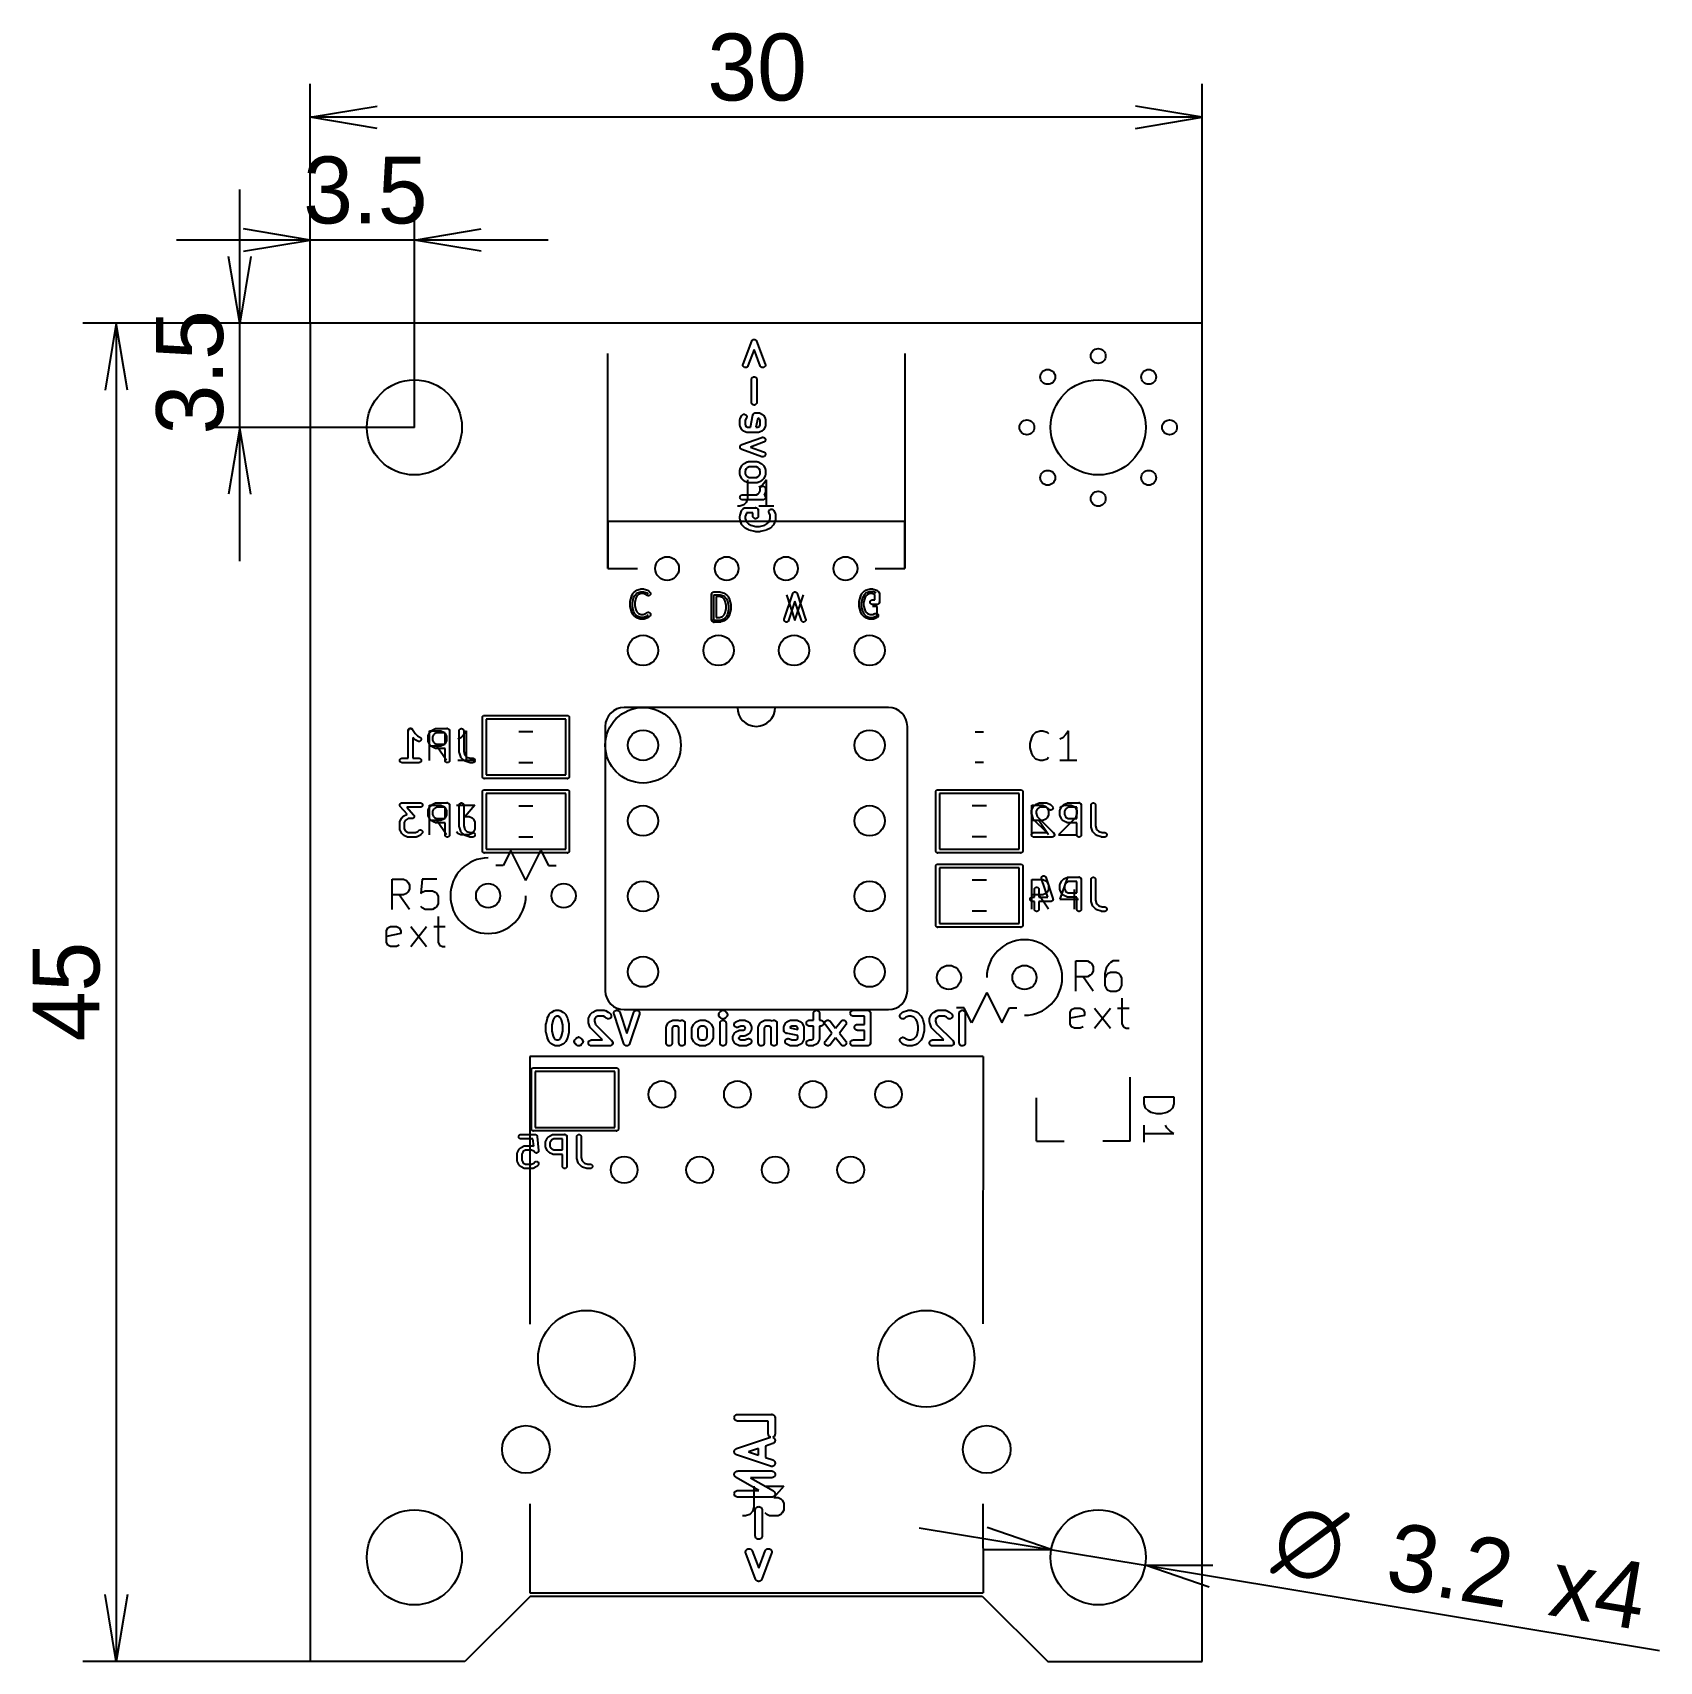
# Model space of a CAD drawing. Header units: millimetres. Extents: x 41 to 95.7, y -150.6 to -95.9.
import ezdxf
from ezdxf.enums import TextEntityAlignment as Align

# ---------------------------------------------------------------- set-up
doc = ezdxf.new("R2010")
doc.units = ezdxf.units.MM
doc.layers.add('BLACK', color=7, linetype='Continuous')
doc.layers.add('Default', color=7, linetype='Continuous')
doc.styles.add('SEACAD_Solid_Edge_ANSI', font='seans.ttf')
doc.styles.add('SEACAD_Solid_Edge_ANSI1_Symbols', font='semeca1.ttf')
doc.dimstyles.new('JIS_(mm)', dxfattribs={"dimtxt": 2.25, "dimasz": 2.25, "dimexe": 1.125, "dimexo": 0, "dimgap": 0.5625, "dimtad": 1, "dimdsep": 46, "dimtxsty": 'SEACAD_Solid_Edge_ANSI', "dimblk1": '_SE_OPEN', "dimblk2": '_SE_OPEN', "dimsah": 1, "dimcen": 1.125, "dimadec": 0, "dimazin": 0, "dimtfac": 0.5, "dimtmove": 0, "dimatfit": 3, "dimfxl": 1, "dimarcsym": 0})

msp = doc.modelspace()

# ---------------------------------------------------------------- blocks, each defined once
blk = doc.blocks.new('DMBLK1')
at = {"layer": 'Default', "color": 7, "linetype": 'Continuous'}
for p, q in [((47.936, -113.632), (47.936, -101.132)), ((50.309, -105.632), (46.811, -105.632)), ((53.809, -109.132), (46.811, -109.132))]:
    blk.add_line(p, q, dxfattribs=at)
for points in [[(48.311, -103.382), (47.936, -105.632), (47.561, -103.382)], [(48.311, -111.382), (47.936, -109.132), (47.561, -111.382)]]:
    blk.add_lwpolyline(points, dxfattribs=at)
at = {"layer": 'Default', "color": 7, "linetype": 'Continuous', "style": 'SEACAD_Solid_Edge_ANSI'}
blk.add_text('3.5', height=2.25, rotation=90, dxfattribs=at).set_placement((45.124, -109.371), align=Align.TOP_LEFT)
blk = doc.blocks.new('_SE_OPEN')
at = {"color": 0}
for p, q in [((-1, 0.1665), (0, 0)), ((0, 0), (-1, -0.1665)), ((0, 0), (-1, 0))]:
    blk.add_line(p, q, dxfattribs=at)
blk = doc.blocks.new('DMBLK2')
at = {"layer": 'Default', "color": 7, "linetype": 'Continuous'}
for p, q in [((50.309, -105.632), (50.309, -101.711)), ((53.809, -109.132), (53.809, -101.711)), ((58.309, -102.836), (45.809, -102.836))]:
    blk.add_line(p, q, dxfattribs=at)
for points in [[(48.06, -103.211), (50.309, -102.836), (48.06, -102.461)], [(56.059, -103.211), (53.809, -102.836), (56.059, -102.461)]]:
    blk.add_lwpolyline(points, dxfattribs=at)
at = {"layer": 'Default', "color": 7, "linetype": 'Continuous', "style": 'SEACAD_Solid_Edge_ANSI'}
blk.add_text('3.5', height=2.25, dxfattribs=at).set_placement((50.07, -100.024), align=Align.TOP_LEFT)
blk = doc.blocks.new('DMBLK3')
at = {"layer": 'Default', "color": 7, "linetype": 'Continuous'}
for p, q in [((50.309, -105.632), (50.309, -97.577)), ((80.309, -105.632), (80.309, -97.577)), ((80.309, -98.702), (50.309, -98.702))]:
    blk.add_line(p, q, dxfattribs=at)
for points in [[(52.56, -99.077), (50.309, -98.702), (52.56, -98.327)], [(78.06, -99.077), (80.309, -98.702), (78.06, -98.327)]]:
    blk.add_lwpolyline(points, dxfattribs=at)
at = {"layer": 'Default', "color": 7, "linetype": 'Continuous', "style": 'SEACAD_Solid_Edge_ANSI'}
blk.add_text('30', height=2.25, dxfattribs=at).set_placement((63.663, -95.89), align=Align.TOP_LEFT)
blk = doc.blocks.new('DMBLK4')
at = {"layer": 'Default', "color": 7, "linetype": 'Continuous'}
for p, q in [((50.309, -105.632), (42.655, -105.632)), ((43.78, -105.632), (43.78, -150.632)), ((50.309, -150.632), (42.655, -150.632))]:
    blk.add_line(p, q, dxfattribs=at)
for points in [[(44.155, -107.882), (43.78, -105.632), (43.405, -107.882)], [(44.155, -148.382), (43.78, -150.632), (43.405, -148.382)]]:
    blk.add_lwpolyline(points, dxfattribs=at)
at = {"layer": 'Default', "color": 7, "linetype": 'Continuous', "style": 'SEACAD_Solid_Edge_ANSI'}
blk.add_text('45', height=2.25, rotation=90, dxfattribs=at).set_placement((40.967, -129.778), align=Align.TOP_LEFT)
blk = doc.blocks.new('DMBLK5')
at = {"layer": 'Default', "color": 7, "linetype": 'Continuous'}
for p, q in [((70.792, -146.134), (78.388, -147.394)), ((78.388, -147.394), (95.686, -150.263))]:
    blk.add_line(p, q, dxfattribs=at)
for points in [[(72.95, -146.872), (75.231, -146.87), (73.073, -146.132)], [(80.546, -148.132), (78.388, -147.394), (80.669, -147.392)]]:
    blk.add_lwpolyline(points, dxfattribs=at)
for s, style, p in [('O', 'SEACAD_Solid_Edge_ANSI1_Symbols', (82.974, -145.303)), ('3.2', 'SEACAD_Solid_Edge_ANSI', (86.777, -145.934)), ('x4', 'SEACAD_Solid_Edge_ANSI', (92.256, -146.843))]:
    blk.add_text(s, height=2.25, rotation=350.5826, dxfattribs=dict(at, style=style)).set_placement(p, align=Align.TOP_LEFT)

# ---------------------------------------------------------------- dimensions: what is measured, and where the dimension line sits
at = {"layer": 'Default', "color": 7, "linetype": 'Continuous'}
for base, p1, picture, middle in [((50.3095, -98.7023), (80.3095, -105.632), 'DMBLK3', (65.3095, -98.7023)), ((50.3095, -102.8363), (53.8095, -109.132), 'DMBLK2', (52.0595, -102.8363))]:
    dim = msp.add_linear_dim(base=base, p1=p1, p2=(50.3095, -105.632), text='\\A1;<>', dimstyle='JIS_(mm)', dxfattribs=at)
    dim.commit()
    dim.dimension.update_dxf_attribs({"geometry": picture, "text_midpoint": middle, "dimtype": 160})
for base, p1, p2, angle, picture, middle, dimtype in [((47.9362, -105.632), (53.8095, -109.132), (50.3095, -105.632), 90, 'DMBLK1', (47.9362, -107.382), 160), ((43.7797, -105.632), (50.3095, -105.632), (50.3095, -150.632), 270, 'DMBLK4', (43.7797, -128.132), 161)]:
    dim = msp.add_linear_dim(base=base, p1=p1, p2=p2, angle=angle, text='\\A1;<>', dimstyle='JIS_(mm)', dxfattribs=at)
    dim.commit()
    dim.dimension.update_dxf_attribs({"geometry": picture, "text_midpoint": middle, "dimtype": dimtype})
dim = msp.add_diameter_dim_2p(p1=(75.2311, -146.8702), p2=(78.3879, -147.3938), text='\\A1;<> x4', dimstyle='JIS_(mm)', override={"dimtmove": 1, "dimtolj": 1}, dxfattribs=at)
dim.commit()
dim.dimension.update_dxf_attribs({"geometry": 'DMBLK5', "text_midpoint": (81.7368, -147.9492), "dimtype": 163})

# ---------------------------------------------------------------- linework, layer by layer
at = {"layer": 'BLACK', "color": 7, "linetype": 'Continuous'}
for p, q in [((50.3095, -105.632), (50.3095, -150.632)), ((80.3095, -105.632), (50.3095, -105.632)), ((80.3095, -150.632), (80.3095, -105.632)), ((64.8634, -107.004), (65.1537, -106.23)), ((65.1537, -106.23), (65.1541, -106.229)), ((65.1541, -106.229), (65.1554, -106.227)), ((65.1554, -106.227), (65.1564, -106.224)), ((65.1564, -106.224), (65.1594, -106.219)), ((65.1594, -106.219), (65.162, -106.214)), ((65.162, -106.214), (65.1638, -106.211)), ((65.1638, -106.211), (65.1652, -106.209)), ((65.1652, -106.209), (65.1691, -106.205)), ((65.1691, -106.205), (65.1727, -106.2)), ((65.1727, -106.2), (65.1749, -106.198)), ((65.1749, -106.198), (65.1768, -106.196)), ((65.1768, -106.196), (65.1815, -106.192)), ((65.1815, -106.192), (65.1859, -106.189)), ((65.1859, -106.189), (65.1884, -106.187)), ((65.1884, -106.187), (65.1907, -106.186)), ((65.1907, -106.186), (65.1959, -106.183)), ((65.1959, -106.183), (65.201, -106.18)), ((65.201, -106.18), (65.2037, -106.179)), ((65.2037, -106.179), (65.2063, -106.178)), ((65.2063, -106.178), (65.2119, -106.177)), ((65.2119, -106.177), (65.2175, -106.175)), ((65.2175, -106.175), (65.2203, -106.174)), ((65.2203, -106.174), (65.2231, -106.174)), ((65.2231, -106.174), (65.2289, -106.173)), ((65.2289, -106.173), (65.2347, -106.173)), ((65.2347, -106.173), (65.2375, -106.173)), ((65.2375, -106.173), (65.2404, -106.173)), ((65.2404, -106.173), (65.2462, -106.173)), ((65.2462, -106.173), (65.252, -106.174)), ((65.252, -106.174), (65.2548, -106.175)), ((65.2548, -106.175), (65.2576, -106.175)), ((65.2576, -106.175), (65.2631, -106.177)), ((65.2631, -106.177), (65.2687, -106.178)), ((65.2687, -106.178), (65.2713, -106.18)), ((65.2713, -106.18), (65.274, -106.181)), ((65.274, -106.181), (65.279, -106.184)), ((65.279, -106.184), (65.2842, -106.186)), ((65.2842, -106.186), (65.2865, -106.188)), ((65.2865, -106.188), (65.289, -106.189)), ((65.289, -106.189), (65.2934, -106.193)), ((65.2934, -106.193), (65.298, -106.197)), ((65.298, -106.197), (65.2998, -106.199)), ((65.2998, -106.199), (65.302, -106.201)), ((65.302, -106.201), (65.3055, -106.205)), ((65.3055, -106.205), (65.3094, -106.21)), ((65.3094, -106.21), (65.3108, -106.212)), ((65.3108, -106.212), (65.3125, -106.215)), ((65.3125, -106.215), (65.3151, -106.22)), ((65.3151, -106.22), (65.318, -106.225)), ((65.318, -106.225), (65.3189, -106.228)), ((65.3189, -106.228), (65.3202, -106.23)), ((65.3202, -106.23), (65.6105, -107.004)), ((60.3108, -113.882), (60.3108, -106.653)), ((65.2369, -106.515), (65.0299, -107.067)), ((65.444, -107.067), (65.2369, -106.515)), ((70.3082, -106.653), (70.3082, -113.882)), ((64.8578, -107.038), (64.8589, -107.021)), ((64.86, -107.056), (64.8578, -107.038)), ((64.8589, -107.021), (64.8634, -107.004)), ((64.8656, -107.072), (64.86, -107.056)), ((64.8742, -107.087), (64.8656, -107.072)), ((64.8856, -107.1), (64.8742, -107.087)), ((64.8993, -107.111), (64.8856, -107.1)), ((64.9148, -107.119), (64.8993, -107.111)), ((64.9316, -107.123), (64.9148, -107.119)), ((64.9489, -107.124), (64.9316, -107.123)), ((64.9661, -107.122), (64.9489, -107.124)), ((64.9826, -107.117), (64.9661, -107.122)), ((64.9977, -107.108), (64.9826, -107.117)), ((65.0109, -107.097), (64.9977, -107.108)), ((65.0216, -107.083), (65.0109, -107.097)), ((65.0294, -107.068), (65.0216, -107.083)), ((65.0299, -107.067), (65.0294, -107.068)), ((65.4516, -107.082), (65.444, -107.067)), ((65.4621, -107.096), (65.4516, -107.082)), ((65.4752, -107.108), (65.4621, -107.096)), ((65.4901, -107.116), (65.4752, -107.108)), ((65.5065, -107.122), (65.4901, -107.116)), ((65.5237, -107.124), (65.5065, -107.122)), ((65.5411, -107.123), (65.5237, -107.124)), ((65.5578, -107.119), (65.5411, -107.123)), ((65.5735, -107.111), (65.5578, -107.119)), ((65.5873, -107.101), (65.5735, -107.111)), ((65.5989, -107.088), (65.5873, -107.101)), ((65.6078, -107.073), (65.5989, -107.088)), ((65.6135, -107.057), (65.6078, -107.073)), ((65.6105, -107.004), (65.6109, -107.005)), ((65.6109, -107.005), (65.6151, -107.022)), ((65.616, -107.04), (65.6135, -107.057)), ((65.6151, -107.022), (65.616, -107.04)), ((65.148, -107.518), (65.15, -107.501)), ((65.148, -107.519), (65.148, -107.518)), ((65.148, -108.293), (65.148, -107.519)), ((65.15, -107.501), (65.1552, -107.484)), ((65.1552, -107.484), (65.1636, -107.469)), ((65.1636, -107.469), (65.1747, -107.456)), ((65.1747, -107.456), (65.1882, -107.445)), ((65.1882, -107.445), (65.2036, -107.437)), ((65.2036, -107.437), (65.2203, -107.432)), ((65.2203, -107.432), (65.2375, -107.43)), ((65.2375, -107.43), (65.2548, -107.432)), ((65.2548, -107.432), (65.2714, -107.437)), ((65.2714, -107.437), (65.2866, -107.446)), ((65.2866, -107.446), (65.3, -107.457)), ((65.3, -107.457), (65.311, -107.47)), ((65.311, -107.47), (65.3191, -107.485)), ((65.3191, -107.485), (65.3241, -107.502)), ((65.3241, -107.502), (65.3258, -107.519)), ((65.3258, -107.519), (65.3258, -108.293)), ((65.1497, -108.311), (65.148, -108.293)), ((65.1547, -108.327), (65.1497, -108.311)), ((65.1629, -108.343), (65.1547, -108.327)), ((65.1738, -108.356), (65.1629, -108.343)), ((65.1872, -108.367), (65.1738, -108.356)), ((65.2025, -108.375), (65.1872, -108.367)), ((65.2191, -108.381), (65.2025, -108.375)), ((65.2363, -108.382), (65.2191, -108.381)), ((65.2536, -108.381), (65.2363, -108.382)), ((65.2702, -108.376), (65.2536, -108.381)), ((65.2856, -108.368), (65.2702, -108.376)), ((65.2991, -108.357), (65.2856, -108.368)), ((65.3103, -108.344), (65.2991, -108.357)), ((65.3186, -108.328), (65.3103, -108.344)), ((65.3239, -108.312), (65.3186, -108.328)), ((65.3258, -108.295), (65.3239, -108.312)), ((65.3258, -108.293), (65.3258, -108.295)), ((64.761, -108.873), (64.7613, -108.87)), ((64.761, -108.874), (64.761, -108.873)), ((64.761, -109.068), (64.761, -108.874)), ((64.7612, -108.868), (64.7622, -108.862)), ((64.7613, -108.87), (64.7612, -108.868)), ((64.7622, -108.862), (64.7629, -108.856)), ((64.7629, -108.856), (64.7637, -108.853)), ((64.7637, -108.853), (64.7642, -108.85)), ((64.7642, -108.85), (64.7663, -108.845)), ((64.7663, -108.845), (64.7682, -108.839)), ((64.7682, -108.839), (64.7694, -108.837)), ((64.7694, -108.837), (64.7704, -108.834)), ((64.7704, -108.834), (64.8187, -108.737)), ((64.8187, -108.737), (64.8193, -108.736)), ((64.8193, -108.736), (64.8287, -108.722)), ((64.8287, -108.722), (64.8408, -108.709)), ((64.8408, -108.709), (64.8551, -108.7)), ((64.8551, -108.7), (64.871, -108.693)), ((64.871, -108.693), (64.888, -108.689)), ((64.888, -108.689), (64.9053, -108.689)), ((64.9053, -108.689), (64.9224, -108.692)), ((64.9224, -108.692), (64.9386, -108.698)), ((64.9386, -108.698), (64.9532, -108.707)), ((64.9778, -108.817), (64.9388, -108.895)), ((64.9388, -108.895), (64.9388, -109.047)), ((64.9532, -108.707), (64.9657, -108.719)), ((64.9657, -108.719), (64.9757, -108.734)), ((64.9757, -108.734), (64.9827, -108.749)), ((64.984, -108.801), (64.9778, -108.817)), ((64.9827, -108.749), (64.9865, -108.766)), ((64.9869, -108.784), (64.984, -108.801)), ((64.9865, -108.766), (64.9869, -108.784)), ((65.1157, -109.124), (65.1981, -108.711)), ((65.1981, -108.711), (65.1982, -108.711)), ((65.1982, -108.711), (65.1984, -108.71)), ((65.1984, -108.71), (65.2009, -108.702)), ((65.2009, -108.702), (65.2034, -108.694)), ((65.2034, -108.694), (65.2035, -108.694)), ((65.2035, -108.694), (65.2037, -108.694)), ((65.2037, -108.694), (65.2076, -108.686)), ((65.2076, -108.686), (65.2116, -108.679)), ((65.2116, -108.679), (65.2119, -108.679)), ((65.2119, -108.679), (65.2121, -108.678)), ((65.2121, -108.678), (65.2174, -108.672)), ((65.2174, -108.672), (65.2227, -108.666)), ((65.2227, -108.666), (65.223, -108.666)), ((65.223, -108.666), (65.2232, -108.665)), ((65.2232, -108.665), (65.2297, -108.66)), ((65.2297, -108.66), (65.2361, -108.655)), ((65.2361, -108.655), (65.2365, -108.655)), ((65.2365, -108.655), (65.2368, -108.654)), ((65.2368, -108.654), (65.2441, -108.651)), ((65.2441, -108.651), (65.2514, -108.647)), ((65.2514, -108.647), (65.2518, -108.647)), ((65.2518, -108.647), (65.2522, -108.646)), ((65.2522, -108.646), (65.2601, -108.644)), ((65.2601, -108.644), (65.268, -108.642)), ((65.268, -108.642), (65.2684, -108.642)), ((65.2684, -108.642), (65.2688, -108.641)), ((65.2688, -108.641), (65.277, -108.641)), ((65.277, -108.641), (65.2853, -108.64)), ((65.2853, -108.64), (65.3821, -108.64)), ((65.3582, -108.818), (65.297, -109.124)), ((65.3611, -108.818), (65.3582, -108.818)), ((65.4126, -108.843), (65.3611, -108.818)), ((65.3821, -108.64), (65.3833, -108.64)), ((65.3833, -108.64), (65.3859, -108.64)), ((65.3859, -108.64), (65.3885, -108.64)), ((65.3885, -108.64), (65.3945, -108.641)), ((65.3945, -108.641), (65.4006, -108.642)), ((65.4006, -108.642), (65.403, -108.643)), ((65.403, -108.643), (65.4056, -108.643)), ((65.4056, -108.643), (65.4113, -108.645)), ((65.4113, -108.645), (65.4171, -108.647)), ((65.4383, -108.895), (65.4126, -108.843)), ((65.4171, -108.647), (65.4194, -108.648)), ((65.4194, -108.648), (65.4218, -108.649)), ((65.4218, -108.649), (65.5186, -108.698)), ((65.4383, -109.047), (65.4383, -108.895)), ((65.5186, -108.698), (65.5197, -108.698)), ((65.5197, -108.698), (65.5213, -108.699)), ((65.5213, -108.699), (65.5231, -108.7)), ((65.5231, -108.7), (65.5286, -108.704)), ((65.5286, -108.704), (65.5343, -108.708)), ((65.5343, -108.708), (65.5356, -108.709)), ((65.5356, -108.709), (65.5372, -108.71)), ((65.5372, -108.71), (65.5418, -108.715)), ((65.5418, -108.715), (65.5467, -108.72)), ((65.5467, -108.72), (65.5478, -108.721)), ((65.5478, -108.721), (65.5491, -108.723)), ((65.5491, -108.723), (65.5527, -108.729)), ((65.5527, -108.729), (65.5566, -108.734)), ((65.5566, -108.734), (65.5573, -108.736)), ((65.5573, -108.736), (65.5583, -108.737)), ((65.5583, -108.737), (65.6067, -108.834)), ((65.6067, -108.834), (65.6073, -108.835)), ((65.6073, -108.835), (65.6082, -108.838)), ((65.6082, -108.838), (65.6094, -108.84)), ((65.6094, -108.84), (65.6112, -108.846)), ((65.6112, -108.846), (65.6133, -108.852)), ((65.6133, -108.852), (65.6137, -108.854)), ((65.6137, -108.854), (65.6144, -108.857)), ((65.6144, -108.857), (65.615, -108.863)), ((65.615, -108.863), (65.616, -108.869)), ((65.616, -108.869), (65.6159, -108.871)), ((65.6159, -108.871), (65.6161, -108.874)), ((65.6161, -108.874), (65.6161, -109.068)), ((64.7612, -109.07), (64.761, -109.068)), ((64.7611, -109.073), (64.7612, -109.07)), ((64.7621, -109.079), (64.7611, -109.073)), ((64.7627, -109.085), (64.7621, -109.079)), ((64.7634, -109.087), (64.7627, -109.085)), ((64.7638, -109.09), (64.7634, -109.087)), ((64.7659, -109.096), (64.7638, -109.09)), ((64.7677, -109.101), (64.7659, -109.096)), ((64.7689, -109.104), (64.7677, -109.101)), ((64.7698, -109.106), (64.7689, -109.104)), ((64.7704, -109.107), (64.7698, -109.106)), ((64.8187, -109.204), (64.7704, -109.107)), ((64.8198, -109.206), (64.8187, -109.204)), ((64.8205, -109.207), (64.8198, -109.206)), ((64.82, -109.71), (65.4973, -109.468)), ((64.8244, -109.213), (64.8205, -109.207)), ((64.828, -109.219), (64.8244, -109.213)), ((64.8293, -109.22), (64.828, -109.219)), ((64.8304, -109.222), (64.8293, -109.22)), ((64.8352, -109.226), (64.8304, -109.222)), ((64.8399, -109.231), (64.8352, -109.226)), ((64.8415, -109.232), (64.8399, -109.231)), ((64.8428, -109.234), (64.8415, -109.232)), ((64.8485, -109.237), (64.8428, -109.234)), ((64.854, -109.241), (64.8485, -109.237)), ((64.8558, -109.242), (64.854, -109.241)), ((64.8574, -109.243), (64.8558, -109.242)), ((64.8585, -109.244), (64.8574, -109.243)), ((64.9553, -109.292), (64.8585, -109.244)), ((64.9388, -109.047), (64.9645, -109.098)), ((64.9577, -109.293), (64.9553, -109.292)), ((64.96, -109.294), (64.9577, -109.293)), ((64.9658, -109.296), (64.96, -109.294)), ((64.9645, -109.098), (65.016, -109.124)), ((64.9715, -109.298), (64.9658, -109.296)), ((64.974, -109.299), (64.9715, -109.298)), ((64.9765, -109.3), (64.974, -109.299)), ((64.9826, -109.3), (64.9765, -109.3)), ((64.9886, -109.301), (64.9826, -109.3)), ((64.9912, -109.301), (64.9886, -109.301)), ((64.9938, -109.302), (64.9912, -109.301)), ((64.995, -109.302), (64.9938, -109.302)), ((65.3821, -109.302), (64.995, -109.302)), ((65.016, -109.124), (65.1157, -109.124)), ((65.297, -109.124), (65.3611, -109.124)), ((65.3611, -109.124), (65.4126, -109.098)), ((65.3847, -109.301), (65.3821, -109.302)), ((65.3873, -109.301), (65.3847, -109.301)), ((65.3933, -109.3), (65.3873, -109.301)), ((65.3993, -109.3), (65.3933, -109.3)), ((65.4018, -109.299), (65.3993, -109.3)), ((65.4044, -109.299), (65.4018, -109.299)), ((65.4101, -109.297), (65.4044, -109.299)), ((65.4159, -109.295), (65.4101, -109.297)), ((65.4126, -109.098), (65.4383, -109.047)), ((65.4183, -109.294), (65.4159, -109.295)), ((65.4207, -109.293), (65.4183, -109.294)), ((65.4218, -109.292), (65.4207, -109.293)), ((65.5186, -109.244), (65.4218, -109.292)), ((65.4973, -109.468), (65.4985, -109.467)), ((65.4985, -109.467), (65.5154, -109.463)), ((65.5154, -109.463), (65.5327, -109.463)), ((65.5202, -109.243), (65.5186, -109.244)), ((65.522, -109.242), (65.5202, -109.243)), ((65.5276, -109.238), (65.522, -109.242)), ((65.5333, -109.235), (65.5276, -109.238)), ((65.5327, -109.463), (65.5498, -109.465)), ((65.5347, -109.233), (65.5333, -109.235)), ((65.5363, -109.232), (65.5347, -109.233)), ((65.541, -109.227), (65.5363, -109.232)), ((65.5459, -109.223), (65.541, -109.227)), ((65.547, -109.221), (65.5459, -109.223)), ((65.5483, -109.22), (65.547, -109.221)), ((65.552, -109.214), (65.5483, -109.22)), ((65.5498, -109.465), (65.5661, -109.471)), ((65.556, -109.209), (65.552, -109.214)), ((65.5567, -109.207), (65.556, -109.209)), ((65.5578, -109.205), (65.5567, -109.207)), ((65.5583, -109.204), (65.5578, -109.205)), ((65.6067, -109.107), (65.5583, -109.204)), ((65.5661, -109.471), (65.5809, -109.48)), ((65.5809, -109.48), (65.5936, -109.492)), ((65.5936, -109.492), (65.6038, -109.506)), ((65.6038, -109.506), (65.6111, -109.522)), ((65.6077, -109.105), (65.6067, -109.107)), ((65.6089, -109.103), (65.6077, -109.105)), ((65.6108, -109.097), (65.6089, -109.103)), ((65.6129, -109.091), (65.6108, -109.097)), ((65.6111, -109.522), (65.6152, -109.539)), ((65.6134, -109.088), (65.6129, -109.091)), ((65.6142, -109.086), (65.6134, -109.088)), ((65.6148, -109.08), (65.6142, -109.086)), ((65.6159, -109.074), (65.6148, -109.08)), ((65.6152, -109.539), (65.616, -109.556)), ((65.6161, -109.069), (65.6158, -109.071)), ((65.6158, -109.071), (65.6159, -109.074)), ((65.6161, -109.068), (65.6161, -109.069)), ((64.7611, -109.788), (64.7618, -109.784)), ((64.7613, -109.793), (64.7611, -109.788)), ((64.7611, -109.797), (64.7613, -109.793)), ((64.7617, -109.801), (64.7611, -109.797)), ((64.7619, -109.806), (64.7617, -109.801)), ((64.7618, -109.784), (64.762, -109.78)), ((64.7629, -109.81), (64.7619, -109.806)), ((64.762, -109.78), (64.7631, -109.775)), ((64.7635, -109.814), (64.7629, -109.81)), ((64.7631, -109.775), (64.7638, -109.771)), ((64.7649, -109.818), (64.7635, -109.814)), ((64.7638, -109.771), (64.7653, -109.767)), ((64.766, -109.823), (64.7649, -109.818)), ((64.7653, -109.767), (64.7664, -109.763)), ((64.7677, -109.826), (64.766, -109.823)), ((64.7664, -109.763), (64.7682, -109.759)), ((64.7691, -109.83), (64.7677, -109.826)), ((64.7682, -109.759), (64.7697, -109.755)), ((64.7714, -109.834), (64.7691, -109.83)), ((64.7697, -109.755), (64.772, -109.751)), ((64.7732, -109.838), (64.7714, -109.834)), ((64.772, -109.751), (64.7739, -109.747)), ((64.7758, -109.842), (64.7732, -109.838)), ((64.7739, -109.747), (64.7764, -109.744)), ((64.7779, -109.845), (64.7758, -109.842)), ((64.7764, -109.744), (64.7786, -109.74)), ((64.7808, -109.849), (64.7779, -109.845)), ((64.7786, -109.74), (64.7816, -109.737)), ((64.7835, -109.852), (64.7808, -109.849)), ((64.7816, -109.737), (64.7843, -109.733)), ((64.7866, -109.855), (64.7835, -109.852)), ((64.7843, -109.733), (64.7875, -109.73)), ((64.7894, -109.858), (64.7866, -109.855)), ((64.7875, -109.73), (64.7903, -109.727)), ((64.7929, -109.861), (64.7894, -109.858)), ((64.7903, -109.727), (64.7939, -109.725)), ((64.7962, -109.864), (64.7929, -109.861)), ((64.7939, -109.725), (64.7972, -109.722)), ((64.7998, -109.866), (64.7962, -109.864)), ((64.7972, -109.722), (64.8009, -109.719)), ((64.8032, -109.869), (64.7998, -109.866)), ((64.8009, -109.719), (64.8043, -109.717)), ((64.8072, -109.871), (64.8032, -109.869)), ((64.8043, -109.717), (64.8083, -109.715)), ((64.811, -109.873), (64.8072, -109.871)), ((64.8083, -109.715), (64.8121, -109.713)), ((64.815, -109.875), (64.811, -109.873)), ((64.8121, -109.713), (64.8161, -109.711)), ((64.8188, -109.877), (64.815, -109.875)), ((64.8161, -109.711), (64.82, -109.71)), ((64.82, -109.877), (64.8188, -109.877)), ((65.4973, -110.119), (64.82, -109.877)), ((65.5571, -109.635), (65.1142, -109.793)), ((65.1142, -109.793), (65.5571, -109.951)), ((65.5728, -109.628), (65.5571, -109.635)), ((65.5571, -109.951), (65.5583, -109.952)), ((65.5583, -109.952), (65.5739, -109.959)), ((65.5868, -109.617), (65.5728, -109.628)), ((65.5739, -109.959), (65.5877, -109.97)), ((65.5928, -110.095), (65.5799, -110.107)), ((65.5984, -109.605), (65.5868, -109.617)), ((65.5877, -109.97), (65.5992, -109.983)), ((65.6032, -110.081), (65.5928, -110.095)), ((65.6074, -109.59), (65.5984, -109.605)), ((65.5992, -109.983), (65.608, -109.998)), ((65.6107, -110.066), (65.6032, -110.081)), ((65.6133, -109.573), (65.6074, -109.59)), ((65.608, -109.998), (65.6136, -110.014)), ((65.6151, -110.049), (65.6107, -110.066)), ((65.616, -109.556), (65.6133, -109.573)), ((65.6136, -110.014), (65.616, -110.032)), ((65.616, -110.032), (65.6151, -110.049)), ((64.761, -110.566), (64.7613, -110.563)), ((64.761, -110.567), (64.761, -110.566)), ((64.761, -110.712), (64.761, -110.567)), ((64.7612, -110.561), (64.7622, -110.555)), ((64.7613, -110.563), (64.7612, -110.561)), ((64.7622, -110.555), (64.7629, -110.549)), ((64.7629, -110.549), (64.7637, -110.546)), ((64.7637, -110.546), (64.7642, -110.544)), ((64.7642, -110.544), (64.7663, -110.538)), ((64.7663, -110.538), (64.7682, -110.532)), ((64.7682, -110.532), (64.7694, -110.53)), ((64.7694, -110.53), (64.7704, -110.528)), ((64.7704, -110.528), (64.8187, -110.431)), ((64.8187, -110.431), (64.8193, -110.43)), ((64.8193, -110.43), (64.822, -110.426)), ((64.822, -110.426), (64.8244, -110.421)), ((64.8244, -110.421), (64.8267, -110.418)), ((64.8267, -110.418), (64.8287, -110.415)), ((64.8287, -110.415), (64.8322, -110.412)), ((64.8322, -110.412), (64.8354, -110.408)), ((64.8354, -110.408), (64.8838, -110.359)), ((64.8838, -110.359), (64.8847, -110.358)), ((64.8847, -110.358), (64.8886, -110.355)), ((64.8886, -110.355), (64.8922, -110.352)), ((64.8922, -110.352), (64.8953, -110.35)), ((64.8953, -110.35), (64.8982, -110.348)), ((64.8982, -110.348), (64.9026, -110.345)), ((64.9026, -110.345), (64.9069, -110.343)), ((64.9069, -110.343), (65.0036, -110.294)), ((64.9713, -110.523), (64.9388, -110.588)), ((64.9388, -110.588), (64.9388, -110.691)), ((64.9993, -110.495), (64.9713, -110.523)), ((65.0644, -110.463), (64.9993, -110.495)), ((65.0036, -110.294), (65.0048, -110.294)), ((65.0048, -110.294), (65.0072, -110.293)), ((65.0072, -110.293), (65.0095, -110.292)), ((65.0095, -110.292), (65.0154, -110.29)), ((65.0154, -110.29), (65.021, -110.288)), ((65.021, -110.288), (65.0236, -110.287)), ((65.0236, -110.287), (65.0261, -110.287)), ((65.0261, -110.287), (65.0322, -110.286)), ((65.0322, -110.286), (65.0382, -110.285)), ((65.0382, -110.285), (65.0408, -110.285)), ((65.0408, -110.285), (65.0434, -110.285)), ((65.0434, -110.285), (65.3337, -110.285)), ((65.3127, -110.463), (65.0644, -110.463)), ((65.3778, -110.495), (65.3127, -110.463)), ((65.3337, -110.285), (65.3349, -110.285)), ((65.3349, -110.285), (65.3375, -110.285)), ((65.3375, -110.285), (65.3401, -110.285)), ((65.3401, -110.285), (65.3461, -110.286)), ((65.3461, -110.286), (65.3522, -110.287)), ((65.3522, -110.287), (65.3547, -110.288)), ((65.3547, -110.288), (65.3572, -110.288)), ((65.3572, -110.288), (65.3629, -110.29)), ((65.3629, -110.29), (65.3687, -110.292)), ((65.3687, -110.292), (65.371, -110.293)), ((65.371, -110.293), (65.3734, -110.294)), ((65.3734, -110.294), (65.4702, -110.343)), ((65.4058, -110.523), (65.3778, -110.495)), ((65.4383, -110.588), (65.4058, -110.523)), ((65.4383, -110.691), (65.4383, -110.588)), ((65.4702, -110.343), (65.4713, -110.343)), ((65.4713, -110.343), (65.4755, -110.346)), ((65.4755, -110.346), (65.4799, -110.348)), ((65.4799, -110.348), (65.4828, -110.351)), ((65.4828, -110.351), (65.4859, -110.353)), ((65.4859, -110.353), (65.4895, -110.356)), ((65.4895, -110.356), (65.4933, -110.359)), ((65.4933, -110.359), (65.5417, -110.408)), ((65.5141, -110.123), (65.4973, -110.119)), ((65.5315, -110.124), (65.5141, -110.123)), ((65.5486, -110.121), (65.5315, -110.124)), ((65.5417, -110.408), (65.5426, -110.409)), ((65.5426, -110.409), (65.5457, -110.412)), ((65.5457, -110.412), (65.5491, -110.416)), ((65.565, -110.116), (65.5486, -110.121)), ((65.5491, -110.416), (65.5511, -110.419)), ((65.5511, -110.419), (65.5534, -110.422)), ((65.5534, -110.422), (65.5557, -110.427)), ((65.5557, -110.427), (65.5583, -110.431)), ((65.5583, -110.431), (65.6067, -110.528)), ((65.5799, -110.107), (65.565, -110.116)), ((65.6067, -110.528), (65.6073, -110.529)), ((65.6073, -110.529), (65.6082, -110.531)), ((65.6082, -110.531), (65.6094, -110.533)), ((65.6094, -110.533), (65.6112, -110.539)), ((65.6112, -110.539), (65.6133, -110.545)), ((65.6133, -110.545), (65.6137, -110.548)), ((65.6137, -110.548), (65.6144, -110.55)), ((65.6144, -110.55), (65.615, -110.556)), ((65.615, -110.556), (65.616, -110.562)), ((65.616, -110.562), (65.6159, -110.565)), ((65.6159, -110.565), (65.6161, -110.567)), ((65.6161, -110.567), (65.6161, -110.712)), ((64.7612, -110.715), (64.761, -110.712)), ((64.7611, -110.718), (64.7612, -110.715)), ((64.7621, -110.724), (64.7611, -110.718)), ((64.7627, -110.73), (64.7621, -110.724)), ((64.7634, -110.732), (64.7627, -110.73)), ((64.7638, -110.735), (64.7634, -110.732)), ((64.7659, -110.741), (64.7638, -110.735)), ((64.7677, -110.746), (64.7659, -110.741)), ((64.7689, -110.749), (64.7677, -110.746)), ((64.7698, -110.751), (64.7689, -110.749)), ((64.7704, -110.752), (64.7698, -110.751)), ((64.8187, -110.849), (64.7704, -110.752)), ((64.8214, -110.853), (64.8187, -110.849)), ((64.8237, -110.858), (64.8214, -110.853)), ((64.826, -110.861), (64.8237, -110.858)), ((64.828, -110.864), (64.826, -110.861)), ((64.8314, -110.867), (64.828, -110.864)), ((64.8345, -110.871), (64.8314, -110.867)), ((64.8354, -110.872), (64.8345, -110.871)), ((64.8838, -110.92), (64.8354, -110.872)), ((64.8876, -110.924), (64.8838, -110.92)), ((64.8912, -110.927), (64.8876, -110.924)), ((64.8943, -110.929), (64.8912, -110.927)), ((64.8972, -110.931), (64.8943, -110.929)), ((64.9016, -110.934), (64.8972, -110.931)), ((64.9058, -110.937), (64.9016, -110.934)), ((64.9069, -110.937), (64.9058, -110.937)), ((65.0036, -110.986), (64.9069, -110.937)), ((64.9388, -110.691), (64.9713, -110.757)), ((64.9713, -110.757), (64.9993, -110.785)), ((64.9993, -110.785), (65.0644, -110.817)), ((65.0061, -110.986), (65.0036, -110.986)), ((65.0084, -110.988), (65.0061, -110.986)), ((65.0142, -110.99), (65.0084, -110.988)), ((65.0132, -110.895), (65.0132, -111.53)), ((65.0198, -110.992), (65.0142, -110.99)), ((65.0224, -110.992), (65.0198, -110.992)), ((65.0249, -110.993), (65.0224, -110.992)), ((65.031, -110.994), (65.0249, -110.993)), ((65.0369, -110.995), (65.031, -110.994)), ((65.0396, -110.995), (65.0369, -110.995)), ((65.0422, -110.995), (65.0396, -110.995)), ((65.0434, -110.995), (65.0422, -110.995)), ((65.3337, -110.995), (65.0434, -110.995)), ((65.0644, -110.817), (65.3127, -110.817)), ((65.3127, -110.817), (65.3778, -110.785)), ((65.3363, -110.995), (65.3337, -110.995)), ((65.3389, -110.995), (65.3363, -110.995)), ((65.3449, -110.994), (65.3389, -110.995)), ((65.351, -110.993), (65.3449, -110.994)), ((65.3535, -110.992), (65.351, -110.993)), ((65.356, -110.992), (65.3535, -110.992)), ((65.3618, -110.99), (65.356, -110.992)), ((65.3676, -110.988), (65.3618, -110.99)), ((65.3699, -110.987), (65.3676, -110.988)), ((65.3723, -110.986), (65.3699, -110.987)), ((65.3734, -110.986), (65.3723, -110.986)), ((65.4702, -110.937), (65.3734, -110.986)), ((65.3778, -110.785), (65.4058, -110.757)), ((65.4788, -111.107), (65.3942, -111.149)), ((65.4058, -110.757), (65.4383, -110.691)), ((65.4383, -111.195), (65.4403, -111.178)), ((65.4403, -111.178), (65.4455, -111.161)), ((65.4455, -111.161), (65.4539, -111.146)), ((65.4539, -111.146), (65.465, -111.133)), ((65.465, -111.133), (65.4785, -111.122)), ((65.4744, -110.934), (65.4702, -110.937)), ((65.4789, -110.932), (65.4744, -110.934)), ((65.4785, -111.122), (65.4939, -111.114)), ((65.5635, -111.022), (65.4788, -111.107)), ((65.4818, -110.93), (65.4789, -110.932)), ((65.4849, -110.928), (65.4818, -110.93)), ((65.4885, -110.924), (65.4849, -110.928)), ((65.4924, -110.921), (65.4885, -110.924)), ((65.4933, -110.92), (65.4924, -110.921)), ((65.5417, -110.872), (65.4933, -110.92)), ((65.4939, -111.114), (65.5106, -111.109)), ((65.5106, -111.109), (65.5278, -111.107)), ((65.5278, -111.107), (65.5451, -111.109)), ((65.5449, -110.868), (65.5417, -110.872)), ((65.5483, -110.865), (65.5449, -110.868)), ((65.5451, -111.109), (65.5617, -111.114)), ((65.5504, -110.862), (65.5483, -110.865)), ((65.5527, -110.859), (65.5504, -110.862)), ((65.5551, -110.854), (65.5527, -110.859)), ((65.5578, -110.85), (65.5551, -110.854)), ((65.5583, -110.849), (65.5578, -110.85)), ((65.6067, -110.752), (65.5583, -110.849)), ((65.5617, -111.114), (65.5769, -111.123)), ((65.6482, -110.895), (65.5635, -111.022)), ((65.5769, -111.123), (65.5903, -111.134)), ((65.5903, -111.134), (65.6013, -111.147)), ((65.6013, -111.147), (65.6094, -111.162)), ((65.6077, -110.75), (65.6067, -110.752)), ((65.6089, -110.747), (65.6077, -110.75)), ((65.6108, -110.742), (65.6089, -110.747)), ((65.6094, -111.162), (65.6144, -111.179)), ((65.6129, -110.736), (65.6108, -110.742)), ((65.6134, -110.733), (65.6129, -110.736)), ((65.6142, -110.731), (65.6134, -110.733)), ((65.6148, -110.725), (65.6142, -110.731)), ((65.6144, -111.179), (65.6161, -111.196)), ((65.6159, -110.719), (65.6148, -110.725)), ((65.6161, -110.714), (65.6158, -110.716)), ((65.6158, -110.716), (65.6159, -110.719)), ((65.6161, -110.712), (65.6161, -110.714)), ((65.6482, -111.784), (65.6482, -110.895)), ((64.8862, -111.742), (64.7592, -111.784)), ((64.761, -111.486), (64.7628, -111.469)), ((64.7626, -111.503), (64.761, -111.486)), ((64.7675, -111.52), (64.7626, -111.503)), ((64.7628, -111.469), (64.7679, -111.452)), ((64.7755, -111.535), (64.7675, -111.52)), ((64.7679, -111.452), (64.7762, -111.437)), ((64.7864, -111.549), (64.7755, -111.535)), ((64.7762, -111.437), (64.7872, -111.423)), ((64.7997, -111.56), (64.7864, -111.549)), ((64.7872, -111.423), (64.8007, -111.413)), ((64.8149, -111.568), (64.7997, -111.56)), ((64.8007, -111.413), (64.816, -111.404)), ((64.8314, -111.574), (64.8149, -111.568)), ((64.816, -111.404), (64.8326, -111.399)), ((64.8486, -111.575), (64.8314, -111.574)), ((64.8326, -111.399), (64.8499, -111.398)), ((64.8499, -111.575), (64.8486, -111.575)), ((64.8499, -111.398), (65.3127, -111.398)), ((65.5272, -111.575), (64.8499, -111.575)), ((64.9708, -111.657), (64.8862, -111.742)), ((65.0132, -111.53), (64.9708, -111.657)), ((65.3127, -111.398), (65.3778, -111.365)), ((65.3778, -111.365), (65.4058, -111.337)), ((65.4058, -111.337), (65.4383, -111.272)), ((65.4383, -111.196), (65.4383, -111.195)), ((65.4383, -111.272), (65.4383, -111.196)), ((65.5445, -111.574), (65.5272, -111.575)), ((65.5611, -111.569), (65.5445, -111.574)), ((65.5764, -111.561), (65.5611, -111.569)), ((65.6067, -111.333), (65.5689, -111.409)), ((65.5689, -111.409), (65.5774, -111.413)), ((65.5899, -111.55), (65.5764, -111.561)), ((65.5774, -111.413), (65.5907, -111.424)), ((65.6009, -111.536), (65.5899, -111.55)), ((65.5907, -111.424), (65.6016, -111.438)), ((65.6092, -111.521), (65.6009, -111.536)), ((65.6016, -111.438), (65.6096, -111.453)), ((65.6077, -111.33), (65.6067, -111.333)), ((65.6089, -111.328), (65.6077, -111.33)), ((65.6108, -111.322), (65.6089, -111.328)), ((65.6143, -111.504), (65.6092, -111.521)), ((65.6096, -111.453), (65.6145, -111.47)), ((65.6129, -111.317), (65.6108, -111.322)), ((65.6134, -111.314), (65.6129, -111.317)), ((65.6142, -111.312), (65.6134, -111.314)), ((65.6148, -111.305), (65.6142, -111.312)), ((65.6161, -111.487), (65.6143, -111.504)), ((65.6145, -111.47), (65.6161, -111.487)), ((65.6159, -111.3), (65.6148, -111.305)), ((65.6161, -111.294), (65.6158, -111.297)), ((65.6158, -111.297), (65.6159, -111.3)), ((65.6161, -111.196), (65.6161, -111.293)), ((65.6161, -111.293), (65.6161, -111.294)), ((60.3108, -112.284), (60.3108, -113.882)), ((60.3108, -112.284), (70.3082, -112.284)), ((64.7592, -111.784), (64.6745, -111.784)), ((64.761, -112.114), (64.7615, -112.109)), ((64.761, -112.116), (64.761, -112.114)), ((64.761, -112.212), (64.761, -112.116)), ((64.7615, -112.217), (64.761, -112.212)), ((64.7615, -112.109), (64.7617, -112.104)), ((64.7615, -112.222), (64.7615, -112.217)), ((64.7623, -112.226), (64.7615, -112.222)), ((64.7617, -112.104), (64.7625, -112.101)), ((64.7627, -112.23), (64.7623, -112.226)), ((64.7625, -112.101), (64.7629, -112.097)), ((64.7641, -112.234), (64.7627, -112.23)), ((64.7629, -112.097), (64.7644, -112.092)), ((64.7652, -112.239), (64.7641, -112.234)), ((64.7644, -112.092), (64.7655, -112.087)), ((64.7655, -112.24), (64.7652, -112.239)), ((64.7655, -112.087), (64.8139, -111.942)), ((64.8139, -112.386), (64.7655, -112.24)), ((64.8139, -111.942), (64.8143, -111.941)), ((64.8143, -111.941), (64.8154, -111.939)), ((64.8154, -111.939), (64.8162, -111.936)), ((64.8162, -111.936), (64.8191, -111.931)), ((64.8191, -111.931), (64.8216, -111.925)), ((64.8216, -111.925), (64.8231, -111.923)), ((64.8231, -111.923), (64.8244, -111.921)), ((64.8244, -111.921), (64.8282, -111.916)), ((64.8282, -111.916), (64.8318, -111.911)), ((64.8318, -111.911), (64.8337, -111.91)), ((64.8337, -111.91), (64.8354, -111.908)), ((64.8354, -111.908), (64.8838, -111.859)), ((64.8838, -111.859), (64.884, -111.859)), ((64.884, -111.859), (64.8847, -111.858)), ((64.8847, -111.858), (64.891, -111.853)), ((64.891, -111.853), (64.8974, -111.848)), ((64.8974, -111.848), (64.8979, -111.848)), ((64.8979, -111.848), (64.8982, -111.847)), ((64.8982, -111.847), (64.9055, -111.844)), ((64.9055, -111.844), (64.9128, -111.84)), ((64.9128, -111.84), (64.9132, -111.84)), ((64.9132, -111.84), (64.9136, -111.839)), ((64.9136, -111.839), (64.9215, -111.837)), ((64.9215, -111.837), (64.9294, -111.835)), ((64.9294, -111.835), (64.9298, -111.835)), ((64.9298, -111.835), (64.9303, -111.835)), ((64.9303, -111.835), (64.9385, -111.834)), ((64.9385, -111.834), (64.9466, -111.833)), ((64.976, -112.018), (64.9388, -112.13)), ((64.9388, -112.13), (64.9388, -112.198)), ((64.9388, -112.198), (64.976, -112.309)), ((64.9466, -111.833), (65.2853, -111.833)), ((64.9835, -112.011), (64.976, -112.018)), ((65.1964, -112.011), (64.9835, -112.011)), ((65.1964, -112.116), (65.1964, -112.011)), ((65.1981, -112.133), (65.1964, -112.116)), ((65.2031, -112.149), (65.1981, -112.133)), ((65.2113, -112.165), (65.2031, -112.149)), ((65.2222, -112.178), (65.2113, -112.165)), ((65.2356, -112.189), (65.2222, -112.178)), ((65.2509, -112.197), (65.2356, -112.189)), ((65.2674, -112.203), (65.2509, -112.197)), ((65.2847, -112.204), (65.2674, -112.203)), ((65.302, -112.203), (65.2847, -112.204)), ((65.2853, -111.833), (65.2859, -111.833)), ((65.2859, -111.833), (65.286, -111.833)), ((65.286, -111.833), (65.2865, -111.833)), ((65.2865, -111.833), (65.2948, -111.834)), ((65.2948, -111.834), (65.3032, -111.835)), ((65.3186, -112.198), (65.302, -112.203)), ((65.3032, -111.835), (65.3035, -111.835)), ((65.3035, -111.835), (65.3038, -111.835)), ((65.3038, -111.835), (65.3117, -111.838)), ((65.3117, -111.838), (65.3198, -111.84)), ((65.334, -112.19), (65.3186, -112.198)), ((65.3198, -111.84), (65.32, -111.84)), ((65.32, -111.84), (65.3203, -111.84)), ((65.3203, -111.84), (65.3277, -111.844)), ((65.3277, -111.844), (65.335, -111.848)), ((65.3475, -112.179), (65.334, -112.19)), ((65.335, -111.848), (65.3353, -111.848)), ((65.3353, -111.848), (65.3355, -111.849)), ((65.3355, -111.849), (65.342, -111.854)), ((65.342, -111.854), (65.3484, -111.859)), ((65.3587, -112.166), (65.3475, -112.179)), ((65.3484, -111.859), (65.3486, -111.86)), ((65.3486, -111.86), (65.3488, -111.86)), ((65.3488, -111.86), (65.354, -111.866)), ((65.354, -111.866), (65.3594, -111.873)), ((65.367, -112.151), (65.3587, -112.166)), ((65.3594, -111.873), (65.3595, -111.873)), ((65.3595, -111.873), (65.3597, -111.873)), ((65.3597, -111.873), (65.3636, -111.881)), ((65.3636, -111.881), (65.3675, -111.888)), ((65.3723, -112.134), (65.367, -112.151)), ((65.3675, -111.888), (65.3676, -111.888)), ((65.3676, -111.888), (65.3677, -111.889)), ((65.3677, -111.889), (65.3701, -111.897)), ((65.3701, -111.897), (65.3725, -111.905)), ((65.3742, -112.117), (65.3723, -112.134)), ((65.3725, -111.905), (65.3726, -111.905)), ((65.3726, -111.905), (65.3734, -111.914)), ((65.3734, -111.914), (65.3742, -111.922)), ((65.3742, -111.922), (65.3742, -112.116)), ((65.3742, -112.116), (65.3742, -112.117)), ((65.9022, -111.784), (65.3942, -111.784)), ((65.7288, -111.976), (65.7294, -111.958)), ((65.7315, -111.993), (65.7288, -111.976)), ((65.7294, -111.958), (65.7335, -111.941)), ((65.7374, -112.009), (65.7315, -111.993)), ((65.7335, -111.941), (65.7407, -111.926)), ((65.738, -112.01), (65.7374, -112.009)), ((65.777, -112.088), (65.738, -112.01)), ((65.7398, -112.309), (65.777, -112.198)), ((65.7407, -111.926), (65.7509, -111.912)), ((65.7509, -111.912), (65.7635, -111.9)), ((65.7635, -111.9), (65.7783, -111.891)), ((65.777, -112.198), (65.777, -112.088)), ((65.7783, -111.891), (65.7945, -111.884)), ((65.7945, -111.884), (65.8117, -111.882)), ((65.8117, -111.882), (65.829, -111.882)), ((65.829, -111.882), (65.8459, -111.886)), ((65.8459, -111.886), (65.8617, -111.893)), ((65.8617, -111.893), (65.8759, -111.903)), ((65.8759, -111.903), (65.8878, -111.916)), ((65.8878, -111.916), (65.897, -111.931)), ((65.897, -111.931), (65.9454, -112.027)), ((65.9502, -112.24), (65.9018, -112.386)), ((65.9454, -112.027), (65.9459, -112.028)), ((65.9459, -112.028), (65.9468, -112.031)), ((65.9468, -112.031), (65.9481, -112.033)), ((65.9481, -112.033), (65.9498, -112.039)), ((65.9498, -112.039), (65.9519, -112.045)), ((65.9513, -112.236), (65.9502, -112.24)), ((65.9528, -112.231), (65.9513, -112.236)), ((65.9519, -112.045), (65.9523, -112.047)), ((65.9523, -112.047), (65.9531, -112.05)), ((65.9532, -112.227), (65.9528, -112.231)), ((65.9531, -112.05), (65.9537, -112.056)), ((65.9541, -112.223), (65.9532, -112.227)), ((65.9537, -112.056), (65.9546, -112.062)), ((65.9542, -112.218), (65.9541, -112.223)), ((65.9548, -112.214), (65.9542, -112.218)), ((65.9546, -112.062), (65.9545, -112.065)), ((65.9545, -112.065), (65.9548, -112.067)), ((65.9548, -112.067), (65.9548, -112.212)), ((65.9548, -112.212), (65.9548, -112.214)), ((70.3082, -113.882), (70.3082, -112.284)), ((64.815, -112.388), (64.8139, -112.386)), ((64.8157, -112.39), (64.815, -112.388)), ((64.8185, -112.396), (64.8157, -112.39)), ((64.821, -112.401), (64.8185, -112.396)), ((64.8225, -112.404), (64.821, -112.401)), ((64.8237, -112.406), (64.8225, -112.404)), ((64.8275, -112.411), (64.8237, -112.406)), ((64.831, -112.416), (64.8275, -112.411)), ((64.8329, -112.417), (64.831, -112.416)), ((64.8345, -112.419), (64.8329, -112.417)), ((64.8354, -112.42), (64.8345, -112.419)), ((64.9322, -112.517), (64.8354, -112.42)), ((64.936, -112.52), (64.9322, -112.517)), ((64.9396, -112.524), (64.936, -112.52)), ((64.9427, -112.526), (64.9396, -112.524)), ((64.9456, -112.528), (64.9427, -112.526)), ((64.95, -112.53), (64.9456, -112.528)), ((64.9542, -112.533), (64.95, -112.53)), ((64.9553, -112.534), (64.9542, -112.533)), ((65.052, -112.582), (64.9553, -112.534)), ((64.976, -112.309), (65.0477, -112.381)), ((65.0477, -112.381), (65.1228, -112.419)), ((65.0524, -112.582), (65.052, -112.582)), ((65.0528, -112.582), (65.0524, -112.582)), ((65.0605, -112.585), (65.0528, -112.582)), ((65.0682, -112.588), (65.0605, -112.585)), ((65.0686, -112.588), (65.0682, -112.588)), ((65.069, -112.589), (65.0686, -112.588)), ((65.0702, -112.589), (65.069, -112.589)), ((65.2637, -112.637), (65.0702, -112.589)), ((65.1228, -112.419), (65.2963, -112.462)), ((65.2653, -112.637), (65.2637, -112.637)), ((65.2668, -112.638), (65.2653, -112.637)), ((65.2739, -112.639), (65.2668, -112.638)), ((65.2809, -112.64), (65.2739, -112.639)), ((65.2825, -112.64), (65.2809, -112.64)), ((65.2841, -112.64), (65.2825, -112.64)), ((65.2853, -112.64), (65.2841, -112.64)), ((65.4305, -112.64), (65.2853, -112.64)), ((65.2963, -112.462), (65.4195, -112.462)), ((65.4195, -112.462), (65.5929, -112.419)), ((65.432, -112.64), (65.4305, -112.64)), ((65.4336, -112.64), (65.432, -112.64)), ((65.4406, -112.639), (65.4336, -112.64)), ((65.4477, -112.638), (65.4406, -112.639)), ((65.4492, -112.638), (65.4477, -112.638)), ((65.4508, -112.637), (65.4492, -112.638)), ((65.452, -112.637), (65.4508, -112.637)), ((65.6455, -112.589), (65.452, -112.637)), ((65.5929, -112.419), (65.6681, -112.381)), ((65.6459, -112.589), (65.6455, -112.589)), ((65.6463, -112.589), (65.6459, -112.589)), ((65.6541, -112.586), (65.6463, -112.589)), ((65.6619, -112.583), (65.6541, -112.586)), ((65.6622, -112.583), (65.6619, -112.583)), ((65.6626, -112.583), (65.6622, -112.583)), ((65.6637, -112.582), (65.6626, -112.583)), ((65.7605, -112.534), (65.6637, -112.582)), ((65.6681, -112.381), (65.7398, -112.309)), ((65.7647, -112.531), (65.7605, -112.534)), ((65.7692, -112.529), (65.7647, -112.531)), ((65.772, -112.526), (65.7692, -112.529)), ((65.7752, -112.524), (65.772, -112.526)), ((65.7788, -112.521), (65.7752, -112.524)), ((65.7827, -112.518), (65.7788, -112.521)), ((65.7836, -112.517), (65.7827, -112.518)), ((65.8804, -112.42), (65.7836, -112.517)), ((65.882, -112.418), (65.8804, -112.42)), ((65.8839, -112.416), (65.882, -112.418)), ((65.8875, -112.412), (65.8839, -112.416)), ((65.8914, -112.407), (65.8875, -112.412)), ((65.8926, -112.405), (65.8914, -112.407)), ((65.8941, -112.402), (65.8926, -112.405)), ((65.8967, -112.397), (65.8941, -112.402)), ((65.8996, -112.392), (65.8967, -112.397)), ((65.9003, -112.389), (65.8996, -112.392)), ((65.9014, -112.387), (65.9003, -112.389)), ((65.9018, -112.386), (65.9014, -112.387)), ((60.3108, -113.882), (61.3108, -113.882)), ((69.3082, -113.882), (70.3082, -113.882)), ((61.066, -115.01), (61.0662, -115.009)), ((61.066, -115.011), (61.066, -115.01)), ((61.066, -115.135), (61.066, -115.011)), ((61.0661, -115.008), (61.067, -115.002)), ((61.0662, -115.009), (61.0661, -115.008)), ((61.067, -115.002), (61.0677, -114.996)), ((61.0677, -114.996), (61.0681, -114.994)), ((61.0681, -114.994), (61.0683, -114.993)), ((61.0683, -114.993), (61.1094, -114.828)), ((61.1094, -114.828), (61.1097, -114.827)), ((61.1097, -114.827), (61.1098, -114.827)), ((61.1098, -114.827), (61.1124, -114.82)), ((61.1124, -114.82), (61.1149, -114.813)), ((61.1149, -114.813), (61.115, -114.813)), ((61.115, -114.813), (61.1152, -114.813)), ((61.1152, -114.813), (61.1563, -114.731)), ((61.1422, -115.029), (61.1833, -114.865)), ((61.1563, -114.731), (61.1568, -114.73)), ((61.1568, -114.73), (61.1591, -114.726)), ((61.1591, -114.726), (61.1611, -114.722)), ((61.1611, -114.722), (61.1631, -114.72)), ((61.1631, -114.72), (61.1649, -114.717)), ((61.1649, -114.717), (61.1678, -114.714)), ((61.1678, -114.714), (61.1706, -114.711)), ((61.1706, -114.711), (61.2528, -114.629)), ((61.1833, -114.865), (61.2244, -114.782)), ((61.2552, -114.874), (61.2184, -115.021)), ((61.2184, -115.021), (61.2184, -115.125)), ((61.2244, -114.782), (61.3067, -114.7)), ((61.2528, -114.629), (61.2536, -114.628)), ((61.2536, -114.628), (61.2553, -114.626)), ((61.2871, -114.81), (61.2552, -114.874)), ((61.2553, -114.626), (61.2569, -114.625)), ((61.2569, -114.625), (61.2611, -114.622)), ((61.2611, -114.622), (61.2652, -114.619)), ((61.2652, -114.619), (61.2672, -114.618)), ((61.2672, -114.618), (61.269, -114.616)), ((61.269, -114.616), (61.2738, -114.614)), ((61.2738, -114.614), (61.2784, -114.612)), ((61.2784, -114.612), (61.2805, -114.611)), ((61.2805, -114.611), (61.2826, -114.61)), ((61.2826, -114.61), (61.406, -114.569)), ((61.3479, -114.749), (61.2871, -114.81)), ((61.3067, -114.7), (61.4301, -114.659)), ((61.4424, -114.718), (61.3479, -114.749)), ((61.406, -114.569), (61.407, -114.569)), ((61.407, -114.569), (61.4112, -114.568)), ((61.4112, -114.568), (61.4153, -114.567)), ((61.4153, -114.567), (61.4184, -114.566)), ((61.4184, -114.566), (61.4215, -114.566)), ((61.4215, -114.566), (61.4258, -114.566)), ((61.4258, -114.566), (61.4301, -114.565)), ((61.4301, -114.565), (61.5123, -114.565)), ((61.4301, -114.659), (61.5123, -114.659)), ((61.4999, -114.718), (61.4424, -114.718)), ((61.5945, -114.749), (61.4999, -114.718)), ((61.5123, -114.565), (61.5134, -114.565)), ((61.5123, -114.659), (61.6357, -114.7)), ((61.5134, -114.565), (61.5176, -114.566)), ((61.5176, -114.566), (61.5219, -114.566)), ((61.5219, -114.566), (61.525, -114.566)), ((61.525, -114.566), (61.5282, -114.567)), ((61.5282, -114.567), (61.5322, -114.568)), ((61.5322, -114.568), (61.5364, -114.569)), ((61.5364, -114.569), (61.6598, -114.61)), ((61.6229, -114.777), (61.5945, -114.749)), ((61.6344, -114.787), (61.6229, -114.777)), ((61.6475, -114.794), (61.6344, -114.787)), ((61.6357, -114.7), (61.6768, -114.741)), ((61.6617, -114.798), (61.6475, -114.794)), ((61.6598, -114.61), (61.6608, -114.611)), ((61.6608, -114.611), (61.6628, -114.611)), ((61.6765, -114.8), (61.6617, -114.798)), ((61.6628, -114.611), (61.665, -114.612)), ((61.665, -114.612), (61.6696, -114.615)), ((61.6696, -114.615), (61.6743, -114.617)), ((61.6743, -114.617), (61.6761, -114.618)), ((61.6761, -114.618), (61.6781, -114.619)), ((61.6913, -114.798), (61.6765, -114.8)), ((61.6781, -114.619), (61.6821, -114.622)), ((61.6821, -114.622), (61.6863, -114.625)), ((61.6863, -114.625), (61.6878, -114.627)), ((61.6878, -114.627), (61.6896, -114.629)), ((61.6896, -114.629), (61.7307, -114.67)), ((61.7056, -114.794), (61.6913, -114.798)), ((61.7188, -114.787), (61.7056, -114.794)), ((61.7303, -114.778), (61.7188, -114.787)), ((61.7398, -114.766), (61.7303, -114.778)), ((61.7307, -114.67), (61.7314, -114.67)), ((61.7314, -114.67), (61.7407, -114.682)), ((61.7469, -114.753), (61.7398, -114.766)), ((61.7407, -114.682), (61.7476, -114.695)), ((61.7514, -114.739), (61.7469, -114.753)), ((61.7476, -114.695), (61.7517, -114.71)), ((61.753, -114.724), (61.7514, -114.739)), ((61.7517, -114.71), (61.753, -114.724)), ((63.8071, -114.74), (63.8079, -114.733)), ((63.8071, -114.741), (63.8071, -114.74)), ((63.8071, -115.605), (63.8071, -114.741)), ((63.8079, -114.733), (63.8087, -114.726)), ((63.8087, -114.726), (63.8088, -114.726)), ((63.8088, -114.725), (63.8109, -114.719)), ((63.8088, -114.726), (63.8088, -114.725)), ((63.8109, -114.719), (63.8131, -114.712)), ((63.8131, -114.712), (63.8132, -114.712)), ((63.8132, -114.712), (63.8133, -114.711)), ((63.8133, -114.711), (63.8167, -114.705)), ((63.8167, -114.705), (63.8201, -114.699)), ((63.8201, -114.699), (63.8203, -114.699)), ((63.8203, -114.699), (63.8204, -114.698)), ((63.8204, -114.698), (63.8251, -114.693)), ((63.8251, -114.693), (63.8296, -114.687)), ((63.8296, -114.687), (63.8298, -114.687)), ((63.8298, -114.687), (63.83, -114.687)), ((63.83, -114.687), (63.8356, -114.682)), ((63.8356, -114.682), (63.8412, -114.678)), ((63.8412, -114.678), (63.8414, -114.678)), ((63.8414, -114.678), (63.8416, -114.678)), ((63.8416, -114.678), (63.8479, -114.674)), ((63.8479, -114.674), (63.8543, -114.671)), ((63.8543, -114.671), (63.8545, -114.671)), ((63.8545, -114.671), (63.8548, -114.671)), ((63.8548, -114.671), (63.8616, -114.669)), ((63.8616, -114.669), (63.8685, -114.667)), ((63.8685, -114.667), (63.8688, -114.667)), ((63.8688, -114.667), (63.869, -114.666)), ((63.869, -114.666), (63.8761, -114.666)), ((63.8761, -114.666), (63.8833, -114.665)), ((63.8833, -114.665), (64.0889, -114.665)), ((63.8833, -115.623), (63.8833, -114.759)), ((63.8833, -114.759), (64.0889, -114.759)), ((63.9595, -114.818), (63.9595, -115.529)), ((64.0766, -114.818), (63.9595, -114.818)), ((64.1711, -114.849), (64.0766, -114.818)), ((64.0889, -114.665), (64.09, -114.665)), ((64.0889, -114.759), (64.2123, -114.8)), ((64.09, -114.665), (64.0943, -114.666)), ((64.0943, -114.666), (64.0985, -114.666)), ((64.0985, -114.666), (64.1016, -114.666)), ((64.1016, -114.666), (64.1048, -114.667)), ((64.1048, -114.667), (64.1089, -114.668)), ((64.1089, -114.668), (64.113, -114.669)), ((64.113, -114.669), (64.2364, -114.71)), ((64.2319, -114.91), (64.1711, -114.849)), ((64.2123, -114.8), (64.2946, -114.882)), ((64.2638, -114.974), (64.2319, -114.91)), ((64.2364, -114.71), (64.2374, -114.711)), ((64.2374, -114.711), (64.2394, -114.711)), ((64.2394, -114.711), (64.2416, -114.712)), ((64.2416, -114.712), (64.2462, -114.715)), ((64.2462, -114.715), (64.2509, -114.717)), ((64.2509, -114.717), (64.2527, -114.718)), ((64.2527, -114.718), (64.2547, -114.719)), ((64.2547, -114.719), (64.2587, -114.722)), ((64.2587, -114.722), (64.2629, -114.725)), ((64.2629, -114.725), (64.2645, -114.727)), ((64.3006, -115.121), (64.2638, -114.974)), ((64.2645, -114.727), (64.2662, -114.729)), ((64.2662, -114.729), (64.3484, -114.811)), ((64.2946, -114.882), (64.3357, -114.965)), ((64.3357, -114.965), (64.3768, -115.129)), ((64.3484, -114.811), (64.3492, -114.812)), ((64.3492, -114.812), (64.3519, -114.815)), ((64.3519, -114.815), (64.3548, -114.818)), ((64.3548, -114.818), (64.3565, -114.821)), ((64.3565, -114.821), (64.3585, -114.823)), ((64.3585, -114.823), (64.3604, -114.827)), ((64.3604, -114.827), (64.3627, -114.831)), ((64.3627, -114.831), (64.4038, -114.913)), ((64.4038, -114.913), (64.4043, -114.914)), ((64.4043, -114.914), (64.4044, -114.914)), ((64.4044, -114.914), (64.4046, -114.914)), ((64.4046, -114.914), (64.407, -114.921)), ((64.407, -114.921), (64.4094, -114.928)), ((64.4094, -114.928), (64.4095, -114.928)), ((64.4095, -114.928), (64.4096, -114.928)), ((64.4096, -114.928), (64.4507, -115.093)), ((66.2493, -115.581), (66.5372, -114.717)), ((66.3216, -114.759), (66.6095, -115.623)), ((66.6095, -114.982), (66.3939, -115.629)), ((66.5372, -114.717), (66.5376, -114.716)), ((66.5376, -114.716), (66.5398, -114.711)), ((66.5398, -114.711), (66.5417, -114.707)), ((66.5417, -114.707), (66.5429, -114.705)), ((66.5429, -114.705), (66.5438, -114.703)), ((66.5438, -114.703), (66.5469, -114.698)), ((66.5469, -114.698), (66.5498, -114.694)), ((66.5498, -114.694), (66.5513, -114.692)), ((66.5513, -114.692), (66.5525, -114.691)), ((66.5525, -114.691), (66.5564, -114.687)), ((66.5564, -114.687), (66.5601, -114.683)), ((66.5601, -114.683), (66.5619, -114.682)), ((66.5619, -114.682), (66.5635, -114.681)), ((66.5635, -114.681), (66.568, -114.678)), ((66.568, -114.678), (66.5723, -114.675)), ((66.5723, -114.675), (66.5743, -114.674)), ((66.5743, -114.674), (66.5761, -114.673)), ((66.5761, -114.673), (66.5811, -114.671)), ((66.5811, -114.671), (66.5859, -114.669)), ((66.5859, -114.669), (66.588, -114.668)), ((66.588, -114.668), (66.5901, -114.668)), ((66.5901, -114.668), (66.5953, -114.667)), ((66.5953, -114.667), (66.6004, -114.666)), ((66.6004, -114.666), (66.6026, -114.666)), ((66.6026, -114.666), (66.6048, -114.665)), ((66.6048, -114.665), (66.61, -114.665)), ((66.6095, -115.623), (66.8974, -114.759)), ((66.8251, -115.629), (66.6095, -114.982)), ((66.61, -114.665), (66.6153, -114.665)), ((66.6153, -114.665), (66.6174, -114.666)), ((66.6174, -114.666), (66.6196, -114.666)), ((66.6196, -114.666), (66.6247, -114.667)), ((66.6247, -114.667), (66.6299, -114.668)), ((66.6299, -114.668), (66.632, -114.669)), ((66.632, -114.669), (66.6341, -114.669)), ((66.6341, -114.669), (66.6389, -114.671)), ((66.6389, -114.671), (66.6438, -114.673)), ((66.6438, -114.673), (66.6457, -114.674)), ((66.6457, -114.674), (66.6476, -114.675)), ((66.6476, -114.675), (66.6519, -114.678)), ((66.6519, -114.678), (66.6564, -114.681)), ((66.6564, -114.681), (66.658, -114.683)), ((66.658, -114.683), (66.6597, -114.684)), ((66.6597, -114.684), (66.6633, -114.688)), ((66.6633, -114.688), (66.6672, -114.691)), ((66.6672, -114.691), (66.6684, -114.693)), ((66.6684, -114.693), (66.6699, -114.695)), ((66.6699, -114.695), (66.6727, -114.699)), ((66.6727, -114.699), (66.6757, -114.704)), ((66.6757, -114.704), (66.6766, -114.706)), ((66.6766, -114.706), (66.6778, -114.707)), ((66.6778, -114.707), (66.6796, -114.712)), ((66.6796, -114.712), (66.6818, -114.717)), ((66.6818, -114.717), (66.9697, -115.581)), ((68.766, -115.01), (68.7662, -115.009)), ((68.766, -115.011), (68.766, -115.01)), ((68.766, -115.135), (68.766, -115.011)), ((68.7661, -115.008), (68.767, -115.002)), ((68.7662, -115.009), (68.7661, -115.008)), ((68.767, -115.002), (68.7677, -114.996)), ((68.7677, -114.996), (68.7681, -114.994)), ((68.7681, -114.994), (68.7683, -114.993)), ((68.7683, -114.993), (68.8094, -114.828)), ((68.8094, -114.828), (68.8097, -114.827)), ((68.8097, -114.827), (68.8098, -114.827)), ((68.8098, -114.827), (68.8124, -114.82)), ((68.8124, -114.82), (68.8149, -114.813)), ((68.8149, -114.813), (68.815, -114.813)), ((68.815, -114.813), (68.8152, -114.813)), ((68.8152, -114.813), (68.8563, -114.731)), ((68.8833, -114.865), (68.8422, -115.029)), ((68.8563, -114.731), (68.8568, -114.73)), ((68.8568, -114.73), (68.8591, -114.726)), ((68.8591, -114.726), (68.8611, -114.722)), ((68.8611, -114.722), (68.8631, -114.72)), ((68.8631, -114.72), (68.8649, -114.717)), ((68.8649, -114.717), (68.8678, -114.714)), ((68.8678, -114.714), (68.8706, -114.711)), ((68.8706, -114.711), (68.9528, -114.629)), ((68.9244, -114.782), (68.8833, -114.865)), ((68.9552, -114.874), (68.9184, -115.021)), ((68.9184, -115.021), (68.9184, -115.125)), ((69.0067, -114.7), (68.9244, -114.782)), ((68.9528, -114.629), (68.9536, -114.628)), ((68.9536, -114.628), (68.9553, -114.626)), ((68.9871, -114.81), (68.9552, -114.874)), ((68.9553, -114.626), (68.9569, -114.625)), ((68.9569, -114.625), (68.9611, -114.622)), ((68.9611, -114.622), (68.9652, -114.619)), ((68.9652, -114.619), (68.9672, -114.618)), ((68.9672, -114.618), (68.969, -114.616)), ((68.969, -114.616), (68.9738, -114.614)), ((68.9738, -114.614), (68.9784, -114.612)), ((68.9784, -114.612), (68.9805, -114.611)), ((68.9805, -114.611), (68.9826, -114.61)), ((68.9826, -114.61), (69.106, -114.569)), ((69.0479, -114.749), (68.9871, -114.81)), ((69.1301, -114.659), (69.0067, -114.7)), ((69.1424, -114.718), (69.0479, -114.749)), ((69.106, -114.569), (69.107, -114.569)), ((69.107, -114.569), (69.1112, -114.568)), ((69.1112, -114.568), (69.1153, -114.567)), ((69.1153, -114.567), (69.1184, -114.566)), ((69.1184, -114.566), (69.1215, -114.566)), ((69.1215, -114.566), (69.1258, -114.566)), ((69.1258, -114.566), (69.1301, -114.565)), ((69.1301, -114.565), (69.2123, -114.565)), ((69.2534, -114.659), (69.1301, -114.659)), ((69.1361, -115.011), (69.1377, -114.996)), ((69.1375, -115.026), (69.1361, -115.011)), ((69.1417, -115.04), (69.1375, -115.026)), ((69.1377, -114.996), (69.1421, -114.982)), ((69.1421, -114.982), (69.1491, -114.969)), ((69.1999, -114.718), (69.1424, -114.718)), ((69.1491, -114.969), (69.1586, -114.957)), ((69.1586, -114.957), (69.1701, -114.948)), ((69.1701, -114.948), (69.1833, -114.941)), ((69.1833, -114.941), (69.1975, -114.937)), ((69.1975, -114.937), (69.2123, -114.935)), ((69.2945, -114.749), (69.1999, -114.718)), ((69.2123, -114.565), (69.2134, -114.565)), ((69.2123, -114.935), (69.3006, -114.935)), ((69.2134, -114.565), (69.2176, -114.566)), ((69.2176, -114.566), (69.2219, -114.566)), ((69.2219, -114.566), (69.225, -114.566)), ((69.225, -114.566), (69.2282, -114.567)), ((69.2282, -114.567), (69.2322, -114.568)), ((69.2322, -114.568), (69.2364, -114.569)), ((69.2364, -114.569), (69.3598, -114.61)), ((69.3357, -114.7), (69.2534, -114.659)), ((69.3006, -114.755), (69.2945, -114.749)), ((69.3006, -114.935), (69.3006, -114.755)), ((69.3598, -114.61), (69.3608, -114.611)), ((69.3608, -114.611), (69.3628, -114.611)), ((69.3628, -114.611), (69.365, -114.612)), ((69.365, -114.612), (69.3696, -114.615)), ((69.3696, -114.615), (69.3743, -114.617)), ((69.3743, -114.617), (69.3761, -114.618)), ((69.3761, -114.618), (69.3781, -114.619)), ((69.3781, -114.619), (69.3821, -114.622)), ((69.3821, -114.622), (69.3863, -114.625)), ((69.3863, -114.625), (69.3878, -114.627)), ((69.3878, -114.627), (69.3896, -114.629)), ((69.3896, -114.629), (69.4307, -114.67)), ((69.4307, -114.67), (69.4309, -114.67)), ((69.4309, -114.67), (69.4314, -114.67)), ((69.4314, -114.67), (69.4359, -114.676)), ((69.4359, -114.676), (69.4403, -114.681)), ((69.4403, -114.681), (69.4405, -114.682)), ((69.4405, -114.682), (69.4407, -114.682)), ((69.4407, -114.682), (69.4439, -114.688)), ((69.4439, -114.688), (69.4473, -114.695)), ((69.4473, -114.695), (69.4474, -114.695)), ((69.4474, -114.695), (69.4476, -114.695)), ((69.4476, -114.695), (69.4495, -114.702)), ((69.4513, -115.027), (69.4492, -115.034)), ((69.4495, -114.702), (69.4516, -114.709)), ((69.4514, -115.027), (69.4513, -115.027)), ((69.4522, -115.02), (69.4514, -115.027)), ((69.4516, -114.709), (69.4517, -114.71)), ((69.4517, -114.71), (69.4523, -114.717)), ((69.453, -115.013), (69.4522, -115.02)), ((69.4523, -114.717), (69.453, -114.724)), ((69.453, -114.724), (69.453, -115.011)), ((69.453, -115.011), (69.453, -115.012)), ((69.453, -115.012), (69.453, -115.013)), ((61.0661, -115.136), (61.066, -115.135)), ((61.066, -115.138), (61.0661, -115.136)), ((61.0669, -115.144), (61.066, -115.138)), ((61.0674, -115.15), (61.0669, -115.144)), ((61.0678, -115.151), (61.0674, -115.15)), ((61.068, -115.152), (61.0678, -115.151)), ((61.0683, -115.153), (61.068, -115.152)), ((61.1094, -115.318), (61.0683, -115.153)), ((61.1095, -115.318), (61.1094, -115.318)), ((61.1096, -115.318), (61.1095, -115.318)), ((61.112, -115.325), (61.1096, -115.318)), ((61.1144, -115.332), (61.112, -115.325)), ((61.1146, -115.332), (61.1144, -115.332)), ((61.1147, -115.332), (61.1146, -115.332)), ((61.1152, -115.333), (61.1147, -115.332)), ((61.1563, -115.416), (61.1152, -115.333)), ((61.1422, -115.153), (61.1422, -115.029)), ((61.1833, -115.317), (61.1422, -115.153)), ((61.1586, -115.419), (61.1563, -115.416)), ((61.1605, -115.423), (61.1586, -115.419)), ((61.1625, -115.426), (61.1605, -115.423)), ((61.1642, -115.428), (61.1625, -115.426)), ((61.1671, -115.431), (61.1642, -115.428)), ((61.1698, -115.435), (61.1671, -115.431)), ((61.1706, -115.435), (61.1698, -115.435)), ((61.2528, -115.518), (61.1706, -115.435)), ((61.2244, -115.399), (61.1833, -115.317)), ((61.2184, -115.125), (61.2552, -115.273)), ((61.3067, -115.482), (61.2244, -115.399)), ((61.2545, -115.519), (61.2528, -115.518)), ((61.2561, -115.521), (61.2545, -115.519)), ((61.2552, -115.273), (61.2871, -115.336)), ((61.2603, -115.524), (61.2561, -115.521)), ((61.2643, -115.527), (61.2603, -115.524)), ((61.2663, -115.528), (61.2643, -115.527)), ((61.2681, -115.529), (61.2663, -115.528)), ((61.2728, -115.532), (61.2681, -115.529)), ((61.2774, -115.534), (61.2728, -115.532)), ((61.2795, -115.535), (61.2774, -115.534)), ((61.2816, -115.536), (61.2795, -115.535)), ((61.2826, -115.536), (61.2816, -115.536)), ((61.406, -115.577), (61.2826, -115.536)), ((61.2871, -115.336), (61.3479, -115.397)), ((61.4301, -115.523), (61.3067, -115.482)), ((61.3479, -115.397), (61.4424, -115.429)), ((61.5123, -115.523), (61.4301, -115.523)), ((61.4424, -115.429), (61.4999, -115.429)), ((61.4999, -115.429), (61.5945, -115.397)), ((61.6357, -115.482), (61.5123, -115.523)), ((61.6598, -115.536), (61.5364, -115.577)), ((61.5945, -115.397), (61.6229, -115.369)), ((61.6229, -115.369), (61.6237, -115.368)), ((61.6237, -115.368), (61.6353, -115.359)), ((61.6353, -115.359), (61.6485, -115.352)), ((61.6768, -115.44), (61.6357, -115.482)), ((61.6485, -115.352), (61.6628, -115.348)), ((61.6618, -115.535), (61.6598, -115.536)), ((61.664, -115.535), (61.6618, -115.535)), ((61.6628, -115.348), (61.6776, -115.346)), ((61.6686, -115.532), (61.664, -115.535)), ((61.6734, -115.53), (61.6686, -115.532)), ((61.6752, -115.529), (61.6734, -115.53)), ((61.6772, -115.528), (61.6752, -115.529)), ((61.6813, -115.524), (61.6772, -115.528)), ((61.6776, -115.346), (61.6924, -115.348)), ((61.6855, -115.521), (61.6813, -115.524)), ((61.687, -115.52), (61.6855, -115.521)), ((61.6888, -115.518), (61.687, -115.52)), ((61.6896, -115.518), (61.6888, -115.518)), ((61.7307, -115.477), (61.6896, -115.518)), ((61.6924, -115.348), (61.7066, -115.353)), ((61.7066, -115.353), (61.7196, -115.36)), ((61.7196, -115.36), (61.7311, -115.369)), ((61.7401, -115.465), (61.7307, -115.477)), ((61.7311, -115.369), (61.7404, -115.381)), ((61.7472, -115.452), (61.7401, -115.465)), ((61.7404, -115.381), (61.7474, -115.394)), ((61.7515, -115.438), (61.7472, -115.452)), ((61.7474, -115.394), (61.7516, -115.408)), ((61.753, -115.423), (61.7515, -115.438)), ((61.7516, -115.408), (61.753, -115.423)), ((63.9595, -115.529), (64.0766, -115.529)), ((64.0766, -115.529), (64.1711, -115.497)), ((64.1711, -115.497), (64.2319, -115.436)), ((64.2946, -115.499), (64.2123, -115.582)), ((64.2319, -115.436), (64.2638, -115.373)), ((64.2638, -115.373), (64.3006, -115.225)), ((64.3484, -115.535), (64.2662, -115.618)), ((64.3357, -115.417), (64.2946, -115.499)), ((64.3006, -115.225), (64.3006, -115.121)), ((64.3768, -115.253), (64.3357, -115.417)), ((64.3512, -115.532), (64.3484, -115.535)), ((64.3541, -115.529), (64.3512, -115.532)), ((64.3559, -115.526), (64.3541, -115.529)), ((64.3579, -115.524), (64.3559, -115.526)), ((64.3599, -115.52), (64.3579, -115.524)), ((64.3622, -115.517), (64.3599, -115.52)), ((64.3627, -115.516), (64.3622, -115.517)), ((64.4038, -115.433), (64.3627, -115.516)), ((64.3768, -115.129), (64.3768, -115.253)), ((64.404, -115.433), (64.4038, -115.433)), ((64.4041, -115.433), (64.404, -115.433)), ((64.4066, -115.426), (64.4041, -115.433)), ((64.4092, -115.419), (64.4066, -115.426)), ((64.4093, -115.419), (64.4092, -115.419)), ((64.4096, -115.418), (64.4093, -115.419)), ((64.4507, -115.253), (64.4096, -115.418)), ((64.4507, -115.093), (64.451, -115.094)), ((64.4509, -115.252), (64.4507, -115.253)), ((64.4513, -115.251), (64.4509, -115.252)), ((64.451, -115.094), (64.4512, -115.095)), ((64.4512, -115.095), (64.4516, -115.097)), ((64.452, -115.245), (64.4513, -115.251)), ((64.4516, -115.097), (64.4521, -115.103)), ((64.4529, -115.239), (64.452, -115.245)), ((64.4521, -115.103), (64.453, -115.109)), ((64.453, -115.236), (64.4528, -115.237)), ((64.4528, -115.237), (64.4529, -115.239)), ((64.453, -115.109), (64.4529, -115.11)), ((64.4529, -115.11), (64.453, -115.111)), ((64.453, -115.111), (64.453, -115.235)), ((64.453, -115.235), (64.453, -115.236)), ((68.7661, -115.136), (68.766, -115.135)), ((68.766, -115.138), (68.7661, -115.136)), ((68.7669, -115.144), (68.766, -115.138)), ((68.7674, -115.15), (68.7669, -115.144)), ((68.7678, -115.151), (68.7674, -115.15)), ((68.768, -115.152), (68.7678, -115.151)), ((68.7683, -115.153), (68.768, -115.152)), ((68.8094, -115.318), (68.7683, -115.153)), ((68.8095, -115.318), (68.8094, -115.318)), ((68.8096, -115.318), (68.8095, -115.318)), ((68.812, -115.325), (68.8096, -115.318)), ((68.8144, -115.332), (68.812, -115.325)), ((68.8146, -115.332), (68.8144, -115.332)), ((68.8147, -115.332), (68.8146, -115.332)), ((68.8152, -115.333), (68.8147, -115.332)), ((68.8563, -115.416), (68.8152, -115.333)), ((68.8422, -115.029), (68.8422, -115.153)), ((68.8422, -115.153), (68.8833, -115.317)), ((68.8586, -115.419), (68.8563, -115.416)), ((68.8605, -115.423), (68.8586, -115.419)), ((68.8625, -115.426), (68.8605, -115.423)), ((68.8642, -115.428), (68.8625, -115.426)), ((68.8671, -115.431), (68.8642, -115.428)), ((68.8698, -115.435), (68.8671, -115.431)), ((68.8706, -115.435), (68.8698, -115.435)), ((68.9528, -115.518), (68.8706, -115.435)), ((68.8833, -115.317), (68.9244, -115.399)), ((68.9184, -115.125), (68.9552, -115.273)), ((68.9244, -115.399), (69.0067, -115.482)), ((68.9545, -115.519), (68.9528, -115.518)), ((68.9561, -115.521), (68.9545, -115.519)), ((68.9552, -115.273), (68.9871, -115.336)), ((68.9603, -115.524), (68.9561, -115.521)), ((68.9643, -115.527), (68.9603, -115.524)), ((68.9663, -115.528), (68.9643, -115.527)), ((68.9681, -115.529), (68.9663, -115.528)), ((68.9728, -115.532), (68.9681, -115.529)), ((68.9774, -115.534), (68.9728, -115.532)), ((68.9795, -115.535), (68.9774, -115.534)), ((68.9816, -115.536), (68.9795, -115.535)), ((68.9826, -115.536), (68.9816, -115.536)), ((69.106, -115.577), (68.9826, -115.536)), ((68.9871, -115.336), (69.0479, -115.397)), ((69.0067, -115.482), (69.1301, -115.523)), ((69.0479, -115.397), (69.1424, -115.429)), ((69.1301, -115.523), (69.2123, -115.523)), ((69.1485, -115.053), (69.1417, -115.04)), ((69.1424, -115.429), (69.2354, -115.429)), ((69.1579, -115.065), (69.1485, -115.053)), ((69.1693, -115.074), (69.1579, -115.065)), ((69.1823, -115.081), (69.1693, -115.074)), ((69.1965, -115.086), (69.1823, -115.081)), ((69.2112, -115.088), (69.1965, -115.086)), ((69.2123, -115.088), (69.2112, -115.088)), ((69.3768, -115.088), (69.2123, -115.088)), ((69.3768, -115.153), (69.2123, -115.153)), ((69.2123, -115.523), (69.3357, -115.482)), ((69.2354, -115.429), (69.3016, -115.396)), ((69.2825, -115.575), (69.2775, -115.577)), ((69.2844, -115.574), (69.2825, -115.575)), ((69.2866, -115.574), (69.2844, -115.574)), ((69.2875, -115.573), (69.2866, -115.574)), ((69.3698, -115.532), (69.2875, -115.573)), ((69.3016, -115.396), (69.3026, -115.395)), ((69.3026, -115.395), (69.3165, -115.39)), ((69.3165, -115.39), (69.3312, -115.388)), ((69.3312, -115.388), (69.3461, -115.388)), ((69.3357, -115.482), (69.3768, -115.44)), ((69.3461, -115.388), (69.3605, -115.392)), ((69.3605, -115.392), (69.3741, -115.398)), ((69.3823, -115.524), (69.3698, -115.532)), ((69.3741, -115.398), (69.3861, -115.407)), ((69.384, -115.087), (69.3768, -115.088)), ((69.3768, -115.44), (69.3768, -115.153)), ((69.3932, -115.514), (69.3823, -115.524)), ((69.3911, -115.086), (69.384, -115.087)), ((69.3861, -115.407), (69.3962, -115.418)), ((69.3913, -115.086), (69.3911, -115.086)), ((69.3916, -115.086), (69.3913, -115.086)), ((69.3985, -115.084), (69.3916, -115.086)), ((69.4018, -115.502), (69.3932, -115.514)), ((69.3962, -115.418), (69.4041, -115.43)), ((69.4053, -115.082), (69.3985, -115.084)), ((69.4079, -115.488), (69.4018, -115.502)), ((69.4041, -115.43), (69.4093, -115.444)), ((69.4056, -115.082), (69.4053, -115.082)), ((69.4058, -115.082), (69.4056, -115.082)), ((69.4122, -115.078), (69.4058, -115.082)), ((69.4112, -115.474), (69.4079, -115.488)), ((69.4093, -115.444), (69.4117, -115.459)), ((69.4117, -115.459), (69.4112, -115.474)), ((69.4185, -115.075), (69.4122, -115.078)), ((69.4187, -115.075), (69.4185, -115.075)), ((69.419, -115.075), (69.4187, -115.075)), ((69.4245, -115.07), (69.419, -115.075)), ((69.4301, -115.066), (69.4245, -115.07)), ((69.4303, -115.066), (69.4301, -115.066)), ((69.4305, -115.066), (69.4303, -115.066)), ((69.4351, -115.06), (69.4305, -115.066)), ((69.4397, -115.054), (69.4351, -115.06)), ((69.4398, -115.054), (69.4397, -115.054)), ((69.44, -115.054), (69.4398, -115.054)), ((69.4434, -115.048), (69.44, -115.054)), ((69.4468, -115.041), (69.4434, -115.048)), ((69.4469, -115.041), (69.4468, -115.041)), ((69.447, -115.041), (69.4469, -115.041)), ((69.4492, -115.034), (69.447, -115.041)), ((61.4101, -115.578), (61.406, -115.577)), ((61.4142, -115.579), (61.4101, -115.578)), ((61.4174, -115.58), (61.4142, -115.579)), ((61.4205, -115.581), (61.4174, -115.58)), ((61.4247, -115.581), (61.4205, -115.581)), ((61.429, -115.581), (61.4247, -115.581)), ((61.4301, -115.581), (61.429, -115.581)), ((61.5123, -115.581), (61.4301, -115.581)), ((61.5166, -115.581), (61.5123, -115.581)), ((61.5208, -115.581), (61.5166, -115.581)), ((61.524, -115.58), (61.5208, -115.581)), ((61.5271, -115.58), (61.524, -115.58)), ((61.5312, -115.578), (61.5271, -115.58)), ((61.5354, -115.578), (61.5312, -115.578)), ((61.5364, -115.577), (61.5354, -115.578)), ((63.8078, -115.612), (63.8071, -115.605)), ((63.8085, -115.619), (63.8078, -115.612)), ((63.8086, -115.62), (63.8085, -115.619)), ((63.8107, -115.627), (63.8086, -115.62)), ((63.8127, -115.633), (63.8107, -115.627)), ((63.8128, -115.634), (63.8127, -115.633)), ((63.8129, -115.634), (63.8128, -115.634)), ((63.8163, -115.64), (63.8129, -115.634)), ((63.8196, -115.647), (63.8163, -115.64)), ((63.8197, -115.647), (63.8196, -115.647)), ((63.8198, -115.647), (63.8197, -115.647)), ((63.8244, -115.653), (63.8198, -115.647)), ((63.8289, -115.658), (63.8244, -115.653)), ((63.8291, -115.658), (63.8289, -115.658)), ((63.8292, -115.659), (63.8291, -115.658)), ((63.8348, -115.663), (63.8292, -115.659)), ((63.8403, -115.668), (63.8348, -115.663)), ((63.8405, -115.668), (63.8403, -115.668)), ((63.8407, -115.668), (63.8405, -115.668)), ((63.847, -115.672), (63.8407, -115.668)), ((63.8533, -115.675), (63.847, -115.672)), ((63.8536, -115.675), (63.8533, -115.675)), ((63.8538, -115.675), (63.8536, -115.675)), ((63.8607, -115.677), (63.8538, -115.675)), ((63.8675, -115.679), (63.8607, -115.677)), ((63.8677, -115.679), (63.8675, -115.679)), ((63.868, -115.68), (63.8677, -115.679)), ((63.8751, -115.68), (63.868, -115.68)), ((63.8823, -115.681), (63.8751, -115.68)), ((63.8828, -115.681), (63.8823, -115.681)), ((63.8833, -115.681), (63.8828, -115.681)), ((64.0889, -115.623), (63.8833, -115.623)), ((64.0889, -115.681), (63.8833, -115.681)), ((64.2123, -115.582), (64.0889, -115.623)), ((64.0932, -115.681), (64.0889, -115.681)), ((64.0975, -115.681), (64.0932, -115.681)), ((64.1006, -115.68), (64.0975, -115.681)), ((64.1037, -115.68), (64.1006, -115.68)), ((64.1078, -115.678), (64.1037, -115.68)), ((64.112, -115.678), (64.1078, -115.678)), ((64.113, -115.677), (64.112, -115.678)), ((64.2364, -115.636), (64.113, -115.677)), ((64.2385, -115.635), (64.2364, -115.636)), ((64.2406, -115.635), (64.2385, -115.635)), ((64.2452, -115.632), (64.2406, -115.635)), ((64.25, -115.63), (64.2452, -115.632)), ((64.2518, -115.629), (64.25, -115.63)), ((64.2538, -115.628), (64.2518, -115.629)), ((64.2579, -115.624), (64.2538, -115.628)), ((64.2621, -115.621), (64.2579, -115.624)), ((64.2637, -115.62), (64.2621, -115.621)), ((64.2654, -115.618), (64.2637, -115.62)), ((64.2662, -115.618), (64.2654, -115.618)), ((66.2456, -115.61), (66.246, -115.595)), ((66.2481, -115.625), (66.2456, -115.61)), ((66.246, -115.595), (66.2493, -115.581)), ((66.2534, -115.639), (66.2481, -115.625)), ((66.2612, -115.651), (66.2534, -115.639)), ((66.2714, -115.662), (66.2612, -115.651)), ((66.2835, -115.671), (66.2714, -115.662)), ((66.297, -115.677), (66.2835, -115.671)), ((66.3115, -115.68), (66.297, -115.677)), ((66.3264, -115.681), (66.3115, -115.68)), ((66.3411, -115.679), (66.3264, -115.681)), ((66.355, -115.673), (66.3411, -115.679)), ((66.3677, -115.666), (66.355, -115.673)), ((66.3786, -115.656), (66.3677, -115.666)), ((66.3873, -115.644), (66.3786, -115.656)), ((66.3936, -115.63), (66.3873, -115.644)), ((66.3939, -115.629), (66.3936, -115.63)), ((66.8311, -115.643), (66.8251, -115.629)), ((66.8397, -115.655), (66.8311, -115.643)), ((66.8505, -115.665), (66.8397, -115.655)), ((66.8631, -115.673), (66.8505, -115.665)), ((66.8769, -115.678), (66.8631, -115.673)), ((66.8916, -115.681), (66.8769, -115.678)), ((66.9064, -115.681), (66.8916, -115.681)), ((66.921, -115.677), (66.9064, -115.681)), ((66.9346, -115.671), (66.921, -115.677)), ((66.9468, -115.663), (66.9346, -115.671)), ((66.9571, -115.652), (66.9468, -115.663)), ((66.9652, -115.64), (66.9571, -115.652)), ((66.9706, -115.626), (66.9652, -115.64)), ((66.9697, -115.581), (66.97, -115.582)), ((66.97, -115.582), (66.9731, -115.596)), ((66.9733, -115.611), (66.9706, -115.626)), ((66.9731, -115.596), (66.9733, -115.611)), ((69.1101, -115.578), (69.106, -115.577)), ((69.1142, -115.579), (69.1101, -115.578)), ((69.1174, -115.58), (69.1142, -115.579)), ((69.1205, -115.581), (69.1174, -115.58)), ((69.1247, -115.581), (69.1205, -115.581)), ((69.129, -115.581), (69.1247, -115.581)), ((69.1301, -115.581), (69.129, -115.581)), ((69.2534, -115.581), (69.1301, -115.581)), ((69.2557, -115.581), (69.2534, -115.581)), ((69.2579, -115.581), (69.2557, -115.581)), ((69.263, -115.58), (69.2579, -115.581)), ((69.2682, -115.58), (69.263, -115.58)), ((69.2704, -115.579), (69.2682, -115.58)), ((69.2726, -115.579), (69.2704, -115.579)), ((69.2775, -115.577), (69.2726, -115.579)), ((56.1004, -118.87), (56.1038, -118.859)), ((56.1038, -118.859), (56.1094, -118.849)), ((56.1094, -118.849), (56.1169, -118.839)), ((56.1169, -118.839), (56.126, -118.832)), ((56.126, -118.832), (56.1364, -118.826)), ((56.1364, -118.826), (56.1477, -118.823)), ((56.1477, -118.823), (56.1566, -118.822)), ((56.1566, -118.822), (56.1595, -118.822)), ((56.1595, -118.822), (56.1624, -118.822)), ((56.1624, -118.822), (58.9566, -118.822)), ((58.9566, -118.822), (58.9595, -118.822)), ((58.9595, -118.822), (58.9624, -118.822)), ((58.9624, -118.822), (58.9713, -118.823)), ((58.9713, -118.823), (58.9826, -118.826)), ((58.9826, -118.826), (58.993, -118.832)), ((58.993, -118.832), (59.0021, -118.839)), ((59.0021, -118.839), (59.0096, -118.849)), ((59.0096, -118.849), (59.0152, -118.859)), ((59.0152, -118.859), (59.0186, -118.87)), ((69.7545, -118.552), (60.8645, -118.552)), ((53.6035, -119.334), (53.6036, -119.333)), ((53.6035, -120.259), (53.6035, -119.334)), ((53.6036, -119.333), (53.6044, -119.326)), ((53.6044, -119.326), (53.6052, -119.319)), ((53.6052, -119.319), (53.6075, -119.312)), ((53.6075, -119.312), (53.6096, -119.305)), ((53.6096, -119.305), (53.6132, -119.298)), ((53.6132, -119.298), (53.6166, -119.292)), ((53.6166, -119.292), (53.6167, -119.292)), ((53.6167, -119.292), (53.6213, -119.286)), ((53.6213, -119.286), (53.626, -119.281)), ((53.626, -119.281), (53.6261, -119.281)), ((53.6261, -119.281), (53.6316, -119.276)), ((53.6316, -119.276), (53.6374, -119.272)), ((53.6374, -119.272), (53.6375, -119.272)), ((53.6375, -119.272), (53.6438, -119.268)), ((53.6438, -119.268), (53.6503, -119.265)), ((53.6503, -119.265), (53.6504, -119.265)), ((53.6504, -119.265), (53.6505, -119.265)), ((53.6505, -119.265), (53.6574, -119.263)), ((53.6574, -119.263), (53.6644, -119.261)), ((53.6644, -119.261), (53.6645, -119.261)), ((53.6645, -119.261), (53.6716, -119.26)), ((53.6716, -119.26), (53.679, -119.259)), ((53.679, -119.259), (53.6791, -119.259)), ((53.6791, -119.259), (53.6861, -119.26)), ((53.6861, -119.26), (53.6935, -119.261)), ((53.6935, -119.261), (53.6936, -119.261)), ((53.6936, -119.261), (53.7007, -119.263)), ((53.7007, -119.263), (53.7075, -119.265)), ((53.7075, -119.265), (53.7076, -119.265)), ((53.7076, -119.265), (53.7143, -119.269)), ((53.7143, -119.269), (53.7204, -119.272)), ((53.7204, -119.272), (53.7205, -119.272)), ((53.7205, -119.272), (53.726, -119.277)), ((53.726, -119.277), (53.7317, -119.281)), ((53.7317, -119.281), (53.7318, -119.282)), ((53.7318, -119.282), (53.7362, -119.287)), ((53.7362, -119.287), (53.741, -119.293)), ((53.741, -119.293), (53.8321, -119.429)), ((54.2781, -119.491), (54.3258, -119.396)), ((54.3214, -120.334), (54.3214, -119.334)), ((54.3214, -119.334), (54.7024, -119.334)), ((54.3258, -119.396), (54.3262, -119.395)), ((54.3262, -119.395), (54.3285, -119.392)), ((54.3285, -119.392), (54.3305, -119.388)), ((54.3305, -119.388), (54.3325, -119.385)), ((54.3325, -119.385), (54.3342, -119.383)), ((54.3342, -119.383), (54.3371, -119.38)), ((54.3371, -119.38), (54.3398, -119.377)), ((54.3398, -119.377), (54.3874, -119.329)), ((54.3874, -119.329), (54.3882, -119.328)), ((54.3882, -119.328), (54.3915, -119.326)), ((54.3915, -119.326), (54.3945, -119.323)), ((54.3945, -119.323), (54.3972, -119.321)), ((54.3972, -119.321), (54.3996, -119.319)), ((54.3996, -119.319), (54.4033, -119.317)), ((54.4033, -119.317), (54.4069, -119.315)), ((54.4069, -119.315), (54.5021, -119.267)), ((54.5534, -119.409), (54.4849, -119.444)), ((54.5021, -119.267), (54.5031, -119.267)), ((54.5031, -119.267), (54.5052, -119.266)), ((54.5052, -119.266), (54.5071, -119.265)), ((54.5071, -119.265), (54.512, -119.264)), ((54.512, -119.264), (54.5168, -119.262)), ((54.5168, -119.262), (54.519, -119.261)), ((54.519, -119.261), (54.5211, -119.261)), ((54.5211, -119.261), (54.5262, -119.26)), ((54.5262, -119.26), (54.5313, -119.26)), ((54.5313, -119.26), (54.5335, -119.26)), ((54.5335, -119.26), (54.5357, -119.259)), ((54.5357, -119.259), (54.9166, -119.259)), ((54.8416, -119.409), (54.5534, -119.409)), ((54.7024, -119.334), (54.7976, -119.382)), ((54.7976, -119.382), (54.8452, -119.43)), ((54.8416, -119.783), (54.8416, -119.409)), ((54.9166, -119.259), (54.9172, -119.259)), ((54.9172, -119.259), (54.9177, -119.259)), ((54.9177, -119.259), (54.9247, -119.26)), ((54.9247, -119.26), (54.9317, -119.261)), ((54.9317, -119.261), (54.932, -119.261)), ((54.932, -119.261), (54.9322, -119.261)), ((54.9322, -119.261), (54.9389, -119.263)), ((54.9389, -119.263), (54.9457, -119.265)), ((54.9457, -119.265), (54.9459, -119.265)), ((54.9459, -119.265), (54.9462, -119.265)), ((54.9462, -119.265), (54.9524, -119.269)), ((54.9524, -119.269), (54.9586, -119.272)), ((54.9586, -119.272), (54.9588, -119.272)), ((54.9588, -119.272), (54.959, -119.272)), ((54.959, -119.272), (54.9644, -119.277)), ((54.9644, -119.277), (54.9699, -119.282)), ((54.9699, -119.282), (54.97, -119.282)), ((54.97, -119.282), (54.9702, -119.282)), ((54.9702, -119.282), (54.9746, -119.287)), ((54.9746, -119.287), (54.9791, -119.293)), ((54.9791, -119.293), (54.9792, -119.293)), ((54.9792, -119.293), (54.9794, -119.293)), ((54.9794, -119.293), (54.9827, -119.3)), ((54.9827, -119.3), (54.986, -119.306)), ((54.986, -119.306), (54.9861, -119.306)), ((54.9861, -119.306), (54.9862, -119.306)), ((54.9862, -119.306), (54.9882, -119.313)), ((54.9882, -119.313), (54.9902, -119.32)), ((54.9902, -119.32), (54.9903, -119.32)), ((54.9903, -119.32), (54.991, -119.327)), ((54.991, -119.327), (54.9916, -119.334)), ((54.9916, -119.334), (54.9916, -120.334)), ((55.3178, -119.333), (55.3195, -119.319)), ((55.3178, -119.334), (55.3178, -119.333)), ((55.3178, -120.049), (55.3178, -119.334)), ((55.3195, -119.319), (55.3239, -119.305)), ((55.3239, -119.305), (55.3309, -119.292)), ((55.3309, -119.292), (55.3404, -119.281)), ((55.3404, -119.281), (55.3518, -119.272)), ((55.3518, -119.272), (55.3647, -119.265)), ((55.3647, -119.265), (55.3788, -119.261)), ((55.3788, -119.261), (55.3934, -119.259)), ((55.3934, -119.259), (55.4079, -119.261)), ((55.4079, -119.261), (55.4219, -119.265)), ((55.4219, -119.265), (55.4348, -119.272)), ((55.4348, -119.272), (55.4461, -119.282)), ((55.4461, -119.282), (55.4553, -119.293)), ((55.4553, -119.293), (55.4622, -119.306)), ((55.4622, -119.306), (55.4664, -119.32)), ((55.5595, -119.334), (55.4643, -119.477)), ((55.4664, -119.32), (55.4678, -119.334)), ((55.4678, -119.334), (55.4678, -120.036)), ((55.5595, -120.334), (55.5595, -119.334)), ((56.0992, -118.882), (56.1004, -118.87)), ((56.0995, -118.885), (56.0992, -118.882)), ((56.0995, -120.879), (56.0995, -118.885)), ((56.2195, -118.942), (56.2195, -120.822)), ((58.8995, -118.942), (56.2195, -118.942)), ((57.3222, -119.359), (57.7968, -119.359)), ((58.8995, -120.822), (58.8995, -118.942)), ((59.0186, -118.87), (59.0198, -118.882)), ((59.0198, -118.882), (59.0195, -118.885)), ((59.0195, -118.885), (59.0195, -120.879)), ((60.2295, -119.187), (60.2295, -128.077)), ((70.3895, -128.077), (70.3895, -119.187)), ((72.6689, -119.372), (72.9501, -119.372)), ((74.619, -119.477), (74.7143, -119.382)), ((74.7143, -119.382), (74.8571, -119.334)), ((74.8571, -119.334), (74.9524, -119.334)), ((74.9524, -119.334), (75.0952, -119.382)), ((75.0952, -119.382), (75.1428, -119.43)), ((75.8095, -119.334), (75.7143, -119.477)), ((75.8095, -120.334), (75.8095, -119.334)), ((53.816, -119.626), (53.7535, -119.563)), ((53.7535, -119.563), (53.7535, -120.259)), ((53.8192, -119.628), (53.816, -119.626)), ((53.8223, -119.631), (53.8192, -119.628)), ((53.8249, -119.633), (53.8223, -119.631)), ((53.8273, -119.635), (53.8249, -119.633)), ((53.831, -119.637), (53.8273, -119.635)), ((53.8345, -119.639), (53.831, -119.637)), ((53.8321, -119.429), (53.9134, -119.511)), ((53.8355, -119.64), (53.8345, -119.639)), ((53.9307, -119.687), (53.8355, -119.64)), ((53.9134, -119.511), (53.9978, -119.553)), ((53.9444, -119.692), (53.9307, -119.687)), ((53.9588, -119.695), (53.9444, -119.692)), ((53.9734, -119.695), (53.9588, -119.695)), ((53.9877, -119.691), (53.9734, -119.695)), ((54.0011, -119.685), (53.9877, -119.691)), ((53.9978, -119.553), (53.9987, -119.553)), ((53.9987, -119.553), (54.011, -119.561)), ((54.0131, -119.677), (54.0011, -119.685)), ((54.011, -119.561), (54.0215, -119.572)), ((54.0232, -119.666), (54.0131, -119.677)), ((54.0215, -119.572), (54.0298, -119.584)), ((54.0311, -119.654), (54.0232, -119.666)), ((54.0298, -119.584), (54.0357, -119.597)), ((54.0364, -119.64), (54.0311, -119.654)), ((54.0357, -119.597), (54.0388, -119.611)), ((54.039, -119.626), (54.0364, -119.64)), ((54.0388, -119.611), (54.039, -119.626)), ((54.2702, -119.524), (54.2705, -119.522)), ((54.2702, -119.525), (54.2702, -119.524)), ((54.2702, -119.668), (54.2702, -119.525)), ((54.2704, -119.67), (54.2702, -119.668)), ((54.2703, -119.672), (54.2704, -119.67)), ((54.2711, -119.677), (54.2703, -119.672)), ((54.2704, -119.519), (54.2713, -119.514)), ((54.2705, -119.522), (54.2704, -119.519)), ((54.2716, -119.682), (54.2711, -119.677)), ((54.2713, -119.514), (54.2719, -119.509)), ((54.2723, -119.684), (54.2716, -119.682)), ((54.2719, -119.509), (54.2725, -119.507)), ((54.2726, -119.687), (54.2723, -119.684)), ((54.2725, -119.507), (54.2729, -119.505)), ((54.2744, -119.691), (54.2726, -119.687)), ((54.2729, -119.505), (54.2747, -119.5)), ((54.2759, -119.696), (54.2744, -119.691)), ((54.2747, -119.5), (54.2763, -119.495)), ((54.2769, -119.698), (54.2759, -119.696)), ((54.2763, -119.495), (54.2773, -119.493)), ((54.2777, -119.7), (54.2769, -119.698)), ((54.2773, -119.493), (54.2781, -119.491)), ((54.2781, -119.701), (54.2777, -119.7)), ((54.3258, -119.796), (54.2781, -119.701)), ((54.7024, -119.858), (54.3214, -119.858)), ((54.328, -119.8), (54.3258, -119.796)), ((54.3299, -119.804), (54.328, -119.8)), ((54.3319, -119.806), (54.3299, -119.804)), ((54.3335, -119.809), (54.3319, -119.806)), ((54.3364, -119.812), (54.3335, -119.809)), ((54.3391, -119.815), (54.3364, -119.812)), ((54.3398, -119.816), (54.3391, -119.815)), ((54.3874, -119.864), (54.3398, -119.816)), ((54.3907, -119.866), (54.3874, -119.864)), ((54.3937, -119.869), (54.3907, -119.866)), ((54.3963, -119.871), (54.3937, -119.869)), ((54.3987, -119.873), (54.3963, -119.871)), ((54.4024, -119.875), (54.3987, -119.873)), ((54.406, -119.877), (54.4024, -119.875)), ((54.4069, -119.878), (54.406, -119.877)), ((54.5021, -119.925), (54.4069, -119.878)), ((54.4545, -119.474), (54.4202, -119.543)), ((54.4202, -119.543), (54.4202, -119.65)), ((54.4202, -119.65), (54.4545, -119.719)), ((54.4849, -119.444), (54.4545, -119.474)), ((54.4545, -119.719), (54.4849, -119.749)), ((54.4849, -119.749), (54.5534, -119.783)), ((54.5042, -119.926), (54.5021, -119.925)), ((54.5061, -119.927), (54.5042, -119.926)), ((54.511, -119.929), (54.5061, -119.927)), ((54.5158, -119.931), (54.511, -119.929)), ((54.518, -119.931), (54.5158, -119.931)), ((54.5201, -119.932), (54.518, -119.931)), ((54.5252, -119.932), (54.5201, -119.932)), ((54.5302, -119.933), (54.5252, -119.932)), ((54.5324, -119.933), (54.5302, -119.933)), ((54.5346, -119.933), (54.5324, -119.933)), ((54.5357, -119.933), (54.5346, -119.933)), ((54.8416, -119.933), (54.5357, -119.933)), ((54.5534, -119.783), (54.8416, -119.783)), ((54.8928, -120.334), (54.5595, -119.858)), ((54.7976, -119.811), (54.7024, -119.858)), ((54.8452, -119.763), (54.7976, -119.811)), ((54.8416, -120.334), (54.8416, -119.933)), ((54.8452, -119.43), (54.8928, -119.525)), ((54.8928, -119.668), (54.8452, -119.763)), ((54.8928, -119.525), (54.8928, -119.668)), ((55.369, -119.572), (55.2738, -119.62)), ((55.4643, -119.477), (55.369, -119.572)), ((74.5238, -119.763), (74.5714, -119.572)), ((74.5238, -119.906), (74.5238, -119.763)), ((74.5714, -120.096), (74.5238, -119.906)), ((74.5714, -119.572), (74.619, -119.477)), ((75.619, -119.572), (75.5238, -119.62)), ((75.7143, -119.477), (75.619, -119.572)), ((53.3178, -120.334), (53.3194, -120.319)), ((53.3192, -120.348), (53.3178, -120.334)), ((53.3233, -120.362), (53.3192, -120.348)), ((53.3194, -120.319), (53.3237, -120.305)), ((53.3301, -120.375), (53.3233, -120.362)), ((53.3237, -120.305), (53.3307, -120.292)), ((53.3392, -120.387), (53.3301, -120.375)), ((53.3307, -120.292), (53.34, -120.281)), ((53.3505, -120.396), (53.3392, -120.387)), ((53.34, -120.281), (53.3513, -120.272)), ((53.3633, -120.403), (53.3505, -120.396)), ((53.3513, -120.272), (53.3643, -120.265)), ((53.3772, -120.408), (53.3633, -120.403)), ((53.3643, -120.265), (53.3783, -120.261)), ((53.3918, -120.409), (53.3772, -120.408)), ((53.3783, -120.261), (53.3928, -120.259)), ((53.3928, -120.409), (53.3918, -120.409)), ((53.3928, -120.259), (53.6035, -120.259)), ((53.9643, -120.409), (53.3928, -120.409)), ((53.7535, -120.259), (53.9643, -120.259)), ((53.9643, -120.259), (53.9653, -120.259)), ((53.9788, -120.408), (53.9643, -120.409)), ((53.9653, -120.259), (53.9799, -120.261)), ((53.9928, -120.404), (53.9788, -120.408)), ((53.9799, -120.261), (53.9938, -120.265)), ((54.0058, -120.397), (53.9928, -120.404)), ((53.9938, -120.265), (54.0066, -120.272)), ((54.0171, -120.388), (54.0058, -120.397)), ((54.0066, -120.272), (54.0178, -120.282)), ((54.0264, -120.376), (54.0171, -120.388)), ((54.0178, -120.282), (54.027, -120.293)), ((54.0334, -120.363), (54.0264, -120.376)), ((54.027, -120.293), (54.0338, -120.306)), ((54.0377, -120.349), (54.0334, -120.363)), ((54.0338, -120.306), (54.0379, -120.32)), ((54.0393, -120.335), (54.0377, -120.349)), ((54.0379, -120.32), (54.0393, -120.335)), ((54.8431, -120.349), (54.8416, -120.334)), ((54.8473, -120.363), (54.8431, -120.349)), ((54.8542, -120.376), (54.8473, -120.363)), ((54.8634, -120.387), (54.8542, -120.376)), ((54.8747, -120.397), (54.8634, -120.387)), ((54.8876, -120.404), (54.8747, -120.397)), ((54.9016, -120.408), (54.8876, -120.404)), ((54.9161, -120.409), (54.9016, -120.408)), ((54.9307, -120.408), (54.9161, -120.409)), ((54.9447, -120.404), (54.9307, -120.408)), ((54.9577, -120.397), (54.9447, -120.404)), ((54.9691, -120.388), (54.9577, -120.397)), ((54.9785, -120.377), (54.9691, -120.388)), ((54.9856, -120.364), (54.9785, -120.377)), ((54.99, -120.35), (54.9856, -120.364)), ((54.9916, -120.335), (54.99, -120.35)), ((54.9916, -120.334), (54.9916, -120.335)), ((55.8452, -120.334), (55.2738, -120.334)), ((55.3182, -120.053), (55.3178, -120.049)), ((55.3183, -120.057), (55.3182, -120.053)), ((55.319, -120.06), (55.3183, -120.057)), ((55.3193, -120.063), (55.319, -120.06)), ((55.3205, -120.067), (55.3193, -120.063)), ((55.3214, -120.071), (55.3205, -120.067)), ((55.3217, -120.072), (55.3214, -120.071)), ((55.3693, -120.215), (55.3217, -120.072)), ((55.3702, -120.217), (55.3693, -120.215)), ((55.3708, -120.219), (55.3702, -120.217)), ((55.3732, -120.224), (55.3708, -120.219)), ((55.3753, -120.229), (55.3732, -120.224)), ((55.3765, -120.23), (55.3753, -120.229)), ((55.3776, -120.232), (55.3765, -120.23)), ((55.3808, -120.236), (55.3776, -120.232)), ((55.3837, -120.241), (55.3808, -120.236)), ((55.3853, -120.242), (55.3837, -120.241)), ((55.3867, -120.244), (55.3853, -120.242)), ((55.3874, -120.245), (55.3867, -120.244)), ((55.4827, -120.34), (55.3874, -120.245)), ((55.4678, -120.036), (55.506, -120.151)), ((55.4844, -120.341), (55.4827, -120.34)), ((55.4859, -120.343), (55.4844, -120.341)), ((55.49, -120.346), (55.4859, -120.343)), ((55.494, -120.349), (55.49, -120.346)), ((55.4959, -120.35), (55.494, -120.349)), ((55.4977, -120.351), (55.4959, -120.35)), ((55.5023, -120.354), (55.4977, -120.351)), ((55.5069, -120.356), (55.5023, -120.354)), ((55.506, -120.151), (55.5762, -120.221)), ((55.509, -120.357), (55.5069, -120.356)), ((55.511, -120.358), (55.509, -120.357)), ((55.512, -120.358), (55.511, -120.358)), ((55.6548, -120.406), (55.512, -120.358)), ((55.5762, -120.221), (55.6907, -120.259)), ((55.6589, -120.406), (55.6548, -120.406)), ((55.663, -120.408), (55.6589, -120.406)), ((55.6661, -120.408), (55.663, -120.408)), ((55.6691, -120.409), (55.6661, -120.408)), ((55.6733, -120.409), (55.6691, -120.409)), ((55.6775, -120.409), (55.6733, -120.409)), ((55.6785, -120.409), (55.6775, -120.409)), ((55.7738, -120.409), (55.6785, -120.409)), ((55.6907, -120.259), (55.7738, -120.259)), ((55.7738, -120.259), (55.7748, -120.259)), ((55.7884, -120.408), (55.7738, -120.409)), ((55.7748, -120.259), (55.7894, -120.261)), ((55.8024, -120.404), (55.7884, -120.408)), ((55.7894, -120.261), (55.8033, -120.265)), ((55.8153, -120.397), (55.8024, -120.404)), ((55.8033, -120.265), (55.8162, -120.272)), ((55.8266, -120.388), (55.8153, -120.397)), ((55.8162, -120.272), (55.8274, -120.282)), ((55.836, -120.376), (55.8266, -120.388)), ((55.8274, -120.282), (55.8365, -120.293)), ((55.8429, -120.363), (55.836, -120.376)), ((55.8365, -120.293), (55.8433, -120.306)), ((55.8473, -120.349), (55.8429, -120.363)), ((55.8433, -120.306), (55.8475, -120.32)), ((55.8488, -120.335), (55.8473, -120.349)), ((55.8475, -120.32), (55.8488, -120.335)), ((57.3222, -120.404), (57.7968, -120.404)), ((72.6689, -120.392), (72.9501, -120.392)), ((74.619, -120.192), (74.5714, -120.096)), ((74.7143, -120.287), (74.619, -120.192)), ((74.8571, -120.334), (74.7143, -120.287)), ((74.9524, -120.334), (74.8571, -120.334)), ((75.0952, -120.287), (74.9524, -120.334)), ((75.1428, -120.239), (75.0952, -120.287)), ((76.0952, -120.334), (75.5238, -120.334)), ((56.0992, -120.882), (56.0995, -120.879)), ((56.1004, -120.894), (56.0992, -120.882)), ((56.1038, -120.905), (56.1004, -120.894)), ((56.1094, -120.915), (56.1038, -120.905)), ((56.1169, -120.925), (56.1094, -120.915)), ((56.126, -120.932), (56.1169, -120.925)), ((56.1364, -120.938), (56.126, -120.932)), ((56.1477, -120.941), (56.1364, -120.938)), ((56.1566, -120.942), (56.1477, -120.941)), ((56.1595, -120.942), (56.1566, -120.942)), ((56.1624, -120.942), (56.1595, -120.942)), ((58.9566, -120.942), (56.1624, -120.942)), ((56.2195, -120.822), (58.8995, -120.822)), ((58.9595, -120.942), (58.9566, -120.942)), ((58.9624, -120.942), (58.9595, -120.942)), ((58.9713, -120.941), (58.9624, -120.942)), ((58.9826, -120.938), (58.9713, -120.941)), ((58.993, -120.932), (58.9826, -120.938)), ((59.0021, -120.925), (58.993, -120.932)), ((59.0096, -120.915), (59.0021, -120.925)), ((59.0152, -120.905), (59.0096, -120.915)), ((59.0186, -120.894), (59.0152, -120.905)), ((59.0198, -120.882), (59.0186, -120.894)), ((59.0195, -120.879), (59.0198, -120.882)), ((56.0992, -121.382), (56.1004, -121.37)), ((56.0995, -121.385), (56.0992, -121.382)), ((56.0995, -123.379), (56.0995, -121.385)), ((56.1004, -121.37), (56.1038, -121.359)), ((56.1038, -121.359), (56.1094, -121.349)), ((56.1094, -121.349), (56.1169, -121.339)), ((56.1169, -121.339), (56.126, -121.332)), ((56.126, -121.332), (56.1364, -121.326)), ((56.1364, -121.326), (56.1477, -121.323)), ((56.1477, -121.323), (56.1566, -121.322)), ((56.1566, -121.322), (56.1595, -121.322)), ((56.1595, -121.322), (56.1624, -121.322)), ((56.1624, -121.322), (58.9566, -121.322)), ((56.2195, -121.442), (56.2195, -123.322)), ((58.8995, -121.442), (56.2195, -121.442)), ((58.8995, -123.322), (58.8995, -121.442)), ((58.9566, -121.322), (58.9595, -121.322)), ((58.9595, -121.322), (58.9624, -121.322)), ((58.9624, -121.322), (58.9713, -121.323)), ((58.9713, -121.323), (58.9826, -121.326)), ((58.9826, -121.326), (58.993, -121.332)), ((58.993, -121.332), (59.0021, -121.339)), ((59.0021, -121.339), (59.0096, -121.349)), ((59.0096, -121.349), (59.0152, -121.359)), ((59.0152, -121.359), (59.0186, -121.37)), ((59.0186, -121.37), (59.0198, -121.382)), ((59.0198, -121.382), (59.0195, -121.385)), ((59.0195, -121.385), (59.0195, -123.379)), ((71.3492, -121.382), (71.3504, -121.37)), ((71.3495, -121.385), (71.3492, -121.382)), ((71.3495, -123.379), (71.3495, -121.385)), ((71.3504, -121.37), (71.3538, -121.359)), ((71.3538, -121.359), (71.3594, -121.349)), ((71.3594, -121.349), (71.3669, -121.339)), ((71.3669, -121.339), (71.376, -121.332)), ((71.376, -121.332), (71.3864, -121.326)), ((71.3864, -121.326), (71.3977, -121.323)), ((71.3977, -121.323), (71.4066, -121.322)), ((71.4066, -121.322), (71.4095, -121.322)), ((71.4095, -121.322), (71.4124, -121.322)), ((71.4124, -121.322), (74.2066, -121.322)), ((71.4695, -121.442), (71.4695, -123.322)), ((74.1495, -121.442), (71.4695, -121.442)), ((74.1495, -123.322), (74.1495, -121.442)), ((74.2066, -121.322), (74.2095, -121.322)), ((74.2095, -121.322), (74.2124, -121.322)), ((74.2124, -121.322), (74.2213, -121.323)), ((74.2213, -121.323), (74.2326, -121.326)), ((74.2326, -121.326), (74.243, -121.332)), ((74.243, -121.332), (74.2521, -121.339)), ((74.2521, -121.339), (74.2596, -121.349)), ((74.2596, -121.349), (74.2652, -121.359)), ((74.2652, -121.359), (74.2686, -121.37)), ((74.2686, -121.37), (74.2698, -121.382)), ((74.2698, -121.382), (74.2695, -121.385)), ((74.2695, -121.385), (74.2695, -123.379)), ((53.3178, -121.834), (53.3181, -121.831)), ((53.3183, -121.839), (53.3178, -121.834)), ((53.3181, -121.829), (53.3189, -121.824)), ((53.3181, -121.831), (53.3181, -121.829)), ((53.3184, -121.843), (53.3183, -121.839)), ((53.3189, -121.846), (53.3184, -121.843)), ((53.3189, -121.824), (53.3194, -121.819)), ((53.3192, -121.848), (53.3189, -121.846)), ((53.3205, -121.853), (53.3192, -121.848)), ((53.3194, -121.819), (53.3201, -121.817)), ((53.3201, -121.817), (53.3206, -121.814)), ((53.3215, -121.858), (53.3205, -121.853)), ((53.3206, -121.814), (53.3223, -121.81)), ((53.3225, -121.86), (53.3215, -121.858)), ((53.3223, -121.81), (53.3237, -121.805)), ((53.3233, -121.862), (53.3225, -121.86)), ((53.3255, -121.867), (53.3233, -121.862)), ((53.3237, -121.805), (53.3249, -121.803)), ((53.3249, -121.803), (53.3259, -121.801)), ((53.3274, -121.871), (53.3255, -121.867)), ((53.3259, -121.801), (53.3284, -121.797)), ((53.3289, -121.873), (53.3274, -121.871)), ((53.3284, -121.797), (53.3307, -121.792)), ((53.3301, -121.875), (53.3289, -121.873)), ((53.333, -121.879), (53.3301, -121.875)), ((53.3307, -121.792), (53.3323, -121.79)), ((53.3323, -121.79), (53.3337, -121.788)), ((53.3357, -121.883), (53.333, -121.879)), ((53.3337, -121.788), (53.337, -121.785)), ((53.3364, -121.884), (53.3357, -121.883)), ((53.5633, -122.143), (53.3364, -121.884)), ((53.337, -121.785), (53.34, -121.781)), ((53.34, -121.781), (53.342, -121.779)), ((53.342, -121.779), (53.3438, -121.778)), ((53.3438, -121.778), (53.3477, -121.775)), ((53.3477, -121.775), (53.3513, -121.772)), ((53.3513, -121.772), (53.3537, -121.771)), ((53.3537, -121.771), (53.3558, -121.769)), ((53.3558, -121.769), (53.3601, -121.767)), ((53.3601, -121.767), (53.3643, -121.765)), ((53.3643, -121.765), (53.3668, -121.764)), ((53.3668, -121.764), (53.3692, -121.763)), ((53.3692, -121.763), (53.3738, -121.762)), ((53.3738, -121.762), (53.3783, -121.761)), ((53.3783, -121.761), (53.3809, -121.761)), ((53.3809, -121.761), (53.3835, -121.76)), ((53.3835, -121.76), (53.3882, -121.76)), ((53.3882, -121.76), (53.3928, -121.759)), ((53.3928, -121.759), (54.0119, -121.759)), ((53.4545, -122.196), (53.5498, -122.148)), ((53.5498, -122.148), (53.5507, -122.148)), ((53.5507, -122.148), (53.5528, -122.147)), ((53.5528, -122.147), (53.5547, -122.146)), ((53.5547, -122.146), (53.5596, -122.145)), ((54.0119, -121.909), (53.5581, -121.909)), ((53.5581, -121.909), (53.7826, -122.166)), ((53.5596, -122.145), (53.5633, -122.143)), ((54.0119, -121.759), (54.0129, -121.759)), ((54.0264, -121.908), (54.0119, -121.909)), ((54.0129, -121.759), (54.0275, -121.761)), ((54.0405, -121.904), (54.0264, -121.908)), ((54.0275, -121.761), (54.0414, -121.765)), ((54.0534, -121.897), (54.0405, -121.904)), ((54.0414, -121.765), (54.0543, -121.772)), ((54.0647, -121.888), (54.0534, -121.897)), ((54.0543, -121.772), (54.0655, -121.782)), ((54.0741, -121.876), (54.0647, -121.888)), ((54.0655, -121.782), (54.0746, -121.793)), ((54.081, -121.863), (54.0741, -121.876)), ((54.0746, -121.793), (54.0814, -121.806)), ((54.0853, -121.849), (54.081, -121.863)), ((54.0814, -121.806), (54.0856, -121.82)), ((54.0869, -121.835), (54.0853, -121.849)), ((54.0856, -121.82), (54.0869, -121.835)), ((54.2702, -122.024), (54.2705, -122.022)), ((54.2702, -122.025), (54.2702, -122.024)), ((54.2702, -122.168), (54.2702, -122.025)), ((54.2704, -122.019), (54.2713, -122.014)), ((54.2705, -122.022), (54.2704, -122.019)), ((54.2713, -122.014), (54.2719, -122.009)), ((54.2719, -122.009), (54.2725, -122.007)), ((54.2725, -122.007), (54.2729, -122.005)), ((54.2729, -122.005), (54.2747, -122)), ((54.2747, -122), (54.2763, -121.995)), ((54.2763, -121.995), (54.2773, -121.993)), ((54.2773, -121.993), (54.2781, -121.991)), ((54.2781, -121.991), (54.3258, -121.896)), ((54.3214, -122.834), (54.3214, -121.834)), ((54.3214, -121.834), (54.7024, -121.834)), ((54.3258, -121.896), (54.3262, -121.895)), ((54.3262, -121.895), (54.3285, -121.892)), ((54.3285, -121.892), (54.3305, -121.888)), ((54.3305, -121.888), (54.3325, -121.885)), ((54.3325, -121.885), (54.3342, -121.883)), ((54.3342, -121.883), (54.3371, -121.88)), ((54.3371, -121.88), (54.3398, -121.877)), ((54.3398, -121.877), (54.3874, -121.829)), ((54.3874, -121.829), (54.3882, -121.828)), ((54.3882, -121.828), (54.3915, -121.826)), ((54.3915, -121.826), (54.3945, -121.823)), ((54.3945, -121.823), (54.3972, -121.821)), ((54.3972, -121.821), (54.3996, -121.819)), ((54.3996, -121.819), (54.4033, -121.817)), ((54.4033, -121.817), (54.4069, -121.815)), ((54.4069, -121.815), (54.5021, -121.767)), ((54.4545, -121.974), (54.4202, -122.043)), ((54.4202, -122.043), (54.4202, -122.15)), ((54.4849, -121.944), (54.4545, -121.974)), ((54.5534, -121.909), (54.4849, -121.944)), ((54.5021, -121.767), (54.5031, -121.767)), ((54.5031, -121.767), (54.5052, -121.766)), ((54.5052, -121.766), (54.5071, -121.765)), ((54.5071, -121.765), (54.512, -121.764)), ((54.512, -121.764), (54.5168, -121.762)), ((54.5168, -121.762), (54.519, -121.761)), ((54.519, -121.761), (54.5211, -121.761)), ((54.5211, -121.761), (54.5262, -121.76)), ((54.5262, -121.76), (54.5313, -121.76)), ((54.5313, -121.76), (54.5335, -121.76)), ((54.5335, -121.76), (54.5357, -121.759)), ((54.5357, -121.759), (54.9166, -121.759)), ((54.8416, -121.909), (54.5534, -121.909)), ((54.7024, -121.834), (54.7976, -121.882)), ((54.7976, -121.882), (54.8452, -121.93)), ((54.8416, -122.283), (54.8416, -121.909)), ((54.8452, -121.93), (54.8928, -122.025)), ((54.8928, -122.025), (54.8928, -122.168)), ((54.9166, -121.759), (54.9172, -121.759)), ((54.9172, -121.759), (54.9177, -121.759)), ((54.9177, -121.759), (54.9247, -121.76)), ((54.9247, -121.76), (54.9317, -121.761)), ((54.9317, -121.761), (54.932, -121.761)), ((54.932, -121.761), (54.9322, -121.761)), ((54.9322, -121.761), (54.9389, -121.763)), ((54.9389, -121.763), (54.9457, -121.765)), ((54.9457, -121.765), (54.9459, -121.765)), ((54.9459, -121.765), (54.9462, -121.765)), ((54.9462, -121.765), (54.9524, -121.769)), ((54.9524, -121.769), (54.9586, -121.772)), ((54.9586, -121.772), (54.9588, -121.772)), ((54.9588, -121.772), (54.959, -121.772)), ((54.959, -121.772), (54.9644, -121.777)), ((54.9644, -121.777), (54.9699, -121.782)), ((54.9699, -121.782), (54.97, -121.782)), ((54.97, -121.782), (54.9702, -121.782)), ((54.9702, -121.782), (54.9746, -121.787)), ((54.9746, -121.787), (54.9791, -121.793)), ((54.9791, -121.793), (54.9792, -121.793)), ((54.9792, -121.793), (54.9794, -121.793)), ((54.9794, -121.793), (54.9827, -121.8)), ((54.9827, -121.8), (54.986, -121.806)), ((54.986, -121.806), (54.9861, -121.806)), ((54.9861, -121.806), (54.9862, -121.806)), ((54.9862, -121.806), (54.9882, -121.813)), ((54.9882, -121.813), (54.9902, -121.82)), ((54.9902, -121.82), (54.9903, -121.82)), ((54.9903, -121.82), (54.991, -121.827)), ((54.991, -121.827), (54.9916, -121.834)), ((54.9916, -121.834), (54.9916, -122.834)), ((55.2262, -121.834), (55.8452, -121.834)), ((55.3178, -121.833), (55.3195, -121.819)), ((55.3178, -121.834), (55.3178, -121.833)), ((55.3178, -122.549), (55.3178, -121.834)), ((55.3195, -121.819), (55.3239, -121.805)), ((55.3239, -121.805), (55.3309, -121.792)), ((55.3309, -121.792), (55.3404, -121.781)), ((55.3404, -121.781), (55.3518, -121.772)), ((55.3518, -121.772), (55.3647, -121.765)), ((55.3647, -121.765), (55.3788, -121.761)), ((55.3788, -121.761), (55.3934, -121.759)), ((55.3934, -121.759), (55.4079, -121.761)), ((55.4079, -121.761), (55.4219, -121.765)), ((55.4219, -121.765), (55.4348, -121.772)), ((55.4348, -121.772), (55.4461, -121.782)), ((55.4461, -121.782), (55.4553, -121.793)), ((55.4553, -121.793), (55.4622, -121.806)), ((55.4622, -121.806), (55.4664, -121.82)), ((55.4664, -121.82), (55.4678, -121.834)), ((55.4678, -121.834), (55.4678, -122.536)), ((55.8452, -121.834), (55.5119, -122.215)), ((57.3222, -121.859), (57.7968, -121.859)), ((73.0468, -121.859), (72.5722, -121.859)), ((74.5678, -122.024), (74.5681, -122.022)), ((74.5678, -122.025), (74.5678, -122.024)), ((74.5678, -122.12), (74.5678, -122.025)), ((74.5682, -122.124), (74.5678, -122.12)), ((74.568, -122.019), (74.5689, -122.014)), ((74.5681, -122.022), (74.568, -122.019)), ((74.5683, -122.129), (74.5682, -122.124)), ((74.569, -122.132), (74.5683, -122.129)), ((74.5689, -122.014), (74.5695, -122.009)), ((74.5693, -122.135), (74.569, -122.132)), ((74.5705, -122.139), (74.5693, -122.135)), ((74.5695, -122.009), (74.5701, -122.007)), ((74.5701, -122.007), (74.5705, -122.005)), ((74.5705, -122.005), (74.5724, -122)), ((74.5714, -122.143), (74.5705, -122.139)), ((74.5714, -122.834), (74.5714, -121.834)), ((74.5714, -121.834), (74.9524, -121.834)), ((74.5717, -122.144), (74.5714, -122.143)), ((74.6193, -122.287), (74.5717, -122.144)), ((74.5724, -122), (74.5739, -121.995)), ((74.5739, -121.995), (74.575, -121.993)), ((74.575, -121.993), (74.5758, -121.991)), ((74.5758, -121.991), (74.6234, -121.896)), ((74.6234, -121.896), (74.6238, -121.895)), ((74.6238, -121.895), (74.6261, -121.892)), ((74.6261, -121.892), (74.6281, -121.888)), ((74.6281, -121.888), (74.6301, -121.885)), ((74.6301, -121.885), (74.6318, -121.883)), ((74.6318, -121.883), (74.6347, -121.88)), ((74.6347, -121.88), (74.6374, -121.877)), ((74.6374, -121.877), (74.685, -121.829)), ((74.685, -121.829), (74.6858, -121.828)), ((74.6858, -121.828), (74.6891, -121.826)), ((74.6891, -121.826), (74.6921, -121.823)), ((74.6921, -121.823), (74.6948, -121.821)), ((74.6948, -121.821), (74.6972, -121.819)), ((74.6972, -121.819), (74.701, -121.817)), ((74.701, -121.817), (74.7045, -121.815)), ((74.7045, -121.815), (74.7998, -121.767)), ((74.7521, -121.974), (74.7178, -122.043)), ((74.7178, -122.043), (74.7178, -122.108)), ((74.7178, -122.108), (74.756, -122.222)), ((74.7825, -121.944), (74.7521, -121.974)), ((74.851, -121.909), (74.7825, -121.944)), ((74.7998, -121.767), (74.8007, -121.767)), ((74.8007, -121.767), (74.8028, -121.766)), ((74.8028, -121.766), (74.8047, -121.765)), ((74.8047, -121.765), (74.8096, -121.764)), ((74.8096, -121.764), (74.8144, -121.762)), ((74.8144, -121.762), (74.8166, -121.761)), ((74.8166, -121.761), (74.8187, -121.761)), ((74.8187, -121.761), (74.8238, -121.76)), ((74.8238, -121.76), (74.8289, -121.76)), ((74.8289, -121.76), (74.8311, -121.76)), ((74.8311, -121.76), (74.8333, -121.759)), ((74.8333, -121.759), (75.0714, -121.759)), ((75.0537, -121.909), (74.851, -121.909)), ((74.9524, -121.834), (75.0476, -121.882)), ((75.0476, -121.882), (75.0952, -121.93)), ((75.1222, -121.944), (75.0537, -121.909)), ((75.0714, -121.759), (75.0725, -121.759)), ((75.0725, -121.759), (75.0746, -121.76)), ((75.0746, -121.76), (75.0769, -121.76)), ((75.0769, -121.76), (75.0819, -121.76)), ((75.0819, -121.76), (75.087, -121.761)), ((75.087, -121.761), (75.0891, -121.762)), ((75.0891, -121.762), (75.0913, -121.762)), ((75.0913, -121.762), (75.0961, -121.764)), ((75.0952, -121.93), (75.1428, -122.025)), ((75.0961, -121.764), (75.1009, -121.765)), ((75.1009, -121.765), (75.1029, -121.767)), ((75.1029, -121.767), (75.1049, -121.767)), ((75.1049, -121.767), (75.2002, -121.815)), ((75.1612, -121.983), (75.1222, -121.944)), ((75.1428, -122.025), (75.1428, -122.168)), ((75.1725, -121.992), (75.1612, -121.983)), ((75.1854, -121.999), (75.1725, -121.992)), ((75.1994, -122.003), (75.1854, -121.999)), ((75.214, -122.005), (75.1994, -122.003)), ((75.2002, -121.815), (75.2011, -121.815)), ((75.2011, -121.815), (75.2047, -121.818)), ((75.2047, -121.818), (75.2084, -121.82)), ((75.2084, -121.82), (75.2108, -121.822)), ((75.2108, -121.822), (75.2134, -121.823)), ((75.2134, -121.823), (75.2164, -121.826)), ((75.2286, -122.003), (75.214, -122.005)), ((75.2164, -121.826), (75.2197, -121.829)), ((75.2197, -121.829), (75.2673, -121.877)), ((75.2426, -121.999), (75.2286, -122.003)), ((75.2555, -121.992), (75.2426, -121.999)), ((75.2669, -121.983), (75.2555, -121.992)), ((75.2763, -121.972), (75.2669, -121.983)), ((75.2673, -121.877), (75.268, -121.877)), ((75.268, -121.877), (75.2772, -121.889)), ((75.2833, -121.959), (75.2763, -121.972)), ((75.2772, -121.889), (75.2839, -121.902)), ((75.2877, -121.945), (75.2833, -121.959)), ((75.2839, -121.902), (75.288, -121.916)), ((75.2893, -121.93), (75.2877, -121.945)), ((75.288, -121.916), (75.2893, -121.93)), ((75.5202, -122.024), (75.5205, -122.022)), ((75.5202, -122.025), (75.5202, -122.024)), ((75.5202, -122.168), (75.5202, -122.025)), ((75.5204, -122.019), (75.5213, -122.014)), ((75.5205, -122.022), (75.5204, -122.019)), ((75.5213, -122.014), (75.5219, -122.009)), ((75.5219, -122.009), (75.5225, -122.007)), ((75.5225, -122.007), (75.5229, -122.005)), ((75.5229, -122.005), (75.5247, -122)), ((75.5238, -121.93), (75.5714, -121.882)), ((75.5247, -122), (75.5263, -121.995)), ((75.5263, -121.995), (75.5273, -121.993)), ((75.5273, -121.993), (75.5281, -121.991)), ((75.5281, -121.991), (75.5758, -121.896)), ((75.5714, -121.882), (75.6666, -121.834)), ((75.5758, -121.896), (75.5762, -121.895)), ((75.5762, -121.895), (75.5785, -121.892)), ((75.5785, -121.892), (75.5805, -121.888)), ((75.5805, -121.888), (75.5825, -121.885)), ((75.5825, -121.885), (75.5842, -121.883)), ((75.5842, -121.883), (75.5871, -121.88)), ((75.5871, -121.88), (75.5898, -121.877)), ((75.5898, -121.877), (75.6374, -121.829)), ((75.6374, -121.829), (75.6382, -121.828)), ((75.6382, -121.828), (75.6415, -121.826)), ((75.6415, -121.826), (75.6445, -121.823)), ((75.6445, -121.823), (75.6472, -121.821)), ((75.6472, -121.821), (75.6496, -121.819)), ((75.6496, -121.819), (75.6533, -121.817)), ((75.6533, -121.817), (75.6569, -121.815)), ((75.6569, -121.815), (75.7521, -121.767)), ((75.6666, -121.834), (75.9047, -121.834)), ((75.7045, -121.974), (75.6702, -122.043)), ((75.6702, -122.043), (75.6702, -122.15)), ((75.7349, -121.944), (75.7045, -121.974)), ((75.8034, -121.909), (75.7349, -121.944)), ((75.7521, -121.767), (75.7531, -121.767)), ((75.7531, -121.767), (75.7552, -121.766)), ((75.7552, -121.766), (75.7571, -121.765)), ((75.7571, -121.765), (75.762, -121.764)), ((75.762, -121.764), (75.7668, -121.762)), ((75.7668, -121.762), (75.769, -121.761)), ((75.769, -121.761), (75.7711, -121.761)), ((75.7711, -121.761), (75.7762, -121.76)), ((75.7762, -121.76), (75.7813, -121.76)), ((75.7813, -121.76), (75.7835, -121.76)), ((75.7835, -121.76), (75.7857, -121.759)), ((75.7857, -121.759), (76.1666, -121.759)), ((76.0916, -121.909), (75.8034, -121.909)), ((75.9047, -121.834), (76, -121.882)), ((76, -121.882), (76.0476, -121.93)), ((76.0476, -121.93), (76.0952, -122.025)), ((76.0952, -122.12), (76.0476, -122.263)), ((76.0916, -122.283), (76.0916, -121.909)), ((76.0952, -122.025), (76.0952, -122.12)), ((76.1666, -121.759), (76.1672, -121.759)), ((76.1672, -121.759), (76.1677, -121.759)), ((76.1677, -121.759), (76.1747, -121.76)), ((76.1747, -121.76), (76.1817, -121.761)), ((76.1817, -121.761), (76.182, -121.761)), ((76.182, -121.761), (76.1822, -121.761)), ((76.1822, -121.761), (76.1889, -121.763)), ((76.1889, -121.763), (76.1957, -121.765)), ((76.1957, -121.765), (76.1959, -121.765)), ((76.1959, -121.765), (76.1962, -121.765)), ((76.1962, -121.765), (76.2024, -121.769)), ((76.2024, -121.769), (76.2086, -121.772)), ((76.2086, -121.772), (76.2088, -121.772)), ((76.2088, -121.772), (76.209, -121.772)), ((76.209, -121.772), (76.2144, -121.777)), ((76.2144, -121.777), (76.2199, -121.782)), ((76.2199, -121.782), (76.22, -121.782)), ((76.22, -121.782), (76.2202, -121.782)), ((76.2202, -121.782), (76.2246, -121.787)), ((76.2246, -121.787), (76.2291, -121.793)), ((76.2291, -121.793), (76.2292, -121.793)), ((76.2292, -121.793), (76.2294, -121.793)), ((76.2294, -121.793), (76.2327, -121.8)), ((76.2327, -121.8), (76.236, -121.806)), ((76.236, -121.806), (76.2361, -121.806)), ((76.2361, -121.806), (76.2362, -121.806)), ((76.2362, -121.806), (76.2382, -121.813)), ((76.2382, -121.813), (76.2402, -121.82)), ((76.2402, -121.82), (76.2403, -121.82)), ((76.2403, -121.82), (76.241, -121.827)), ((76.241, -121.827), (76.2416, -121.834)), ((76.2416, -121.834), (76.2416, -122.834)), ((76.5678, -121.833), (76.5695, -121.819)), ((76.5678, -121.834), (76.5678, -121.833)), ((76.5678, -122.549), (76.5678, -121.834)), ((76.5695, -121.819), (76.5739, -121.805)), ((76.5739, -121.805), (76.5809, -121.792)), ((76.5809, -121.792), (76.5904, -121.781)), ((76.5904, -121.781), (76.6018, -121.772)), ((76.6018, -121.772), (76.6147, -121.765)), ((76.6147, -121.765), (76.6288, -121.761)), ((76.6288, -121.761), (76.6434, -121.759)), ((76.6434, -121.759), (76.6579, -121.761)), ((76.6579, -121.761), (76.6719, -121.765)), ((76.6719, -121.765), (76.6848, -121.772)), ((76.6848, -121.772), (76.6961, -121.782)), ((76.6961, -121.782), (76.7053, -121.793)), ((76.7053, -121.793), (76.7122, -121.806)), ((76.7122, -121.806), (76.7164, -121.82)), ((76.7164, -121.82), (76.7178, -121.834)), ((76.7178, -121.834), (76.7178, -122.536)), ((53.3178, -122.405), (53.3181, -122.403)), ((53.3178, -122.406), (53.3178, -122.405)), ((53.3178, -122.644), (53.3178, -122.406)), ((53.318, -122.646), (53.3178, -122.644)), ((53.318, -122.4), (53.3189, -122.395)), ((53.3181, -122.403), (53.318, -122.4)), ((53.318, -122.648), (53.318, -122.646)), ((53.3188, -122.653), (53.318, -122.648)), ((53.3193, -122.658), (53.3188, -122.653)), ((53.3189, -122.395), (53.3195, -122.39)), ((53.3199, -122.661), (53.3193, -122.658)), ((53.3195, -122.39), (53.3201, -122.388)), ((53.3202, -122.663), (53.3199, -122.661)), ((53.3201, -122.388), (53.3205, -122.386)), ((53.322, -122.668), (53.3202, -122.663)), ((53.3205, -122.386), (53.3224, -122.381)), ((53.3235, -122.672), (53.322, -122.668)), ((53.3224, -122.381), (53.3239, -122.376)), ((53.3245, -122.674), (53.3235, -122.672)), ((53.3239, -122.376), (53.325, -122.374)), ((53.3253, -122.677), (53.3245, -122.674)), ((53.325, -122.374), (53.3258, -122.372)), ((53.3258, -122.677), (53.3253, -122.677)), ((53.3258, -122.372), (53.3734, -122.277)), ((53.3734, -122.773), (53.3258, -122.677)), ((53.3734, -122.277), (53.3738, -122.276)), ((53.3738, -122.276), (53.3761, -122.273)), ((53.3761, -122.273), (53.3781, -122.269)), ((53.3781, -122.269), (53.3801, -122.266)), ((53.3801, -122.266), (53.3818, -122.264)), ((53.3818, -122.264), (53.3847, -122.261)), ((53.3847, -122.261), (53.3874, -122.258)), ((53.3874, -122.258), (53.435, -122.21)), ((53.435, -122.21), (53.4358, -122.209)), ((53.4358, -122.209), (53.4391, -122.207)), ((53.4391, -122.207), (53.4421, -122.204)), ((53.4421, -122.204), (53.4448, -122.202)), ((53.4448, -122.202), (53.4472, -122.2)), ((53.4472, -122.2), (53.451, -122.198)), ((53.451, -122.198), (53.4545, -122.196)), ((53.5021, -122.355), (53.4678, -122.424)), ((53.4678, -122.424), (53.4678, -122.626)), ((53.4678, -122.626), (53.5021, -122.695)), ((53.5325, -122.325), (53.5021, -122.355)), ((53.5021, -122.695), (53.5325, -122.725)), ((53.601, -122.29), (53.5325, -122.325)), ((53.7262, -122.29), (53.601, -122.29)), ((53.7308, -122.29), (53.7262, -122.29)), ((53.7355, -122.29), (53.7308, -122.29)), ((53.7381, -122.289), (53.7355, -122.29)), ((53.7407, -122.289), (53.7381, -122.289)), ((53.7452, -122.288), (53.7407, -122.289)), ((53.7498, -122.287), (53.7452, -122.288)), ((53.7522, -122.285), (53.7498, -122.287)), ((53.7547, -122.285), (53.7522, -122.285)), ((53.7589, -122.282), (53.7547, -122.285)), ((53.7632, -122.281), (53.7589, -122.282)), ((53.7654, -122.279), (53.7632, -122.281)), ((53.7677, -122.278), (53.7654, -122.279)), ((53.7713, -122.275), (53.7677, -122.278)), ((53.7752, -122.272), (53.7713, -122.275)), ((53.777, -122.27), (53.7752, -122.272)), ((53.779, -122.269), (53.777, -122.27)), ((53.782, -122.265), (53.779, -122.269)), ((53.7853, -122.262), (53.782, -122.265)), ((53.7826, -122.166), (53.7833, -122.167)), ((53.7833, -122.167), (53.786, -122.171)), ((53.7867, -122.259), (53.7853, -122.262)), ((53.786, -122.171), (53.7889, -122.174)), ((53.7883, -122.257), (53.7867, -122.259)), ((53.7906, -122.253), (53.7883, -122.257)), ((53.7889, -122.174), (53.7901, -122.177)), ((53.7901, -122.177), (53.7916, -122.179)), ((53.7931, -122.249), (53.7906, -122.253)), ((53.7916, -122.179), (53.7935, -122.183)), ((53.7941, -122.247), (53.7931, -122.249)), ((53.7935, -122.183), (53.7957, -122.187)), ((53.7953, -122.244), (53.7941, -122.247)), ((53.7967, -122.24), (53.7953, -122.244)), ((53.7957, -122.187), (53.7964, -122.19)), ((53.7964, -122.19), (53.7975, -122.192)), ((53.7984, -122.236), (53.7967, -122.24)), ((53.7975, -122.192), (53.7985, -122.197)), ((53.7989, -122.233), (53.7984, -122.236)), ((53.7985, -122.197), (53.7998, -122.201)), ((53.7996, -122.23), (53.7989, -122.233)), ((53.8001, -122.226), (53.7996, -122.23)), ((53.7998, -122.201), (53.8001, -122.204)), ((53.8001, -122.204), (53.8006, -122.206)), ((53.8009, -122.221), (53.8001, -122.226)), ((53.8006, -122.206), (53.8007, -122.211)), ((53.8007, -122.211), (53.8012, -122.216)), ((53.8012, -122.216), (53.8009, -122.218)), ((53.8009, -122.218), (53.8009, -122.221)), ((53.9198, -122.725), (53.9588, -122.686)), ((53.9588, -122.686), (53.9596, -122.685)), ((53.9596, -122.685), (53.971, -122.676)), ((53.971, -122.676), (53.984, -122.67)), ((53.984, -122.67), (53.9981, -122.665)), ((53.9981, -122.665), (54.0127, -122.664)), ((54.0127, -122.664), (54.0272, -122.666)), ((54.0272, -122.666), (54.0412, -122.67)), ((54.0412, -122.67), (54.054, -122.677)), ((54.054, -122.677), (54.0653, -122.686)), ((54.0653, -122.686), (54.0745, -122.698)), ((54.2704, -122.17), (54.2702, -122.168)), ((54.2703, -122.172), (54.2704, -122.17)), ((54.2711, -122.177), (54.2703, -122.172)), ((54.2716, -122.182), (54.2711, -122.177)), ((54.2723, -122.184), (54.2716, -122.182)), ((54.2726, -122.187), (54.2723, -122.184)), ((54.2744, -122.191), (54.2726, -122.187)), ((54.2759, -122.196), (54.2744, -122.191)), ((54.2769, -122.198), (54.2759, -122.196)), ((54.2777, -122.2), (54.2769, -122.198)), ((54.2781, -122.201), (54.2777, -122.2)), ((54.3258, -122.296), (54.2781, -122.201)), ((54.7024, -122.358), (54.3214, -122.358)), ((54.328, -122.3), (54.3258, -122.296)), ((54.3299, -122.304), (54.328, -122.3)), ((54.3319, -122.306), (54.3299, -122.304)), ((54.3335, -122.309), (54.3319, -122.306)), ((54.3364, -122.312), (54.3335, -122.309)), ((54.3391, -122.315), (54.3364, -122.312)), ((54.3398, -122.316), (54.3391, -122.315)), ((54.3874, -122.364), (54.3398, -122.316)), ((54.3907, -122.366), (54.3874, -122.364)), ((54.3937, -122.369), (54.3907, -122.366)), ((54.3963, -122.371), (54.3937, -122.369)), ((54.3987, -122.373), (54.3963, -122.371)), ((54.4024, -122.375), (54.3987, -122.373)), ((54.406, -122.377), (54.4024, -122.375)), ((54.4069, -122.378), (54.406, -122.377)), ((54.5021, -122.425), (54.4069, -122.378)), ((54.4202, -122.15), (54.4545, -122.219)), ((54.4545, -122.219), (54.4849, -122.249)), ((54.4849, -122.249), (54.5534, -122.283)), ((54.5042, -122.426), (54.5021, -122.425)), ((54.5061, -122.427), (54.5042, -122.426)), ((54.511, -122.429), (54.5061, -122.427)), ((54.5158, -122.431), (54.511, -122.429)), ((54.518, -122.431), (54.5158, -122.431)), ((54.5201, -122.432), (54.518, -122.431)), ((54.5252, -122.432), (54.5201, -122.432)), ((54.5302, -122.433), (54.5252, -122.432)), ((54.5324, -122.433), (54.5302, -122.433)), ((54.5346, -122.433), (54.5324, -122.433)), ((54.5357, -122.433), (54.5346, -122.433)), ((54.8416, -122.433), (54.5357, -122.433)), ((54.5534, -122.283), (54.8416, -122.283)), ((54.8928, -122.834), (54.5595, -122.358)), ((54.7976, -122.311), (54.7024, -122.358)), ((54.8452, -122.263), (54.7976, -122.311)), ((54.8416, -122.834), (54.8416, -122.433)), ((54.8928, -122.168), (54.8452, -122.263)), ((55.3182, -122.553), (55.3178, -122.549)), ((55.3183, -122.557), (55.3182, -122.553)), ((55.319, -122.56), (55.3183, -122.557)), ((55.3193, -122.563), (55.319, -122.56)), ((55.3205, -122.567), (55.3193, -122.563)), ((55.3214, -122.571), (55.3205, -122.567)), ((55.3217, -122.572), (55.3214, -122.571)), ((55.3693, -122.715), (55.3217, -122.572)), ((55.4678, -122.536), (55.506, -122.651)), ((55.506, -122.651), (55.5762, -122.721)), ((55.5119, -122.215), (55.6547, -122.215)), ((55.6547, -122.215), (55.75, -122.263)), ((55.75, -122.263), (55.7976, -122.311)), ((55.7976, -122.311), (55.8452, -122.406)), ((55.8452, -122.644), (55.7976, -122.739)), ((55.8452, -122.406), (55.8452, -122.644)), ((74.9524, -122.358), (74.5714, -122.358)), ((74.6202, -122.289), (74.6193, -122.287)), ((74.6208, -122.291), (74.6202, -122.289)), ((74.6232, -122.295), (74.6208, -122.291)), ((74.6253, -122.3), (74.6232, -122.295)), ((74.6265, -122.302), (74.6253, -122.3)), ((74.6276, -122.304), (74.6265, -122.302)), ((74.6308, -122.308), (74.6276, -122.304)), ((74.6337, -122.312), (74.6308, -122.308)), ((74.6353, -122.314), (74.6337, -122.312)), ((74.6367, -122.315), (74.6353, -122.314)), ((74.6374, -122.316), (74.6367, -122.315)), ((75.0808, -122.759), (74.6374, -122.316)), ((74.756, -122.222), (75.3149, -122.781)), ((75.1428, -122.834), (74.8095, -122.358)), ((75.0476, -122.311), (74.9524, -122.358)), ((75.0952, -122.263), (75.0476, -122.311)), ((75.1428, -122.168), (75.0952, -122.263)), ((76.0476, -122.263), (75.4762, -122.834)), ((75.5204, -122.17), (75.5202, -122.168)), ((75.5203, -122.172), (75.5204, -122.17)), ((75.5211, -122.177), (75.5203, -122.172)), ((75.5216, -122.182), (75.5211, -122.177)), ((75.5223, -122.184), (75.5216, -122.182)), ((75.5226, -122.187), (75.5223, -122.184)), ((75.5244, -122.191), (75.5226, -122.187)), ((75.5259, -122.196), (75.5244, -122.191)), ((75.5269, -122.198), (75.5259, -122.196)), ((75.5277, -122.2), (75.5269, -122.198)), ((75.5281, -122.201), (75.5277, -122.2)), ((75.5758, -122.296), (75.5281, -122.201)), ((75.578, -122.3), (75.5758, -122.296)), ((75.5799, -122.304), (75.578, -122.3)), ((75.5819, -122.306), (75.5799, -122.304)), ((75.5835, -122.309), (75.5819, -122.306)), ((75.5864, -122.312), (75.5835, -122.309)), ((75.5891, -122.315), (75.5864, -122.312)), ((75.5898, -122.316), (75.5891, -122.315)), ((75.6374, -122.364), (75.5898, -122.316)), ((75.6407, -122.366), (75.6374, -122.364)), ((75.6437, -122.369), (75.6407, -122.366)), ((75.6463, -122.371), (75.6437, -122.369)), ((75.6487, -122.373), (75.6463, -122.371)), ((75.6524, -122.375), (75.6487, -122.373)), ((75.656, -122.377), (75.6524, -122.375)), ((75.6569, -122.378), (75.656, -122.377)), ((75.7521, -122.425), (75.6569, -122.378)), ((75.6702, -122.15), (75.7045, -122.219)), ((75.7045, -122.219), (75.7349, -122.249)), ((75.7349, -122.249), (75.8034, -122.283)), ((75.7542, -122.426), (75.7521, -122.425)), ((75.7561, -122.427), (75.7542, -122.426)), ((75.761, -122.429), (75.7561, -122.427)), ((75.7658, -122.431), (75.761, -122.429)), ((75.768, -122.431), (75.7658, -122.431)), ((75.7701, -122.432), (75.768, -122.431)), ((75.7752, -122.432), (75.7701, -122.432)), ((75.7802, -122.433), (75.7752, -122.432)), ((75.7824, -122.433), (75.7802, -122.433)), ((75.7846, -122.433), (75.7824, -122.433)), ((75.7857, -122.433), (75.7846, -122.433)), ((76.0916, -122.433), (75.7857, -122.433)), ((75.8034, -122.283), (76.0916, -122.283)), ((76.0916, -122.834), (76.0916, -122.433)), ((76.5682, -122.553), (76.5678, -122.549)), ((76.5683, -122.557), (76.5682, -122.553)), ((76.569, -122.56), (76.5683, -122.557)), ((76.5693, -122.563), (76.569, -122.56)), ((76.5705, -122.567), (76.5693, -122.563)), ((76.5714, -122.571), (76.5705, -122.567)), ((76.5717, -122.572), (76.5714, -122.571)), ((76.6193, -122.715), (76.5717, -122.572)), ((76.7178, -122.536), (76.756, -122.651)), ((76.756, -122.651), (76.8262, -122.721)), ((53.3756, -122.776), (53.3734, -122.773)), ((53.3776, -122.78), (53.3756, -122.776)), ((53.3795, -122.782), (53.3776, -122.78)), ((53.3812, -122.785), (53.3795, -122.782)), ((53.3841, -122.788), (53.3812, -122.785)), ((53.3867, -122.791), (53.3841, -122.788)), ((53.3874, -122.792), (53.3867, -122.791)), ((53.435, -122.84), (53.3874, -122.792)), ((53.4383, -122.842), (53.435, -122.84)), ((53.4413, -122.845), (53.4383, -122.842)), ((53.4439, -122.847), (53.4413, -122.845)), ((53.4463, -122.849), (53.4439, -122.847)), ((53.4501, -122.851), (53.4463, -122.849)), ((53.4536, -122.853), (53.4501, -122.851)), ((53.4545, -122.854), (53.4536, -122.853)), ((53.5498, -122.901), (53.4545, -122.854)), ((53.5325, -122.725), (53.601, -122.759)), ((53.5518, -122.902), (53.5498, -122.901)), ((53.5538, -122.903), (53.5518, -122.902)), ((53.5586, -122.905), (53.5538, -122.903)), ((53.5634, -122.907), (53.5586, -122.905)), ((53.5656, -122.907), (53.5634, -122.907)), ((53.5677, -122.908), (53.5656, -122.907)), ((53.5728, -122.908), (53.5677, -122.908)), ((53.5779, -122.909), (53.5728, -122.908)), ((53.5801, -122.909), (53.5779, -122.909)), ((53.5823, -122.909), (53.5801, -122.909)), ((53.5833, -122.909), (53.5823, -122.909)), ((53.869, -122.909), (53.5833, -122.909)), ((53.601, -122.759), (53.8513, -122.759)), ((53.8513, -122.759), (53.9198, -122.725)), ((53.8712, -122.909), (53.869, -122.909)), ((53.8734, -122.909), (53.8712, -122.909)), ((53.8785, -122.908), (53.8734, -122.909)), ((53.8836, -122.908), (53.8785, -122.908)), ((53.8857, -122.907), (53.8836, -122.908)), ((53.8879, -122.907), (53.8857, -122.907)), ((53.8927, -122.905), (53.8879, -122.907)), ((53.8976, -122.904), (53.8927, -122.905)), ((53.8996, -122.903), (53.8976, -122.904)), ((53.9016, -122.902), (53.8996, -122.903)), ((53.9026, -122.901), (53.9016, -122.902)), ((53.9978, -122.854), (53.9026, -122.901)), ((54.0014, -122.852), (53.9978, -122.854)), ((54.0051, -122.85), (54.0014, -122.852)), ((54.0075, -122.848), (54.0051, -122.85)), ((54.0102, -122.846), (54.0075, -122.848)), ((54.0133, -122.843), (54.0102, -122.846)), ((54.0165, -122.841), (54.0133, -122.843)), ((54.0173, -122.84), (54.0165, -122.841)), ((54.0649, -122.792), (54.0173, -122.84)), ((54.0742, -122.781), (54.0649, -122.792)), ((54.0811, -122.768), (54.0742, -122.781)), ((54.0745, -122.698), (54.0813, -122.711)), ((54.0854, -122.754), (54.0811, -122.768)), ((54.0813, -122.711), (54.0855, -122.725)), ((54.0869, -122.739), (54.0854, -122.754)), ((54.0855, -122.725), (54.0869, -122.739)), ((54.8431, -122.849), (54.8416, -122.834)), ((54.8473, -122.863), (54.8431, -122.849)), ((54.8542, -122.876), (54.8473, -122.863)), ((54.8634, -122.887), (54.8542, -122.876)), ((54.8747, -122.897), (54.8634, -122.887)), ((54.8876, -122.904), (54.8747, -122.897)), ((54.9016, -122.908), (54.8876, -122.904)), ((54.9161, -122.909), (54.9016, -122.908)), ((54.9307, -122.908), (54.9161, -122.909)), ((54.9447, -122.904), (54.9307, -122.908)), ((54.9577, -122.897), (54.9447, -122.904)), ((54.9691, -122.888), (54.9577, -122.897)), ((54.9785, -122.877), (54.9691, -122.888)), ((54.9856, -122.864), (54.9785, -122.877)), ((54.99, -122.85), (54.9856, -122.864)), ((54.9916, -122.835), (54.99, -122.85)), ((54.9916, -122.834), (54.9916, -122.835)), ((55.2738, -122.787), (55.2262, -122.739)), ((55.369, -122.834), (55.2738, -122.787)), ((55.6547, -122.834), (55.369, -122.834)), ((55.3702, -122.717), (55.3693, -122.715)), ((55.3708, -122.719), (55.3702, -122.717)), ((55.3732, -122.724), (55.3708, -122.719)), ((55.3753, -122.729), (55.3732, -122.724)), ((55.3765, -122.73), (55.3753, -122.729)), ((55.3776, -122.732), (55.3765, -122.73)), ((55.3808, -122.736), (55.3776, -122.732)), ((55.3837, -122.741), (55.3808, -122.736)), ((55.3853, -122.742), (55.3837, -122.741)), ((55.3867, -122.744), (55.3853, -122.742)), ((55.3874, -122.745), (55.3867, -122.744)), ((55.4827, -122.84), (55.3874, -122.745)), ((55.4844, -122.841), (55.4827, -122.84)), ((55.4859, -122.843), (55.4844, -122.841)), ((55.49, -122.846), (55.4859, -122.843)), ((55.494, -122.849), (55.49, -122.846)), ((55.4959, -122.85), (55.494, -122.849)), ((55.4977, -122.851), (55.4959, -122.85)), ((55.5023, -122.854), (55.4977, -122.851)), ((55.5069, -122.856), (55.5023, -122.854)), ((55.509, -122.857), (55.5069, -122.856)), ((55.511, -122.858), (55.509, -122.857)), ((55.512, -122.858), (55.511, -122.858)), ((55.6548, -122.906), (55.512, -122.858)), ((55.5762, -122.721), (55.6907, -122.759)), ((55.75, -122.787), (55.6547, -122.834)), ((55.6589, -122.906), (55.6548, -122.906)), ((55.663, -122.908), (55.6589, -122.906)), ((55.6661, -122.908), (55.663, -122.908)), ((55.6691, -122.909), (55.6661, -122.908)), ((55.6733, -122.909), (55.6691, -122.909)), ((55.6775, -122.909), (55.6733, -122.909)), ((55.6785, -122.909), (55.6775, -122.909)), ((55.7738, -122.909), (55.6785, -122.909)), ((55.6907, -122.759), (55.7738, -122.759)), ((55.7976, -122.739), (55.75, -122.787)), ((55.7738, -122.759), (55.7748, -122.759)), ((55.7884, -122.908), (55.7738, -122.909)), ((55.7748, -122.759), (55.7894, -122.761)), ((55.8024, -122.904), (55.7884, -122.908)), ((55.7894, -122.761), (55.8033, -122.765)), ((55.8153, -122.897), (55.8024, -122.904)), ((55.8033, -122.765), (55.8162, -122.772)), ((55.8266, -122.888), (55.8153, -122.897)), ((55.8162, -122.772), (55.8274, -122.782)), ((55.836, -122.876), (55.8266, -122.888)), ((55.8274, -122.782), (55.8365, -122.793)), ((55.8429, -122.863), (55.836, -122.876)), ((55.8365, -122.793), (55.8433, -122.806)), ((55.8473, -122.849), (55.8429, -122.863)), ((55.8433, -122.806), (55.8475, -122.82)), ((55.8488, -122.835), (55.8473, -122.849)), ((55.8475, -122.82), (55.8488, -122.835)), ((57.3222, -122.904), (57.7968, -122.904)), ((73.0468, -122.904), (72.5722, -122.904)), ((74.5678, -122.834), (74.5694, -122.819)), ((74.5692, -122.848), (74.5678, -122.834)), ((74.5733, -122.862), (74.5692, -122.848)), ((74.5694, -122.819), (74.5737, -122.805)), ((74.5801, -122.875), (74.5733, -122.862)), ((74.5737, -122.805), (74.5807, -122.792)), ((74.5892, -122.887), (74.5801, -122.875)), ((74.5807, -122.792), (74.59, -122.781)), ((74.6005, -122.896), (74.5892, -122.887)), ((74.59, -122.781), (74.6013, -122.772)), ((74.6133, -122.903), (74.6005, -122.896)), ((74.6013, -122.772), (74.6143, -122.765)), ((74.6272, -122.908), (74.6133, -122.903)), ((74.6143, -122.765), (74.6283, -122.761)), ((74.6418, -122.909), (74.6272, -122.908)), ((74.6283, -122.761), (74.6428, -122.759)), ((74.6428, -122.909), (74.6418, -122.909)), ((74.6428, -122.759), (75.0808, -122.759)), ((75.2619, -122.909), (74.6428, -122.909)), ((75.269, -122.909), (75.2619, -122.909)), ((75.2762, -122.908), (75.269, -122.909)), ((75.2763, -122.908), (75.2762, -122.908)), ((75.2764, -122.908), (75.2763, -122.908)), ((75.2833, -122.906), (75.2764, -122.908)), ((75.2902, -122.904), (75.2833, -122.906)), ((75.2903, -122.904), (75.2902, -122.904)), ((75.2905, -122.904), (75.2903, -122.904)), ((75.2968, -122.9), (75.2905, -122.904)), ((75.3032, -122.897), (75.2968, -122.9)), ((75.3033, -122.897), (75.3032, -122.897)), ((75.3034, -122.897), (75.3033, -122.897)), ((75.3091, -122.892), (75.3034, -122.897)), ((75.3145, -122.888), (75.3091, -122.892)), ((75.3146, -122.888), (75.3145, -122.888)), ((75.3147, -122.888), (75.3146, -122.888)), ((75.3194, -122.882), (75.3147, -122.888)), ((75.3149, -122.781), (75.3155, -122.782)), ((75.3155, -122.782), (75.3156, -122.782)), ((75.3156, -122.782), (75.3202, -122.788)), ((75.3239, -122.877), (75.3194, -122.882)), ((75.3202, -122.788), (75.3246, -122.793)), ((75.324, -122.876), (75.3239, -122.877)), ((75.3241, -122.876), (75.324, -122.876)), ((75.3275, -122.87), (75.3241, -122.876)), ((75.3246, -122.793), (75.3247, -122.793)), ((75.3247, -122.793), (75.3248, -122.794)), ((75.3248, -122.794), (75.3281, -122.8)), ((75.3309, -122.864), (75.3275, -122.87)), ((75.3281, -122.8), (75.3314, -122.806)), ((75.331, -122.864), (75.3309, -122.864)), ((75.3333, -122.856), (75.331, -122.863)), ((75.331, -122.863), (75.331, -122.864)), ((75.3314, -122.806), (75.3315, -122.806)), ((75.3315, -122.806), (75.3315, -122.807)), ((75.3315, -122.807), (75.3335, -122.813)), ((75.3353, -122.85), (75.3333, -122.856)), ((75.3335, -122.813), (75.3356, -122.82)), ((75.3361, -122.842), (75.3353, -122.849)), ((75.3353, -122.849), (75.3353, -122.85)), ((75.3356, -122.82), (75.3356, -122.821)), ((75.3356, -122.821), (75.3362, -122.828)), ((75.3369, -122.835), (75.3361, -122.842)), ((75.3362, -122.828), (75.3369, -122.835)), ((75.4762, -122.834), (76.0952, -122.834)), ((76.0931, -122.849), (76.0916, -122.834)), ((76.0973, -122.863), (76.0931, -122.849)), ((76.1042, -122.876), (76.0973, -122.863)), ((76.1134, -122.887), (76.1042, -122.876)), ((76.1247, -122.897), (76.1134, -122.887)), ((76.1376, -122.904), (76.1247, -122.897)), ((76.1516, -122.908), (76.1376, -122.904)), ((76.1661, -122.909), (76.1516, -122.908)), ((76.1807, -122.908), (76.1661, -122.909)), ((76.1947, -122.904), (76.1807, -122.908)), ((76.2077, -122.897), (76.1947, -122.904)), ((76.2191, -122.888), (76.2077, -122.897)), ((76.2285, -122.877), (76.2191, -122.888)), ((76.2356, -122.864), (76.2285, -122.877)), ((76.24, -122.85), (76.2356, -122.864)), ((76.2416, -122.835), (76.24, -122.85)), ((76.2416, -122.834), (76.2416, -122.835)), ((76.6202, -122.717), (76.6193, -122.715)), ((76.6208, -122.719), (76.6202, -122.717)), ((76.6232, -122.724), (76.6208, -122.719)), ((76.6253, -122.729), (76.6232, -122.724)), ((76.6265, -122.73), (76.6253, -122.729)), ((76.6276, -122.732), (76.6265, -122.73)), ((76.6308, -122.736), (76.6276, -122.732)), ((76.6337, -122.741), (76.6308, -122.736)), ((76.6353, -122.742), (76.6337, -122.741)), ((76.6367, -122.744), (76.6353, -122.742)), ((76.6374, -122.745), (76.6367, -122.744)), ((76.7327, -122.84), (76.6374, -122.745)), ((76.7344, -122.841), (76.7327, -122.84)), ((76.7359, -122.843), (76.7344, -122.841)), ((76.74, -122.846), (76.7359, -122.843)), ((76.744, -122.849), (76.74, -122.846)), ((76.7459, -122.85), (76.744, -122.849)), ((76.7477, -122.851), (76.7459, -122.85)), ((76.7523, -122.854), (76.7477, -122.851)), ((76.7569, -122.856), (76.7523, -122.854)), ((76.759, -122.857), (76.7569, -122.856)), ((76.761, -122.858), (76.759, -122.857)), ((76.762, -122.858), (76.761, -122.858)), ((76.9048, -122.906), (76.762, -122.858)), ((76.8262, -122.721), (76.9407, -122.759)), ((76.9089, -122.906), (76.9048, -122.906)), ((76.913, -122.908), (76.9089, -122.906)), ((76.9161, -122.908), (76.913, -122.908)), ((76.9191, -122.909), (76.9161, -122.908)), ((76.9233, -122.909), (76.9191, -122.909)), ((76.9275, -122.909), (76.9233, -122.909)), ((76.9285, -122.909), (76.9275, -122.909)), ((77.0238, -122.909), (76.9285, -122.909)), ((76.9407, -122.759), (77.0238, -122.759)), ((77.0238, -122.759), (77.0248, -122.759)), ((77.0384, -122.908), (77.0238, -122.909)), ((77.0248, -122.759), (77.0394, -122.761)), ((77.0524, -122.904), (77.0384, -122.908)), ((77.0394, -122.761), (77.0533, -122.765)), ((77.0653, -122.897), (77.0524, -122.904)), ((77.0533, -122.765), (77.0662, -122.772)), ((77.0766, -122.888), (77.0653, -122.897)), ((77.0662, -122.772), (77.0774, -122.782)), ((77.086, -122.876), (77.0766, -122.888)), ((77.0774, -122.782), (77.0865, -122.793)), ((77.0929, -122.863), (77.086, -122.876)), ((77.0865, -122.793), (77.0933, -122.806)), ((77.0973, -122.849), (77.0929, -122.863)), ((77.0933, -122.806), (77.0975, -122.82)), ((77.0988, -122.835), (77.0973, -122.849)), ((77.0975, -122.82), (77.0988, -122.835)), ((56.0992, -123.382), (56.0995, -123.379)), ((56.1004, -123.394), (56.0992, -123.382)), ((56.1038, -123.405), (56.1004, -123.394)), ((56.1094, -123.415), (56.1038, -123.405)), ((56.1169, -123.425), (56.1094, -123.415)), ((56.126, -123.432), (56.1169, -123.425)), ((56.1364, -123.438), (56.126, -123.432)), ((56.1477, -123.441), (56.1364, -123.438)), ((56.1566, -123.442), (56.1477, -123.441)), ((56.1595, -123.442), (56.1566, -123.442)), ((56.1624, -123.442), (56.1595, -123.442)), ((58.9566, -123.442), (56.1624, -123.442)), ((56.2195, -123.322), (58.8995, -123.322)), ((57.0515, -123.358), (56.7975, -123.866)), ((57.5595, -124.374), (57.0515, -123.358)), ((57.5595, -124.374), (58.0675, -123.358)), ((58.0675, -123.358), (58.3215, -123.866)), ((58.9595, -123.442), (58.9566, -123.442)), ((58.9624, -123.442), (58.9595, -123.442)), ((58.9713, -123.441), (58.9624, -123.442)), ((58.9826, -123.438), (58.9713, -123.441)), ((58.993, -123.432), (58.9826, -123.438)), ((59.0021, -123.425), (58.993, -123.432)), ((59.0096, -123.415), (59.0021, -123.425)), ((59.0152, -123.405), (59.0096, -123.415)), ((59.0186, -123.394), (59.0152, -123.405)), ((59.0198, -123.382), (59.0186, -123.394)), ((59.0195, -123.379), (59.0198, -123.382)), ((71.3492, -123.382), (71.3495, -123.379)), ((71.3504, -123.394), (71.3492, -123.382)), ((71.3538, -123.405), (71.3504, -123.394)), ((71.3594, -123.415), (71.3538, -123.405)), ((71.3669, -123.425), (71.3594, -123.415)), ((71.376, -123.432), (71.3669, -123.425)), ((71.3864, -123.438), (71.376, -123.432)), ((71.3977, -123.441), (71.3864, -123.438)), ((71.4066, -123.442), (71.3977, -123.441)), ((71.4095, -123.442), (71.4066, -123.442)), ((71.4124, -123.442), (71.4095, -123.442)), ((74.2066, -123.442), (71.4124, -123.442)), ((71.4695, -123.322), (74.1495, -123.322)), ((74.2095, -123.442), (74.2066, -123.442)), ((74.2124, -123.442), (74.2095, -123.442)), ((74.2213, -123.441), (74.2124, -123.442)), ((74.2326, -123.438), (74.2213, -123.441)), ((74.243, -123.432), (74.2326, -123.438)), ((74.2521, -123.425), (74.243, -123.432)), ((74.2596, -123.415), (74.2521, -123.425)), ((74.2652, -123.405), (74.2596, -123.415)), ((74.2686, -123.394), (74.2652, -123.405)), ((74.2698, -123.382), (74.2686, -123.394)), ((74.2695, -123.379), (74.2698, -123.382)), ((53.0596, -125.342), (53.0596, -124.326)), ((53.0596, -124.326), (53.4466, -124.326)), ((53.4466, -124.326), (53.5434, -124.374)), ((54.0756, -124.326), (54.0272, -124.809)), ((54.5594, -124.326), (54.0756, -124.326)), ((56.7975, -123.866), (56.5435, -123.866)), ((58.3215, -123.866), (58.5755, -123.866)), ((71.3492, -123.882), (71.3504, -123.87)), ((71.3495, -123.885), (71.3492, -123.882)), ((71.3495, -125.879), (71.3495, -123.885)), ((71.3504, -123.87), (71.3538, -123.859)), ((71.3538, -123.859), (71.3594, -123.849)), ((71.3594, -123.849), (71.3669, -123.839)), ((71.3669, -123.839), (71.376, -123.832)), ((71.376, -123.832), (71.3864, -123.826)), ((71.3864, -123.826), (71.3977, -123.823)), ((71.3977, -123.823), (71.4066, -123.822)), ((71.4066, -123.822), (71.4095, -123.822)), ((71.4095, -123.822), (71.4124, -123.822)), ((71.4124, -123.822), (74.2066, -123.822)), ((71.4695, -123.942), (71.4695, -125.822)), ((74.1495, -123.942), (71.4695, -123.942)), ((74.1495, -125.822), (74.1495, -123.942)), ((74.2066, -123.822), (74.2095, -123.822)), ((74.2095, -123.822), (74.2124, -123.822)), ((74.2124, -123.822), (74.2213, -123.823)), ((74.2213, -123.823), (74.2326, -123.826)), ((74.2326, -123.826), (74.243, -123.832)), ((74.243, -123.832), (74.2521, -123.839)), ((74.2521, -123.839), (74.2596, -123.849)), ((74.2596, -123.849), (74.2652, -123.859)), ((74.2652, -123.859), (74.2686, -123.87)), ((74.2686, -123.87), (74.2698, -123.882)), ((74.2698, -123.882), (74.2695, -123.885)), ((74.2695, -123.885), (74.2695, -125.879)), ((74.5714, -125.334), (74.5714, -124.334)), ((74.5714, -124.334), (74.9524, -124.334)), ((74.9014, -124.281), (74.9041, -124.266)), ((74.9016, -124.295), (74.9014, -124.281)), ((74.9047, -124.309), (74.9016, -124.295)), ((74.9041, -124.266), (74.9094, -124.253)), ((74.905, -124.31), (74.9047, -124.309)), ((75.1102, -124.926), (74.905, -124.31)), ((74.9094, -124.253), (74.9174, -124.24)), ((74.9174, -124.24), (74.9275, -124.23)), ((74.9275, -124.23), (74.9395, -124.221)), ((74.9395, -124.221), (74.9529, -124.215)), ((74.9524, -124.334), (75.0476, -124.382)), ((74.9529, -124.215), (74.9672, -124.212)), ((74.9672, -124.212), (74.9819, -124.212)), ((74.9819, -124.212), (74.9963, -124.215)), ((74.9963, -124.215), (75.0099, -124.22)), ((75.0099, -124.22), (75.0223, -124.228)), ((75.0223, -124.228), (75.0329, -124.238)), ((75.0329, -124.238), (75.0414, -124.25)), ((75.0414, -124.25), (75.0473, -124.263)), ((75.0473, -124.263), (75.2854, -124.977)), ((75.7619, -124.287), (75.5238, -125.001)), ((75.5898, -124.377), (75.6374, -124.329)), ((75.6374, -124.329), (75.6382, -124.328)), ((75.6382, -124.328), (75.6415, -124.326)), ((75.6415, -124.326), (75.6445, -124.323)), ((75.6445, -124.323), (75.6472, -124.321)), ((75.6472, -124.321), (75.6496, -124.319)), ((75.6496, -124.319), (75.6533, -124.317)), ((75.6533, -124.317), (75.6569, -124.315)), ((75.6569, -124.315), (75.7521, -124.267)), ((75.7521, -124.267), (75.7531, -124.267)), ((75.7531, -124.267), (75.7552, -124.266)), ((75.7552, -124.266), (75.7571, -124.265)), ((75.7571, -124.265), (75.762, -124.264)), ((75.762, -124.264), (75.7668, -124.262)), ((75.7668, -124.262), (75.769, -124.261)), ((75.769, -124.261), (75.7711, -124.261)), ((75.7711, -124.261), (75.7762, -124.26)), ((75.7762, -124.26), (75.7813, -124.26)), ((75.7813, -124.26), (75.7835, -124.26)), ((75.7835, -124.26), (75.7857, -124.259)), ((75.7857, -124.259), (76.1666, -124.259)), ((76.1666, -124.259), (76.1672, -124.259)), ((76.1672, -124.259), (76.1677, -124.259)), ((76.1677, -124.259), (76.1747, -124.26)), ((76.1747, -124.26), (76.1817, -124.261)), ((76.1817, -124.261), (76.182, -124.261)), ((76.182, -124.261), (76.1822, -124.261)), ((76.1822, -124.261), (76.1889, -124.263)), ((76.1889, -124.263), (76.1957, -124.265)), ((76.1957, -124.265), (76.1959, -124.265)), ((76.1959, -124.265), (76.1962, -124.265)), ((76.1962, -124.265), (76.2024, -124.269)), ((76.2024, -124.269), (76.2086, -124.272)), ((76.2086, -124.272), (76.2088, -124.272)), ((76.2088, -124.272), (76.209, -124.272)), ((76.209, -124.272), (76.2144, -124.277)), ((76.2144, -124.277), (76.2199, -124.282)), ((76.2199, -124.282), (76.22, -124.282)), ((76.22, -124.282), (76.2202, -124.282)), ((76.2202, -124.282), (76.2246, -124.287)), ((76.2246, -124.287), (76.2291, -124.293)), ((76.2291, -124.293), (76.2292, -124.293)), ((76.2292, -124.293), (76.2294, -124.293)), ((76.2294, -124.293), (76.2327, -124.3)), ((76.2327, -124.3), (76.236, -124.306)), ((76.236, -124.306), (76.2361, -124.306)), ((76.2361, -124.306), (76.2362, -124.306)), ((76.2362, -124.306), (76.2382, -124.313)), ((76.2382, -124.313), (76.2402, -124.32)), ((76.2402, -124.32), (76.2403, -124.32)), ((76.2403, -124.32), (76.241, -124.327)), ((76.241, -124.327), (76.2416, -124.334)), ((76.2416, -124.334), (76.2416, -125.334)), ((76.5678, -124.333), (76.5695, -124.319)), ((76.5678, -124.334), (76.5678, -124.333)), ((76.5678, -125.049), (76.5678, -124.334)), ((76.5695, -124.319), (76.5739, -124.305)), ((76.5739, -124.305), (76.5809, -124.292)), ((76.5809, -124.292), (76.5904, -124.281)), ((76.5904, -124.281), (76.6018, -124.272)), ((76.6018, -124.272), (76.6147, -124.265)), ((76.6147, -124.265), (76.6288, -124.261)), ((76.6288, -124.261), (76.6434, -124.259)), ((76.6434, -124.259), (76.6579, -124.261)), ((76.6579, -124.261), (76.6719, -124.265)), ((76.6719, -124.265), (76.6848, -124.272)), ((76.6848, -124.272), (76.6961, -124.282)), ((76.6961, -124.282), (76.7053, -124.293)), ((76.7053, -124.293), (76.7122, -124.306)), ((76.7122, -124.306), (76.7164, -124.32)), ((76.7164, -124.32), (76.7178, -124.334)), ((76.7178, -124.334), (76.7178, -125.036)), ((53.4466, -124.858), (53.0596, -124.858)), ((53.6402, -125.342), (53.3015, -124.858)), ((53.5434, -124.809), (53.4466, -124.858)), ((53.5434, -124.374), (53.5918, -124.422)), ((53.5918, -124.761), (53.5434, -124.809)), ((53.5918, -124.422), (53.6402, -124.519)), ((53.6402, -124.664), (53.5918, -124.761)), ((53.6402, -124.519), (53.6402, -124.664)), ((54.0272, -124.809), (54.0756, -124.761)), ((54.0756, -124.761), (54.1724, -124.713)), ((54.1724, -124.713), (54.4143, -124.713)), ((54.4143, -124.713), (54.511, -124.761)), ((54.511, -124.761), (54.5594, -124.809)), ((54.5594, -124.809), (54.6078, -124.906)), ((73.0468, -124.359), (72.5722, -124.359)), ((74.9524, -124.858), (74.5714, -124.858)), ((74.6631, -124.667), (74.6647, -124.652)), ((74.6631, -124.668), (74.6631, -124.667)), ((74.6631, -124.926), (74.6631, -124.668)), ((74.6647, -124.652), (74.6691, -124.638)), ((74.6691, -124.638), (74.6762, -124.625)), ((74.6762, -124.625), (74.6856, -124.614)), ((74.6856, -124.614), (74.697, -124.605)), ((74.697, -124.605), (74.71, -124.598)), ((74.71, -124.598), (74.724, -124.594)), ((74.724, -124.594), (74.7386, -124.593)), ((74.7386, -124.593), (74.7532, -124.594)), ((74.7532, -124.594), (74.7671, -124.599)), ((74.7671, -124.599), (74.78, -124.606)), ((74.78, -124.606), (74.7913, -124.615)), ((74.7913, -124.615), (74.8005, -124.626)), ((74.8005, -124.626), (74.8074, -124.639)), ((74.8074, -124.639), (74.8116, -124.653)), ((75.1428, -125.334), (74.8095, -124.858)), ((74.8116, -124.653), (74.8131, -124.668)), ((74.8131, -124.668), (74.8131, -124.926)), ((75.0476, -124.811), (74.9524, -124.858)), ((75.0476, -124.382), (75.0952, -124.43)), ((75.0952, -124.763), (75.0476, -124.811)), ((75.0952, -124.43), (75.1428, -124.525)), ((75.1428, -124.668), (75.0952, -124.763)), ((75.1428, -124.525), (75.1428, -124.668)), ((75.5202, -124.524), (75.5205, -124.522)), ((75.5202, -124.525), (75.5202, -124.524)), ((75.5202, -124.668), (75.5202, -124.525)), ((75.5204, -124.67), (75.5202, -124.668)), ((75.5203, -124.672), (75.5204, -124.67)), ((75.5211, -124.677), (75.5203, -124.672)), ((75.5204, -124.519), (75.5213, -124.514)), ((75.5205, -124.522), (75.5204, -124.519)), ((75.5216, -124.682), (75.5211, -124.677)), ((75.5213, -124.514), (75.5219, -124.509)), ((75.5223, -124.684), (75.5216, -124.682)), ((75.5219, -124.509), (75.5225, -124.507)), ((75.5226, -124.687), (75.5223, -124.684)), ((75.5225, -124.507), (75.5229, -124.505)), ((75.5244, -124.691), (75.5226, -124.687)), ((75.5229, -124.505), (75.5247, -124.5)), ((75.5259, -124.696), (75.5244, -124.691)), ((75.5247, -124.5), (75.5263, -124.495)), ((75.5269, -124.698), (75.5259, -124.696)), ((75.5263, -124.495), (75.5273, -124.493)), ((75.5277, -124.7), (75.5269, -124.698)), ((75.5273, -124.493), (75.5281, -124.491)), ((75.5281, -124.701), (75.5277, -124.7)), ((75.5281, -124.491), (75.5758, -124.396)), ((75.5758, -124.796), (75.5281, -124.701)), ((75.5758, -124.396), (75.5762, -124.395)), ((75.578, -124.8), (75.5758, -124.796)), ((75.5762, -124.395), (75.5785, -124.392)), ((75.5799, -124.804), (75.578, -124.8)), ((75.5785, -124.392), (75.5805, -124.388)), ((75.5819, -124.806), (75.5799, -124.804)), ((75.5805, -124.388), (75.5825, -124.385)), ((75.5835, -124.809), (75.5819, -124.806)), ((75.5825, -124.385), (75.5842, -124.383)), ((75.5864, -124.812), (75.5835, -124.809)), ((75.5842, -124.383), (75.5871, -124.38)), ((75.5891, -124.815), (75.5864, -124.812)), ((75.5871, -124.38), (75.5898, -124.377)), ((75.5898, -124.816), (75.5891, -124.815)), ((75.6374, -124.864), (75.5898, -124.816)), ((75.6407, -124.866), (75.6374, -124.864)), ((75.6437, -124.869), (75.6407, -124.866)), ((75.6463, -124.871), (75.6437, -124.869)), ((75.6487, -124.873), (75.6463, -124.871)), ((75.6524, -124.875), (75.6487, -124.873)), ((75.656, -124.877), (75.6524, -124.875)), ((75.6569, -124.878), (75.656, -124.877)), ((75.7521, -124.925), (75.6569, -124.878)), ((75.7045, -124.474), (75.6702, -124.543)), ((75.6702, -124.543), (75.6702, -124.65)), ((75.6702, -124.65), (75.7045, -124.719)), ((75.7349, -124.444), (75.7045, -124.474)), ((75.7045, -124.719), (75.7349, -124.749)), ((75.8034, -124.409), (75.7349, -124.444)), ((75.7349, -124.749), (75.8034, -124.783)), ((76.0916, -124.409), (75.8034, -124.409)), ((75.8034, -124.783), (76.0916, -124.783)), ((76, -124.668), (76, -125.334)), ((76.0916, -124.783), (76.0916, -124.409)), ((54.0756, -125.293), (54.0272, -125.245)), ((54.1724, -125.342), (54.0756, -125.293)), ((54.4143, -125.342), (54.1724, -125.342)), ((54.511, -125.293), (54.4143, -125.342)), ((54.5594, -125.245), (54.511, -125.293)), ((54.6078, -125.148), (54.5594, -125.245)), ((54.6078, -124.906), (54.6078, -125.148)), ((73.0468, -125.404), (72.5722, -125.404)), ((74.5202, -125.001), (74.5217, -124.986)), ((74.5215, -125.015), (74.5202, -125.001)), ((74.5257, -125.029), (74.5215, -125.015)), ((74.5217, -124.986), (74.5261, -124.972)), ((74.5325, -125.042), (74.5257, -125.029)), ((74.5261, -124.972), (74.533, -124.959)), ((74.5416, -125.054), (74.5325, -125.042)), ((74.533, -124.959), (74.5424, -124.948)), ((74.5528, -125.063), (74.5416, -125.054)), ((74.5424, -124.948), (74.5537, -124.939)), ((74.5657, -125.07), (74.5528, -125.063)), ((74.5537, -124.939), (74.5666, -124.932)), ((74.5796, -125.074), (74.5657, -125.07)), ((74.5666, -124.932), (74.5806, -124.927)), ((74.5942, -125.076), (74.5796, -125.074)), ((74.5806, -124.927), (74.5952, -124.926)), ((74.5952, -125.076), (74.5942, -125.076)), ((74.5952, -124.926), (74.6631, -124.926)), ((74.6631, -125.076), (74.5952, -125.076)), ((74.6631, -125.334), (74.6631, -125.076)), ((74.6645, -125.349), (74.6631, -125.334)), ((74.6687, -125.363), (74.6645, -125.349)), ((74.6756, -125.376), (74.6687, -125.363)), ((74.6849, -125.387), (74.6756, -125.376)), ((74.6961, -125.397), (74.6849, -125.387)), ((74.709, -125.404), (74.6961, -125.397)), ((74.723, -125.408), (74.709, -125.404)), ((74.7375, -125.409), (74.723, -125.408)), ((74.7521, -125.408), (74.7375, -125.409)), ((74.7662, -125.404), (74.7521, -125.408)), ((74.7791, -125.397), (74.7662, -125.404)), ((74.7905, -125.388), (74.7791, -125.397)), ((74.8, -125.377), (74.7905, -125.388)), ((74.807, -125.364), (74.8, -125.377)), ((74.8114, -125.35), (74.807, -125.364)), ((74.8131, -125.335), (74.8114, -125.35)), ((74.8131, -124.926), (75.1102, -124.926)), ((75.2143, -125.076), (74.8131, -125.076)), ((74.8131, -125.076), (74.8131, -125.334)), ((74.8131, -125.334), (74.8131, -125.335)), ((75.2187, -125.076), (75.2143, -125.076)), ((75.2232, -125.076), (75.2187, -125.076)), ((75.226, -125.075), (75.2232, -125.076)), ((75.2288, -125.075), (75.226, -125.075)), ((75.2331, -125.073), (75.2288, -125.075)), ((75.2375, -125.072), (75.2331, -125.073)), ((75.2401, -125.071), (75.2375, -125.072)), ((75.2428, -125.07), (75.2401, -125.071)), ((75.2468, -125.068), (75.2428, -125.07)), ((75.2509, -125.066), (75.2468, -125.068)), ((75.2532, -125.065), (75.2509, -125.066)), ((75.2558, -125.064), (75.2532, -125.065)), ((75.2592, -125.061), (75.2558, -125.064)), ((75.2629, -125.058), (75.2592, -125.061)), ((75.2649, -125.056), (75.2629, -125.058)), ((75.2671, -125.054), (75.2649, -125.056)), ((75.27, -125.051), (75.2671, -125.054)), ((75.2731, -125.048), (75.27, -125.051)), ((75.2746, -125.045), (75.2731, -125.048)), ((75.2764, -125.043), (75.2746, -125.045)), ((75.2786, -125.039), (75.2764, -125.043)), ((75.281, -125.035), (75.2786, -125.039)), ((75.282, -125.033), (75.281, -125.035)), ((75.2834, -125.03), (75.282, -125.033)), ((75.2847, -125.026), (75.2834, -125.03)), ((75.2864, -125.022), (75.2847, -125.026)), ((75.2854, -124.977), (75.2857, -124.978)), ((75.2857, -124.978), (75.2867, -124.983)), ((75.2869, -125.019), (75.2864, -125.022)), ((75.2867, -124.983), (75.2879, -124.987)), ((75.2877, -125.016), (75.2869, -125.019)), ((75.2882, -125.012), (75.2877, -125.016)), ((75.2879, -124.987), (75.2882, -124.99)), ((75.2882, -124.99), (75.2888, -124.993)), ((75.289, -125.007), (75.2882, -125.012)), ((75.2888, -124.993), (75.2889, -124.997)), ((75.2889, -124.997), (75.2893, -125.002)), ((75.2893, -125.002), (75.289, -125.004)), ((75.289, -125.004), (75.289, -125.007)), ((75.5238, -125.001), (76.1428, -125.001)), ((75.7542, -124.926), (75.7521, -124.925)), ((75.7561, -124.927), (75.7542, -124.926)), ((75.761, -124.929), (75.7561, -124.927)), ((75.7658, -124.931), (75.761, -124.929)), ((75.768, -124.931), (75.7658, -124.931)), ((75.7701, -124.932), (75.768, -124.931)), ((75.7752, -124.932), (75.7701, -124.932)), ((75.7802, -124.933), (75.7752, -124.932)), ((75.7824, -124.933), (75.7802, -124.933)), ((75.7846, -124.933), (75.7824, -124.933)), ((75.7857, -124.933), (75.7846, -124.933)), ((76.0916, -124.933), (75.7857, -124.933)), ((76.0916, -125.334), (76.0916, -124.933)), ((76.0931, -125.349), (76.0916, -125.334)), ((76.0973, -125.363), (76.0931, -125.349)), ((76.1042, -125.376), (76.0973, -125.363)), ((76.1134, -125.387), (76.1042, -125.376)), ((76.1247, -125.397), (76.1134, -125.387)), ((76.1376, -125.404), (76.1247, -125.397)), ((76.1516, -125.408), (76.1376, -125.404)), ((76.1661, -125.409), (76.1516, -125.408)), ((76.1807, -125.408), (76.1661, -125.409)), ((76.1947, -125.404), (76.1807, -125.408)), ((76.2077, -125.397), (76.1947, -125.404)), ((76.2191, -125.388), (76.2077, -125.397)), ((76.2285, -125.377), (76.2191, -125.388)), ((76.2356, -125.364), (76.2285, -125.377)), ((76.24, -125.35), (76.2356, -125.364)), ((76.2416, -125.335), (76.24, -125.35)), ((76.2416, -125.334), (76.2416, -125.335)), ((76.5682, -125.053), (76.5678, -125.049)), ((76.5683, -125.057), (76.5682, -125.053)), ((76.569, -125.06), (76.5683, -125.057)), ((76.5693, -125.063), (76.569, -125.06)), ((76.5705, -125.067), (76.5693, -125.063)), ((76.5714, -125.071), (76.5705, -125.067)), ((76.5717, -125.072), (76.5714, -125.071)), ((76.6193, -125.215), (76.5717, -125.072)), ((76.6202, -125.217), (76.6193, -125.215)), ((76.6208, -125.219), (76.6202, -125.217)), ((76.6232, -125.224), (76.6208, -125.219)), ((76.6253, -125.229), (76.6232, -125.224)), ((76.6265, -125.23), (76.6253, -125.229)), ((76.6276, -125.232), (76.6265, -125.23)), ((76.6308, -125.236), (76.6276, -125.232)), ((76.6337, -125.241), (76.6308, -125.236)), ((76.6353, -125.242), (76.6337, -125.241)), ((76.6367, -125.244), (76.6353, -125.242)), ((76.6374, -125.245), (76.6367, -125.244)), ((76.7327, -125.34), (76.6374, -125.245)), ((76.7178, -125.036), (76.756, -125.151)), ((76.7344, -125.341), (76.7327, -125.34)), ((76.7359, -125.343), (76.7344, -125.341)), ((76.74, -125.346), (76.7359, -125.343)), ((76.744, -125.349), (76.74, -125.346)), ((76.7459, -125.35), (76.744, -125.349)), ((76.7477, -125.351), (76.7459, -125.35)), ((76.7523, -125.354), (76.7477, -125.351)), ((76.7569, -125.356), (76.7523, -125.354)), ((76.756, -125.151), (76.8262, -125.221)), ((76.759, -125.357), (76.7569, -125.356)), ((76.761, -125.358), (76.759, -125.357)), ((76.762, -125.358), (76.761, -125.358)), ((76.9048, -125.406), (76.762, -125.358)), ((76.8262, -125.221), (76.9407, -125.259)), ((76.9089, -125.406), (76.9048, -125.406)), ((76.913, -125.408), (76.9089, -125.406)), ((76.9161, -125.408), (76.913, -125.408)), ((76.9191, -125.409), (76.9161, -125.408)), ((76.9233, -125.409), (76.9191, -125.409)), ((76.9275, -125.409), (76.9233, -125.409)), ((76.9285, -125.409), (76.9275, -125.409)), ((77.0238, -125.409), (76.9285, -125.409)), ((76.9407, -125.259), (77.0238, -125.259)), ((77.0238, -125.259), (77.0248, -125.259)), ((77.0384, -125.408), (77.0238, -125.409)), ((77.0248, -125.259), (77.0394, -125.261)), ((77.0524, -125.404), (77.0384, -125.408)), ((77.0394, -125.261), (77.0533, -125.265)), ((77.0653, -125.397), (77.0524, -125.404)), ((77.0533, -125.265), (77.0662, -125.272)), ((77.0766, -125.388), (77.0653, -125.397)), ((77.0662, -125.272), (77.0774, -125.282)), ((77.086, -125.376), (77.0766, -125.388)), ((77.0774, -125.282), (77.0865, -125.293)), ((77.0929, -125.363), (77.086, -125.376)), ((77.0865, -125.293), (77.0933, -125.306)), ((77.0973, -125.349), (77.0929, -125.363)), ((77.0933, -125.306), (77.0975, -125.32)), ((77.0988, -125.335), (77.0973, -125.349)), ((77.0975, -125.32), (77.0988, -125.335)), ((52.8661, -126.059), (52.9145, -125.963)), ((52.9145, -125.963), (53.0112, -125.914)), ((53.0112, -125.914), (53.2047, -125.914)), ((53.2047, -125.914), (53.3015, -125.963)), ((53.3015, -125.963), (53.3499, -126.059)), ((53.6885, -126.592), (54.2207, -125.914)), ((53.6885, -125.914), (54.2207, -126.592)), ((54.4626, -125.914), (54.8497, -125.914)), ((54.6078, -125.576), (54.6078, -126.446)), ((71.3492, -125.882), (71.3495, -125.879)), ((71.3504, -125.894), (71.3492, -125.882)), ((71.3538, -125.905), (71.3504, -125.894)), ((71.3594, -125.915), (71.3538, -125.905)), ((71.3669, -125.925), (71.3594, -125.915)), ((71.376, -125.932), (71.3669, -125.925)), ((71.3864, -125.938), (71.376, -125.932)), ((71.3977, -125.941), (71.3864, -125.938)), ((71.4066, -125.942), (71.3977, -125.941)), ((71.4095, -125.942), (71.4066, -125.942)), ((71.4124, -125.942), (71.4095, -125.942)), ((74.2066, -125.942), (71.4124, -125.942)), ((71.4695, -125.822), (74.1495, -125.822)), ((74.2095, -125.942), (74.2066, -125.942)), ((74.2124, -125.942), (74.2095, -125.942)), ((74.2213, -125.941), (74.2124, -125.942)), ((74.2326, -125.938), (74.2213, -125.941)), ((74.243, -125.932), (74.2326, -125.938)), ((74.2521, -125.925), (74.243, -125.932)), ((74.2596, -125.915), (74.2521, -125.925)), ((74.2652, -125.905), (74.2596, -125.915)), ((74.2686, -125.894), (74.2652, -125.905)), ((74.2698, -125.882), (74.2686, -125.894)), ((74.2695, -125.879), (74.2698, -125.882)), ((52.8661, -126.446), (52.8661, -126.059)), ((53.3499, -126.156), (52.8661, -126.253)), ((52.9145, -126.543), (52.8661, -126.446)), ((53.3499, -126.059), (53.3499, -126.156)), ((54.6078, -126.446), (54.6562, -126.543)), ((53.0112, -126.592), (52.9145, -126.543)), ((53.2047, -126.592), (53.0112, -126.592)), ((53.3015, -126.543), (53.2047, -126.592)), ((54.6562, -126.543), (54.7529, -126.592)), ((54.7529, -126.592), (54.8497, -126.592)), ((76.0596, -128.092), (76.0596, -127.076)), ((76.0596, -127.076), (76.4466, -127.076)), ((76.4466, -127.076), (76.5434, -127.124)), ((77.3175, -127.076), (77.2207, -127.124)), ((77.511, -127.076), (77.3175, -127.076)), ((76.4466, -127.608), (76.0596, -127.608)), ((76.6402, -128.092), (76.3015, -127.608)), ((76.5434, -127.559), (76.4466, -127.608)), ((76.5434, -127.124), (76.5918, -127.172)), ((76.5918, -127.511), (76.5434, -127.559)), ((76.5918, -127.172), (76.6402, -127.269)), ((76.6402, -127.414), (76.5918, -127.511)), ((76.6402, -127.269), (76.6402, -127.414)), ((77.0756, -127.318), (77.0272, -127.511)), ((77.0272, -127.511), (77.0272, -127.898)), ((77.0756, -127.559), (77.0272, -127.656)), ((77.1724, -127.172), (77.0756, -127.318)), ((77.124, -127.511), (77.0756, -127.559)), ((77.2207, -127.463), (77.124, -127.511)), ((77.2207, -127.124), (77.1724, -127.172)), ((77.4143, -127.463), (77.2207, -127.463)), ((77.511, -127.511), (77.4143, -127.463)), ((77.5594, -127.559), (77.511, -127.511)), ((77.6078, -127.656), (77.5594, -127.559)), ((73.0595, -128.14), (72.5515, -129.156)), ((73.0595, -128.14), (73.5675, -129.156)), ((77.0272, -127.898), (77.0756, -127.995)), ((77.0756, -127.995), (77.124, -128.043)), ((77.124, -128.043), (77.2207, -128.092)), ((77.2207, -128.092), (77.4143, -128.092)), ((77.4143, -128.092), (77.511, -128.043)), ((77.511, -128.043), (77.5594, -127.995)), ((77.5594, -127.995), (77.6078, -127.898)), ((77.6078, -127.898), (77.6078, -127.656)), ((60.8645, -128.712), (69.7545, -128.712)), ((72.2975, -128.648), (72.0435, -128.648)), ((72.5515, -129.156), (72.2975, -128.648)), ((73.5675, -129.156), (73.8215, -128.648)), ((73.8215, -128.648), (74.0755, -128.648)), ((75.8661, -128.809), (75.9145, -128.713)), ((75.9145, -128.713), (76.0112, -128.664)), ((76.0112, -128.664), (76.2047, -128.664)), ((76.2047, -128.664), (76.3015, -128.713)), ((76.3015, -128.713), (76.3499, -128.809)), ((76.6885, -129.342), (77.2207, -128.664)), ((76.6885, -128.664), (77.2207, -129.342)), ((77.4626, -128.664), (77.8497, -128.664)), ((77.6078, -128.326), (77.6078, -129.196)), ((58.2333, -129.214), (58.2335, -129.212)), ((58.2333, -129.215), (58.2333, -129.214)), ((58.2333, -129.453), (58.2333, -129.215)), ((58.2334, -129.21), (58.2346, -129.202)), ((58.2335, -129.212), (58.2334, -129.21)), ((58.2346, -129.202), (58.2355, -129.195)), ((58.2355, -129.195), (58.236, -129.193)), ((58.236, -129.193), (58.2363, -129.191)), ((58.2363, -129.191), (58.2839, -129.001)), ((58.2839, -129.001), (58.2843, -128.999)), ((58.2843, -128.999), (58.2844, -128.999)), ((58.2844, -128.999), (58.2845, -128.998)), ((58.2845, -128.998), (58.2878, -128.99)), ((58.2878, -128.99), (58.2911, -128.981)), ((58.2911, -128.981), (58.2913, -128.981)), ((58.2913, -128.981), (58.2915, -128.98)), ((58.2915, -128.98), (58.3391, -128.885)), ((58.3391, -128.885), (58.3397, -128.884)), ((58.3397, -128.884), (58.3428, -128.879)), ((58.3428, -128.879), (58.3454, -128.874)), ((58.3454, -128.874), (58.3481, -128.871)), ((58.3481, -128.871), (58.3504, -128.867)), ((58.3504, -128.867), (58.3543, -128.863)), ((58.3543, -128.863), (58.3578, -128.859)), ((58.3578, -128.859), (58.4055, -128.811)), ((58.4055, -128.811), (58.4064, -128.81)), ((58.4064, -128.81), (58.4108, -128.807)), ((58.4108, -128.807), (58.4149, -128.803)), ((58.4149, -128.803), (58.4184, -128.801)), ((58.4184, -128.801), (58.4217, -128.798)), ((58.4217, -128.798), (58.4267, -128.796)), ((58.4267, -128.796), (58.4314, -128.793)), ((58.4314, -128.793), (58.5267, -128.745)), ((58.4753, -129.06), (58.4333, -129.228)), ((58.4333, -129.228), (58.4333, -129.441)), ((58.5107, -128.989), (58.4753, -129.06)), ((58.5354, -128.964), (58.5107, -128.989)), ((58.5267, -128.745), (58.5279, -128.744)), ((58.5279, -128.744), (58.5307, -128.743)), ((58.5307, -128.743), (58.5333, -128.742)), ((58.5333, -128.742), (58.5398, -128.74)), ((58.595, -128.934), (58.5354, -128.964)), ((58.5398, -128.74), (58.5463, -128.738)), ((58.5463, -128.738), (58.5492, -128.737)), ((58.5492, -128.737), (58.552, -128.736)), ((58.552, -128.736), (58.5588, -128.736)), ((58.5588, -128.736), (58.5655, -128.735)), ((58.5655, -128.735), (58.5685, -128.735)), ((58.5685, -128.735), (58.5714, -128.734)), ((58.5714, -128.734), (58.6666, -128.734)), ((58.643, -128.934), (58.595, -128.934)), ((58.7026, -128.964), (58.643, -128.934)), ((58.6666, -128.734), (58.668, -128.734)), ((58.668, -128.734), (58.671, -128.735)), ((58.671, -128.735), (58.6739, -128.735)), ((58.6739, -128.735), (58.6806, -128.736)), ((58.6806, -128.736), (58.6874, -128.737)), ((58.6874, -128.737), (58.6902, -128.737)), ((58.6902, -128.737), (58.6931, -128.738)), ((58.6931, -128.738), (58.6995, -128.74)), ((58.6995, -128.74), (58.706, -128.742)), ((58.7273, -128.989), (58.7026, -128.964)), ((58.706, -128.742), (58.7086, -128.744)), ((58.7086, -128.744), (58.7114, -128.745)), ((58.7114, -128.745), (58.8066, -128.793)), ((58.7628, -129.06), (58.7273, -128.989)), ((58.8047, -129.228), (58.7628, -129.06)), ((58.8047, -129.441), (58.8047, -129.228)), ((58.8066, -128.793), (58.8078, -128.793)), ((58.8078, -128.793), (58.8126, -128.796)), ((58.8126, -128.796), (58.8175, -128.799)), ((58.8175, -128.799), (58.8207, -128.802)), ((58.8207, -128.802), (58.8242, -128.804)), ((58.8242, -128.804), (58.8283, -128.808)), ((58.8283, -128.808), (58.8326, -128.811)), ((58.8326, -128.811), (58.8802, -128.859)), ((58.8802, -128.859), (58.8812, -128.86)), ((58.8812, -128.86), (58.8847, -128.864)), ((58.8847, -128.864), (58.8886, -128.868)), ((58.8886, -128.868), (58.8908, -128.872)), ((58.8908, -128.872), (58.8934, -128.875)), ((58.8934, -128.875), (58.8959, -128.88)), ((58.8959, -128.88), (58.8989, -128.885)), ((58.8989, -128.885), (58.9466, -128.98)), ((58.9466, -128.98), (58.9472, -128.981)), ((58.9472, -128.981), (58.9473, -128.982)), ((58.9473, -128.982), (58.9476, -128.982)), ((58.9476, -128.982), (58.9507, -128.991)), ((58.9507, -128.991), (58.9539, -129)), ((58.9539, -129), (58.954, -129)), ((58.954, -129), (58.9541, -129.001)), ((58.9541, -129.001), (59.0018, -129.191)), ((59.0018, -129.191), (59.0021, -129.192)), ((59.0021, -129.192), (59.0023, -129.194)), ((59.0023, -129.194), (59.0028, -129.196)), ((59.0028, -129.196), (59.0036, -129.204)), ((59.0036, -129.204), (59.0047, -129.212)), ((59.0047, -129.212), (59.0046, -129.214)), ((59.0046, -129.214), (59.0047, -129.215)), ((59.0047, -129.215), (59.0047, -129.453)), ((59.6619, -129.023), (59.6622, -129.021)), ((59.6619, -129.025), (59.6619, -129.023)), ((59.6619, -129.12), (59.6619, -129.025)), ((59.6624, -129.126), (59.6619, -129.12)), ((59.6621, -129.018), (59.6633, -129.011)), ((59.6622, -129.021), (59.6621, -129.018)), ((59.6625, -129.131), (59.6624, -129.126)), ((59.6634, -129.135), (59.6625, -129.131)), ((59.6633, -129.011), (59.6641, -129.004)), ((59.6638, -129.14), (59.6634, -129.135)), ((59.6654, -129.145), (59.6638, -129.14)), ((59.6641, -129.004), (59.665, -129.001)), ((59.665, -129.001), (59.6655, -128.998)), ((59.6666, -129.15), (59.6654, -129.145)), ((59.6655, -128.998), (59.6679, -128.992)), ((59.667, -129.152), (59.6666, -129.15)), ((59.7146, -129.295), (59.667, -129.152)), ((59.6679, -128.992), (59.67, -128.985)), ((59.67, -128.985), (59.6714, -128.983)), ((59.6714, -128.983), (59.6724, -128.98)), ((59.6724, -128.98), (59.7201, -128.885)), ((59.7201, -128.885), (59.7207, -128.884)), ((59.7207, -128.884), (59.7237, -128.879)), ((59.7237, -128.879), (59.7264, -128.874)), ((59.7264, -128.874), (59.729, -128.871)), ((59.729, -128.871), (59.7313, -128.867)), ((59.7313, -128.867), (59.7352, -128.863)), ((59.7352, -128.863), (59.7388, -128.859)), ((59.7388, -128.859), (59.7864, -128.811)), ((59.7864, -128.811), (59.7874, -128.81)), ((59.7874, -128.81), (59.7918, -128.807)), ((59.7918, -128.807), (59.7959, -128.803)), ((59.7959, -128.803), (59.7994, -128.801)), ((59.7994, -128.801), (59.8027, -128.798)), ((59.8027, -128.798), (59.8076, -128.796)), ((59.8076, -128.796), (59.8124, -128.793)), ((59.8124, -128.793), (59.9076, -128.745)), ((59.8917, -128.989), (59.8619, -129.048)), ((59.8619, -129.048), (59.8619, -129.104)), ((59.8619, -129.104), (59.8969, -129.209)), ((59.9164, -128.964), (59.8917, -128.989)), ((59.8969, -129.209), (60.4516, -129.764)), ((59.9076, -128.745), (59.9089, -128.744)), ((59.9089, -128.744), (59.9116, -128.743)), ((59.9116, -128.743), (59.9142, -128.742)), ((59.9142, -128.742), (59.9208, -128.74)), ((59.976, -128.934), (59.9164, -128.964)), ((59.9208, -128.74), (59.9272, -128.738)), ((59.9272, -128.738), (59.9301, -128.737)), ((59.9301, -128.737), (59.9329, -128.736)), ((59.9329, -128.736), (59.9397, -128.736)), ((59.9397, -128.736), (59.9465, -128.735)), ((59.9465, -128.735), (59.9494, -128.735)), ((59.9494, -128.735), (59.9524, -128.734)), ((59.9524, -128.734), (60.1905, -128.734)), ((60.1668, -128.934), (59.976, -128.934)), ((60.2265, -128.964), (60.1668, -128.934)), ((60.1905, -128.734), (60.1918, -128.734)), ((60.1918, -128.734), (60.1948, -128.735)), ((60.1948, -128.735), (60.1977, -128.735)), ((60.1977, -128.735), (60.2045, -128.736)), ((60.2045, -128.736), (60.2112, -128.737)), ((60.2112, -128.737), (60.214, -128.737)), ((60.214, -128.737), (60.2169, -128.738)), ((60.2169, -128.738), (60.2233, -128.74)), ((60.2233, -128.74), (60.2298, -128.742)), ((60.2626, -129), (60.2265, -128.964)), ((60.2298, -128.742), (60.2324, -128.744)), ((60.2324, -128.744), (60.2352, -128.745)), ((60.2352, -128.745), (60.3304, -128.793)), ((60.2777, -129.013), (60.2626, -129)), ((60.2949, -129.022), (60.2777, -129.013)), ((60.3135, -129.028), (60.2949, -129.022)), ((60.333, -129.03), (60.3135, -129.028)), ((60.3304, -128.793), (60.3317, -128.793)), ((60.3317, -128.793), (60.3364, -128.796)), ((60.3524, -129.028), (60.333, -129.03)), ((60.3364, -128.796), (60.3413, -128.799)), ((60.3413, -128.799), (60.3445, -128.802)), ((60.3445, -128.802), (60.348, -128.804)), ((60.348, -128.804), (60.3521, -128.808)), ((60.3521, -128.808), (60.3564, -128.811)), ((60.3711, -129.022), (60.3524, -129.028)), ((60.3564, -128.811), (60.404, -128.859)), ((60.3884, -129.013), (60.3711, -129.022)), ((60.4035, -129.001), (60.3884, -129.013)), ((60.416, -128.986), (60.4035, -129.001)), ((60.404, -128.859), (60.405, -128.86)), ((60.405, -128.86), (60.4172, -128.875)), ((60.4254, -128.969), (60.416, -128.986)), ((60.4172, -128.875), (60.4262, -128.892)), ((60.4312, -128.95), (60.4254, -128.969)), ((60.4262, -128.892), (60.4316, -128.911)), ((60.4333, -128.931), (60.4312, -128.95)), ((60.4316, -128.911), (60.4333, -128.931)), ((60.5194, -128.826), (60.5229, -128.807)), ((60.5197, -128.846), (60.5194, -128.826)), ((60.5237, -128.865), (60.5197, -128.846)), ((60.5229, -128.807), (60.5301, -128.789)), ((60.5242, -128.866), (60.5237, -128.865)), ((60.8575, -129.866), (60.5242, -128.866)), ((60.5301, -128.789), (60.5406, -128.772)), ((60.5406, -128.772), (60.5542, -128.758)), ((60.5542, -128.758), (60.5702, -128.747)), ((60.5702, -128.747), (60.5881, -128.739)), ((60.5881, -128.739), (60.6071, -128.735)), ((60.6071, -128.735), (60.6266, -128.735)), ((60.6266, -128.735), (60.6459, -128.738)), ((60.6459, -128.738), (60.6641, -128.745)), ((60.6641, -128.745), (60.6805, -128.756)), ((60.6805, -128.756), (60.6947, -128.769)), ((60.6947, -128.769), (60.7059, -128.785)), ((60.7059, -128.785), (60.7139, -128.803)), ((60.7139, -128.803), (60.9524, -129.518)), ((60.9524, -129.518), (61.1908, -128.803)), ((61.3806, -128.866), (61.0472, -129.866)), ((61.1908, -128.803), (61.1913, -128.801)), ((61.1913, -128.801), (61.1995, -128.784)), ((61.1995, -128.784), (61.2109, -128.768)), ((61.2109, -128.768), (61.2253, -128.755)), ((61.2253, -128.755), (61.2419, -128.744)), ((61.2419, -128.744), (61.2602, -128.738)), ((61.2602, -128.738), (61.2795, -128.735)), ((61.2795, -128.735), (61.299, -128.735)), ((61.299, -128.735), (61.318, -128.74)), ((61.318, -128.74), (61.3357, -128.748)), ((61.3357, -128.748), (61.3516, -128.759)), ((61.3516, -128.759), (61.365, -128.773)), ((61.365, -128.773), (61.3753, -128.79)), ((61.3753, -128.79), (61.3822, -128.808)), ((61.3849, -128.847), (61.3806, -128.866)), ((61.3822, -128.808), (61.3855, -128.827)), ((61.3855, -128.827), (61.3849, -128.847)), ((62.289, -129.271), (62.2904, -129.269)), ((62.2904, -129.269), (62.2915, -129.266)), ((62.2915, -129.266), (62.3391, -129.171)), ((62.3391, -129.171), (62.3397, -129.169)), ((62.3397, -129.169), (62.3409, -129.168)), ((62.3409, -129.168), (62.3418, -129.166)), ((62.3418, -129.166), (62.3462, -129.159)), ((62.3462, -129.159), (62.3504, -129.153)), ((62.3504, -129.153), (62.3519, -129.151)), ((62.3519, -129.151), (62.3531, -129.15)), ((62.3531, -129.15), (62.3586, -129.144)), ((62.3586, -129.144), (62.364, -129.139)), ((62.364, -129.139), (62.3657, -129.138)), ((62.3657, -129.138), (62.3673, -129.136)), ((62.3673, -129.136), (62.3738, -129.132)), ((62.3738, -129.132), (62.38, -129.128)), ((62.38, -129.128), (62.382, -129.127)), ((62.382, -129.127), (62.3838, -129.126)), ((62.3838, -129.126), (62.4791, -129.078)), ((62.4791, -129.078), (62.4803, -129.078)), ((62.4803, -129.078), (62.4831, -129.077)), ((62.4831, -129.077), (62.4857, -129.075)), ((62.4857, -129.075), (62.4922, -129.073)), ((62.4922, -129.073), (62.4986, -129.071)), ((62.4986, -129.071), (62.5015, -129.07)), ((62.5015, -129.07), (62.5044, -129.07)), ((62.5474, -129.268), (62.5031, -129.29)), ((62.5044, -129.07), (62.5112, -129.069)), ((62.5112, -129.069), (62.5179, -129.068)), ((62.5179, -129.068), (62.5209, -129.068)), ((62.5209, -129.068), (62.5238, -129.068)), ((62.5238, -129.068), (62.6666, -129.068)), ((62.643, -129.268), (62.5474, -129.268)), ((62.7026, -129.298), (62.643, -129.268)), ((62.6666, -129.068), (62.668, -129.068)), ((62.668, -129.068), (62.671, -129.068)), ((62.671, -129.068), (62.6739, -129.068)), ((62.6739, -129.068), (62.6806, -129.069)), ((62.6806, -129.069), (62.6874, -129.07)), ((62.6874, -129.07), (62.6902, -129.071)), ((62.6902, -129.071), (62.6931, -129.071)), ((62.6931, -129.071), (62.6995, -129.074)), ((62.6995, -129.074), (62.706, -129.076)), ((62.706, -129.076), (62.7086, -129.077)), ((62.7086, -129.077), (62.7114, -129.078)), ((62.7114, -129.078), (62.7425, -129.094)), ((62.7425, -129.094), (62.7547, -129.084)), ((62.7547, -129.084), (62.772, -129.075)), ((62.772, -129.075), (62.7908, -129.069)), ((62.7908, -129.069), (62.8102, -129.068)), ((62.8102, -129.068), (62.8296, -129.07)), ((62.8296, -129.07), (62.8483, -129.076)), ((62.8483, -129.076), (62.8654, -129.085)), ((62.8654, -129.085), (62.8805, -129.097)), ((62.8805, -129.097), (62.8928, -129.112)), ((62.8928, -129.112), (62.902, -129.13)), ((62.902, -129.13), (62.9076, -129.148)), ((62.9076, -129.148), (62.9095, -129.168)), ((62.9095, -129.168), (62.9095, -129.834)), ((63.1486, -129.313), (63.1962, -129.218)), ((63.1962, -129.218), (63.1969, -129.217)), ((63.1969, -129.217), (63.1999, -129.212)), ((63.1999, -129.212), (63.2026, -129.207)), ((63.2026, -129.207), (63.2052, -129.204)), ((63.2052, -129.204), (63.2075, -129.201)), ((63.2075, -129.201), (63.2114, -129.197)), ((63.2114, -129.197), (63.215, -129.192)), ((63.215, -129.192), (63.2626, -129.145)), ((63.2626, -129.145), (63.2636, -129.144)), ((63.2636, -129.144), (63.268, -129.14)), ((63.268, -129.14), (63.2721, -129.136)), ((63.2721, -129.136), (63.2756, -129.134)), ((63.2756, -129.134), (63.2788, -129.131)), ((63.2788, -129.131), (63.2838, -129.129)), ((63.2838, -129.129), (63.2886, -129.126)), ((63.2886, -129.126), (63.3838, -129.078)), ((63.3838, -129.078), (63.3851, -129.078)), ((63.3851, -129.078), (63.3878, -129.077)), ((63.3878, -129.077), (63.3904, -129.075)), ((63.3904, -129.075), (63.397, -129.073)), ((63.4522, -129.268), (63.3925, -129.298)), ((63.397, -129.073), (63.4034, -129.071)), ((63.4034, -129.071), (63.4063, -129.07)), ((63.4063, -129.07), (63.4091, -129.07)), ((63.4091, -129.07), (63.4159, -129.069)), ((63.4159, -129.069), (63.4227, -129.068)), ((63.4227, -129.068), (63.4256, -129.068)), ((63.4256, -129.068), (63.4285, -129.068)), ((63.4285, -129.068), (63.5714, -129.068)), ((63.5478, -129.268), (63.4522, -129.268)), ((63.6074, -129.298), (63.5478, -129.268)), ((63.5714, -129.068), (63.5728, -129.068)), ((63.5728, -129.068), (63.5757, -129.068)), ((63.5757, -129.068), (63.5787, -129.068)), ((63.5787, -129.068), (63.5854, -129.069)), ((63.5854, -129.069), (63.5922, -129.07)), ((63.5922, -129.07), (63.595, -129.071)), ((63.595, -129.071), (63.5979, -129.071)), ((63.5979, -129.071), (63.6043, -129.074)), ((63.6043, -129.074), (63.6108, -129.076)), ((63.6108, -129.076), (63.6134, -129.077)), ((63.6134, -129.077), (63.6161, -129.078)), ((63.6161, -129.078), (63.7114, -129.126)), ((63.7114, -129.126), (63.7126, -129.127)), ((63.7126, -129.127), (63.7173, -129.13)), ((63.7173, -129.13), (63.7223, -129.132)), ((63.7223, -129.132), (63.7255, -129.135)), ((63.7255, -129.135), (63.729, -129.137)), ((63.729, -129.137), (63.733, -129.141)), ((63.733, -129.141), (63.7374, -129.145)), ((63.7374, -129.145), (63.785, -129.192)), ((63.785, -129.192), (63.786, -129.193)), ((63.786, -129.193), (63.7895, -129.198)), ((63.7895, -129.198), (63.7933, -129.202)), ((63.7933, -129.202), (63.7955, -129.205)), ((63.7955, -129.205), (63.7981, -129.208)), ((63.7981, -129.208), (63.8007, -129.213)), ((63.8007, -129.213), (63.8037, -129.218)), ((63.8037, -129.218), (63.8513, -129.313)), ((64.0428, -128.881), (64.0439, -128.872)), ((64.0428, -128.882), (64.0429, -128.881)), ((64.0429, -128.881), (64.0428, -128.881)), ((64.0437, -128.891), (64.0428, -128.882)), ((64.0445, -128.9), (64.0437, -128.891)), ((64.0439, -128.872), (64.0448, -128.862)), ((64.0446, -128.901), (64.0445, -128.9)), ((64.0447, -128.901), (64.0446, -128.901)), ((64.0474, -128.91), (64.0447, -128.901)), ((64.0448, -128.862), (64.0449, -128.862)), ((64.0449, -128.862), (64.0477, -128.853)), ((64.05, -128.919), (64.0474, -128.91)), ((64.0477, -128.853), (64.0505, -128.844)), ((64.0501, -128.919), (64.05, -128.919)), ((64.0502, -128.92), (64.0501, -128.919)), ((64.0547, -128.928), (64.0502, -128.92)), ((64.0505, -128.844), (64.0507, -128.843)), ((64.0507, -128.843), (64.0508, -128.843)), ((64.0508, -128.843), (64.0553, -128.835)), ((64.059, -128.936), (64.0547, -128.928)), ((64.0553, -128.835), (64.0597, -128.826)), ((64.0592, -128.937), (64.059, -128.936)), ((64.0593, -128.937), (64.0592, -128.937)), ((64.0653, -128.944), (64.0593, -128.937)), ((64.0597, -128.826), (64.06, -128.826)), ((64.06, -128.826), (64.0601, -128.826)), ((64.0601, -128.826), (64.0662, -128.818)), ((64.0711, -128.952), (64.0653, -128.944)), ((64.0662, -128.818), (64.0721, -128.811)), ((64.0716, -128.952), (64.0711, -128.952)), ((64.0721, -128.953), (64.0716, -128.952)), ((64.0721, -128.811), (64.1197, -128.764)), ((64.1197, -129), (64.0721, -128.953)), ((64.0905, -129.166), (64.0926, -129.147)), ((64.0905, -129.168), (64.0905, -129.166)), ((64.0905, -129.834), (64.0905, -129.168)), ((64.0926, -129.147), (64.0985, -129.128)), ((64.0985, -129.128), (64.1079, -129.111)), ((64.1079, -129.111), (64.1205, -129.096)), ((64.1197, -128.764), (64.1202, -128.763)), ((64.127, -129.006), (64.1197, -129)), ((64.1202, -128.763), (64.1203, -128.763)), ((64.1203, -128.763), (64.1205, -128.763)), ((64.1205, -128.763), (64.1207, -128.763)), ((64.1205, -129.096), (64.1357, -129.084)), ((64.1207, -128.763), (64.128, -128.757)), ((64.1342, -129.012), (64.127, -129.006)), ((64.128, -128.757), (64.1354, -128.751)), ((64.1344, -129.012), (64.1342, -129.012)), ((64.1345, -129.013), (64.1344, -129.012)), ((64.1347, -129.013), (64.1345, -129.013)), ((64.1348, -129.013), (64.1347, -129.013)), ((64.1432, -129.017), (64.1348, -129.013)), ((64.1354, -128.751), (64.1356, -128.751)), ((64.1356, -128.751), (64.1357, -128.751)), ((64.1357, -128.751), (64.1358, -128.751)), ((64.1357, -129.084), (64.153, -129.075)), ((64.1358, -128.751), (64.136, -128.751)), ((64.136, -128.751), (64.1443, -128.746)), ((64.1514, -129.022), (64.1432, -129.017)), ((64.1443, -128.746), (64.1527, -128.742)), ((64.1515, -129.022), (64.1514, -129.022)), ((64.1517, -129.022), (64.1515, -129.022)), ((64.1519, -129.022), (64.1517, -129.022)), ((64.152, -129.022), (64.1519, -129.022)), ((64.1611, -129.025), (64.152, -129.022)), ((64.1527, -128.742), (64.1528, -128.742)), ((64.1528, -128.742), (64.153, -128.742)), ((64.153, -128.742), (64.1532, -128.742)), ((64.153, -129.075), (64.1717, -129.069)), ((64.1532, -128.742), (64.1533, -128.742)), ((64.1533, -128.742), (64.1623, -128.739)), ((64.17, -129.028), (64.1611, -129.025)), ((64.1623, -128.739), (64.1714, -128.736)), ((64.1702, -129.028), (64.17, -129.028)), ((64.1703, -129.028), (64.1702, -129.028)), ((64.1705, -129.028), (64.1703, -129.028)), ((64.1707, -129.028), (64.1705, -129.028)), ((64.18, -129.029), (64.1707, -129.028)), ((64.1714, -128.736), (64.1715, -128.736)), ((64.1715, -128.736), (64.1717, -128.736)), ((64.1717, -128.736), (64.1719, -128.736)), ((64.1717, -129.069), (64.1912, -129.068)), ((64.1719, -128.736), (64.1721, -128.736)), ((64.1721, -128.736), (64.1814, -128.735)), ((64.1802, -129.029), (64.18, -129.029)), ((64.1894, -129.03), (64.1802, -129.029)), ((64.1814, -128.735), (64.1908, -128.734)), ((64.1896, -129.03), (64.1894, -129.03)), ((64.1898, -129.03), (64.1896, -129.03)), ((64.1899, -129.03), (64.1898, -129.03)), ((64.1901, -129.03), (64.1899, -129.03)), ((64.1994, -129.029), (64.1901, -129.03)), ((64.1908, -128.734), (64.191, -128.734)), ((64.191, -128.734), (64.1912, -128.734)), ((64.1912, -128.734), (64.1913, -128.734)), ((64.1912, -129.068), (64.2106, -129.07)), ((64.1913, -128.734), (64.1915, -128.734)), ((64.1915, -128.734), (64.2007, -128.735)), ((64.1995, -129.029), (64.1994, -129.029)), ((64.2088, -129.028), (64.1995, -129.029)), ((64.2007, -128.735), (64.2009, -128.735)), ((64.2009, -128.735), (64.2102, -128.736)), ((64.209, -129.028), (64.2088, -129.028)), ((64.2092, -129.028), (64.209, -129.028)), ((64.2094, -129.028), (64.2092, -129.028)), ((64.2095, -129.028), (64.2094, -129.028)), ((64.2185, -129.025), (64.2095, -129.028)), ((64.2102, -128.736), (64.2104, -128.736)), ((64.2104, -128.736), (64.2106, -128.736)), ((64.2106, -128.736), (64.2107, -128.736)), ((64.2106, -129.07), (64.2292, -129.076)), ((64.2107, -128.736), (64.2109, -128.736)), ((64.2109, -128.736), (64.2198, -128.739)), ((64.2276, -129.022), (64.2185, -129.025)), ((64.2198, -128.739), (64.2289, -128.742)), ((64.2277, -129.022), (64.2276, -129.022)), ((64.2279, -129.022), (64.2277, -129.022)), ((64.2281, -129.022), (64.2279, -129.022)), ((64.2282, -129.022), (64.2281, -129.022)), ((64.2365, -129.018), (64.2282, -129.022)), ((64.2289, -128.742), (64.229, -128.742)), ((64.229, -128.742), (64.2292, -128.742)), ((64.2292, -128.742), (64.2294, -128.742)), ((64.2292, -129.076), (64.2464, -129.085)), ((64.2294, -128.742), (64.2295, -128.742)), ((64.2295, -128.742), (64.2378, -128.747)), ((64.2449, -129.013), (64.2365, -129.018)), ((64.2378, -128.747), (64.2461, -128.751)), ((64.2451, -129.013), (64.2449, -129.013)), ((64.2452, -129.013), (64.2451, -129.013)), ((64.2453, -129.013), (64.2452, -129.013)), ((64.2455, -129.013), (64.2453, -129.013)), ((64.2528, -129.007), (64.2455, -129.013)), ((64.2461, -128.751), (64.2462, -128.751)), ((64.2462, -128.751), (64.2464, -128.751)), ((64.2464, -128.751), (64.2465, -128.752)), ((64.2464, -129.085), (64.2614, -129.097)), ((64.2465, -128.752), (64.2467, -128.752)), ((64.2467, -128.752), (64.2539, -128.758)), ((64.2602, -129.001), (64.2528, -129.007)), ((64.2539, -128.758), (64.2612, -128.764)), ((64.2604, -129.001), (64.2602, -129.001)), ((64.2606, -129.001), (64.2604, -129.001)), ((64.2607, -129.001), (64.2606, -129.001)), ((64.2612, -129), (64.2607, -129.001)), ((64.2612, -128.764), (64.3088, -128.811)), ((64.3088, -128.953), (64.2612, -129)), ((64.2614, -129.097), (64.2737, -129.112)), ((64.2737, -129.112), (64.2829, -129.13)), ((64.2829, -129.13), (64.2885, -129.148)), ((64.2885, -129.148), (64.2905, -129.168)), ((64.2905, -129.168), (64.2905, -129.834)), ((64.3088, -128.811), (64.3093, -128.812)), ((64.3148, -128.945), (64.3088, -128.953)), ((64.3093, -128.812), (64.3098, -128.812)), ((64.3098, -128.812), (64.3156, -128.82)), ((64.3208, -128.938), (64.3148, -128.945)), ((64.3156, -128.82), (64.3216, -128.827)), ((64.3209, -128.938), (64.3208, -128.938)), ((64.3212, -128.938), (64.3209, -128.938)), ((64.3257, -128.929), (64.3212, -128.938)), ((64.3216, -128.827), (64.3217, -128.827)), ((64.3217, -128.827), (64.3219, -128.828)), ((64.3219, -128.828), (64.3263, -128.836)), ((64.3301, -128.921), (64.3257, -128.929)), ((64.3263, -128.836), (64.3307, -128.844)), ((64.3302, -128.921), (64.3301, -128.921)), ((64.3304, -128.92), (64.3302, -128.921)), ((64.3332, -128.911), (64.3304, -128.92)), ((64.3307, -128.844), (64.3308, -128.845)), ((64.3308, -128.845), (64.3309, -128.845)), ((64.3309, -128.845), (64.3336, -128.854)), ((64.336, -128.902), (64.3332, -128.911)), ((64.3336, -128.854), (64.3362, -128.863)), ((64.3361, -128.902), (64.336, -128.902)), ((64.3371, -128.892), (64.3361, -128.902)), ((64.3362, -128.863), (64.3363, -128.863)), ((64.3363, -128.863), (64.3364, -128.864)), ((64.3364, -128.864), (64.3372, -128.873)), ((64.3381, -128.883), (64.3371, -128.892)), ((64.3372, -128.873), (64.3381, -128.882)), ((64.3381, -128.882), (64.338, -128.883)), ((64.338, -128.883), (64.3381, -128.883)), ((64.5669, -129.222), (64.5675, -129.202)), ((64.57, -129.241), (64.5669, -129.222)), ((64.5675, -129.202), (64.5719, -129.183)), ((64.5769, -129.259), (64.57, -129.241)), ((64.5719, -129.183), (64.5799, -129.166)), ((64.5872, -129.276), (64.5769, -129.259)), ((64.5799, -129.166), (64.5912, -129.15)), ((64.5912, -129.15), (64.6054, -129.136)), ((64.6054, -129.136), (64.6219, -129.126)), ((64.6219, -129.126), (64.7172, -129.078)), ((64.7855, -129.268), (64.7114, -129.305)), ((64.7172, -129.078), (64.7184, -129.078)), ((64.7184, -129.078), (64.7212, -129.077)), ((64.7212, -129.077), (64.7238, -129.075)), ((64.7238, -129.075), (64.7303, -129.073)), ((64.7303, -129.073), (64.7367, -129.071)), ((64.7367, -129.071), (64.7396, -129.07)), ((64.7396, -129.07), (64.7425, -129.07)), ((64.7425, -129.07), (64.7493, -129.069)), ((64.7493, -129.069), (64.756, -129.068)), ((64.756, -129.068), (64.759, -129.068)), ((64.759, -129.068), (64.7619, -129.068)), ((64.7619, -129.068), (64.9047, -129.068)), ((64.8811, -129.268), (64.7855, -129.268)), ((64.9254, -129.29), (64.8811, -129.268)), ((64.9047, -129.068), (64.9061, -129.068)), ((64.9061, -129.068), (64.9091, -129.068)), ((64.9091, -129.068), (64.912, -129.068)), ((64.912, -129.068), (64.9187, -129.069)), ((64.9187, -129.069), (64.9255, -129.07)), ((64.9255, -129.07), (64.9283, -129.071)), ((64.9283, -129.071), (64.9312, -129.071)), ((64.9312, -129.071), (64.9376, -129.074)), ((64.9376, -129.074), (64.9441, -129.076)), ((64.9441, -129.076), (64.9467, -129.077)), ((64.9467, -129.077), (64.9495, -129.078)), ((64.9495, -129.078), (65.0447, -129.126)), ((65.0447, -129.126), (65.0459, -129.127)), ((65.0459, -129.127), (65.0478, -129.128)), ((65.0478, -129.128), (65.0497, -129.129)), ((65.0497, -129.129), (65.0559, -129.133)), ((65.0559, -129.133), (65.0623, -129.137)), ((65.0623, -129.137), (65.0639, -129.139)), ((65.0639, -129.139), (65.0656, -129.14)), ((65.0656, -129.14), (65.0709, -129.145)), ((65.0709, -129.145), (65.0763, -129.151)), ((65.0763, -129.151), (65.0775, -129.153)), ((65.0775, -129.153), (65.079, -129.154)), ((65.079, -129.154), (65.0831, -129.161)), ((65.0831, -129.161), (65.0874, -129.167)), ((65.0874, -129.167), (65.0883, -129.169)), ((65.0883, -129.169), (65.0894, -129.171)), ((65.0894, -129.171), (65.137, -129.266)), ((65.137, -129.266), (65.1377, -129.267)), ((65.1377, -129.267), (65.1387, -129.27)), ((65.1387, -129.27), (65.1401, -129.272)), ((65.3843, -129.271), (65.3857, -129.269)), ((65.3857, -129.269), (65.3867, -129.266)), ((65.3867, -129.266), (65.4343, -129.171)), ((65.4343, -129.171), (65.435, -129.169)), ((65.435, -129.169), (65.4362, -129.168)), ((65.4362, -129.168), (65.437, -129.166)), ((65.437, -129.166), (65.4414, -129.159)), ((65.4414, -129.159), (65.4456, -129.153)), ((65.4456, -129.153), (65.4471, -129.151)), ((65.4471, -129.151), (65.4484, -129.15)), ((65.4484, -129.15), (65.4539, -129.144)), ((65.4539, -129.144), (65.4592, -129.139)), ((65.4592, -129.139), (65.461, -129.138)), ((65.461, -129.138), (65.4625, -129.136)), ((65.4625, -129.136), (65.469, -129.132)), ((65.469, -129.132), (65.4753, -129.128)), ((65.4753, -129.128), (65.4772, -129.127)), ((65.4772, -129.127), (65.4791, -129.126)), ((65.4791, -129.126), (65.5743, -129.078)), ((65.5743, -129.078), (65.5756, -129.078)), ((65.5756, -129.078), (65.5783, -129.077)), ((65.5783, -129.077), (65.5809, -129.075)), ((65.5809, -129.075), (65.5875, -129.073)), ((65.5875, -129.073), (65.5939, -129.071)), ((65.5939, -129.071), (65.5968, -129.07)), ((65.5968, -129.07), (65.5996, -129.07)), ((65.6426, -129.268), (65.5983, -129.29)), ((65.5996, -129.07), (65.6064, -129.069)), ((65.6064, -129.069), (65.6132, -129.068)), ((65.6132, -129.068), (65.6161, -129.068)), ((65.6161, -129.068), (65.619, -129.068)), ((65.619, -129.068), (65.7619, -129.068)), ((65.7383, -129.268), (65.6426, -129.268)), ((65.7979, -129.298), (65.7383, -129.268)), ((65.7619, -129.068), (65.7633, -129.068)), ((65.7633, -129.068), (65.7662, -129.068)), ((65.7662, -129.068), (65.7691, -129.068)), ((65.7691, -129.068), (65.7759, -129.069)), ((65.7759, -129.069), (65.7827, -129.07)), ((65.7827, -129.07), (65.7855, -129.071)), ((65.7855, -129.071), (65.7884, -129.071)), ((65.7884, -129.071), (65.7948, -129.074)), ((65.7948, -129.074), (65.8013, -129.076)), ((65.8013, -129.076), (65.8039, -129.077)), ((65.8039, -129.077), (65.8066, -129.078)), ((65.8066, -129.078), (65.8378, -129.094)), ((65.8378, -129.094), (65.85, -129.084)), ((65.85, -129.084), (65.8673, -129.075)), ((65.8673, -129.075), (65.886, -129.069)), ((65.886, -129.069), (65.9054, -129.068)), ((65.9054, -129.068), (65.9248, -129.07)), ((65.9248, -129.07), (65.9435, -129.076)), ((65.9435, -129.076), (65.9607, -129.085)), ((65.9607, -129.085), (65.9757, -129.097)), ((65.9757, -129.097), (65.988, -129.112)), ((65.988, -129.112), (65.9972, -129.13)), ((65.9972, -129.13), (66.0028, -129.148)), ((66.0028, -129.148), (66.0047, -129.168)), ((66.0047, -129.168), (66.0047, -129.834)), ((66.2414, -129.271), (66.2428, -129.269)), ((66.2428, -129.269), (66.2439, -129.266)), ((66.2439, -129.266), (66.2915, -129.171)), ((66.2915, -129.171), (66.2921, -129.169)), ((66.2921, -129.169), (66.2933, -129.168)), ((66.2933, -129.168), (66.2942, -129.166)), ((66.2942, -129.166), (66.2986, -129.159)), ((66.2986, -129.159), (66.3027, -129.153)), ((66.3027, -129.153), (66.3042, -129.151)), ((66.3042, -129.151), (66.3055, -129.15)), ((66.3055, -129.15), (66.311, -129.144)), ((66.311, -129.144), (66.3163, -129.139)), ((66.3163, -129.139), (66.3181, -129.138)), ((66.3181, -129.138), (66.3197, -129.136)), ((66.3197, -129.136), (66.3261, -129.132)), ((66.3261, -129.132), (66.3324, -129.128)), ((66.3324, -129.128), (66.3344, -129.127)), ((66.3344, -129.127), (66.3362, -129.126)), ((66.3362, -129.126), (66.4314, -129.078)), ((66.4314, -129.078), (66.4327, -129.078)), ((66.4327, -129.078), (66.4355, -129.077)), ((66.4355, -129.077), (66.4381, -129.075)), ((66.4381, -129.075), (66.4446, -129.073)), ((66.4446, -129.073), (66.451, -129.071)), ((66.451, -129.071), (66.4539, -129.07)), ((66.4539, -129.07), (66.4567, -129.07)), ((66.4998, -129.268), (66.4555, -129.29)), ((66.4567, -129.07), (66.4635, -129.069)), ((66.4635, -129.069), (66.4703, -129.068)), ((66.4703, -129.068), (66.4732, -129.068)), ((66.4732, -129.068), (66.4762, -129.068)), ((66.4762, -129.068), (66.6666, -129.068)), ((66.643, -129.268), (66.4998, -129.268)), ((66.6873, -129.29), (66.643, -129.268)), ((66.6666, -129.068), (66.668, -129.068)), ((66.668, -129.068), (66.671, -129.068)), ((66.671, -129.068), (66.6739, -129.068)), ((66.6739, -129.068), (66.6806, -129.069)), ((66.6806, -129.069), (66.6874, -129.07)), ((66.6874, -129.07), (66.6902, -129.071)), ((66.6902, -129.071), (66.6931, -129.071)), ((66.6931, -129.071), (66.6995, -129.074)), ((66.6995, -129.074), (66.706, -129.076)), ((66.706, -129.076), (66.7086, -129.077)), ((66.7086, -129.077), (66.7114, -129.078)), ((66.7114, -129.078), (66.8066, -129.126)), ((66.8066, -129.126), (66.8078, -129.127)), ((66.8078, -129.127), (66.8097, -129.128)), ((66.8097, -129.128), (66.8116, -129.129)), ((66.8116, -129.129), (66.8178, -129.133)), ((66.8178, -129.133), (66.8242, -129.137)), ((66.8242, -129.137), (66.8258, -129.139)), ((66.8258, -129.139), (66.8275, -129.14)), ((66.8275, -129.14), (66.8328, -129.145)), ((66.8328, -129.145), (66.8382, -129.151)), ((66.8382, -129.151), (66.8394, -129.153)), ((66.8394, -129.153), (66.8409, -129.154)), ((66.8409, -129.154), (66.845, -129.161)), ((66.845, -129.161), (66.8493, -129.167)), ((66.8493, -129.167), (66.8502, -129.169)), ((66.8502, -129.169), (66.8513, -129.171)), ((66.8513, -129.171), (66.8989, -129.266)), ((66.8989, -129.266), (66.8996, -129.267)), ((66.8996, -129.267), (66.9006, -129.27)), ((66.9006, -129.27), (66.902, -129.272)), ((66.9952, -129.167), (66.9973, -129.148)), ((66.997, -129.186), (66.9952, -129.167)), ((67.0025, -129.205), (66.997, -129.186)), ((66.9973, -129.148), (67.003, -129.129)), ((67.0115, -129.222), (67.0025, -129.205)), ((67.003, -129.129), (67.0123, -129.112)), ((67.0238, -129.238), (67.0115, -129.222)), ((67.0123, -129.112), (67.0248, -129.097)), ((67.0387, -129.25), (67.0238, -129.238)), ((67.0248, -129.097), (67.0399, -129.084)), ((67.0558, -129.26), (67.0387, -129.25)), ((67.0399, -129.084), (67.0571, -129.075)), ((67.0744, -129.266), (67.0558, -129.26)), ((67.0571, -129.075), (67.0758, -129.07)), ((67.0938, -129.268), (67.0744, -129.266)), ((67.0758, -129.07), (67.0952, -129.068)), ((67.0952, -129.268), (67.0938, -129.268)), ((67.0952, -129.068), (67.2333, -129.068)), ((67.2333, -129.268), (67.0952, -129.268)), ((67.2333, -128.833), (67.2355, -128.814)), ((67.2333, -128.834), (67.2333, -128.833)), ((67.2333, -129.068), (67.2333, -128.834)), ((67.2333, -129.668), (67.2333, -129.268)), ((67.2355, -128.814), (67.2414, -128.795)), ((67.2414, -128.795), (67.2508, -128.778)), ((67.2508, -128.778), (67.2633, -128.763)), ((67.2633, -128.763), (67.2786, -128.751)), ((67.2786, -128.751), (67.2958, -128.742)), ((67.2958, -128.742), (67.3146, -128.736)), ((67.3146, -128.736), (67.334, -128.734)), ((67.334, -128.734), (67.3534, -128.736)), ((67.3534, -128.736), (67.3721, -128.742)), ((67.3721, -128.742), (67.3892, -128.751)), ((67.3892, -128.751), (67.4043, -128.764)), ((67.4043, -128.764), (67.4166, -128.779)), ((67.4166, -128.779), (67.4258, -128.796)), ((67.4258, -128.796), (67.4314, -128.815)), ((67.4314, -128.815), (67.4333, -128.834)), ((67.4333, -128.834), (67.4333, -129.068)), ((67.4333, -129.068), (67.4762, -129.068)), ((67.4762, -129.268), (67.4333, -129.268)), ((67.4333, -129.268), (67.4333, -129.692)), ((67.4762, -129.068), (67.4776, -129.068)), ((67.4956, -129.266), (67.4762, -129.268)), ((67.4776, -129.068), (67.497, -129.07)), ((67.5143, -129.26), (67.4956, -129.266)), ((67.497, -129.07), (67.5156, -129.076)), ((67.5315, -129.251), (67.5143, -129.26)), ((67.5156, -129.076), (67.5327, -129.085)), ((67.5466, -129.239), (67.5315, -129.251)), ((67.5327, -129.085), (67.5476, -129.098)), ((67.5591, -129.224), (67.5466, -129.239)), ((67.5476, -129.098), (67.5598, -129.113)), ((67.5684, -129.206), (67.5591, -129.224)), ((67.5598, -129.113), (67.5689, -129.13)), ((67.5741, -129.188), (67.5684, -129.206)), ((67.5689, -129.13), (67.5744, -129.149)), ((67.5762, -129.168), (67.5741, -129.188)), ((67.5744, -129.149), (67.5762, -129.168)), ((67.6145, -129.174), (67.6151, -129.155)), ((67.6176, -129.194), (67.6145, -129.174)), ((67.6151, -129.155), (67.6195, -129.136)), ((67.6245, -129.212), (67.6176, -129.194)), ((67.6195, -129.136), (67.6275, -129.118)), ((67.6348, -129.228), (67.6245, -129.212)), ((67.6275, -129.118), (67.6388, -129.102)), ((67.6356, -129.229), (67.6348, -129.228)), ((67.849, -129.501), (67.6356, -129.229)), ((67.6388, -129.102), (67.653, -129.089)), ((67.653, -129.089), (67.6696, -129.078)), ((67.6696, -129.078), (67.6878, -129.071)), ((67.6878, -129.071), (67.707, -129.068)), ((67.707, -129.068), (67.7265, -129.068)), ((67.7265, -129.068), (67.7456, -129.073)), ((67.7456, -129.073), (67.7634, -129.081)), ((67.7634, -129.081), (67.7794, -129.092)), ((67.7794, -129.092), (67.7929, -129.106)), ((67.7929, -129.106), (67.9762, -129.339)), ((67.9762, -129.339), (68.1594, -129.106)), ((68.3167, -129.229), (68.1033, -129.501)), ((68.1594, -129.106), (68.1603, -129.105)), ((68.1603, -129.105), (68.174, -129.091)), ((68.174, -129.091), (68.1901, -129.08)), ((68.1901, -129.08), (68.2081, -129.072)), ((68.2081, -129.072), (68.2272, -129.068)), ((68.2272, -129.068), (68.2467, -129.068)), ((68.2467, -129.068), (68.2659, -129.072)), ((68.2659, -129.072), (68.284, -129.079)), ((68.284, -129.079), (68.3004, -129.09)), ((68.3004, -129.09), (68.3144, -129.103)), ((68.3144, -129.103), (68.3255, -129.119)), ((68.3272, -129.213), (68.3167, -129.229)), ((68.3255, -129.119), (68.3333, -129.137)), ((68.3343, -129.195), (68.3272, -129.213)), ((68.3333, -129.137), (68.3374, -129.156)), ((68.3378, -129.176), (68.3343, -129.195)), ((68.3374, -129.156), (68.3378, -129.176)), ((68.4714, -128.834), (68.4734, -128.814)), ((68.4732, -128.853), (68.4714, -128.834)), ((68.4787, -128.872), (68.4732, -128.853)), ((68.4734, -128.814), (68.4792, -128.796)), ((68.4877, -128.889), (68.4787, -128.872)), ((68.4792, -128.796), (68.4885, -128.778)), ((68.5, -128.904), (68.4877, -128.889)), ((68.4885, -128.778), (68.5009, -128.763)), ((68.5149, -128.917), (68.5, -128.904)), ((68.5009, -128.763), (68.5161, -128.751)), ((68.532, -128.926), (68.5149, -128.917)), ((68.5161, -128.751), (68.5333, -128.742)), ((68.5506, -128.932), (68.532, -128.926)), ((68.5333, -128.742), (68.552, -128.736)), ((68.57, -128.934), (68.5506, -128.932)), ((68.552, -128.736), (68.5714, -128.734)), ((68.5714, -128.934), (68.57, -128.934)), ((68.5714, -128.734), (69.0476, -128.734)), ((68.9476, -128.934), (68.5714, -128.934)), ((68.6221, -129.272), (68.6314, -129.255)), ((68.6314, -129.255), (68.6438, -129.24)), ((68.6438, -129.24), (68.6589, -129.227)), ((68.6589, -129.227), (68.6762, -129.218)), ((68.6762, -129.218), (68.6948, -129.212)), ((68.6948, -129.212), (68.7143, -129.211)), ((68.7143, -129.211), (68.9476, -129.211)), ((68.9476, -129.211), (68.9476, -128.934)), ((69.0476, -128.734), (69.0483, -128.734)), ((69.0483, -128.734), (69.049, -128.734)), ((69.049, -128.734), (69.0583, -128.735)), ((69.0583, -128.735), (69.0677, -128.736)), ((69.0677, -128.736), (69.068, -128.737)), ((69.068, -128.737), (69.0684, -128.737)), ((69.0684, -128.737), (69.0774, -128.739)), ((69.0774, -128.739), (69.0863, -128.742)), ((69.0863, -128.742), (69.0867, -128.742)), ((69.0867, -128.742), (69.087, -128.742)), ((69.087, -128.742), (69.0952, -128.747)), ((69.0952, -128.747), (69.1035, -128.751)), ((69.1035, -128.751), (69.1038, -128.752)), ((69.1038, -128.752), (69.1041, -128.752)), ((69.1041, -128.752), (69.1113, -128.758)), ((69.1113, -128.758), (69.1186, -128.764)), ((69.1186, -128.764), (69.1188, -128.764)), ((69.1188, -128.764), (69.119, -128.764)), ((69.119, -128.764), (69.1249, -128.772)), ((69.1249, -128.772), (69.1309, -128.779)), ((69.1309, -128.779), (69.1311, -128.779)), ((69.1311, -128.779), (69.1313, -128.78)), ((69.1313, -128.78), (69.1356, -128.788)), ((69.1356, -128.788), (69.1401, -128.796)), ((69.1401, -128.796), (69.1402, -128.797)), ((69.1402, -128.797), (69.1403, -128.797)), ((69.1403, -128.797), (69.143, -128.806)), ((69.143, -128.806), (69.1457, -128.815)), ((69.1457, -128.815), (69.1458, -128.816)), ((69.1458, -128.816), (69.1467, -128.825)), ((69.1467, -128.825), (69.1476, -128.834)), ((69.1476, -128.834), (69.1476, -129.834)), ((70.1381, -128.929), (70.14, -128.91)), ((70.1399, -128.949), (70.1381, -128.929)), ((70.1455, -128.967), (70.1399, -128.949)), ((70.14, -128.91), (70.1457, -128.891)), ((70.1546, -128.985), (70.1455, -128.967)), ((70.1457, -128.891), (70.155, -128.874)), ((70.1669, -129), (70.1546, -128.985)), ((70.155, -128.874), (70.1674, -128.859)), ((70.1819, -129.012), (70.1669, -129)), ((70.1674, -128.859), (70.215, -128.811)), ((70.199, -129.022), (70.1819, -129.012)), ((70.2176, -129.028), (70.199, -129.022)), ((70.215, -128.811), (70.216, -128.81)), ((70.216, -128.81), (70.2183, -128.808)), ((70.237, -129.03), (70.2176, -129.028)), ((70.2183, -128.808), (70.2203, -128.806)), ((70.2203, -128.806), (70.2259, -128.802)), ((70.2259, -128.802), (70.2312, -128.798)), ((70.2312, -128.798), (70.2338, -128.797)), ((70.2338, -128.797), (70.2362, -128.795)), ((70.2362, -128.795), (70.2425, -128.792)), ((70.2565, -129.028), (70.237, -129.03)), ((70.2425, -128.792), (70.2486, -128.789)), ((70.2486, -128.789), (70.2514, -128.788)), ((70.2514, -128.788), (70.2541, -128.787)), ((70.2541, -128.787), (70.3969, -128.74)), ((70.2752, -129.022), (70.2565, -129.028)), ((70.2925, -129.013), (70.2752, -129.022)), ((70.3078, -129.001), (70.2925, -129.013)), ((70.3088, -129), (70.3078, -129.001)), ((70.3397, -128.969), (70.3088, -129)), ((70.4448, -128.934), (70.3397, -128.969)), ((70.3969, -128.74), (70.3983, -128.739)), ((70.3983, -128.739), (70.4037, -128.738)), ((70.4037, -128.738), (70.4091, -128.736)), ((70.4091, -128.736), (70.4133, -128.736)), ((70.4133, -128.736), (70.4173, -128.735)), ((70.4173, -128.735), (70.423, -128.735)), ((70.423, -128.735), (70.4285, -128.734)), ((70.4285, -128.734), (70.5238, -128.734)), ((70.5076, -128.934), (70.4448, -128.934)), ((70.6126, -128.969), (70.5076, -128.934)), ((70.5238, -128.734), (70.5252, -128.734)), ((70.5252, -128.734), (70.5308, -128.735)), ((70.5308, -128.735), (70.5364, -128.735)), ((70.5364, -128.735), (70.5404, -128.736)), ((70.5404, -128.736), (70.5446, -128.737)), ((70.5446, -128.737), (70.5499, -128.738)), ((70.5499, -128.738), (70.5554, -128.74)), ((70.5554, -128.74), (70.6983, -128.787)), ((70.6797, -129.036), (70.6126, -128.969)), ((70.7151, -129.107), (70.6797, -129.036)), ((70.6983, -128.787), (70.6996, -128.788)), ((70.6996, -128.788), (70.7023, -128.789)), ((70.7023, -128.789), (70.7051, -128.79)), ((70.7051, -128.79), (70.7111, -128.793)), ((70.7111, -128.793), (70.7173, -128.796)), ((70.7571, -129.275), (70.7151, -129.107)), ((70.7173, -128.796), (70.7197, -128.798)), ((70.7197, -128.798), (70.7223, -128.799)), ((70.7223, -128.799), (70.7276, -128.803)), ((70.7276, -128.803), (70.7331, -128.807)), ((70.7331, -128.807), (70.7351, -128.809)), ((70.7351, -128.809), (70.7374, -128.811)), ((70.7374, -128.811), (70.8326, -128.907)), ((70.8326, -128.907), (70.8336, -128.908)), ((70.8336, -128.908), (70.8371, -128.912)), ((70.8371, -128.912), (70.8409, -128.916)), ((70.8409, -128.916), (70.8432, -128.92)), ((70.8432, -128.92), (70.8457, -128.923)), ((70.8457, -128.923), (70.8483, -128.928)), ((70.8483, -128.928), (70.8513, -128.933)), ((70.8513, -128.933), (70.8989, -129.028)), ((70.8989, -129.028), (70.8996, -129.029)), ((70.8996, -129.029), (70.8997, -129.029)), ((70.8997, -129.029), (70.9, -129.03)), ((70.9, -129.03), (70.9031, -129.039)), ((70.9031, -129.039), (70.9063, -129.047)), ((70.9063, -129.047), (70.9064, -129.048)), ((70.9064, -129.048), (70.9065, -129.048)), ((70.9065, -129.048), (70.9541, -129.239)), ((70.9541, -129.239), (70.9545, -129.24)), ((70.9545, -129.24), (70.9547, -129.242)), ((70.9547, -129.242), (70.9552, -129.244)), ((70.9552, -129.244), (70.956, -129.251)), ((70.956, -129.251), (70.9571, -129.259)), ((70.9571, -129.259), (70.9569, -129.261)), ((70.9569, -129.261), (70.9571, -129.263)), ((70.9571, -129.263), (70.9571, -129.406)), ((71.1381, -129.023), (71.1384, -129.021)), ((71.1381, -129.025), (71.1381, -129.023)), ((71.1381, -129.12), (71.1381, -129.025)), ((71.1386, -129.126), (71.1381, -129.12)), ((71.1383, -129.018), (71.1395, -129.011)), ((71.1384, -129.021), (71.1383, -129.018)), ((71.1387, -129.131), (71.1386, -129.126)), ((71.1396, -129.135), (71.1387, -129.131)), ((71.1395, -129.011), (71.1403, -129.004)), ((71.14, -129.14), (71.1396, -129.135)), ((71.1416, -129.145), (71.14, -129.14)), ((71.1403, -129.004), (71.1411, -129.001)), ((71.1411, -129.001), (71.1416, -128.998)), ((71.1416, -128.998), (71.1441, -128.992)), ((71.1428, -129.15), (71.1416, -129.145)), ((71.1432, -129.152), (71.1428, -129.15)), ((71.1908, -129.295), (71.1432, -129.152)), ((71.1441, -128.992), (71.1462, -128.985)), ((71.1462, -128.985), (71.1476, -128.983)), ((71.1476, -128.983), (71.1486, -128.98)), ((71.1486, -128.98), (71.1962, -128.885)), ((71.1962, -128.885), (71.1969, -128.884)), ((71.1969, -128.884), (71.1999, -128.879)), ((71.1999, -128.879), (71.2026, -128.874)), ((71.2026, -128.874), (71.2052, -128.871)), ((71.2052, -128.871), (71.2075, -128.867)), ((71.2075, -128.867), (71.2114, -128.863)), ((71.2114, -128.863), (71.215, -128.859)), ((71.215, -128.859), (71.2626, -128.811)), ((71.2626, -128.811), (71.2636, -128.81)), ((71.2636, -128.81), (71.268, -128.807)), ((71.268, -128.807), (71.2721, -128.803)), ((71.2721, -128.803), (71.2756, -128.801)), ((71.2756, -128.801), (71.2788, -128.798)), ((71.2788, -128.798), (71.2838, -128.796)), ((71.2838, -128.796), (71.2886, -128.793)), ((71.2886, -128.793), (71.3838, -128.745)), ((71.3679, -128.989), (71.3381, -129.048)), ((71.3381, -129.048), (71.3381, -129.104)), ((71.3381, -129.104), (71.3731, -129.209)), ((71.3925, -128.964), (71.3679, -128.989)), ((71.3731, -129.209), (71.9278, -129.764)), ((71.3838, -128.745), (71.3851, -128.744)), ((71.3851, -128.744), (71.3878, -128.743)), ((71.3878, -128.743), (71.3904, -128.742)), ((71.3904, -128.742), (71.397, -128.74)), ((71.4522, -128.934), (71.3925, -128.964)), ((71.397, -128.74), (71.4034, -128.738)), ((71.4034, -128.738), (71.4063, -128.737)), ((71.4063, -128.737), (71.4091, -128.736)), ((71.4091, -128.736), (71.4159, -128.736)), ((71.4159, -128.736), (71.4227, -128.735)), ((71.4227, -128.735), (71.4256, -128.735)), ((71.4256, -128.735), (71.4285, -128.734)), ((71.4285, -128.734), (71.6666, -128.734)), ((71.643, -128.934), (71.4522, -128.934)), ((71.7026, -128.964), (71.643, -128.934)), ((71.6666, -128.734), (71.668, -128.734)), ((71.668, -128.734), (71.671, -128.735)), ((71.671, -128.735), (71.6739, -128.735)), ((71.6739, -128.735), (71.6806, -128.736)), ((71.6806, -128.736), (71.6874, -128.737)), ((71.6874, -128.737), (71.6902, -128.737)), ((71.6902, -128.737), (71.6931, -128.738)), ((71.6931, -128.738), (71.6995, -128.74)), ((71.6995, -128.74), (71.706, -128.742)), ((71.7388, -129), (71.7026, -128.964)), ((71.706, -128.742), (71.7086, -128.744)), ((71.7086, -128.744), (71.7114, -128.745)), ((71.7114, -128.745), (71.8066, -128.793)), ((71.7539, -129.013), (71.7388, -129)), ((71.7711, -129.022), (71.7539, -129.013)), ((71.7897, -129.028), (71.7711, -129.022)), ((71.8092, -129.03), (71.7897, -129.028)), ((71.8066, -128.793), (71.8078, -128.793)), ((71.8078, -128.793), (71.8126, -128.796)), ((71.8286, -129.028), (71.8092, -129.03)), ((71.8126, -128.796), (71.8175, -128.799)), ((71.8175, -128.799), (71.8207, -128.802)), ((71.8207, -128.802), (71.8242, -128.804)), ((71.8242, -128.804), (71.8283, -128.808)), ((71.8283, -128.808), (71.8326, -128.811)), ((71.8473, -129.022), (71.8286, -129.028)), ((71.8326, -128.811), (71.8802, -128.859)), ((71.8645, -129.013), (71.8473, -129.022)), ((71.8797, -129.001), (71.8645, -129.013)), ((71.8922, -128.986), (71.8797, -129.001)), ((71.8802, -128.859), (71.8812, -128.86)), ((71.8812, -128.86), (71.8934, -128.875)), ((71.9016, -128.969), (71.8922, -128.986)), ((71.8934, -128.875), (71.9023, -128.892)), ((71.9074, -128.95), (71.9016, -128.969)), ((71.9023, -128.892), (71.9078, -128.911)), ((71.9095, -128.931), (71.9074, -128.95)), ((71.9078, -128.911), (71.9095, -128.931)), ((72.1381, -128.833), (72.1403, -128.814)), ((72.1381, -128.834), (72.1381, -128.833)), ((72.1381, -129.834), (72.1381, -128.834)), ((72.1403, -128.814), (72.1462, -128.795)), ((72.1462, -128.795), (72.1556, -128.778)), ((72.1556, -128.778), (72.1681, -128.763)), ((72.1681, -128.763), (72.1833, -128.751)), ((72.1833, -128.751), (72.2006, -128.742)), ((72.2006, -128.742), (72.2193, -128.736)), ((72.2193, -128.736), (72.2388, -128.734)), ((72.2388, -128.734), (72.2582, -128.736)), ((72.2582, -128.736), (72.2768, -128.742)), ((72.2768, -128.742), (72.294, -128.751)), ((72.294, -128.751), (72.309, -128.764)), ((72.309, -128.764), (72.3214, -128.779)), ((72.3214, -128.779), (72.3305, -128.796)), ((72.3305, -128.796), (72.3362, -128.815)), ((72.3362, -128.815), (72.3381, -128.834)), ((72.3381, -128.834), (72.3381, -129.834)), ((75.8661, -129.196), (75.8661, -128.809)), ((76.3499, -128.906), (75.8661, -129.003)), ((75.9145, -129.293), (75.8661, -129.196)), ((76.3499, -128.809), (76.3499, -128.906)), ((77.6078, -129.196), (77.6562, -129.293)), ((58.2335, -129.455), (58.2333, -129.453)), ((58.2334, -129.457), (58.2335, -129.455)), ((58.2344, -129.465), (58.2334, -129.457)), ((58.2352, -129.473), (58.2344, -129.465)), ((58.2357, -129.475), (58.2352, -129.473)), ((58.236, -129.476), (58.2357, -129.475)), ((58.2363, -129.478), (58.236, -129.476)), ((58.2839, -129.668), (58.2363, -129.478)), ((58.2841, -129.669), (58.2839, -129.668)), ((58.2873, -129.678), (58.2841, -129.669)), ((58.2905, -129.687), (58.2873, -129.678)), ((58.2907, -129.687), (58.2905, -129.687)), ((58.2909, -129.687), (58.2907, -129.687)), ((58.2915, -129.689), (58.2909, -129.687)), ((58.3391, -129.784), (58.2915, -129.689)), ((58.3421, -129.789), (58.3391, -129.784)), ((58.3447, -129.794), (58.3421, -129.789)), ((58.3473, -129.797), (58.3447, -129.794)), ((58.3495, -129.8), (58.3473, -129.797)), ((58.3534, -129.804), (58.3495, -129.8)), ((58.3569, -129.809), (58.3534, -129.804)), ((58.3578, -129.81), (58.3569, -129.809)), ((58.4055, -129.857), (58.3578, -129.81)), ((58.4333, -129.441), (58.4753, -129.609)), ((58.4753, -129.609), (58.5107, -129.68)), ((58.5107, -129.68), (58.5354, -129.705)), ((58.5354, -129.705), (58.595, -129.734)), ((58.595, -129.734), (58.643, -129.734)), ((58.643, -129.734), (58.7026, -129.705)), ((58.7026, -129.705), (58.7273, -129.68)), ((58.7273, -129.68), (58.7628, -129.609)), ((58.7628, -129.609), (58.8047, -129.441)), ((58.8802, -129.81), (58.8326, -129.857)), ((58.8838, -129.806), (58.8802, -129.81)), ((58.8877, -129.801), (58.8838, -129.806)), ((58.89, -129.798), (58.8877, -129.801)), ((58.8926, -129.795), (58.89, -129.798)), ((58.8953, -129.79), (58.8926, -129.795)), ((58.8983, -129.785), (58.8953, -129.79)), ((58.8989, -129.784), (58.8983, -129.785)), ((58.9466, -129.689), (58.8989, -129.784)), ((58.9467, -129.688), (58.9466, -129.689)), ((58.947, -129.688), (58.9467, -129.688)), ((58.9502, -129.679), (58.947, -129.688)), ((58.9535, -129.67), (58.9502, -129.679)), ((58.9536, -129.67), (58.9535, -129.67)), ((58.9538, -129.67), (58.9536, -129.67)), ((58.9541, -129.668), (58.9538, -129.67)), ((59.0018, -129.478), (58.9541, -129.668)), ((59.002, -129.476), (59.0018, -129.478)), ((59.0026, -129.474), (59.002, -129.476)), ((59.0034, -129.466), (59.0026, -129.474)), ((59.0046, -129.458), (59.0034, -129.466)), ((59.0047, -129.455), (59.0045, -129.457)), ((59.0045, -129.457), (59.0046, -129.458)), ((59.0047, -129.453), (59.0047, -129.455)), ((59.1857, -129.786), (59.1867, -129.776)), ((59.1866, -129.796), (59.1857, -129.786)), ((59.1874, -129.805), (59.1866, -129.796)), ((59.1867, -129.776), (59.1877, -129.767)), ((59.1875, -129.805), (59.1874, -129.805)), ((59.1875, -129.806), (59.1875, -129.805)), ((59.1902, -129.815), (59.1875, -129.806)), ((59.1877, -129.767), (59.1878, -129.767)), ((59.1878, -129.766), (59.1906, -129.757)), ((59.1878, -129.767), (59.1878, -129.766)), ((59.1928, -129.824), (59.1902, -129.815)), ((59.1906, -129.757), (59.1934, -129.748)), ((59.1934, -129.748), (59.1935, -129.748)), ((59.1935, -129.748), (59.1936, -129.748)), ((59.1936, -129.748), (59.1981, -129.739)), ((59.1981, -129.739), (59.2026, -129.731)), ((59.2026, -129.731), (59.2028, -129.731)), ((59.2028, -129.731), (59.203, -129.731)), ((59.203, -129.731), (59.209, -129.723)), ((59.209, -129.723), (59.215, -129.716)), ((59.215, -129.716), (59.2626, -129.668)), ((59.2626, -129.668), (59.2631, -129.668)), ((59.2631, -129.668), (59.2633, -129.668)), ((59.2633, -129.668), (59.2634, -129.668)), ((59.2634, -129.668), (59.2636, -129.667)), ((59.2636, -129.667), (59.2709, -129.662)), ((59.2709, -129.662), (59.2783, -129.656)), ((59.2783, -129.656), (59.2784, -129.656)), ((59.2784, -129.656), (59.2786, -129.655)), ((59.2786, -129.655), (59.2787, -129.655)), ((59.2787, -129.655), (59.2788, -129.655)), ((59.2788, -129.655), (59.2872, -129.651)), ((59.2872, -129.651), (59.2955, -129.647)), ((59.2955, -129.647), (59.2957, -129.647)), ((59.2957, -129.647), (59.2958, -129.646)), ((59.2958, -129.646), (59.296, -129.646)), ((59.296, -129.646), (59.2962, -129.646)), ((59.2962, -129.646), (59.3051, -129.644)), ((59.3051, -129.644), (59.3142, -129.641)), ((59.3142, -129.641), (59.3144, -129.641)), ((59.3144, -129.641), (59.3146, -129.641)), ((59.3146, -129.641), (59.3147, -129.641)), ((59.3147, -129.641), (59.3149, -129.641)), ((59.3149, -129.641), (59.3242, -129.64)), ((59.3242, -129.64), (59.3337, -129.639)), ((59.3337, -129.639), (59.3338, -129.639)), ((59.3338, -129.639), (59.334, -129.639)), ((59.334, -129.639), (59.3342, -129.639)), ((59.3342, -129.639), (59.3344, -129.639)), ((59.3344, -129.639), (59.3436, -129.64)), ((59.3436, -129.64), (59.3437, -129.64)), ((59.3437, -129.64), (59.3531, -129.641)), ((59.3531, -129.641), (59.3532, -129.641)), ((59.3532, -129.641), (59.3534, -129.641)), ((59.3534, -129.641), (59.3536, -129.641)), ((59.3536, -129.641), (59.3538, -129.641)), ((59.3538, -129.641), (59.3626, -129.644)), ((59.3626, -129.644), (59.3717, -129.647)), ((59.3717, -129.647), (59.3719, -129.647)), ((59.3719, -129.647), (59.3721, -129.647)), ((59.3721, -129.647), (59.3722, -129.647)), ((59.3722, -129.647), (59.3724, -129.647)), ((59.3724, -129.647), (59.3806, -129.652)), ((59.3806, -129.652), (59.3889, -129.656)), ((59.3889, -129.656), (59.3891, -129.656)), ((59.3891, -129.656), (59.3892, -129.656)), ((59.3892, -129.656), (59.3894, -129.656)), ((59.3894, -129.656), (59.3895, -129.656)), ((59.3895, -129.656), (59.3967, -129.662)), ((59.3967, -129.662), (59.404, -129.668)), ((59.404, -129.668), (59.4516, -129.716)), ((59.4516, -129.716), (59.4521, -129.717)), ((59.4521, -129.717), (59.4526, -129.717)), ((59.4526, -129.717), (59.4585, -129.724)), ((59.4585, -129.724), (59.4644, -129.732)), ((59.4644, -129.732), (59.4646, -129.732)), ((59.4646, -129.732), (59.4648, -129.732)), ((59.4648, -129.732), (59.4691, -129.741)), ((59.4691, -129.741), (59.4735, -129.749)), ((59.476, -129.816), (59.4732, -129.825)), ((59.4735, -129.749), (59.4736, -129.749)), ((59.4736, -129.749), (59.4738, -129.75)), ((59.4738, -129.75), (59.4764, -129.759)), ((59.4788, -129.807), (59.476, -129.816)), ((59.4764, -129.759), (59.4791, -129.768)), ((59.4789, -129.807), (59.4788, -129.807)), ((59.479, -129.807), (59.4789, -129.807)), ((59.4799, -129.797), (59.479, -129.807)), ((59.4791, -129.768), (59.4792, -129.768)), ((59.4792, -129.768), (59.48, -129.778)), ((59.4809, -129.788), (59.4799, -129.797)), ((59.48, -129.778), (59.4809, -129.787)), ((59.4809, -129.787), (59.4809, -129.788)), ((59.6619, -129.834), (59.6639, -129.814)), ((59.6639, -129.814), (59.6697, -129.796)), ((59.6697, -129.796), (59.679, -129.778)), ((59.679, -129.778), (59.6914, -129.763)), ((59.6914, -129.763), (59.7065, -129.751)), ((59.7065, -129.751), (59.7238, -129.742)), ((59.7158, -129.297), (59.7146, -129.295)), ((59.7167, -129.3), (59.7158, -129.297)), ((59.7198, -129.306), (59.7167, -129.3)), ((59.7226, -129.312), (59.7198, -129.306)), ((59.7243, -129.315), (59.7226, -129.312)), ((59.7238, -129.742), (59.7425, -129.736)), ((59.7256, -129.317), (59.7243, -129.315)), ((59.7299, -129.323), (59.7256, -129.317)), ((59.7338, -129.328), (59.7299, -129.323)), ((59.736, -129.33), (59.7338, -129.328)), ((59.7378, -129.333), (59.736, -129.33)), ((59.7388, -129.334), (59.7378, -129.333)), ((60.1395, -129.734), (59.7388, -129.334)), ((59.7425, -129.736), (59.7619, -129.734)), ((59.7619, -129.734), (60.1395, -129.734)), ((60.4516, -129.764), (60.4524, -129.764)), ((60.4524, -129.764), (60.4526, -129.765)), ((60.4526, -129.765), (60.4587, -129.772)), ((60.4587, -129.772), (60.4646, -129.78)), ((60.4646, -129.78), (60.4647, -129.78)), ((60.4647, -129.78), (60.4648, -129.78)), ((60.4648, -129.78), (60.4693, -129.789)), ((60.4693, -129.789), (60.4736, -129.797)), ((60.4736, -129.797), (60.4737, -129.797)), ((60.4737, -129.797), (60.4738, -129.797)), ((60.4738, -129.797), (60.4764, -129.806)), ((60.4764, -129.806), (60.4792, -129.816)), ((60.4792, -129.816), (60.48, -129.825)), ((62.2809, -129.309), (62.2813, -129.306)), ((62.2809, -129.311), (62.2809, -129.309)), ((62.2809, -129.834), (62.2809, -129.311)), ((62.2812, -129.303), (62.2824, -129.297)), ((62.2813, -129.306), (62.2812, -129.303)), ((62.2824, -129.297), (62.2831, -129.29)), ((62.2831, -129.29), (62.284, -129.287)), ((62.284, -129.287), (62.2845, -129.284)), ((62.2845, -129.284), (62.2869, -129.278)), ((62.2869, -129.278), (62.289, -129.271)), ((62.5031, -129.29), (62.4809, -129.334)), ((62.4809, -129.334), (62.4809, -129.834)), ((62.7095, -129.304), (62.7026, -129.298)), ((62.7095, -129.834), (62.7095, -129.304)), ((63.1381, -129.357), (63.1384, -129.354)), ((63.1381, -129.358), (63.1381, -129.357)), ((63.1381, -129.644), (63.1381, -129.358)), ((63.1384, -129.647), (63.1381, -129.644)), ((63.1382, -129.65), (63.1384, -129.647)), ((63.1393, -129.657), (63.1382, -129.65)), ((63.1383, -129.351), (63.1395, -129.344)), ((63.1384, -129.354), (63.1383, -129.351)), ((63.14, -129.663), (63.1393, -129.657)), ((63.1395, -129.344), (63.1403, -129.337)), ((63.1408, -129.666), (63.14, -129.663)), ((63.1403, -129.337), (63.1411, -129.335)), ((63.1413, -129.669), (63.1408, -129.666)), ((63.1411, -129.335), (63.1416, -129.332)), ((63.1436, -129.675), (63.1413, -129.669)), ((63.1416, -129.332), (63.1441, -129.325)), ((63.1456, -129.682), (63.1436, -129.675)), ((63.1441, -129.325), (63.1462, -129.319)), ((63.147, -129.685), (63.1456, -129.682)), ((63.1462, -129.319), (63.1476, -129.316)), ((63.148, -129.687), (63.147, -129.685)), ((63.1476, -129.316), (63.1486, -129.313)), ((63.1486, -129.689), (63.148, -129.687)), ((63.1962, -129.784), (63.1486, -129.689)), ((63.1992, -129.789), (63.1962, -129.784)), ((63.2018, -129.794), (63.1992, -129.789)), ((63.2044, -129.797), (63.2018, -129.794)), ((63.2066, -129.8), (63.2044, -129.797)), ((63.2105, -129.804), (63.2066, -129.8)), ((63.214, -129.809), (63.2105, -129.804)), ((63.215, -129.81), (63.214, -129.809)), ((63.2626, -129.857), (63.215, -129.81)), ((63.3679, -129.322), (63.3381, -129.382)), ((63.3381, -129.382), (63.3381, -129.62)), ((63.3381, -129.62), (63.3679, -129.68)), ((63.3925, -129.298), (63.3679, -129.322)), ((63.3679, -129.68), (63.3925, -129.705)), ((63.3925, -129.705), (63.4522, -129.734)), ((63.4522, -129.734), (63.5478, -129.734)), ((63.5478, -129.734), (63.6074, -129.705)), ((63.6321, -129.322), (63.6074, -129.298)), ((63.6074, -129.705), (63.6321, -129.68)), ((63.6619, -129.382), (63.6321, -129.322)), ((63.6321, -129.68), (63.6619, -129.62)), ((63.6619, -129.62), (63.6619, -129.382)), ((63.785, -129.81), (63.7374, -129.857)), ((63.7885, -129.806), (63.785, -129.81)), ((63.7925, -129.801), (63.7885, -129.806)), ((63.7947, -129.798), (63.7925, -129.801)), ((63.7974, -129.795), (63.7947, -129.798)), ((63.8, -129.79), (63.7974, -129.795)), ((63.8031, -129.785), (63.8, -129.79)), ((63.8037, -129.784), (63.8031, -129.785)), ((63.8513, -129.689), (63.8037, -129.784)), ((63.8513, -129.313), (63.8519, -129.315)), ((63.8524, -129.686), (63.8513, -129.689)), ((63.8519, -129.315), (63.853, -129.317)), ((63.8538, -129.683), (63.8524, -129.686)), ((63.853, -129.317), (63.8543, -129.32)), ((63.8559, -129.677), (63.8538, -129.683)), ((63.8543, -129.32), (63.8563, -129.327)), ((63.8583, -129.67), (63.8559, -129.677)), ((63.8563, -129.327), (63.8587, -129.333)), ((63.8588, -129.667), (63.8583, -129.67)), ((63.8587, -129.333), (63.8591, -129.336)), ((63.8597, -129.665), (63.8588, -129.667)), ((63.8591, -129.336), (63.86, -129.339)), ((63.8605, -129.658), (63.8597, -129.665)), ((63.86, -129.339), (63.8606, -129.346)), ((63.8616, -129.651), (63.8605, -129.658)), ((63.8606, -129.346), (63.8617, -129.352)), ((63.8619, -129.645), (63.8615, -129.648)), ((63.8615, -129.648), (63.8616, -129.651)), ((63.8617, -129.352), (63.8616, -129.355)), ((63.8616, -129.355), (63.8619, -129.358)), ((63.8619, -129.358), (63.8619, -129.644)), ((63.8619, -129.644), (63.8619, -129.645)), ((64.519, -129.643), (64.5194, -129.64)), ((64.519, -129.644), (64.519, -129.643)), ((64.519, -129.692), (64.519, -129.644)), ((64.5193, -129.694), (64.519, -129.692)), ((64.5192, -129.697), (64.5193, -129.694)), ((64.5203, -129.704), (64.5192, -129.697)), ((64.5193, -129.637), (64.5204, -129.63)), ((64.5194, -129.64), (64.5193, -129.637)), ((64.5209, -129.711), (64.5203, -129.704)), ((64.5204, -129.63), (64.5212, -129.623)), ((64.5218, -129.714), (64.5209, -129.711)), ((64.5212, -129.623), (64.5221, -129.62)), ((64.5222, -129.717), (64.5218, -129.714)), ((64.5221, -129.62), (64.5226, -129.617)), ((64.5246, -129.723), (64.5222, -129.717)), ((64.5226, -129.617), (64.525, -129.611)), ((64.5266, -129.73), (64.5246, -129.723)), ((64.525, -129.611), (64.5271, -129.605)), ((64.528, -129.732), (64.5266, -129.73)), ((64.5271, -129.605), (64.5285, -129.602)), ((64.529, -129.735), (64.528, -129.732)), ((64.5285, -129.602), (64.5296, -129.599)), ((64.5296, -129.736), (64.529, -129.735)), ((64.5296, -129.599), (64.5772, -129.504)), ((64.5772, -129.831), (64.5296, -129.736)), ((64.5772, -129.504), (64.5778, -129.503)), ((64.5778, -129.503), (64.579, -129.501)), ((64.579, -129.501), (64.5799, -129.499)), ((64.5799, -129.499), (64.5843, -129.493)), ((64.5843, -129.493), (64.5885, -129.486)), ((64.6005, -129.29), (64.5872, -129.276)), ((64.5885, -129.486), (64.59, -129.485)), ((64.59, -129.485), (64.5912, -129.483)), ((64.5912, -129.483), (64.5967, -129.478)), ((64.5967, -129.478), (64.602, -129.472)), ((64.6163, -129.302), (64.6005, -129.29)), ((64.602, -129.472), (64.6038, -129.471)), ((64.6038, -129.471), (64.6054, -129.47)), ((64.6054, -129.47), (64.6119, -129.466)), ((64.6119, -129.466), (64.6181, -129.461)), ((64.634, -129.31), (64.6163, -129.302)), ((64.6181, -129.461), (64.6201, -129.46)), ((64.6201, -129.46), (64.6219, -129.459)), ((64.6219, -129.459), (64.7172, -129.412)), ((64.653, -129.314), (64.634, -129.31)), ((64.6725, -129.315), (64.653, -129.314)), ((64.6918, -129.312), (64.6725, -129.315)), ((64.7101, -129.305), (64.6918, -129.312)), ((64.7114, -129.305), (64.7101, -129.305)), ((64.7172, -129.412), (64.7184, -129.411)), ((64.7184, -129.411), (64.7212, -129.41)), ((64.7412, -129.623), (64.719, -129.668)), ((64.719, -129.668), (64.7412, -129.712)), ((64.7212, -129.41), (64.7238, -129.409)), ((64.7238, -129.409), (64.7303, -129.407)), ((64.7303, -129.407), (64.7367, -129.404)), ((64.7367, -129.404), (64.7396, -129.404)), ((64.7396, -129.404), (64.7425, -129.403)), ((64.7855, -129.601), (64.7412, -129.623)), ((64.7412, -129.712), (64.7855, -129.734)), ((64.7425, -129.403), (64.7493, -129.402)), ((64.7493, -129.402), (64.756, -129.401)), ((64.756, -129.401), (64.759, -129.401)), ((64.759, -129.401), (64.7619, -129.401)), ((64.7619, -129.401), (64.8811, -129.401)), ((64.9047, -129.601), (64.7855, -129.601)), ((64.7855, -129.734), (64.9287, -129.734)), ((64.8811, -129.401), (64.9254, -129.379)), ((64.9077, -129.601), (64.9047, -129.601)), ((64.9106, -129.601), (64.9077, -129.601)), ((64.9174, -129.6), (64.9106, -129.601)), ((64.9242, -129.599), (64.9174, -129.6)), ((64.927, -129.598), (64.9242, -129.599)), ((64.9476, -129.334), (64.9254, -129.29)), ((64.9254, -129.379), (64.9476, -129.335)), ((64.9299, -129.598), (64.927, -129.598)), ((64.9287, -129.734), (65.0029, -129.697)), ((64.9363, -129.595), (64.9299, -129.598)), ((64.9428, -129.594), (64.9363, -129.595)), ((64.9454, -129.592), (64.9428, -129.594)), ((64.9482, -129.591), (64.9454, -129.592)), ((64.9476, -129.335), (64.9476, -129.334)), ((64.9495, -129.59), (64.9482, -129.591)), ((65.0447, -129.543), (64.9495, -129.59)), ((65.0029, -129.697), (65.0041, -129.697)), ((65.0041, -129.697), (65.0224, -129.69)), ((65.0224, -129.69), (65.0417, -129.687)), ((65.0417, -129.687), (65.0612, -129.688)), ((65.0465, -129.542), (65.0447, -129.543)), ((65.0485, -129.541), (65.0465, -129.542)), ((65.0548, -129.537), (65.0485, -129.541)), ((65.0612, -129.532), (65.0548, -129.537)), ((65.0628, -129.531), (65.0612, -129.532)), ((65.0612, -129.688), (65.0802, -129.692)), ((65.0646, -129.53), (65.0628, -129.531)), ((65.0699, -129.524), (65.0646, -129.53)), ((65.0754, -129.519), (65.0699, -129.524)), ((65.0767, -129.517), (65.0754, -129.519)), ((65.0782, -129.516), (65.0767, -129.517)), ((65.0823, -129.509), (65.0782, -129.516)), ((65.0802, -129.692), (65.0979, -129.7)), ((65.0867, -129.503), (65.0823, -129.509)), ((65.0876, -129.501), (65.0867, -129.503)), ((65.0888, -129.499), (65.0876, -129.501)), ((65.0894, -129.498), (65.0888, -129.499)), ((65.137, -129.403), (65.0894, -129.498)), ((65.0979, -129.7), (65.1138, -129.712)), ((65.1138, -129.712), (65.1271, -129.726)), ((65.1271, -129.726), (65.1373, -129.743)), ((65.1381, -129.4), (65.137, -129.403)), ((65.1373, -129.743), (65.1442, -129.761)), ((65.1395, -129.398), (65.1381, -129.4)), ((65.1416, -129.391), (65.1395, -129.398)), ((65.1401, -129.272), (65.142, -129.279)), ((65.144, -129.385), (65.1416, -129.391)), ((65.142, -129.279), (65.1444, -129.285)), ((65.1468, -129.8), (65.1424, -129.819)), ((65.1445, -129.382), (65.144, -129.385)), ((65.1442, -129.761), (65.1474, -129.78)), ((65.1444, -129.285), (65.1448, -129.288)), ((65.1454, -129.379), (65.1445, -129.382)), ((65.1448, -129.288), (65.1457, -129.291)), ((65.1462, -129.372), (65.1454, -129.379)), ((65.1457, -129.291), (65.1464, -129.298)), ((65.1473, -129.365), (65.1462, -129.372)), ((65.1464, -129.298), (65.1474, -129.305)), ((65.1474, -129.78), (65.1468, -129.8)), ((65.1474, -129.305), (65.1473, -129.308)), ((65.1473, -129.308), (65.1476, -129.311)), ((65.1476, -129.36), (65.1473, -129.363)), ((65.1473, -129.363), (65.1473, -129.365)), ((65.1476, -129.311), (65.1476, -129.358)), ((65.1476, -129.358), (65.1476, -129.36)), ((65.3762, -129.309), (65.3765, -129.306)), ((65.3762, -129.311), (65.3762, -129.309)), ((65.3762, -129.834), (65.3762, -129.311)), ((65.3764, -129.303), (65.3776, -129.297)), ((65.3765, -129.306), (65.3764, -129.303)), ((65.3776, -129.297), (65.3784, -129.29)), ((65.3784, -129.29), (65.3792, -129.287)), ((65.3792, -129.287), (65.3797, -129.284)), ((65.3797, -129.284), (65.3822, -129.278)), ((65.3822, -129.278), (65.3843, -129.271)), ((65.5983, -129.29), (65.5762, -129.334)), ((65.5762, -129.334), (65.5762, -129.834)), ((65.8047, -129.304), (65.7979, -129.298)), ((65.8047, -129.834), (65.8047, -129.304)), ((66.2333, -129.309), (66.2336, -129.306)), ((66.2333, -129.311), (66.2333, -129.309)), ((66.2333, -129.406), (66.2333, -129.311)), ((66.2342, -129.415), (66.2333, -129.406)), ((66.2336, -129.303), (66.2347, -129.297)), ((66.2336, -129.306), (66.2336, -129.303)), ((66.235, -129.424), (66.2342, -129.415)), ((66.2347, -129.297), (66.2355, -129.29)), ((66.2352, -129.425), (66.235, -129.424)), ((66.2379, -129.434), (66.2352, -129.425)), ((66.2355, -129.29), (66.2364, -129.287)), ((66.2364, -129.287), (66.2369, -129.284)), ((66.2369, -129.284), (66.2393, -129.278)), ((66.2405, -129.443), (66.2379, -129.434)), ((66.2393, -129.278), (66.2414, -129.271)), ((66.2407, -129.443), (66.2405, -129.443)), ((66.2409, -129.444), (66.2407, -129.443)), ((66.2453, -129.452), (66.2409, -129.444)), ((66.2495, -129.46), (66.2453, -129.452)), ((66.2498, -129.461), (66.2495, -129.46)), ((66.25, -129.461), (66.2498, -129.461)), ((66.2559, -129.468), (66.25, -129.461)), ((66.2617, -129.476), (66.2559, -129.468)), ((66.2621, -129.476), (66.2617, -129.476)), ((66.2624, -129.476), (66.2621, -129.476)), ((66.2695, -129.482), (66.2624, -129.476)), ((66.2767, -129.488), (66.2695, -129.482)), ((66.277, -129.488), (66.2767, -129.488)), ((66.2774, -129.489), (66.277, -129.488)), ((66.2856, -129.493), (66.2774, -129.489)), ((66.2812, -129.779), (66.2847, -129.76)), ((66.2816, -129.798), (66.2812, -129.779)), ((66.2857, -129.817), (66.2816, -129.798)), ((66.2847, -129.76), (66.2918, -129.741)), ((66.2937, -129.498), (66.2856, -129.493)), ((66.2935, -129.835), (66.2857, -129.817)), ((66.2918, -129.741), (66.3023, -129.725)), ((66.2942, -129.498), (66.2937, -129.498)), ((66.2946, -129.498), (66.2942, -129.498)), ((66.3035, -129.501), (66.2946, -129.498)), ((66.3023, -129.725), (66.3158, -129.711)), ((66.3123, -129.504), (66.3035, -129.501)), ((66.3132, -129.504), (66.3123, -129.504)), ((66.3137, -129.504), (66.3132, -129.504)), ((66.7095, -129.583), (66.3137, -129.504)), ((66.3158, -129.711), (66.3318, -129.7)), ((66.3318, -129.7), (66.3496, -129.692)), ((66.3496, -129.692), (66.3687, -129.688)), ((66.3687, -129.688), (66.3882, -129.687)), ((66.3882, -129.687), (66.4074, -129.69)), ((66.4074, -129.69), (66.4256, -129.697)), ((66.4256, -129.697), (66.4998, -129.734)), ((66.4555, -129.29), (66.438, -129.325)), ((66.438, -129.325), (66.7095, -129.379)), ((66.4998, -129.734), (66.643, -129.734)), ((66.643, -129.734), (66.6873, -129.712)), ((66.7095, -129.334), (66.6873, -129.29)), ((66.6873, -129.712), (66.7095, -129.668)), ((66.7095, -129.379), (66.7095, -129.334)), ((66.7095, -129.668), (66.7095, -129.583)), ((66.8989, -129.736), (66.8513, -129.831)), ((66.9, -129.733), (66.8989, -129.736)), ((66.9014, -129.731), (66.9, -129.733)), ((66.9035, -129.724), (66.9014, -129.731)), ((66.902, -129.272), (66.9039, -129.279)), ((66.9059, -129.718), (66.9035, -129.724)), ((66.9039, -129.279), (66.9063, -129.285)), ((66.9064, -129.715), (66.9059, -129.718)), ((66.9063, -129.285), (66.9067, -129.288)), ((66.9073, -129.712), (66.9064, -129.715)), ((66.9067, -129.288), (66.9076, -129.291)), ((66.9081, -129.706), (66.9073, -129.712)), ((66.9076, -129.291), (66.9083, -129.298)), ((66.9092, -129.699), (66.9081, -129.706)), ((66.9083, -129.298), (66.9093, -129.305)), ((66.9093, -129.305), (66.9092, -129.308)), ((66.9092, -129.308), (66.9095, -129.311)), ((66.9095, -129.693), (66.9092, -129.696)), ((66.9092, -129.696), (66.9092, -129.699)), ((66.9095, -129.311), (66.9095, -129.692)), ((66.9095, -129.692), (66.9095, -129.693)), ((66.9952, -129.834), (66.9973, -129.814)), ((66.9973, -129.814), (67.003, -129.796)), ((67.003, -129.796), (67.0123, -129.778)), ((67.0123, -129.778), (67.0248, -129.763)), ((67.0248, -129.763), (67.0399, -129.751)), ((67.0399, -129.751), (67.0571, -129.742)), ((67.0571, -129.742), (67.0758, -129.736)), ((67.0758, -129.736), (67.0952, -129.734)), ((67.0952, -129.734), (67.1668, -129.734)), ((67.1668, -129.734), (67.2112, -129.712)), ((67.2112, -129.712), (67.2333, -129.668)), ((67.4228, -129.736), (67.3751, -129.831)), ((67.4238, -129.733), (67.4228, -129.736)), ((67.4252, -129.731), (67.4238, -129.733)), ((67.4273, -129.724), (67.4252, -129.731)), ((67.4297, -129.718), (67.4273, -129.724)), ((67.4302, -129.715), (67.4297, -129.718)), ((67.4311, -129.712), (67.4302, -129.715)), ((67.4319, -129.706), (67.4311, -129.712)), ((67.433, -129.699), (67.4319, -129.706)), ((67.4333, -129.693), (67.433, -129.696)), ((67.433, -129.696), (67.433, -129.699)), ((67.4333, -129.692), (67.4333, -129.693)), ((67.6146, -129.826), (67.618, -129.807)), ((67.618, -129.807), (67.6251, -129.789)), ((67.6251, -129.789), (67.6356, -129.773)), ((67.6356, -129.773), (67.849, -129.501)), ((67.9762, -129.663), (67.7929, -129.896)), ((68.1594, -129.896), (67.9762, -129.663)), ((68.1033, -129.501), (68.3167, -129.773)), ((68.3167, -129.773), (68.3176, -129.774)), ((68.3176, -129.774), (68.3278, -129.79)), ((68.3278, -129.79), (68.3347, -129.809)), ((68.3347, -129.809), (68.3379, -129.828)), ((68.4714, -129.834), (68.4734, -129.814)), ((68.4734, -129.814), (68.4792, -129.796)), ((68.4792, -129.796), (68.4885, -129.778)), ((68.4885, -129.778), (68.5009, -129.763)), ((68.5009, -129.763), (68.5161, -129.751)), ((68.5161, -129.751), (68.5333, -129.742)), ((68.5333, -129.742), (68.552, -129.736)), ((68.552, -129.736), (68.5714, -129.734)), ((68.5714, -129.734), (68.9476, -129.734)), ((68.6143, -129.31), (68.6163, -129.29)), ((68.616, -129.329), (68.6143, -129.31)), ((68.6215, -129.348), (68.616, -129.329)), ((68.6163, -129.29), (68.6221, -129.272)), ((68.6306, -129.365), (68.6215, -129.348)), ((68.6428, -129.381), (68.6306, -129.365)), ((68.6578, -129.393), (68.6428, -129.381)), ((68.6749, -129.402), (68.6578, -129.393)), ((68.6935, -129.408), (68.6749, -129.402)), ((68.7129, -129.411), (68.6935, -129.408)), ((68.7143, -129.411), (68.7129, -129.411)), ((68.9476, -129.411), (68.7143, -129.411)), ((68.9476, -129.734), (68.9476, -129.411)), ((70.1381, -129.738), (70.1402, -129.719)), ((70.1398, -129.758), (70.1381, -129.738)), ((70.1452, -129.776), (70.1398, -129.758)), ((70.1402, -129.719), (70.146, -129.7)), ((70.1542, -129.794), (70.1452, -129.776)), ((70.146, -129.7), (70.1554, -129.683)), ((70.1664, -129.809), (70.1542, -129.794)), ((70.1554, -129.683), (70.1679, -129.668)), ((70.1674, -129.81), (70.1664, -129.809)), ((70.215, -129.857), (70.1674, -129.81)), ((70.1679, -129.668), (70.183, -129.656)), ((70.183, -129.656), (70.2003, -129.647)), ((70.2003, -129.647), (70.219, -129.641)), ((70.219, -129.641), (70.2384, -129.639)), ((70.2384, -129.639), (70.2578, -129.641)), ((70.2578, -129.641), (70.2765, -129.647)), ((70.2765, -129.647), (70.2937, -129.656)), ((70.2937, -129.656), (70.3088, -129.668)), ((70.3088, -129.668), (70.3397, -129.699)), ((70.3397, -129.699), (70.4448, -129.734)), ((70.4448, -129.734), (70.5076, -129.734)), ((70.5076, -129.734), (70.6126, -129.699)), ((70.6126, -129.699), (70.6797, -129.632)), ((70.6797, -129.632), (70.7151, -129.561)), ((70.7151, -129.561), (70.7571, -129.393)), ((70.8326, -129.762), (70.7374, -129.857)), ((70.7571, -129.393), (70.7571, -129.275)), ((70.8362, -129.758), (70.8326, -129.762)), ((70.8401, -129.754), (70.8362, -129.758)), ((70.8423, -129.75), (70.8401, -129.754)), ((70.845, -129.747), (70.8423, -129.75)), ((70.8476, -129.742), (70.845, -129.747)), ((70.8507, -129.737), (70.8476, -129.742)), ((70.8513, -129.736), (70.8507, -129.737)), ((70.8989, -129.641), (70.8513, -129.736)), ((70.8991, -129.641), (70.8989, -129.641)), ((70.8994, -129.64), (70.8991, -129.641)), ((70.9026, -129.631), (70.8994, -129.64)), ((70.9059, -129.623), (70.9026, -129.631)), ((70.906, -129.622), (70.9059, -129.623)), ((70.9062, -129.622), (70.906, -129.622)), ((70.9065, -129.621), (70.9062, -129.622)), ((70.9541, -129.43), (70.9065, -129.621)), ((70.9544, -129.428), (70.9541, -129.43)), ((70.9549, -129.427), (70.9544, -129.428)), ((70.9558, -129.419), (70.9549, -129.427)), ((70.957, -129.411), (70.9558, -129.419)), ((70.9571, -129.407), (70.9569, -129.409)), ((70.9569, -129.409), (70.957, -129.411)), ((70.9571, -129.406), (70.9571, -129.407)), ((71.1381, -129.834), (71.1401, -129.814)), ((71.1401, -129.814), (71.1459, -129.796)), ((71.1459, -129.796), (71.1552, -129.778)), ((71.1552, -129.778), (71.1676, -129.763)), ((71.1676, -129.763), (71.1827, -129.751)), ((71.1827, -129.751), (71.2, -129.742)), ((71.192, -129.297), (71.1908, -129.295)), ((71.1928, -129.3), (71.192, -129.297)), ((71.196, -129.306), (71.1928, -129.3)), ((71.1988, -129.312), (71.196, -129.306)), ((71.2005, -129.315), (71.1988, -129.312)), ((71.2, -129.742), (71.2186, -129.736)), ((71.2018, -129.317), (71.2005, -129.315)), ((71.2061, -129.323), (71.2018, -129.317)), ((71.21, -129.328), (71.2061, -129.323)), ((71.2122, -129.33), (71.21, -129.328)), ((71.214, -129.333), (71.2122, -129.33)), ((71.215, -129.334), (71.214, -129.333)), ((71.6157, -129.734), (71.215, -129.334)), ((71.2186, -129.736), (71.2381, -129.734)), ((71.2381, -129.734), (71.6157, -129.734)), ((71.9278, -129.764), (71.9286, -129.764)), ((71.9286, -129.764), (71.9288, -129.765)), ((71.9288, -129.765), (71.9349, -129.772)), ((71.9349, -129.772), (71.9408, -129.78)), ((71.9408, -129.78), (71.9409, -129.78)), ((71.9409, -129.78), (71.941, -129.78)), ((71.941, -129.78), (71.9455, -129.789)), ((71.9455, -129.789), (71.9498, -129.797)), ((71.9498, -129.797), (71.9499, -129.797)), ((71.9499, -129.797), (71.95, -129.797)), ((71.95, -129.797), (71.9527, -129.807)), ((71.9527, -129.807), (71.9553, -129.816)), ((71.9553, -129.816), (71.9554, -129.816)), ((71.9554, -129.816), (71.9562, -129.825)), ((76.0112, -129.342), (75.9145, -129.293)), ((76.2047, -129.342), (76.0112, -129.342)), ((76.3015, -129.293), (76.2047, -129.342)), ((77.6562, -129.293), (77.7529, -129.342)), ((77.7529, -129.342), (77.8497, -129.342)), ((57.6945, -130.292), (57.6945, -139.292)), ((72.9345, -130.292), (57.6945, -130.292)), ((58.4098, -129.861), (58.4055, -129.857)), ((58.4138, -129.865), (58.4098, -129.861)), ((58.4173, -129.867), (58.4138, -129.865)), ((58.4205, -129.87), (58.4173, -129.867)), ((58.4255, -129.873), (58.4205, -129.87)), ((58.4302, -129.876), (58.4255, -129.873)), ((58.4314, -129.876), (58.4302, -129.876)), ((58.5267, -129.924), (58.4314, -129.876)), ((58.5294, -129.925), (58.5267, -129.924)), ((58.532, -129.926), (58.5294, -129.925)), ((58.5385, -129.928), (58.532, -129.926)), ((58.5449, -129.931), (58.5385, -129.928)), ((58.5478, -129.931), (58.5449, -129.931)), ((58.5506, -129.932), (58.5478, -129.931)), ((58.5574, -129.933), (58.5506, -129.932)), ((58.5641, -129.934), (58.5574, -129.933)), ((58.5671, -129.934), (58.5641, -129.934)), ((58.57, -129.934), (58.5671, -129.934)), ((58.5714, -129.934), (58.57, -129.934)), ((58.6666, -129.934), (58.5714, -129.934)), ((58.6696, -129.934), (58.6666, -129.934)), ((58.6725, -129.934), (58.6696, -129.934)), ((58.6793, -129.933), (58.6725, -129.934)), ((58.6861, -129.932), (58.6793, -129.933)), ((58.6889, -129.932), (58.6861, -129.932)), ((58.6918, -129.931), (58.6889, -129.932)), ((58.6982, -129.929), (58.6918, -129.931)), ((58.7047, -129.927), (58.6982, -129.929)), ((58.7074, -129.925), (58.7047, -129.927)), ((58.7101, -129.924), (58.7074, -129.925)), ((58.7114, -129.924), (58.7101, -129.924)), ((58.8066, -129.876), (58.7114, -129.924)), ((58.8114, -129.873), (58.8066, -129.876)), ((58.8163, -129.871), (58.8114, -129.873)), ((58.8196, -129.868), (58.8163, -129.871)), ((58.8231, -129.866), (58.8196, -129.868)), ((58.8272, -129.862), (58.8231, -129.866)), ((58.8316, -129.858), (58.8272, -129.862)), ((58.8326, -129.857), (58.8316, -129.858)), ((59.193, -129.824), (59.1928, -129.824)), ((59.1931, -129.825), (59.193, -129.824)), ((59.1975, -129.833), (59.1931, -129.825)), ((59.2018, -129.841), (59.1975, -129.833)), ((59.202, -129.841), (59.2018, -129.841)), ((59.2022, -129.842), (59.202, -129.841)), ((59.2082, -129.849), (59.2022, -129.842)), ((59.214, -129.856), (59.2082, -129.849)), ((59.2145, -129.857), (59.214, -129.856)), ((59.215, -129.857), (59.2145, -129.857)), ((59.2626, -129.905), (59.215, -129.857)), ((59.2698, -129.911), (59.2626, -129.905)), ((59.2771, -129.917), (59.2698, -129.911)), ((59.2773, -129.917), (59.2771, -129.917)), ((59.2774, -129.917), (59.2773, -129.917)), ((59.2775, -129.917), (59.2774, -129.917)), ((59.2777, -129.917), (59.2775, -129.917)), ((59.286, -129.922), (59.2777, -129.917)), ((59.2942, -129.926), (59.286, -129.922)), ((59.2944, -129.926), (59.2942, -129.926)), ((59.2946, -129.927), (59.2944, -129.926)), ((59.2947, -129.927), (59.2946, -129.927)), ((59.2949, -129.927), (59.2947, -129.927)), ((59.304, -129.929), (59.2949, -129.927)), ((59.3129, -129.932), (59.304, -129.929)), ((59.313, -129.932), (59.3129, -129.932)), ((59.3132, -129.932), (59.313, -129.932)), ((59.3134, -129.932), (59.3132, -129.932)), ((59.3135, -129.932), (59.3134, -129.932)), ((59.3229, -129.933), (59.3135, -129.932)), ((59.323, -129.933), (59.3229, -129.933)), ((59.3323, -129.934), (59.323, -129.933)), ((59.3324, -129.934), (59.3323, -129.934)), ((59.3326, -129.934), (59.3324, -129.934)), ((59.3328, -129.934), (59.3326, -129.934)), ((59.333, -129.934), (59.3328, -129.934)), ((59.3422, -129.934), (59.333, -129.934)), ((59.3424, -129.933), (59.3422, -129.934)), ((59.3517, -129.933), (59.3424, -129.933)), ((59.3519, -129.933), (59.3517, -129.933)), ((59.352, -129.933), (59.3519, -129.933)), ((59.3522, -129.933), (59.352, -129.933)), ((59.3524, -129.933), (59.3522, -129.933)), ((59.3613, -129.93), (59.3524, -129.933)), ((59.3704, -129.927), (59.3613, -129.93)), ((59.3706, -129.927), (59.3704, -129.927)), ((59.3708, -129.927), (59.3706, -129.927)), ((59.3709, -129.927), (59.3708, -129.927)), ((59.3711, -129.927), (59.3709, -129.927)), ((59.3794, -129.923), (59.3711, -129.927)), ((59.3878, -129.918), (59.3794, -129.923)), ((59.3879, -129.918), (59.3878, -129.918)), ((59.3881, -129.918), (59.3879, -129.918)), ((59.3882, -129.918), (59.3881, -129.918)), ((59.3884, -129.918), (59.3882, -129.918)), ((59.3957, -129.912), (59.3884, -129.918)), ((59.403, -129.906), (59.3957, -129.912)), ((59.4033, -129.906), (59.403, -129.906)), ((59.4035, -129.906), (59.4033, -129.906)), ((59.404, -129.905), (59.4035, -129.906)), ((59.4516, -129.857), (59.404, -129.905)), ((59.4576, -129.85), (59.4516, -129.857)), ((59.4636, -129.843), (59.4576, -129.85)), ((59.4638, -129.843), (59.4636, -129.843)), ((59.464, -129.842), (59.4638, -129.843)), ((59.4685, -129.834), (59.464, -129.842)), ((59.473, -129.826), (59.4685, -129.834)), ((59.4731, -129.826), (59.473, -129.826)), ((59.4732, -129.825), (59.4731, -129.826)), ((59.6637, -129.853), (59.6619, -129.834)), ((59.6692, -129.872), (59.6637, -129.853)), ((59.6782, -129.889), (59.6692, -129.872)), ((59.6904, -129.904), (59.6782, -129.889)), ((59.7054, -129.917), (59.6904, -129.904)), ((59.7225, -129.926), (59.7054, -129.917)), ((59.7411, -129.932), (59.7225, -129.926)), ((59.7605, -129.934), (59.7411, -129.932)), ((59.7619, -129.934), (59.7605, -129.934)), ((60.3809, -129.934), (59.7619, -129.934)), ((60.3905, -129.933), (60.3809, -129.934)), ((60.4, -129.933), (60.3905, -129.933)), ((60.4002, -129.932), (60.4, -129.933)), ((60.4004, -129.932), (60.4002, -129.932)), ((60.4096, -129.93), (60.4004, -129.932)), ((60.4187, -129.927), (60.4096, -129.93)), ((60.4189, -129.927), (60.4187, -129.927)), ((60.419, -129.927), (60.4189, -129.927)), ((60.4276, -129.922), (60.419, -129.927)), ((60.436, -129.918), (60.4276, -129.922)), ((60.4361, -129.918), (60.436, -129.918)), ((60.4363, -129.918), (60.4361, -129.918)), ((60.4435, -129.912), (60.4363, -129.918)), ((60.4511, -129.906), (60.4435, -129.912)), ((60.4513, -129.905), (60.4511, -129.906)), ((60.4514, -129.905), (60.4513, -129.905)), ((60.4574, -129.898), (60.4514, -129.905)), ((60.4636, -129.891), (60.4574, -129.898)), ((60.4637, -129.89), (60.4636, -129.891)), ((60.4638, -129.89), (60.4637, -129.89)), ((60.4685, -129.882), (60.4638, -129.89)), ((60.473, -129.873), (60.4685, -129.882)), ((60.4731, -129.873), (60.473, -129.873)), ((60.476, -129.864), (60.4731, -129.873)), ((60.4788, -129.855), (60.476, -129.864)), ((60.4789, -129.854), (60.4788, -129.855)), ((60.4799, -129.845), (60.4789, -129.854)), ((60.4809, -129.835), (60.4799, -129.845)), ((60.48, -129.825), (60.4809, -129.835)), ((60.8603, -129.872), (60.8575, -129.866)), ((60.8628, -129.879), (60.8603, -129.872)), ((60.8643, -129.881), (60.8628, -129.879)), ((60.8654, -129.884), (60.8643, -129.881)), ((60.8694, -129.889), (60.8654, -129.884)), ((60.8731, -129.895), (60.8694, -129.889)), ((60.875, -129.897), (60.8731, -129.895)), ((60.8767, -129.9), (60.875, -129.897)), ((60.8817, -129.905), (60.8767, -129.9)), ((60.8864, -129.91), (60.8817, -129.905)), ((60.8888, -129.911), (60.8864, -129.91)), ((60.8908, -129.913), (60.8888, -129.911)), ((60.8967, -129.917), (60.8908, -129.913)), ((60.9023, -129.921), (60.8967, -129.917)), ((60.9049, -129.922), (60.9023, -129.921)), ((60.9073, -129.924), (60.9049, -129.922)), ((60.9138, -129.926), (60.9073, -129.924)), ((60.9201, -129.929), (60.9138, -129.926)), ((60.9229, -129.93), (60.9201, -129.929)), ((60.9255, -129.931), (60.9229, -129.93)), ((60.9323, -129.932), (60.9255, -129.931)), ((60.9391, -129.933), (60.9323, -129.932)), ((60.9419, -129.934), (60.9391, -129.933)), ((60.9447, -129.934), (60.9419, -129.934)), ((60.9517, -129.934), (60.9447, -129.934)), ((60.9586, -129.934), (60.9517, -129.934)), ((60.9614, -129.934), (60.9586, -129.934)), ((60.9643, -129.934), (60.9614, -129.934)), ((60.971, -129.932), (60.9643, -129.934)), ((60.9778, -129.931), (60.971, -129.932)), ((60.9805, -129.93), (60.9778, -129.931)), ((60.9833, -129.929), (60.9805, -129.93)), ((60.9897, -129.927), (60.9833, -129.929)), ((60.9961, -129.924), (60.9897, -129.927)), ((60.9986, -129.923), (60.9961, -129.924)), ((61.0012, -129.922), (60.9986, -129.923)), ((61.0069, -129.918), (61.0012, -129.922)), ((61.0128, -129.914), (61.0069, -129.918)), ((61.0149, -129.912), (61.0128, -129.914)), ((61.0172, -129.91), (61.0149, -129.912)), ((61.022, -129.906), (61.0172, -129.91)), ((61.0271, -129.901), (61.022, -129.906)), ((61.0288, -129.899), (61.0271, -129.901)), ((61.0308, -129.896), (61.0288, -129.899)), ((61.0345, -129.891), (61.0308, -129.896)), ((61.0386, -129.885), (61.0345, -129.891)), ((61.0398, -129.882), (61.0386, -129.885)), ((61.0413, -129.88), (61.0398, -129.882)), ((61.0439, -129.874), (61.0413, -129.88)), ((61.0468, -129.867), (61.0439, -129.874)), ((61.0472, -129.866), (61.0468, -129.867)), ((62.2828, -129.854), (62.2809, -129.834)), ((62.2885, -129.872), (62.2828, -129.854)), ((62.2976, -129.89), (62.2885, -129.872)), ((62.31, -129.905), (62.2976, -129.89)), ((62.325, -129.917), (62.31, -129.905)), ((62.3422, -129.927), (62.325, -129.917)), ((62.3608, -129.932), (62.3422, -129.927)), ((62.3802, -129.934), (62.3608, -129.932)), ((62.3997, -129.933), (62.3802, -129.934)), ((62.4184, -129.927), (62.3997, -129.933)), ((62.4357, -129.918), (62.4184, -129.927)), ((62.4509, -129.906), (62.4357, -129.918)), ((62.4634, -129.891), (62.4509, -129.906)), ((62.4728, -129.874), (62.4634, -129.891)), ((62.4787, -129.855), (62.4728, -129.874)), ((62.4809, -129.836), (62.4787, -129.855)), ((62.4809, -129.834), (62.4809, -129.836)), ((62.7114, -129.854), (62.7095, -129.834)), ((62.717, -129.872), (62.7114, -129.854)), ((62.7262, -129.89), (62.717, -129.872)), ((62.7385, -129.905), (62.7262, -129.89)), ((62.7536, -129.917), (62.7385, -129.905)), ((62.7707, -129.927), (62.7536, -129.917)), ((62.7894, -129.932), (62.7707, -129.927)), ((62.8088, -129.934), (62.7894, -129.932)), ((62.8282, -129.933), (62.8088, -129.934)), ((62.847, -129.927), (62.8282, -129.933)), ((62.8643, -129.918), (62.847, -129.927)), ((62.8795, -129.906), (62.8643, -129.918)), ((62.892, -129.891), (62.8795, -129.906)), ((62.9014, -129.874), (62.892, -129.891)), ((62.9073, -129.855), (62.9014, -129.874)), ((62.9095, -129.836), (62.9073, -129.855)), ((62.9095, -129.834), (62.9095, -129.836)), ((63.2669, -129.861), (63.2626, -129.857)), ((63.271, -129.865), (63.2669, -129.861)), ((63.2745, -129.867), (63.271, -129.865)), ((63.2777, -129.87), (63.2745, -129.867)), ((63.2826, -129.873), (63.2777, -129.87)), ((63.2873, -129.876), (63.2826, -129.873)), ((63.2886, -129.876), (63.2873, -129.876)), ((63.3838, -129.924), (63.2886, -129.876)), ((63.3866, -129.925), (63.3838, -129.924)), ((63.3892, -129.926), (63.3866, -129.925)), ((63.3957, -129.928), (63.3892, -129.926)), ((63.402, -129.931), (63.3957, -129.928)), ((63.405, -129.931), (63.402, -129.931)), ((63.4078, -129.932), (63.405, -129.931)), ((63.4145, -129.933), (63.4078, -129.932)), ((63.4213, -129.934), (63.4145, -129.933)), ((63.4242, -129.934), (63.4213, -129.934)), ((63.4272, -129.934), (63.4242, -129.934)), ((63.4285, -129.934), (63.4272, -129.934)), ((63.5714, -129.934), (63.4285, -129.934)), ((63.5743, -129.934), (63.5714, -129.934)), ((63.5773, -129.934), (63.5743, -129.934)), ((63.584, -129.933), (63.5773, -129.934)), ((63.5908, -129.932), (63.584, -129.933)), ((63.5936, -129.932), (63.5908, -129.932)), ((63.5966, -129.931), (63.5936, -129.932)), ((63.603, -129.929), (63.5966, -129.931)), ((63.6095, -129.927), (63.603, -129.929)), ((63.6121, -129.925), (63.6095, -129.927)), ((63.6149, -129.924), (63.6121, -129.925)), ((63.6161, -129.924), (63.6149, -129.924)), ((63.7114, -129.876), (63.6161, -129.924)), ((63.7161, -129.873), (63.7114, -129.876)), ((63.7211, -129.871), (63.7161, -129.873)), ((63.7244, -129.868), (63.7211, -129.871)), ((63.7279, -129.866), (63.7244, -129.868)), ((63.732, -129.862), (63.7279, -129.866)), ((63.7364, -129.858), (63.732, -129.862)), ((63.7374, -129.857), (63.7364, -129.858)), ((64.0924, -129.854), (64.0905, -129.834)), ((64.098, -129.872), (64.0924, -129.854)), ((64.1072, -129.89), (64.098, -129.872)), ((64.1195, -129.905), (64.1072, -129.89)), ((64.1345, -129.917), (64.1195, -129.905)), ((64.1517, -129.927), (64.1345, -129.917)), ((64.1703, -129.932), (64.1517, -129.927)), ((64.1898, -129.934), (64.1703, -129.932)), ((64.2092, -129.933), (64.1898, -129.934)), ((64.2279, -129.927), (64.2092, -129.933)), ((64.2452, -129.918), (64.2279, -129.927)), ((64.2604, -129.906), (64.2452, -129.918)), ((64.273, -129.891), (64.2604, -129.906)), ((64.2824, -129.874), (64.273, -129.891)), ((64.2883, -129.855), (64.2824, -129.874)), ((64.2904, -129.836), (64.2883, -129.855)), ((64.2905, -129.834), (64.2904, -129.836)), ((64.5784, -129.833), (64.5772, -129.831)), ((64.5792, -129.835), (64.5784, -129.833)), ((64.5835, -129.842), (64.5792, -129.835)), ((64.5876, -129.848), (64.5835, -129.842)), ((64.5891, -129.85), (64.5876, -129.848)), ((64.5903, -129.851), (64.5891, -129.85)), ((64.5958, -129.857), (64.5903, -129.851)), ((64.601, -129.862), (64.5958, -129.857)), ((64.6028, -129.863), (64.601, -129.862)), ((64.6043, -129.865), (64.6028, -129.863)), ((64.6107, -129.869), (64.6043, -129.865)), ((64.6169, -129.874), (64.6107, -129.869)), ((64.6189, -129.874), (64.6169, -129.874)), ((64.6207, -129.876), (64.6189, -129.874)), ((64.6219, -129.876), (64.6207, -129.876)), ((64.7172, -129.924), (64.6219, -129.876)), ((64.7199, -129.925), (64.7172, -129.924)), ((64.7225, -129.926), (64.7199, -129.925)), ((64.729, -129.928), (64.7225, -129.926)), ((64.7354, -129.931), (64.729, -129.928)), ((64.7383, -129.931), (64.7354, -129.931)), ((64.7411, -129.932), (64.7383, -129.931)), ((64.7479, -129.933), (64.7411, -129.932)), ((64.7546, -129.934), (64.7479, -129.933)), ((64.7576, -129.934), (64.7546, -129.934)), ((64.7605, -129.934), (64.7576, -129.934)), ((64.7619, -129.934), (64.7605, -129.934)), ((64.9524, -129.934), (64.7619, -129.934)), ((64.9553, -129.934), (64.9524, -129.934)), ((64.9582, -129.934), (64.9553, -129.934)), ((64.965, -129.933), (64.9582, -129.934)), ((64.9718, -129.932), (64.965, -129.933)), ((64.9746, -129.932), (64.9718, -129.932)), ((64.9775, -129.931), (64.9746, -129.932)), ((64.9839, -129.929), (64.9775, -129.931)), ((64.9905, -129.927), (64.9839, -129.929)), ((64.9931, -129.925), (64.9905, -129.927)), ((64.9958, -129.924), (64.9931, -129.925)), ((64.9971, -129.924), (64.9958, -129.924)), ((65.0923, -129.876), (64.9971, -129.924)), ((65.1088, -129.866), (65.0923, -129.876)), ((65.123, -129.852), (65.1088, -129.866)), ((65.1343, -129.837), (65.123, -129.852)), ((65.1424, -129.819), (65.1343, -129.837)), ((65.3781, -129.854), (65.3762, -129.834)), ((65.3837, -129.872), (65.3781, -129.854)), ((65.3929, -129.89), (65.3837, -129.872)), ((65.4052, -129.905), (65.3929, -129.89)), ((65.4202, -129.917), (65.4052, -129.905)), ((65.4374, -129.927), (65.4202, -129.917)), ((65.4561, -129.932), (65.4374, -129.927)), ((65.4755, -129.934), (65.4561, -129.932)), ((65.4949, -129.933), (65.4755, -129.934)), ((65.5136, -129.927), (65.4949, -129.933)), ((65.5309, -129.918), (65.5136, -129.927)), ((65.5461, -129.906), (65.5309, -129.918)), ((65.5587, -129.891), (65.5461, -129.906)), ((65.5681, -129.874), (65.5587, -129.891)), ((65.574, -129.855), (65.5681, -129.874)), ((65.5762, -129.836), (65.574, -129.855)), ((65.5762, -129.834), (65.5762, -129.836)), ((65.8066, -129.854), (65.8047, -129.834)), ((65.8123, -129.872), (65.8066, -129.854)), ((65.8214, -129.89), (65.8123, -129.872)), ((65.8338, -129.905), (65.8214, -129.89)), ((65.8488, -129.917), (65.8338, -129.905)), ((65.866, -129.927), (65.8488, -129.917)), ((65.8846, -129.932), (65.866, -129.927)), ((65.904, -129.934), (65.8846, -129.932)), ((65.9235, -129.933), (65.904, -129.934)), ((65.9422, -129.927), (65.9235, -129.933)), ((65.9595, -129.918), (65.9422, -129.927)), ((65.9747, -129.906), (65.9595, -129.918)), ((65.9872, -129.891), (65.9747, -129.906)), ((65.9967, -129.874), (65.9872, -129.891)), ((66.0026, -129.855), (65.9967, -129.874)), ((66.0047, -129.836), (66.0026, -129.855)), ((66.0047, -129.834), (66.0047, -129.836)), ((66.3046, -129.851), (66.2935, -129.835)), ((66.3186, -129.865), (66.3046, -129.851)), ((66.335, -129.876), (66.3186, -129.865)), ((66.3362, -129.876), (66.335, -129.876)), ((66.4314, -129.924), (66.3362, -129.876)), ((66.4342, -129.925), (66.4314, -129.924)), ((66.4368, -129.926), (66.4342, -129.925)), ((66.4433, -129.928), (66.4368, -129.926)), ((66.4497, -129.931), (66.4433, -129.928)), ((66.4526, -129.931), (66.4497, -129.931)), ((66.4554, -129.932), (66.4526, -129.931)), ((66.4622, -129.933), (66.4554, -129.932)), ((66.4689, -129.934), (66.4622, -129.933)), ((66.4718, -129.934), (66.4689, -129.934)), ((66.4748, -129.934), (66.4718, -129.934)), ((66.4762, -129.934), (66.4748, -129.934)), ((66.6666, -129.934), (66.4762, -129.934)), ((66.6696, -129.934), (66.6666, -129.934)), ((66.6725, -129.934), (66.6696, -129.934)), ((66.6793, -129.933), (66.6725, -129.934)), ((66.6861, -129.932), (66.6793, -129.933)), ((66.6889, -129.932), (66.6861, -129.932)), ((66.6918, -129.931), (66.6889, -129.932)), ((66.6982, -129.929), (66.6918, -129.931)), ((66.7047, -129.927), (66.6982, -129.929)), ((66.7074, -129.925), (66.7047, -129.927)), ((66.7101, -129.924), (66.7074, -129.925)), ((66.7114, -129.924), (66.7101, -129.924)), ((66.8066, -129.876), (66.7114, -129.924)), ((66.8084, -129.875), (66.8066, -129.876)), ((66.8104, -129.874), (66.8084, -129.875)), ((66.8167, -129.87), (66.8104, -129.874)), ((66.8231, -129.866), (66.8167, -129.87)), ((66.8247, -129.864), (66.8231, -129.866)), ((66.8265, -129.863), (66.8247, -129.864)), ((66.8318, -129.858), (66.8265, -129.863)), ((66.8373, -129.852), (66.8318, -129.858)), ((66.8386, -129.851), (66.8373, -129.852)), ((66.8401, -129.849), (66.8386, -129.851)), ((66.8442, -129.843), (66.8401, -129.849)), ((66.8486, -129.837), (66.8442, -129.843)), ((66.8495, -129.835), (66.8486, -129.837)), ((66.8507, -129.833), (66.8495, -129.835)), ((66.8513, -129.831), (66.8507, -129.833)), ((66.997, -129.853), (66.9952, -129.834)), ((67.0025, -129.872), (66.997, -129.853)), ((67.0115, -129.889), (67.0025, -129.872)), ((67.0238, -129.904), (67.0115, -129.889)), ((67.0387, -129.917), (67.0238, -129.904)), ((67.0558, -129.926), (67.0387, -129.917)), ((67.0744, -129.932), (67.0558, -129.926)), ((67.0938, -129.934), (67.0744, -129.932)), ((67.0952, -129.934), (67.0938, -129.934)), ((67.1905, -129.934), (67.0952, -129.934)), ((67.1934, -129.934), (67.1905, -129.934)), ((67.1963, -129.934), (67.1934, -129.934)), ((67.2031, -129.933), (67.1963, -129.934)), ((67.2099, -129.932), (67.2031, -129.933)), ((67.2127, -129.932), (67.2099, -129.932)), ((67.2156, -129.931), (67.2127, -129.932)), ((67.222, -129.929), (67.2156, -129.931)), ((67.2286, -129.927), (67.222, -129.929)), ((67.2312, -129.925), (67.2286, -129.927)), ((67.2339, -129.924), (67.2312, -129.925)), ((67.2352, -129.924), (67.2339, -129.924)), ((67.3304, -129.876), (67.2352, -129.924)), ((67.3322, -129.875), (67.3304, -129.876)), ((67.3342, -129.874), (67.3322, -129.875)), ((67.3405, -129.87), (67.3342, -129.874)), ((67.3469, -129.866), (67.3405, -129.87)), ((67.3485, -129.864), (67.3469, -129.866)), ((67.3503, -129.863), (67.3485, -129.864)), ((67.3556, -129.858), (67.3503, -129.863)), ((67.3611, -129.852), (67.3556, -129.858)), ((67.3624, -129.851), (67.3611, -129.852)), ((67.3639, -129.849), (67.3624, -129.851)), ((67.368, -129.843), (67.3639, -129.849)), ((67.3724, -129.837), (67.368, -129.843)), ((67.3733, -129.835), (67.3724, -129.837)), ((67.3745, -129.833), (67.3733, -129.835)), ((67.3751, -129.831), (67.3745, -129.833)), ((67.6149, -129.846), (67.6146, -129.826)), ((67.6191, -129.865), (67.6149, -129.846)), ((67.6268, -129.883), (67.6191, -129.865)), ((67.6379, -129.899), (67.6268, -129.883)), ((67.6519, -129.913), (67.6379, -129.899)), ((67.6683, -129.923), (67.6519, -129.913)), ((67.6864, -129.93), (67.6683, -129.923)), ((67.7056, -129.934), (67.6864, -129.93)), ((67.7251, -129.934), (67.7056, -129.934)), ((67.7442, -129.93), (67.7251, -129.934)), ((67.7622, -129.922), (67.7442, -129.93)), ((67.7783, -129.911), (67.7622, -129.922)), ((67.792, -129.897), (67.7783, -129.911)), ((67.7929, -129.896), (67.792, -129.897)), ((68.1729, -129.91), (68.1594, -129.896)), ((68.1889, -129.921), (68.1729, -129.91)), ((68.2068, -129.929), (68.1889, -129.921)), ((68.2258, -129.934), (68.2068, -129.929)), ((68.2453, -129.934), (68.2258, -129.934)), ((68.2646, -129.931), (68.2453, -129.934)), ((68.2828, -129.924), (68.2646, -129.931)), ((68.2993, -129.913), (68.2828, -129.924)), ((68.3135, -129.9), (68.2993, -129.913)), ((68.3248, -129.884), (68.3135, -129.9)), ((68.3328, -129.866), (68.3248, -129.884)), ((68.3372, -129.847), (68.3328, -129.866)), ((68.3379, -129.828), (68.3372, -129.847)), ((68.4732, -129.853), (68.4714, -129.834)), ((68.4787, -129.872), (68.4732, -129.853)), ((68.4877, -129.889), (68.4787, -129.872)), ((68.5, -129.904), (68.4877, -129.889)), ((68.5149, -129.917), (68.5, -129.904)), ((68.532, -129.926), (68.5149, -129.917)), ((68.5506, -129.932), (68.532, -129.926)), ((68.57, -129.934), (68.5506, -129.932)), ((68.5714, -129.934), (68.57, -129.934)), ((69.0476, -129.934), (68.5714, -129.934)), ((69.0569, -129.933), (69.0476, -129.934)), ((69.0663, -129.933), (69.0569, -129.933)), ((69.0667, -129.933), (69.0663, -129.933)), ((69.067, -129.932), (69.0667, -129.933)), ((69.0761, -129.93), (69.067, -129.932)), ((69.0851, -129.927), (69.0761, -129.93)), ((69.0854, -129.927), (69.0851, -129.927)), ((69.0857, -129.927), (69.0854, -129.927)), ((69.0941, -129.922), (69.0857, -129.927)), ((69.1024, -129.918), (69.0941, -129.922)), ((69.1026, -129.918), (69.1024, -129.918)), ((69.1029, -129.918), (69.1026, -129.918)), ((69.1103, -129.912), (69.1029, -129.918)), ((69.1176, -129.906), (69.1103, -129.912)), ((69.1178, -129.906), (69.1176, -129.906)), ((69.1181, -129.905), (69.1178, -129.906)), ((69.1241, -129.898), (69.1181, -129.905)), ((69.1301, -129.891), (69.1241, -129.898)), ((69.1303, -129.891), (69.1301, -129.891)), ((69.1305, -129.89), (69.1303, -129.891)), ((69.135, -129.882), (69.1305, -129.89)), ((69.1395, -129.874), (69.135, -129.882)), ((69.1396, -129.873), (69.1395, -129.874)), ((69.1398, -129.873), (69.1396, -129.873)), ((69.1426, -129.864), (69.1398, -129.873)), ((69.1454, -129.855), (69.1426, -129.864)), ((69.1456, -129.854), (69.1454, -129.855)), ((69.1465, -129.845), (69.1456, -129.854)), ((69.1476, -129.836), (69.1465, -129.845)), ((69.1476, -129.834), (69.1476, -129.835)), ((69.1476, -129.835), (69.1476, -129.836)), ((70.2173, -129.859), (70.215, -129.857)), ((70.2193, -129.862), (70.2173, -129.859)), ((70.2248, -129.866), (70.2193, -129.862)), ((70.2301, -129.87), (70.2248, -129.866)), ((70.2327, -129.871), (70.2301, -129.87)), ((70.235, -129.873), (70.2327, -129.871)), ((70.2412, -129.876), (70.235, -129.873)), ((70.2473, -129.879), (70.2412, -129.876)), ((70.2501, -129.88), (70.2473, -129.879)), ((70.2527, -129.881), (70.2501, -129.88)), ((70.2541, -129.882), (70.2527, -129.881)), ((70.3969, -129.929), (70.2541, -129.882)), ((70.4024, -129.93), (70.3969, -129.929)), ((70.4078, -129.932), (70.4024, -129.93)), ((70.4119, -129.933), (70.4078, -129.932)), ((70.416, -129.934), (70.4119, -129.933)), ((70.4216, -129.934), (70.416, -129.934)), ((70.4272, -129.934), (70.4216, -129.934)), ((70.4285, -129.934), (70.4272, -129.934)), ((70.5238, -129.934), (70.4285, -129.934)), ((70.5294, -129.934), (70.5238, -129.934)), ((70.535, -129.934), (70.5294, -129.934)), ((70.5391, -129.933), (70.535, -129.934)), ((70.5432, -129.932), (70.5391, -129.933)), ((70.5486, -129.931), (70.5432, -129.932)), ((70.5541, -129.93), (70.5486, -129.931)), ((70.5554, -129.929), (70.5541, -129.93)), ((70.6983, -129.882), (70.5554, -129.929)), ((70.7009, -129.88), (70.6983, -129.882)), ((70.7038, -129.88), (70.7009, -129.88)), ((70.7099, -129.876), (70.7038, -129.88)), ((70.7161, -129.874), (70.7099, -129.876)), ((70.7185, -129.872), (70.7161, -129.874)), ((70.7211, -129.871), (70.7185, -129.872)), ((70.7264, -129.866), (70.7211, -129.871)), ((70.732, -129.862), (70.7264, -129.866)), ((70.7341, -129.86), (70.732, -129.862)), ((70.7364, -129.858), (70.7341, -129.86)), ((70.7374, -129.857), (70.7364, -129.858)), ((71.1398, -129.853), (71.1381, -129.834)), ((71.1454, -129.872), (71.1398, -129.853)), ((71.1544, -129.889), (71.1454, -129.872)), ((71.1666, -129.904), (71.1544, -129.889)), ((71.1816, -129.917), (71.1666, -129.904)), ((71.1987, -129.926), (71.1816, -129.917)), ((71.2173, -129.932), (71.1987, -129.926)), ((71.2367, -129.934), (71.2173, -129.932)), ((71.2381, -129.934), (71.2367, -129.934)), ((71.8571, -129.934), (71.2381, -129.934)), ((71.8667, -129.933), (71.8571, -129.934)), ((71.8762, -129.933), (71.8667, -129.933)), ((71.8764, -129.932), (71.8762, -129.933)), ((71.8765, -129.932), (71.8764, -129.932)), ((71.8858, -129.93), (71.8765, -129.932)), ((71.8949, -129.927), (71.8858, -129.93)), ((71.8951, -129.927), (71.8949, -129.927)), ((71.8952, -129.927), (71.8951, -129.927)), ((71.9037, -129.922), (71.8952, -129.927)), ((71.9122, -129.918), (71.9037, -129.922)), ((71.9123, -129.918), (71.9122, -129.918)), ((71.9125, -129.918), (71.9123, -129.918)), ((71.9197, -129.912), (71.9125, -129.918)), ((71.9273, -129.906), (71.9197, -129.912)), ((71.9275, -129.905), (71.9273, -129.906)), ((71.9276, -129.905), (71.9275, -129.905)), ((71.9335, -129.898), (71.9276, -129.905)), ((71.9398, -129.891), (71.9335, -129.898)), ((71.9399, -129.89), (71.9398, -129.891)), ((71.94, -129.89), (71.9399, -129.89)), ((71.9445, -129.882), (71.94, -129.89)), ((71.9492, -129.873), (71.9445, -129.882)), ((71.9493, -129.873), (71.9492, -129.873)), ((71.9522, -129.864), (71.9493, -129.873)), ((71.955, -129.855), (71.9522, -129.864)), ((71.9551, -129.854), (71.955, -129.855)), ((71.9561, -129.845), (71.9551, -129.854)), ((71.9571, -129.835), (71.9561, -129.845)), ((71.9562, -129.825), (71.9571, -129.835)), ((72.14, -129.854), (72.1381, -129.834)), ((72.1456, -129.872), (72.14, -129.854)), ((72.1548, -129.89), (72.1456, -129.872)), ((72.1671, -129.905), (72.1548, -129.89)), ((72.1822, -129.917), (72.1671, -129.905)), ((72.1993, -129.927), (72.1822, -129.917)), ((72.218, -129.932), (72.1993, -129.927)), ((72.2374, -129.934), (72.218, -129.932)), ((72.2568, -129.933), (72.2374, -129.934)), ((72.2755, -129.927), (72.2568, -129.933)), ((72.2928, -129.918), (72.2755, -129.927)), ((72.308, -129.906), (72.2928, -129.918)), ((72.3206, -129.891), (72.308, -129.906)), ((72.33, -129.874), (72.3206, -129.891)), ((72.3359, -129.855), (72.33, -129.874)), ((72.3381, -129.836), (72.3359, -129.855)), ((72.3381, -129.834), (72.3381, -129.836)), ((72.9345, -130.292), (72.9245, -139.282)), ((57.7492, -130.732), (57.7504, -130.72)), ((57.7495, -130.735), (57.7492, -130.732)), ((57.7495, -132.729), (57.7495, -130.735)), ((57.7504, -130.72), (57.7538, -130.709)), ((57.7538, -130.709), (57.7594, -130.699)), ((57.7594, -130.699), (57.7669, -130.689)), ((57.7669, -130.689), (57.776, -130.682)), ((57.776, -130.682), (57.7864, -130.676)), ((57.7864, -130.676), (57.7977, -130.673)), ((57.7977, -130.673), (57.8066, -130.672)), ((57.8066, -130.672), (57.8095, -130.672)), ((57.8095, -130.672), (57.8124, -130.672)), ((57.8124, -130.672), (60.6066, -130.672)), ((57.8695, -130.792), (57.8695, -132.672)), ((60.5495, -130.792), (57.8695, -130.792)), ((60.5495, -132.672), (60.5495, -130.792)), ((60.6066, -130.672), (60.6095, -130.672)), ((60.6095, -130.672), (60.6124, -130.672)), ((60.6124, -130.672), (60.6213, -130.673)), ((60.6213, -130.673), (60.6326, -130.676)), ((60.6326, -130.676), (60.643, -130.682)), ((60.643, -130.682), (60.6521, -130.689)), ((60.6521, -130.689), (60.6596, -130.699)), ((60.6596, -130.699), (60.6652, -130.709)), ((60.6652, -130.709), (60.6686, -130.72)), ((60.6686, -130.72), (60.6698, -130.732)), ((60.6698, -130.732), (60.6695, -130.735)), ((60.6695, -130.735), (60.6695, -132.729)), ((77.8895, -133.142), (77.8895, -130.982)), ((74.7295, -133.142), (74.7295, -131.682)), ((78.3571, -131.644), (79.3571, -131.644)), ((78.3571, -131.882), (78.3571, -131.644)), ((78.4047, -132.025), (78.3571, -131.882)), ((79.3571, -131.882), (79.3095, -132.025)), ((79.3571, -131.644), (79.3571, -131.882)), ((78.5, -132.12), (78.4047, -132.025)), ((78.5952, -132.168), (78.5, -132.12)), ((78.7857, -132.215), (78.5952, -132.168)), ((78.9285, -132.215), (78.7857, -132.215)), ((79.119, -132.168), (78.9285, -132.215)), ((79.2143, -132.12), (79.119, -132.168)), ((79.3095, -132.025), (79.2143, -132.12)), ((57.3155, -132.984), (57.317, -132.969)), ((57.3168, -132.998), (57.3155, -132.984)), ((57.3209, -133.012), (57.3168, -132.998)), ((57.317, -132.969), (57.3213, -132.955)), ((57.3277, -133.025), (57.3209, -133.012)), ((57.3213, -132.955), (57.3283, -132.942)), ((57.3369, -133.037), (57.3277, -133.025)), ((57.3283, -132.942), (57.3376, -132.931)), ((57.3481, -133.046), (57.3369, -133.037)), ((57.3376, -132.931), (57.3489, -132.922)), ((57.3609, -133.053), (57.3481, -133.046)), ((57.3489, -132.922), (57.3619, -132.915)), ((57.3749, -133.058), (57.3609, -133.053)), ((57.3619, -132.915), (57.3759, -132.911)), ((57.3894, -133.059), (57.3749, -133.058)), ((57.3759, -132.911), (57.3905, -132.909)), ((57.3905, -133.059), (57.3894, -133.059)), ((57.3905, -132.909), (57.8666, -132.909)), ((57.7988, -133.059), (57.3905, -133.059)), ((57.7492, -132.732), (57.7495, -132.729)), ((57.7504, -132.744), (57.7492, -132.732)), ((57.7538, -132.755), (57.7504, -132.744)), ((57.7594, -132.765), (57.7538, -132.755)), ((57.7669, -132.775), (57.7594, -132.765)), ((57.776, -132.782), (57.7669, -132.775)), ((57.7864, -132.788), (57.776, -132.782)), ((57.7977, -132.791), (57.7864, -132.788)), ((57.8066, -132.792), (57.7977, -132.791)), ((57.8236, -133.308), (57.7988, -133.059)), ((57.8095, -132.792), (57.8066, -132.792)), ((57.8124, -132.792), (57.8095, -132.792)), ((60.6066, -132.792), (57.8124, -132.792)), ((57.8666, -132.909), (57.8677, -132.909)), ((57.8677, -132.909), (57.871, -132.91)), ((57.8695, -132.672), (60.5495, -132.672)), ((57.871, -132.91), (57.8743, -132.91)), ((57.8743, -132.91), (57.8783, -132.911)), ((57.8783, -132.911), (57.8822, -132.911)), ((57.8822, -132.911), (57.8854, -132.912)), ((57.8854, -132.912), (57.8887, -132.913)), ((57.8887, -132.913), (57.8924, -132.914)), ((57.8924, -132.914), (57.8962, -132.915)), ((57.8962, -132.915), (57.8991, -132.917)), ((57.8991, -132.917), (57.9022, -132.918)), ((57.9022, -132.918), (57.9055, -132.921)), ((57.9055, -132.921), (57.909, -132.922)), ((57.909, -132.922), (57.9116, -132.925)), ((57.9116, -132.925), (57.9143, -132.926)), ((57.9143, -132.926), (57.9172, -132.929)), ((57.9172, -132.929), (57.9202, -132.932)), ((57.9202, -132.932), (57.9223, -132.935)), ((57.9223, -132.935), (57.9247, -132.937)), ((57.9247, -132.937), (57.9269, -132.94)), ((57.9269, -132.94), (57.9294, -132.943)), ((57.9294, -132.943), (57.9309, -132.946)), ((57.9309, -132.946), (57.9328, -132.949)), ((57.9328, -132.949), (57.9343, -132.953)), ((57.9343, -132.953), (57.9362, -132.956)), ((57.9362, -132.956), (57.9371, -132.959)), ((57.9371, -132.959), (57.9384, -132.963)), ((57.9384, -132.963), (57.9392, -132.966)), ((57.9392, -132.966), (57.9403, -132.97)), ((57.9403, -132.97), (57.9406, -132.974)), ((57.9406, -132.974), (57.9413, -132.977)), ((57.9413, -132.977), (57.9889, -133.453)), ((58.2281, -133.141), (58.2758, -133.046)), ((58.2758, -133.046), (58.2762, -133.045)), ((58.2762, -133.045), (58.2785, -133.042)), ((58.2785, -133.042), (58.2805, -133.038)), ((58.2805, -133.038), (58.2825, -133.035)), ((58.2825, -133.035), (58.2842, -133.033)), ((58.2842, -133.033), (58.2871, -133.03)), ((58.2871, -133.03), (58.2898, -133.027)), ((58.2898, -133.027), (58.3374, -132.979)), ((58.3374, -132.979), (58.3382, -132.978)), ((58.3382, -132.978), (58.3415, -132.976)), ((58.3415, -132.976), (58.3445, -132.973)), ((58.3445, -132.973), (58.3472, -132.971)), ((58.3472, -132.971), (58.3496, -132.969)), ((58.3496, -132.969), (58.3533, -132.967)), ((58.3533, -132.967), (58.3569, -132.965)), ((58.3569, -132.965), (58.4521, -132.917)), ((58.4349, -133.094), (58.4045, -133.124)), ((58.5034, -133.059), (58.4349, -133.094)), ((58.4521, -132.917), (58.4531, -132.917)), ((58.4531, -132.917), (58.4552, -132.916)), ((58.4552, -132.916), (58.4571, -132.915)), ((58.4571, -132.915), (58.462, -132.914)), ((58.462, -132.914), (58.4668, -132.912)), ((58.4668, -132.912), (58.469, -132.911)), ((58.469, -132.911), (58.4711, -132.911)), ((58.4711, -132.911), (58.4762, -132.91)), ((58.4762, -132.91), (58.4813, -132.91)), ((58.4813, -132.91), (58.4835, -132.91)), ((58.4835, -132.91), (58.4857, -132.909)), ((58.4857, -132.909), (58.8666, -132.909)), ((58.7916, -133.059), (58.5034, -133.059)), ((58.7916, -133.433), (58.7916, -133.059)), ((58.8666, -132.909), (58.8672, -132.909)), ((58.8672, -132.909), (58.8677, -132.909)), ((58.8677, -132.909), (58.8747, -132.91)), ((58.8747, -132.91), (58.8817, -132.911)), ((58.8817, -132.911), (58.882, -132.911)), ((58.882, -132.911), (58.8822, -132.911)), ((58.8822, -132.911), (58.8889, -132.913)), ((58.8889, -132.913), (58.8957, -132.915)), ((58.8957, -132.915), (58.8959, -132.915)), ((58.8959, -132.915), (58.8962, -132.915)), ((58.8962, -132.915), (58.9024, -132.919)), ((58.9024, -132.919), (58.9086, -132.922)), ((58.9086, -132.922), (58.9088, -132.922)), ((58.9088, -132.922), (58.909, -132.922)), ((58.909, -132.922), (58.9144, -132.927)), ((58.9144, -132.927), (58.9199, -132.932)), ((58.9199, -132.932), (58.92, -132.932)), ((58.92, -132.932), (58.9202, -132.932)), ((58.9202, -132.932), (58.9246, -132.937)), ((58.9246, -132.937), (58.9291, -132.943)), ((58.9291, -132.943), (58.9292, -132.943)), ((58.9292, -132.943), (58.9294, -132.943)), ((58.9294, -132.943), (58.9327, -132.95)), ((58.9327, -132.95), (58.936, -132.956)), ((58.936, -132.956), (58.9361, -132.956)), ((58.9361, -132.956), (58.9362, -132.956)), ((58.9362, -132.956), (58.9382, -132.963)), ((58.9382, -132.963), (58.9402, -132.97)), ((58.9402, -132.97), (58.9403, -132.97)), ((58.9403, -132.97), (58.941, -132.977)), ((58.941, -132.977), (58.9416, -132.984)), ((58.9416, -132.984), (58.9416, -133.984)), ((59.2678, -132.983), (59.2695, -132.969)), ((59.2678, -132.984), (59.2678, -132.983)), ((59.2678, -133.699), (59.2678, -132.984)), ((59.2695, -132.969), (59.2739, -132.955)), ((59.2739, -132.955), (59.2809, -132.942)), ((59.2809, -132.942), (59.2904, -132.931)), ((59.2904, -132.931), (59.3018, -132.922)), ((59.3018, -132.922), (59.3147, -132.915)), ((59.3147, -132.915), (59.3288, -132.911)), ((59.3288, -132.911), (59.3434, -132.909)), ((59.3434, -132.909), (59.3579, -132.911)), ((59.3579, -132.911), (59.3719, -132.915)), ((59.3719, -132.915), (59.3848, -132.922)), ((59.3848, -132.922), (59.3961, -132.932)), ((59.3961, -132.932), (59.4053, -132.943)), ((59.4053, -132.943), (59.4122, -132.956)), ((59.4122, -132.956), (59.4164, -132.97)), ((59.4164, -132.97), (59.4178, -132.984)), ((59.4178, -132.984), (59.4178, -133.686)), ((60.6095, -132.792), (60.6066, -132.792)), ((60.6124, -132.792), (60.6095, -132.792)), ((60.6213, -132.791), (60.6124, -132.792)), ((60.6326, -132.788), (60.6213, -132.791)), ((60.643, -132.782), (60.6326, -132.788)), ((60.6521, -132.775), (60.643, -132.782)), ((60.6596, -132.765), (60.6521, -132.775)), ((60.6652, -132.755), (60.6596, -132.765)), ((60.6686, -132.744), (60.6652, -132.755)), ((60.6698, -132.732), (60.6686, -132.744)), ((60.6695, -132.729), (60.6698, -132.732)), ((78.3571, -133.168), (78.3571, -132.596)), ((78.3571, -132.882), (79.3571, -132.882)), ((79.119, -132.692), (79.0714, -132.596)), ((79.2143, -132.787), (79.119, -132.692)), ((79.3571, -132.882), (79.2143, -132.787)), ((57.2678, -133.555), (57.2681, -133.553)), ((57.2678, -133.556), (57.2678, -133.555)), ((57.2678, -133.794), (57.2678, -133.556)), ((57.268, -133.55), (57.2689, -133.545)), ((57.2681, -133.553), (57.268, -133.55)), ((57.2689, -133.545), (57.2695, -133.54)), ((57.2695, -133.54), (57.2701, -133.538)), ((57.2701, -133.538), (57.2705, -133.536)), ((57.2705, -133.536), (57.2723, -133.531)), ((57.2723, -133.531), (57.2739, -133.526)), ((57.2739, -133.526), (57.275, -133.524)), ((57.275, -133.524), (57.2758, -133.522)), ((57.2758, -133.522), (57.3234, -133.427)), ((57.3234, -133.427), (57.3238, -133.426)), ((57.3238, -133.426), (57.3261, -133.423)), ((57.3261, -133.423), (57.3281, -133.419)), ((57.3281, -133.419), (57.3301, -133.416)), ((57.3301, -133.416), (57.3318, -133.414)), ((57.3318, -133.414), (57.3347, -133.411)), ((57.3347, -133.411), (57.3374, -133.408)), ((57.3374, -133.408), (57.385, -133.36)), ((57.385, -133.36), (57.3858, -133.359)), ((57.3858, -133.359), (57.3891, -133.357)), ((57.3891, -133.357), (57.3921, -133.354)), ((57.3921, -133.354), (57.3948, -133.352)), ((57.3948, -133.352), (57.3972, -133.35)), ((57.3972, -133.35), (57.401, -133.348)), ((57.401, -133.348), (57.4045, -133.346)), ((57.4045, -133.346), (57.4998, -133.298)), ((57.4521, -133.505), (57.4178, -133.574)), ((57.4178, -133.574), (57.4178, -133.776)), ((57.4825, -133.475), (57.4521, -133.505)), ((57.551, -133.44), (57.4825, -133.475)), ((57.4998, -133.298), (57.5007, -133.298)), ((57.5007, -133.298), (57.5028, -133.297)), ((57.5028, -133.297), (57.5047, -133.296)), ((57.5047, -133.296), (57.5096, -133.295)), ((57.5096, -133.295), (57.5144, -133.293)), ((57.5144, -133.293), (57.5166, -133.292)), ((57.5166, -133.292), (57.5187, -133.292)), ((57.5187, -133.292), (57.5238, -133.291)), ((57.5238, -133.291), (57.5289, -133.29)), ((57.5289, -133.29), (57.5311, -133.291)), ((57.5311, -133.291), (57.5333, -133.29)), ((57.5333, -133.29), (57.7714, -133.29)), ((57.7537, -133.44), (57.551, -133.44)), ((57.8222, -133.475), (57.7537, -133.44)), ((57.7714, -133.29), (57.7725, -133.29)), ((57.7725, -133.29), (57.7746, -133.291)), ((57.7746, -133.291), (57.7769, -133.291)), ((57.7769, -133.291), (57.7819, -133.291)), ((57.7819, -133.291), (57.787, -133.292)), ((57.787, -133.292), (57.7891, -133.293)), ((57.7891, -133.293), (57.7913, -133.293)), ((57.7913, -133.293), (57.7961, -133.295)), ((57.7961, -133.295), (57.801, -133.296)), ((57.801, -133.296), (57.8029, -133.297)), ((57.8029, -133.297), (57.8049, -133.298)), ((57.8049, -133.298), (57.8236, -133.308)), ((57.8612, -133.514), (57.8222, -133.475)), ((57.864, -133.516), (57.8612, -133.514)), ((57.8666, -133.518), (57.864, -133.516)), ((57.8697, -133.521), (57.8666, -133.518)), ((57.8725, -133.523), (57.8697, -133.521)), ((57.8757, -133.525), (57.8725, -133.523)), ((57.8787, -133.527), (57.8757, -133.525)), ((57.8822, -133.528), (57.8787, -133.527)), ((57.8854, -133.53), (57.8822, -133.528)), ((57.8889, -133.531), (57.8854, -133.53)), ((57.8922, -133.532), (57.8889, -133.531)), ((57.8959, -133.533), (57.8922, -133.532)), ((57.8994, -133.534), (57.8959, -133.533)), ((57.903, -133.534), (57.8994, -133.534)), ((57.9066, -133.535), (57.903, -133.534)), ((57.9103, -133.535), (57.9066, -133.535)), ((57.914, -133.536), (57.9103, -133.535)), ((57.9176, -133.535), (57.914, -133.536)), ((57.9212, -133.535), (57.9176, -133.535)), ((57.9249, -133.535), (57.9212, -133.535)), ((57.9286, -133.534), (57.9249, -133.535)), ((57.932, -133.533), (57.9286, -133.534)), ((57.9356, -133.532), (57.932, -133.533)), ((57.939, -133.531), (57.9356, -133.532)), ((57.9426, -133.53), (57.939, -133.531)), ((57.9458, -133.528), (57.9426, -133.53)), ((57.9491, -133.527), (57.9458, -133.528)), ((57.9523, -133.525), (57.9491, -133.527)), ((57.9555, -133.523), (57.9523, -133.525)), ((57.9584, -133.521), (57.9555, -133.523)), ((57.9614, -133.519), (57.9584, -133.521)), ((57.964, -133.516), (57.9614, -133.519)), ((57.9669, -133.514), (57.964, -133.516)), ((57.9692, -133.511), (57.9669, -133.514)), ((57.9718, -133.509), (57.9692, -133.511)), ((57.9739, -133.506), (57.9718, -133.509)), ((57.9763, -133.503), (57.9739, -133.506)), ((57.978, -133.5), (57.9763, -133.503)), ((57.9801, -133.497), (57.978, -133.5)), ((57.9815, -133.493), (57.9801, -133.497)), ((57.9833, -133.49), (57.9815, -133.493)), ((57.9844, -133.486), (57.9833, -133.49)), ((57.9858, -133.483), (57.9844, -133.486)), ((57.9866, -133.479), (57.9858, -133.483)), ((57.9877, -133.476), (57.9866, -133.479)), ((57.9881, -133.472), (57.9877, -133.476)), ((57.9888, -133.469), (57.9881, -133.472)), ((57.9889, -133.465), (57.9888, -133.469)), ((57.9889, -133.453), (57.989, -133.454)), ((57.989, -133.454), (57.9889, -133.458)), ((57.9889, -133.458), (57.9893, -133.461)), ((57.9893, -133.461), (57.9889, -133.465)), ((58.2202, -133.174), (58.2205, -133.172)), ((58.2202, -133.175), (58.2202, -133.174)), ((58.2202, -133.318), (58.2202, -133.175)), ((58.2204, -133.32), (58.2202, -133.318)), ((58.2203, -133.322), (58.2204, -133.32)), ((58.2211, -133.327), (58.2203, -133.322)), ((58.2204, -133.169), (58.2213, -133.164)), ((58.2205, -133.172), (58.2204, -133.169)), ((58.2216, -133.332), (58.2211, -133.327)), ((58.2213, -133.164), (58.2219, -133.159)), ((58.2223, -133.334), (58.2216, -133.332)), ((58.2219, -133.159), (58.2225, -133.157)), ((58.2226, -133.337), (58.2223, -133.334)), ((58.2225, -133.157), (58.2229, -133.155)), ((58.2244, -133.341), (58.2226, -133.337)), ((58.2229, -133.155), (58.2247, -133.15)), ((58.2259, -133.346), (58.2244, -133.341)), ((58.2247, -133.15), (58.2263, -133.145)), ((58.2269, -133.348), (58.2259, -133.346)), ((58.2263, -133.145), (58.2273, -133.143)), ((58.2277, -133.35), (58.2269, -133.348)), ((58.2273, -133.143), (58.2281, -133.141)), ((58.2281, -133.351), (58.2277, -133.35)), ((58.2758, -133.446), (58.2281, -133.351)), ((58.278, -133.45), (58.2758, -133.446)), ((58.2799, -133.454), (58.278, -133.45)), ((58.2819, -133.456), (58.2799, -133.454)), ((58.2835, -133.459), (58.2819, -133.456)), ((58.2864, -133.462), (58.2835, -133.459)), ((58.2891, -133.465), (58.2864, -133.462)), ((58.2898, -133.466), (58.2891, -133.465)), ((58.3374, -133.514), (58.2898, -133.466)), ((58.3407, -133.516), (58.3374, -133.514)), ((58.3437, -133.519), (58.3407, -133.516)), ((58.3463, -133.521), (58.3437, -133.519)), ((58.3487, -133.523), (58.3463, -133.521)), ((58.3524, -133.525), (58.3487, -133.523)), ((58.356, -133.527), (58.3524, -133.525)), ((58.3569, -133.528), (58.356, -133.527)), ((58.4521, -133.575), (58.3569, -133.528)), ((58.4045, -133.124), (58.3702, -133.193)), ((58.3702, -133.193), (58.3702, -133.3)), ((58.3702, -133.3), (58.4045, -133.369)), ((58.4045, -133.369), (58.4349, -133.399)), ((58.4349, -133.399), (58.5034, -133.433)), ((58.4542, -133.576), (58.4521, -133.575)), ((58.4561, -133.577), (58.4542, -133.576)), ((58.461, -133.579), (58.4561, -133.577)), ((58.4658, -133.581), (58.461, -133.579)), ((58.468, -133.581), (58.4658, -133.581)), ((58.4701, -133.582), (58.468, -133.581)), ((58.4752, -133.582), (58.4701, -133.582)), ((58.4802, -133.583), (58.4752, -133.582)), ((58.4824, -133.583), (58.4802, -133.583)), ((58.4846, -133.583), (58.4824, -133.583)), ((58.4857, -133.583), (58.4846, -133.583)), ((58.7916, -133.583), (58.4857, -133.583)), ((58.5034, -133.433), (58.7916, -133.433)), ((58.7916, -133.984), (58.7916, -133.583)), ((74.7295, -133.142), (75.6595, -133.142)), ((77.8895, -133.142), (76.9595, -133.142)), ((57.268, -133.796), (57.2678, -133.794)), ((57.268, -133.798), (57.268, -133.796)), ((57.2688, -133.803), (57.268, -133.798)), ((57.2693, -133.808), (57.2688, -133.803)), ((57.2699, -133.811), (57.2693, -133.808)), ((57.2702, -133.813), (57.2699, -133.811)), ((57.272, -133.818), (57.2702, -133.813)), ((57.2735, -133.822), (57.272, -133.818)), ((57.2745, -133.824), (57.2735, -133.822)), ((57.2753, -133.827), (57.2745, -133.824)), ((57.2758, -133.827), (57.2753, -133.827)), ((57.3234, -133.923), (57.2758, -133.827)), ((57.3256, -133.926), (57.3234, -133.923)), ((57.3276, -133.93), (57.3256, -133.926)), ((57.3295, -133.932), (57.3276, -133.93)), ((57.3312, -133.935), (57.3295, -133.932)), ((57.3341, -133.938), (57.3312, -133.935)), ((57.3367, -133.941), (57.3341, -133.938)), ((57.3374, -133.942), (57.3367, -133.941)), ((57.385, -133.99), (57.3374, -133.942)), ((57.3883, -133.992), (57.385, -133.99)), ((57.3913, -133.995), (57.3883, -133.992)), ((57.3939, -133.997), (57.3913, -133.995)), ((57.3963, -133.999), (57.3939, -133.997)), ((57.4001, -134.001), (57.3963, -133.999)), ((57.4036, -134.003), (57.4001, -134.001)), ((57.4045, -134.004), (57.4036, -134.003)), ((57.4998, -134.051), (57.4045, -134.004)), ((57.4178, -133.776), (57.4521, -133.845)), ((57.4521, -133.845), (57.4825, -133.875)), ((57.4825, -133.875), (57.551, -133.909)), ((57.5018, -134.052), (57.4998, -134.051)), ((57.5038, -134.053), (57.5018, -134.052)), ((57.5086, -134.055), (57.5038, -134.053)), ((57.5134, -134.057), (57.5086, -134.055)), ((57.5156, -134.057), (57.5134, -134.057)), ((57.5177, -134.058), (57.5156, -134.057)), ((57.5228, -134.058), (57.5177, -134.058)), ((57.5279, -134.059), (57.5228, -134.058)), ((57.5301, -134.059), (57.5279, -134.059)), ((57.5323, -134.059), (57.5301, -134.059)), ((57.5333, -134.059), (57.5323, -134.059)), ((57.7714, -134.059), (57.5333, -134.059)), ((57.551, -133.909), (57.7537, -133.909)), ((57.7537, -133.909), (57.8222, -133.875)), ((57.7736, -134.059), (57.7714, -134.059)), ((57.7758, -134.059), (57.7736, -134.059)), ((57.7809, -134.058), (57.7758, -134.059)), ((57.786, -134.058), (57.7809, -134.058)), ((57.7881, -134.057), (57.786, -134.058)), ((57.7903, -134.057), (57.7881, -134.057)), ((57.7951, -134.055), (57.7903, -134.057)), ((57.8, -134.054), (57.7951, -134.055)), ((57.8019, -134.053), (57.8, -134.054)), ((57.804, -134.052), (57.8019, -134.053)), ((57.8049, -134.051), (57.804, -134.052)), ((57.9002, -134.004), (57.8049, -134.051)), ((57.8222, -133.875), (57.8612, -133.836)), ((57.8612, -133.836), (57.862, -133.835)), ((57.862, -133.835), (57.8734, -133.826)), ((57.8734, -133.826), (57.8864, -133.82)), ((57.8864, -133.82), (57.9005, -133.815)), ((57.9038, -134.002), (57.9002, -134.004)), ((57.9005, -133.815), (57.915, -133.814)), ((57.9075, -134), (57.9038, -134.002)), ((57.9099, -133.998), (57.9075, -134)), ((57.9126, -133.996), (57.9099, -133.998)), ((57.9156, -133.993), (57.9126, -133.996)), ((57.915, -133.814), (57.9296, -133.816)), ((57.9189, -133.991), (57.9156, -133.993)), ((57.9197, -133.99), (57.9189, -133.991)), ((57.9673, -133.942), (57.9197, -133.99)), ((57.9296, -133.816), (57.9436, -133.82)), ((57.9436, -133.82), (57.9564, -133.827)), ((57.9564, -133.827), (57.9677, -133.836)), ((57.9766, -133.931), (57.9673, -133.942)), ((57.9677, -133.836), (57.9769, -133.848)), ((57.9835, -133.918), (57.9766, -133.931)), ((57.9769, -133.848), (57.9837, -133.861)), ((57.9878, -133.904), (57.9835, -133.918)), ((57.9837, -133.861), (57.9879, -133.875)), ((57.9893, -133.889), (57.9878, -133.904)), ((57.9879, -133.875), (57.9893, -133.889)), ((58.7931, -133.999), (58.7916, -133.984)), ((58.7973, -134.013), (58.7931, -133.999)), ((58.8042, -134.026), (58.7973, -134.013)), ((58.8134, -134.037), (58.8042, -134.026)), ((58.8247, -134.047), (58.8134, -134.037)), ((58.8376, -134.054), (58.8247, -134.047)), ((58.8516, -134.058), (58.8376, -134.054)), ((58.8661, -134.059), (58.8516, -134.058)), ((58.8807, -134.058), (58.8661, -134.059)), ((58.8947, -134.054), (58.8807, -134.058)), ((58.9077, -134.047), (58.8947, -134.054)), ((58.9191, -134.038), (58.9077, -134.047)), ((58.9285, -134.027), (58.9191, -134.038)), ((58.9356, -134.014), (58.9285, -134.027)), ((58.94, -134), (58.9356, -134.014)), ((58.9416, -133.985), (58.94, -134)), ((58.9416, -133.984), (58.9416, -133.985)), ((59.2682, -133.703), (59.2678, -133.699)), ((59.2683, -133.707), (59.2682, -133.703)), ((59.269, -133.71), (59.2683, -133.707)), ((59.2693, -133.713), (59.269, -133.71)), ((59.2705, -133.717), (59.2693, -133.713)), ((59.2714, -133.721), (59.2705, -133.717)), ((59.2717, -133.722), (59.2714, -133.721)), ((59.3193, -133.865), (59.2717, -133.722)), ((59.3202, -133.867), (59.3193, -133.865)), ((59.3208, -133.869), (59.3202, -133.867)), ((59.3232, -133.874), (59.3208, -133.869)), ((59.3253, -133.879), (59.3232, -133.874)), ((59.3265, -133.88), (59.3253, -133.879)), ((59.3276, -133.882), (59.3265, -133.88)), ((59.3308, -133.886), (59.3276, -133.882)), ((59.3337, -133.891), (59.3308, -133.886)), ((59.3353, -133.892), (59.3337, -133.891)), ((59.3367, -133.894), (59.3353, -133.892)), ((59.3374, -133.895), (59.3367, -133.894)), ((59.4327, -133.99), (59.3374, -133.895)), ((59.4178, -133.686), (59.456, -133.801)), ((59.4344, -133.991), (59.4327, -133.99)), ((59.4359, -133.993), (59.4344, -133.991)), ((59.44, -133.996), (59.4359, -133.993)), ((59.444, -133.999), (59.44, -133.996)), ((59.4459, -134), (59.444, -133.999)), ((59.4477, -134.001), (59.4459, -134)), ((59.4523, -134.004), (59.4477, -134.001)), ((59.4569, -134.006), (59.4523, -134.004)), ((59.456, -133.801), (59.5262, -133.871)), ((59.459, -134.007), (59.4569, -134.006)), ((59.461, -134.008), (59.459, -134.007)), ((59.462, -134.008), (59.461, -134.008)), ((59.6048, -134.056), (59.462, -134.008)), ((59.5262, -133.871), (59.6407, -133.909)), ((59.6089, -134.056), (59.6048, -134.056)), ((59.613, -134.058), (59.6089, -134.056)), ((59.6161, -134.058), (59.613, -134.058)), ((59.6191, -134.059), (59.6161, -134.058)), ((59.6233, -134.059), (59.6191, -134.059)), ((59.6275, -134.059), (59.6233, -134.059)), ((59.6285, -134.059), (59.6275, -134.059)), ((59.7238, -134.059), (59.6285, -134.059)), ((59.6407, -133.909), (59.7238, -133.909)), ((59.7238, -133.909), (59.7248, -133.909)), ((59.7384, -134.058), (59.7238, -134.059)), ((59.7248, -133.909), (59.7394, -133.911)), ((59.7524, -134.054), (59.7384, -134.058)), ((59.7394, -133.911), (59.7533, -133.915)), ((59.7653, -134.047), (59.7524, -134.054)), ((59.7533, -133.915), (59.7662, -133.922)), ((59.7766, -134.038), (59.7653, -134.047)), ((59.7662, -133.922), (59.7774, -133.932)), ((59.786, -134.026), (59.7766, -134.038)), ((59.7774, -133.932), (59.7865, -133.943)), ((59.7929, -134.013), (59.786, -134.026)), ((59.7865, -133.943), (59.7933, -133.956)), ((59.7973, -133.999), (59.7929, -134.013)), ((59.7933, -133.956), (59.7975, -133.97)), ((59.7988, -133.985), (59.7973, -133.999)), ((59.7975, -133.97), (59.7988, -133.985)), ((64.5693, -142.437), (64.5716, -142.415)), ((64.5716, -142.415), (64.5782, -142.393)), ((64.5782, -142.393), (64.5888, -142.374)), ((64.5888, -142.374), (64.603, -142.357)), ((64.603, -142.357), (64.6203, -142.343)), ((64.6203, -142.343), (64.64, -142.332)), ((64.64, -142.332), (64.6614, -142.326)), ((64.6614, -142.326), (64.6836, -142.323)), ((64.6836, -142.323), (65.8266, -142.323)), ((65.8266, -142.323), (65.8273, -142.323)), ((65.8273, -142.323), (65.8274, -142.323)), ((65.8274, -142.323), (65.8282, -142.323)), ((65.8282, -142.323), (65.8389, -142.325)), ((65.8389, -142.325), (65.8496, -142.326)), ((65.8496, -142.326), (65.8499, -142.326)), ((65.8499, -142.326), (65.8503, -142.326)), ((65.8503, -142.326), (65.8606, -142.329)), ((65.8606, -142.329), (65.8709, -142.332)), ((65.8709, -142.332), (65.8712, -142.333)), ((65.8712, -142.333), (65.8716, -142.333)), ((65.8716, -142.333), (65.881, -142.338)), ((65.881, -142.338), (65.8905, -142.343)), ((65.8905, -142.343), (65.8908, -142.343)), ((65.8908, -142.343), (65.8911, -142.343)), ((65.8911, -142.343), (65.8994, -142.35)), ((65.8994, -142.35), (65.9077, -142.357)), ((65.9077, -142.357), (65.9079, -142.358)), ((65.9079, -142.358), (65.9082, -142.358)), ((65.9082, -142.358), (65.9149, -142.366)), ((65.9149, -142.366), (65.9218, -142.375)), ((65.9218, -142.375), (65.922, -142.375)), ((65.922, -142.375), (65.9222, -142.375)), ((65.9222, -142.375), (65.9272, -142.385)), ((65.9272, -142.385), (65.9322, -142.394)), ((65.9322, -142.394), (65.9324, -142.395)), ((65.9324, -142.395), (65.9325, -142.395)), ((65.9325, -142.395), (65.9356, -142.405)), ((65.9356, -142.405), (65.9387, -142.416)), ((65.9387, -142.416), (65.9388, -142.416)), ((65.9388, -142.416), (65.9398, -142.427)), ((64.5713, -142.459), (64.5693, -142.437)), ((64.5776, -142.481), (64.5713, -142.459)), ((64.5879, -142.5), (64.5776, -142.481)), ((64.6019, -142.518), (64.5879, -142.5)), ((64.619, -142.532), (64.6019, -142.518)), ((64.6385, -142.543), (64.619, -142.532)), ((64.6598, -142.55), (64.6385, -142.543)), ((64.682, -142.552), (64.6598, -142.55)), ((64.6836, -142.552), (64.682, -142.552)), ((65.7123, -142.552), (64.6836, -142.552)), ((65.7123, -142.982), (65.7123, -142.552)), ((65.9398, -142.427), (65.9409, -142.438)), ((65.9409, -142.438), (65.9409, -142.982)), ((64.5892, -143.517), (64.5935, -143.51)), ((64.5935, -143.51), (64.5957, -143.508)), ((64.5957, -143.508), (64.5976, -143.505)), ((64.5976, -143.505), (64.6034, -143.5)), ((64.6034, -143.5), (64.6088, -143.494)), ((64.6088, -143.494), (64.6115, -143.492)), ((64.6115, -143.492), (64.6139, -143.49)), ((64.6139, -143.49), (64.6206, -143.486)), ((64.6206, -143.486), (64.6271, -143.481)), ((64.6271, -143.481), (64.63, -143.48)), ((64.63, -143.48), (64.6328, -143.478)), ((64.6328, -143.478), (64.6402, -143.476)), ((64.6402, -143.476), (64.6474, -143.472)), ((64.6474, -143.472), (65.7904, -143.091)), ((65.3857, -143.467), (65.045, -143.581)), ((65.3857, -143.694), (65.3857, -143.467)), ((65.8627, -143.308), (65.6143, -143.391)), ((65.6143, -143.391), (65.6143, -143.771)), ((65.7144, -143.004), (65.7123, -142.982)), ((65.7209, -143.026), (65.7144, -143.004)), ((65.7314, -143.045), (65.7209, -143.026)), ((65.7455, -143.063), (65.7314, -143.045)), ((65.7627, -143.077), (65.7455, -143.063)), ((65.7823, -143.087), (65.7627, -143.077)), ((65.7928, -143.091), (65.7823, -143.087)), ((65.7904, -143.091), (65.7919, -143.091)), ((65.7919, -143.091), (65.7928, -143.091)), ((65.8694, -143.088), (65.8602, -143.091)), ((65.8602, -143.091), (65.8788, -143.098)), ((65.8831, -143.299), (65.8627, -143.308)), ((65.8892, -143.078), (65.8694, -143.088)), ((65.8788, -143.098), (65.8975, -143.11)), ((65.9013, -143.286), (65.8831, -143.299)), ((65.9065, -143.064), (65.8892, -143.078)), ((65.8975, -143.11), (65.9136, -143.126)), ((65.9167, -143.27), (65.9013, -143.286)), ((65.9209, -143.047), (65.9065, -143.064)), ((65.9136, -143.126), (65.9263, -143.144)), ((65.9286, -143.251), (65.9167, -143.27)), ((65.9316, -143.027), (65.9209, -143.047)), ((65.9263, -143.144), (65.9353, -143.164)), ((65.9367, -143.23), (65.9286, -143.251)), ((65.9384, -143.006), (65.9316, -143.027)), ((65.9353, -143.164), (65.9401, -143.186)), ((65.9405, -143.208), (65.9367, -143.23)), ((65.9409, -142.984), (65.9384, -143.006)), ((65.9401, -143.186), (65.9405, -143.208)), ((65.9409, -142.982), (65.9409, -142.984)), ((64.5695, -143.588), (64.5698, -143.58)), ((64.57, -143.591), (64.5695, -143.588)), ((64.5696, -143.572), (64.5702, -143.569)), ((64.5698, -143.58), (64.5696, -143.572)), ((64.5701, -143.594), (64.57, -143.591)), ((64.5718, -143.602), (64.5701, -143.594)), ((64.5702, -143.569), (64.5703, -143.566)), ((64.5703, -143.566), (64.5721, -143.558)), ((64.573, -143.61), (64.5718, -143.602)), ((64.5721, -143.558), (64.5735, -143.55)), ((64.5742, -143.613), (64.573, -143.61)), ((64.5735, -143.55), (64.5746, -143.547)), ((64.5749, -143.616), (64.5742, -143.613)), ((64.5746, -143.547), (64.5754, -143.544)), ((64.5781, -143.623), (64.5749, -143.616)), ((64.5754, -143.544), (64.5787, -143.537)), ((64.5808, -143.631), (64.5781, -143.623)), ((64.5787, -143.537), (64.5815, -143.529)), ((64.5825, -143.634), (64.5808, -143.631)), ((64.5815, -143.529), (64.5833, -143.527)), ((64.5838, -143.637), (64.5825, -143.634)), ((64.5833, -143.527), (64.5846, -143.524)), ((64.5883, -143.643), (64.5838, -143.637)), ((64.5846, -143.524), (64.5892, -143.517)), ((64.5925, -143.65), (64.5883, -143.643)), ((64.5947, -143.652), (64.5925, -143.65)), ((64.5966, -143.655), (64.5947, -143.652)), ((64.6023, -143.66), (64.5966, -143.655)), ((64.6076, -143.666), (64.6023, -143.66)), ((64.6103, -143.668), (64.6076, -143.666)), ((64.6126, -143.67), (64.6103, -143.668)), ((64.6193, -143.675), (64.6126, -143.67)), ((64.6257, -143.679), (64.6193, -143.675)), ((64.6286, -143.681), (64.6257, -143.679)), ((64.6314, -143.682), (64.6286, -143.681)), ((64.6388, -143.685), (64.6314, -143.682)), ((64.6459, -143.689), (64.6388, -143.685)), ((64.6474, -143.689), (64.6459, -143.689)), ((65.7904, -144.07), (64.6474, -143.689)), ((65.045, -143.581), (65.3857, -143.694)), ((65.6143, -143.771), (65.8627, -143.853)), ((65.8627, -143.853), (65.8642, -143.854)), ((65.8642, -143.854), (65.8845, -143.863)), ((65.8963, -144.052), (65.8773, -144.064)), ((65.8845, -143.863), (65.9025, -143.876)), ((65.9125, -144.037), (65.8963, -144.052)), ((65.9025, -143.876), (65.9177, -143.893)), ((65.9255, -144.019), (65.9125, -144.037)), ((65.9177, -143.893), (65.9293, -143.912)), ((65.9348, -143.999), (65.9255, -144.019)), ((65.9293, -143.912), (65.9371, -143.933)), ((65.9399, -143.977), (65.9348, -143.999)), ((65.9371, -143.933), (65.9406, -143.955)), ((65.9406, -143.955), (65.9399, -143.977)), ((64.5693, -144.342), (64.57, -144.335)), ((64.5696, -144.346), (64.5693, -144.342)), ((64.5695, -144.35), (64.5696, -144.346)), ((64.5706, -144.357), (64.5695, -144.35)), ((64.57, -144.335), (64.5703, -144.327)), ((64.5703, -144.327), (64.5712, -144.324)), ((64.5713, -144.364), (64.5706, -144.357)), ((64.5712, -144.324), (64.5716, -144.32)), ((64.5724, -144.368), (64.5713, -144.364)), ((64.5716, -144.32), (64.5738, -144.313)), ((64.573, -144.372), (64.5724, -144.368)), ((64.5755, -144.379), (64.573, -144.372)), ((64.5738, -144.313), (64.5755, -144.306)), ((64.5755, -144.306), (64.5771, -144.302)), ((64.5776, -144.386), (64.5755, -144.379)), ((64.5771, -144.302), (64.5782, -144.298)), ((64.5794, -144.389), (64.5776, -144.386)), ((64.5782, -144.298), (64.5817, -144.292)), ((64.5807, -144.393), (64.5794, -144.389)), ((64.5845, -144.399), (64.5807, -144.393)), ((64.5817, -144.292), (64.5847, -144.285)), ((64.5879, -144.405), (64.5845, -144.399)), ((64.5847, -144.285), (64.587, -144.282)), ((64.587, -144.282), (64.5888, -144.279)), ((64.5903, -144.408), (64.5879, -144.405)), ((64.5888, -144.279), (64.5935, -144.273)), ((64.5924, -144.412), (64.5903, -144.408)), ((64.5973, -144.417), (64.5924, -144.412)), ((64.5935, -144.273), (64.5978, -144.267)), ((64.6019, -144.423), (64.5973, -144.417)), ((64.5978, -144.267), (64.6006, -144.265)), ((64.6006, -144.265), (64.603, -144.262)), ((64.6049, -144.425), (64.6019, -144.423)), ((64.603, -144.262), (64.6087, -144.257)), ((64.6075, -144.428), (64.6049, -144.425)), ((64.6134, -144.432), (64.6075, -144.428)), ((64.6087, -144.257), (64.6141, -144.252)), ((64.619, -144.437), (64.6134, -144.432)), ((64.6141, -144.252), (64.6173, -144.25)), ((64.6173, -144.25), (64.6203, -144.248)), ((64.6224, -144.439), (64.619, -144.437)), ((64.6203, -144.248), (64.6268, -144.244)), ((64.6255, -144.441), (64.6224, -144.439)), ((64.6269, -144.442), (64.6255, -144.441)), ((64.6268, -144.244), (64.633, -144.24)), ((65.3962, -144.882), (64.6269, -144.442)), ((64.633, -144.24), (64.6366, -144.239)), ((64.6366, -144.239), (64.64, -144.237)), ((64.64, -144.237), (64.647, -144.235)), ((64.647, -144.235), (64.6539, -144.232)), ((64.6539, -144.232), (64.6577, -144.232)), ((64.6577, -144.232), (64.6614, -144.231)), ((64.6614, -144.231), (64.6687, -144.23)), ((64.6687, -144.23), (64.6759, -144.229)), ((64.6759, -144.229), (64.6797, -144.229)), ((64.6797, -144.229), (64.6836, -144.228)), ((64.6836, -144.228), (65.8266, -144.228)), ((65.8266, -144.457), (65.114, -144.457)), ((65.114, -144.457), (65.8833, -144.897)), ((65.8122, -144.075), (65.7904, -144.07)), ((65.8345, -144.076), (65.8122, -144.075)), ((65.8266, -144.228), (65.8282, -144.228)), ((65.8488, -144.455), (65.8266, -144.457)), ((65.8282, -144.228), (65.8503, -144.231)), ((65.8565, -144.072), (65.8345, -144.076)), ((65.8701, -144.448), (65.8488, -144.455)), ((65.8503, -144.231), (65.8716, -144.238)), ((65.8773, -144.064), (65.8565, -144.072)), ((65.8898, -144.438), (65.8701, -144.448)), ((65.8716, -144.238), (65.8911, -144.248)), ((65.9071, -144.424), (65.8898, -144.438)), ((65.8911, -144.248), (65.9082, -144.263)), ((65.9213, -144.407), (65.9071, -144.424)), ((65.9082, -144.263), (65.9222, -144.28)), ((65.9319, -144.387), (65.9213, -144.407)), ((65.9222, -144.28), (65.9325, -144.3)), ((65.9385, -144.366), (65.9319, -144.387)), ((65.9325, -144.3), (65.9388, -144.321)), ((65.9409, -144.344), (65.9385, -144.366)), ((65.9388, -144.321), (65.9409, -144.344)), ((64.5693, -144.995), (64.5716, -144.973)), ((64.5713, -145.017), (64.5693, -144.995)), ((64.5776, -145.039), (64.5713, -145.017)), ((64.5716, -144.973), (64.5782, -144.952)), ((64.5879, -145.059), (64.5776, -145.039)), ((64.5782, -144.952), (64.5888, -144.932)), ((64.6019, -145.076), (64.5879, -145.059)), ((64.5888, -144.932), (64.603, -144.915)), ((64.619, -145.09), (64.6019, -145.076)), ((64.603, -144.915), (64.6203, -144.901)), ((64.6385, -145.101), (64.619, -145.09)), ((64.6203, -144.901), (64.64, -144.89)), ((64.6598, -145.108), (64.6385, -145.101)), ((64.64, -144.89), (64.6614, -144.884)), ((64.682, -145.11), (64.6598, -145.108)), ((64.6614, -144.884), (64.6836, -144.882)), ((64.6836, -145.11), (64.682, -145.11)), ((64.6836, -144.882), (65.3962, -144.882)), ((65.8266, -145.11), (64.6836, -145.11)), ((65.2312, -144.734), (65.2312, -145.449)), ((65.6121, -144.734), (66.2312, -144.734)), ((65.8304, -145.11), (65.8266, -145.11)), ((65.8343, -145.11), (65.8304, -145.11)), ((65.8415, -145.109), (65.8343, -145.11)), ((65.8488, -145.108), (65.8415, -145.109)), ((65.8525, -145.107), (65.8488, -145.108)), ((65.8563, -145.106), (65.8525, -145.107)), ((65.8631, -145.104), (65.8563, -145.106)), ((65.8701, -145.102), (65.8631, -145.104)), ((65.8735, -145.1), (65.8701, -145.102)), ((65.8771, -145.098), (65.8735, -145.1)), ((65.8834, -145.095), (65.8771, -145.098)), ((65.8833, -144.897), (65.8847, -144.897)), ((65.8898, -145.091), (65.8834, -145.095)), ((65.8847, -144.897), (65.8878, -144.9)), ((65.8878, -144.9), (65.8911, -144.902)), ((65.8928, -145.089), (65.8898, -145.091)), ((65.8911, -144.902), (65.8968, -144.906)), ((65.8961, -145.087), (65.8928, -145.089)), ((65.9014, -145.082), (65.8961, -145.087)), ((65.8968, -144.906), (65.9027, -144.911)), ((66.2312, -144.734), (65.8978, -145.115)), ((65.8978, -145.115), (66.0407, -145.115)), ((65.9071, -145.077), (65.9014, -145.082)), ((65.9027, -144.911), (65.9053, -144.913)), ((65.9053, -144.913), (65.9082, -144.916)), ((65.9096, -145.074), (65.9071, -145.077)), ((65.9082, -144.916), (65.9128, -144.922)), ((65.9124, -145.071), (65.9096, -145.074)), ((65.9167, -145.065), (65.9124, -145.071)), ((65.9128, -144.922), (65.9178, -144.927)), ((65.9213, -145.06), (65.9167, -145.065)), ((65.9178, -144.927), (65.9198, -144.93)), ((65.9198, -144.93), (65.9222, -144.933)), ((65.9232, -145.056), (65.9213, -145.06)), ((65.9222, -144.933), (65.9256, -144.94)), ((65.9254, -145.053), (65.9232, -145.056)), ((65.9285, -145.047), (65.9254, -145.053)), ((65.9256, -144.94), (65.9294, -144.946)), ((65.9319, -145.04), (65.9285, -145.047)), ((65.9294, -144.946), (65.9308, -144.95)), ((65.9308, -144.95), (65.9325, -144.953)), ((65.9331, -145.037), (65.9319, -145.04)), ((65.9325, -144.953), (65.9346, -144.96)), ((65.9347, -145.033), (65.9331, -145.037)), ((65.9346, -144.96), (65.9372, -144.967)), ((65.9364, -145.026), (65.9347, -145.033)), ((65.9385, -145.019), (65.9364, -145.026)), ((65.9372, -144.967), (65.9378, -144.971)), ((65.9378, -144.971), (65.9388, -144.975)), ((65.9389, -145.015), (65.9385, -145.019)), ((65.9388, -144.975), (65.9395, -144.982)), ((65.9398, -145.011), (65.9389, -145.015)), ((65.9395, -144.982), (65.9407, -144.989)), ((65.9401, -145.004), (65.9398, -145.011)), ((65.9409, -144.997), (65.9401, -145.004)), ((65.9407, -144.989), (65.9405, -144.993)), ((65.9405, -144.993), (65.9409, -144.997)), ((66.0407, -145.115), (66.1359, -145.163)), ((57.6945, -145.332), (57.6945, -148.322)), ((65.0883, -145.687), (64.9455, -145.734)), ((65.1835, -145.592), (65.0883, -145.687)), ((65.2312, -145.449), (65.1835, -145.592)), ((65.2768, -145.54), (65.2769, -145.539)), ((65.2768, -146.411), (65.2768, -145.54)), ((65.2769, -145.539), (65.2793, -145.516)), ((65.2793, -145.516), (65.2861, -145.495)), ((65.2861, -145.495), (65.2968, -145.476)), ((65.2968, -145.476), (65.3112, -145.459)), ((65.3112, -145.459), (65.3286, -145.445)), ((65.3286, -145.445), (65.3483, -145.434)), ((65.3483, -145.434), (65.3697, -145.428)), ((65.3697, -145.428), (65.3919, -145.426)), ((65.3919, -145.426), (65.4141, -145.428)), ((65.4141, -145.428), (65.4354, -145.435)), ((65.4354, -145.435), (65.4551, -145.445)), ((65.4551, -145.445), (65.4722, -145.46)), ((65.4722, -145.46), (65.4863, -145.477)), ((65.4863, -145.477), (65.4968, -145.497)), ((65.4968, -145.497), (65.5033, -145.518)), ((65.5033, -145.518), (65.5054, -145.54)), ((65.5054, -145.54), (65.5054, -146.411)), ((65.6597, -145.687), (65.6121, -145.639)), ((65.755, -145.734), (65.6597, -145.687)), ((66.1359, -145.687), (66.0407, -145.734)), ((66.1359, -145.163), (66.1835, -145.211)), ((66.1835, -145.639), (66.1359, -145.687)), ((66.1835, -145.211), (66.2312, -145.306)), ((66.2312, -145.544), (66.1835, -145.639)), ((66.2312, -145.306), (66.2312, -145.544)), ((72.9245, -145.332), (72.9345, -148.322)), ((64.9455, -145.734), (64.8502, -145.734)), ((66.0407, -145.734), (65.755, -145.734)), ((65.279, -146.433), (65.2768, -146.411)), ((65.2855, -146.455), (65.279, -146.433)), ((65.2959, -146.474), (65.2855, -146.455)), ((65.31, -146.492), (65.2959, -146.474)), ((65.3272, -146.506), (65.31, -146.492)), ((65.3468, -146.516), (65.3272, -146.506)), ((65.3682, -146.523), (65.3468, -146.516)), ((65.3903, -146.525), (65.3682, -146.523)), ((65.4126, -146.523), (65.3903, -146.525)), ((65.434, -146.517), (65.4126, -146.523)), ((65.4537, -146.507), (65.434, -146.517)), ((65.4711, -146.493), (65.4537, -146.507)), ((65.4855, -146.476), (65.4711, -146.493)), ((65.4962, -146.456), (65.4855, -146.476)), ((65.5029, -146.435), (65.4962, -146.456)), ((65.5054, -146.413), (65.5029, -146.435)), ((65.5054, -146.411), (65.5054, -146.413)), ((64.9504, -146.95), (64.9536, -146.928)), ((64.9515, -146.972), (64.9504, -146.95)), ((64.957, -146.994), (64.9515, -146.972)), ((64.9536, -146.928), (64.961, -146.907)), ((64.9575, -146.995), (64.957, -146.994)), ((65.2841, -147.866), (64.9575, -146.995)), ((64.961, -146.907), (64.9724, -146.888)), ((64.9724, -146.888), (64.9873, -146.871)), ((64.9873, -146.871), (65.0051, -146.858)), ((65.0051, -146.858), (65.0252, -146.848)), ((65.0252, -146.848), (65.0468, -146.842)), ((65.0468, -146.842), (65.069, -146.841)), ((65.069, -146.841), (65.0911, -146.844)), ((65.0911, -146.844), (65.1122, -146.851)), ((65.1122, -146.851), (65.1315, -146.863)), ((65.1315, -146.863), (65.1482, -146.877)), ((65.1482, -146.877), (65.1618, -146.895)), ((65.1618, -146.895), (65.1716, -146.915)), ((65.1716, -146.915), (65.3911, -147.501)), ((65.3911, -147.501), (65.6107, -146.915)), ((65.8247, -146.995), (65.4982, -147.866)), ((65.6107, -146.915), (65.6113, -146.914)), ((65.6113, -146.914), (65.6214, -146.894)), ((65.6214, -146.894), (65.6352, -146.876)), ((65.6352, -146.876), (65.6521, -146.862)), ((65.6521, -146.862), (65.6715, -146.851)), ((65.6715, -146.851), (65.6927, -146.844)), ((65.6927, -146.844), (65.7148, -146.841)), ((65.7148, -146.841), (65.7371, -146.843)), ((65.7371, -146.843), (65.7586, -146.849)), ((65.7586, -146.849), (65.7785, -146.859)), ((65.7785, -146.859), (65.7962, -146.872)), ((65.7962, -146.872), (65.8108, -146.889)), ((65.8108, -146.889), (65.8219, -146.908)), ((65.8219, -146.908), (65.8291, -146.93)), ((65.8305, -146.974), (65.8247, -146.995)), ((65.8291, -146.93), (65.832, -146.952)), ((65.832, -146.952), (65.8305, -146.974)), ((65.2857, -147.87), (65.2841, -147.866)), ((65.2869, -147.873), (65.2857, -147.87)), ((65.2907, -147.88), (65.2869, -147.873)), ((65.294, -147.886), (65.2907, -147.88)), ((65.2962, -147.889), (65.294, -147.886)), ((65.298, -147.892), (65.2962, -147.889)), ((65.3029, -147.898), (65.298, -147.892)), ((65.4833, -147.894), (65.4783, -147.899)), ((65.4852, -147.891), (65.4833, -147.894)), ((65.4875, -147.888), (65.4852, -147.891)), ((65.4909, -147.881), (65.4875, -147.888)), ((65.4947, -147.875), (65.4909, -147.881)), ((65.4959, -147.871), (65.4947, -147.875)), ((65.4976, -147.868), (65.4959, -147.871)), ((65.4982, -147.866), (65.4976, -147.868)), ((57.7095, -148.432), (55.5095, -150.632)), ((57.6945, -148.322), (72.9345, -148.322)), ((57.7095, -148.432), (72.9095, -148.432)), ((65.3075, -147.904), (65.3029, -147.898)), ((65.3103, -147.907), (65.3075, -147.904)), ((65.3127, -147.909), (65.3103, -147.907)), ((65.3186, -147.914), (65.3127, -147.909)), ((65.3242, -147.919), (65.3186, -147.914)), ((65.3274, -147.921), (65.3242, -147.919)), ((65.3303, -147.923), (65.3274, -147.921)), ((65.337, -147.926), (65.3303, -147.923)), ((65.3435, -147.93), (65.337, -147.926)), ((65.347, -147.931), (65.3435, -147.93)), ((65.3503, -147.933), (65.347, -147.931)), ((65.3575, -147.935), (65.3503, -147.933)), ((65.3646, -147.937), (65.3575, -147.935)), ((65.3682, -147.938), (65.3646, -147.937)), ((65.3718, -147.939), (65.3682, -147.938)), ((65.3792, -147.939), (65.3718, -147.939)), ((65.3867, -147.94), (65.3792, -147.939)), ((65.3903, -147.94), (65.3867, -147.94)), ((65.394, -147.94), (65.3903, -147.94)), ((65.4015, -147.94), (65.394, -147.94)), ((65.4089, -147.939), (65.4015, -147.94)), ((65.4125, -147.938), (65.4089, -147.939)), ((65.4162, -147.938), (65.4125, -147.938)), ((65.4233, -147.935), (65.4162, -147.938)), ((65.4305, -147.934), (65.4233, -147.935)), ((65.4338, -147.932), (65.4305, -147.934)), ((65.4373, -147.931), (65.4338, -147.932)), ((65.4439, -147.927), (65.4373, -147.931)), ((65.4506, -147.924), (65.4439, -147.927)), ((65.4536, -147.922), (65.4506, -147.924)), ((65.4568, -147.92), (65.4536, -147.922)), ((65.4625, -147.915), (65.4568, -147.92)), ((65.4684, -147.91), (65.4625, -147.915)), ((65.4709, -147.908), (65.4684, -147.91)), ((65.4737, -147.905), (65.4709, -147.908)), ((65.4783, -147.899), (65.4737, -147.905)), ((72.9095, -148.432), (75.1095, -150.632)), ((55.5095, -150.632), (50.3095, -150.632)), ((75.1095, -150.632), (80.3095, -150.632))]:
    msp.add_line(p, q, dxfattribs=at)
for centre, radius in [((76.8095, -106.732), 0.25), ((75.1124, -107.435), 0.25), ((78.5066, -107.435), 0.25), ((53.8095, -109.132), 1.6), ((76.8095, -109.132), 1.6), ((74.4095, -109.132), 0.25), ((79.2095, -109.132), 0.25), ((75.1124, -110.829), 0.25), ((78.5066, -110.829), 0.25), ((76.8095, -111.532), 0.25), ((62.3098, -113.882), 0.3988), ((64.3113, -113.882), 0.3988), ((66.3077, -113.882), 0.3988), ((68.3092, -113.882), 0.3988), ((61.4995, -116.632), 0.51), ((64.0395, -116.632), 0.51), ((66.5795, -116.632), 0.51), ((69.1195, -116.632), 0.51), ((61.4995, -119.822), 1.27), ((61.4995, -119.822), 0.51), ((69.1195, -119.822), 0.51), ((61.4995, -122.362), 0.51), ((69.1195, -122.362), 0.51), ((56.2895, -124.882), 0.4064), ((58.8295, -124.882), 0.4064), ((61.4995, -124.902), 0.51), ((69.1195, -124.902), 0.51), ((61.4995, -127.442), 0.51), ((69.1195, -127.442), 0.51), ((71.7895, -127.632), 0.4064), ((74.3295, -127.632), 0.4064), ((62.1345, -131.562), 0.45), ((64.6745, -131.562), 0.45), ((67.2145, -131.562), 0.45), ((69.7545, -131.562), 0.45), ((60.8645, -134.102), 0.45), ((63.4045, -134.102), 0.45), ((65.9445, -134.102), 0.45), ((68.4845, -134.102), 0.45), ((59.5945, -140.452), 1.625), ((71.0245, -140.452), 1.625), ((57.5595, -143.502), 0.8), ((73.0595, -143.502), 0.8), ((53.8095, -147.132), 1.6), ((76.8095, -147.132), 1.6)]:
    msp.add_circle(centre, radius, dxfattribs=at)
for centre, radius, start, end in [((60.8645, -119.187), 0.635, 90, 180), ((65.3095, -118.552), 0.635, 180, 0), ((69.7545, -119.187), 0.635, 0, 90), ((56.2895, -124.882), 1.27, 90, 0), ((74.3295, -127.632), 1.27, 270, 180), ((60.8645, -128.077), 0.635, 180, 270), ((69.7545, -128.077), 0.635, 270, 360)]:
    msp.add_arc(centre, radius, start, end, dxfattribs=at)
for p in [(65.1982, -108.711), (65.1982, -108.711), (64.884, -111.859), (64.884, -111.859), (65.2859, -111.833), (65.3725, -111.905), (61.1098, -114.827), (63.8071, -114.741), (63.8071, -114.741), (63.8071, -114.741), (68.8098, -114.827), (69.4309, -114.67), (69.4309, -114.67), (69.4514, -115.027), (69.4516, -114.709), (69.453, -115.012), (69.453, -115.012), (64.4092, -115.419), (63.8085, -115.619), (63.8828, -115.681), (63.8828, -115.681), (53.6036, -119.333), (53.6036, -119.333), (53.6036, -119.333), (53.6052, -119.319), (53.6052, -119.319), (53.6096, -119.305), (53.6096, -119.305), (53.6166, -119.292), (53.626, -119.281), (53.6374, -119.272), (53.6644, -119.261), (53.679, -119.259), (53.6936, -119.261), (53.7076, -119.265), (53.7204, -119.272), (53.7317, -119.281), (54.9172, -119.259), (54.9172, -119.259), (54.9902, -119.32), (56.1566, -120.942), (58.9624, -120.942), (54.9172, -121.759), (54.9172, -121.759), (54.9902, -121.82), (76.1672, -121.759), (76.1672, -121.759), (76.2402, -121.82), (75.3155, -122.782), (75.3155, -122.782), (75.3353, -122.85), (75.3356, -122.82), (75.3369, -122.835), (75.3369, -122.835), (56.1566, -123.442), (58.9624, -123.442), (71.4066, -123.442), (74.2124, -123.442), (76.1672, -124.259), (76.1672, -124.259), (76.2402, -124.32), (71.4066, -125.942), (74.2124, -125.942), (64.0449, -128.862), (64.0716, -128.952), (64.0716, -128.952), (64.1202, -128.763), (64.1205, -128.763), (64.1205, -128.763), (64.1814, -128.735), (64.2604, -129.001), (64.2604, -129.001), (64.2607, -129.001), (64.3093, -128.812), (64.3093, -128.812), (64.336, -128.902), (69.0483, -128.734), (69.0483, -128.734), (69.1457, -128.815), (58.2841, -129.669), (59.1857, -129.786), (59.1857, -129.786), (59.2631, -129.668), (59.2631, -129.668), (59.2633, -129.668), (59.3242, -129.64), (59.4521, -129.717), (59.4521, -129.717), (59.4791, -129.768), (59.4809, -129.787), (60.4524, -129.764), (60.4524, -129.764), (60.4792, -129.816), (60.4792, -129.816), (64.719, -129.668), (66.2352, -129.425), (66.3132, -129.504), (66.3132, -129.504), (71.9286, -129.764), (71.9286, -129.764), (71.9554, -129.816), (59.2145, -129.857), (59.2145, -129.857), (59.4033, -129.906), (59.4033, -129.906), (59.4035, -129.906), (59.4035, -129.906), (60.473, -129.873), (60.4788, -129.855), (60.4809, -129.835), (60.4809, -129.835), (69.1454, -129.855), (69.1476, -129.835), (69.1476, -129.835), (71.9492, -129.873), (71.955, -129.855), (71.9571, -129.835), (71.9571, -129.835), (57.8066, -132.792), (58.8672, -132.909), (58.8672, -132.909), (58.9402, -132.97), (60.6124, -132.792), (65.8274, -142.323), (65.9387, -142.416)]:
    msp.add_point(p, dxfattribs=at)

msp.set_redraw_order([(e.dxf.handle, doc.entitydb.next_handle()) for e in msp.query("TEXT MTEXT ATTDEF DIMENSION ARC_DIMENSION")])  # texts and dimensions are drawn at this point

doc.saveas('drawing.dxf')
